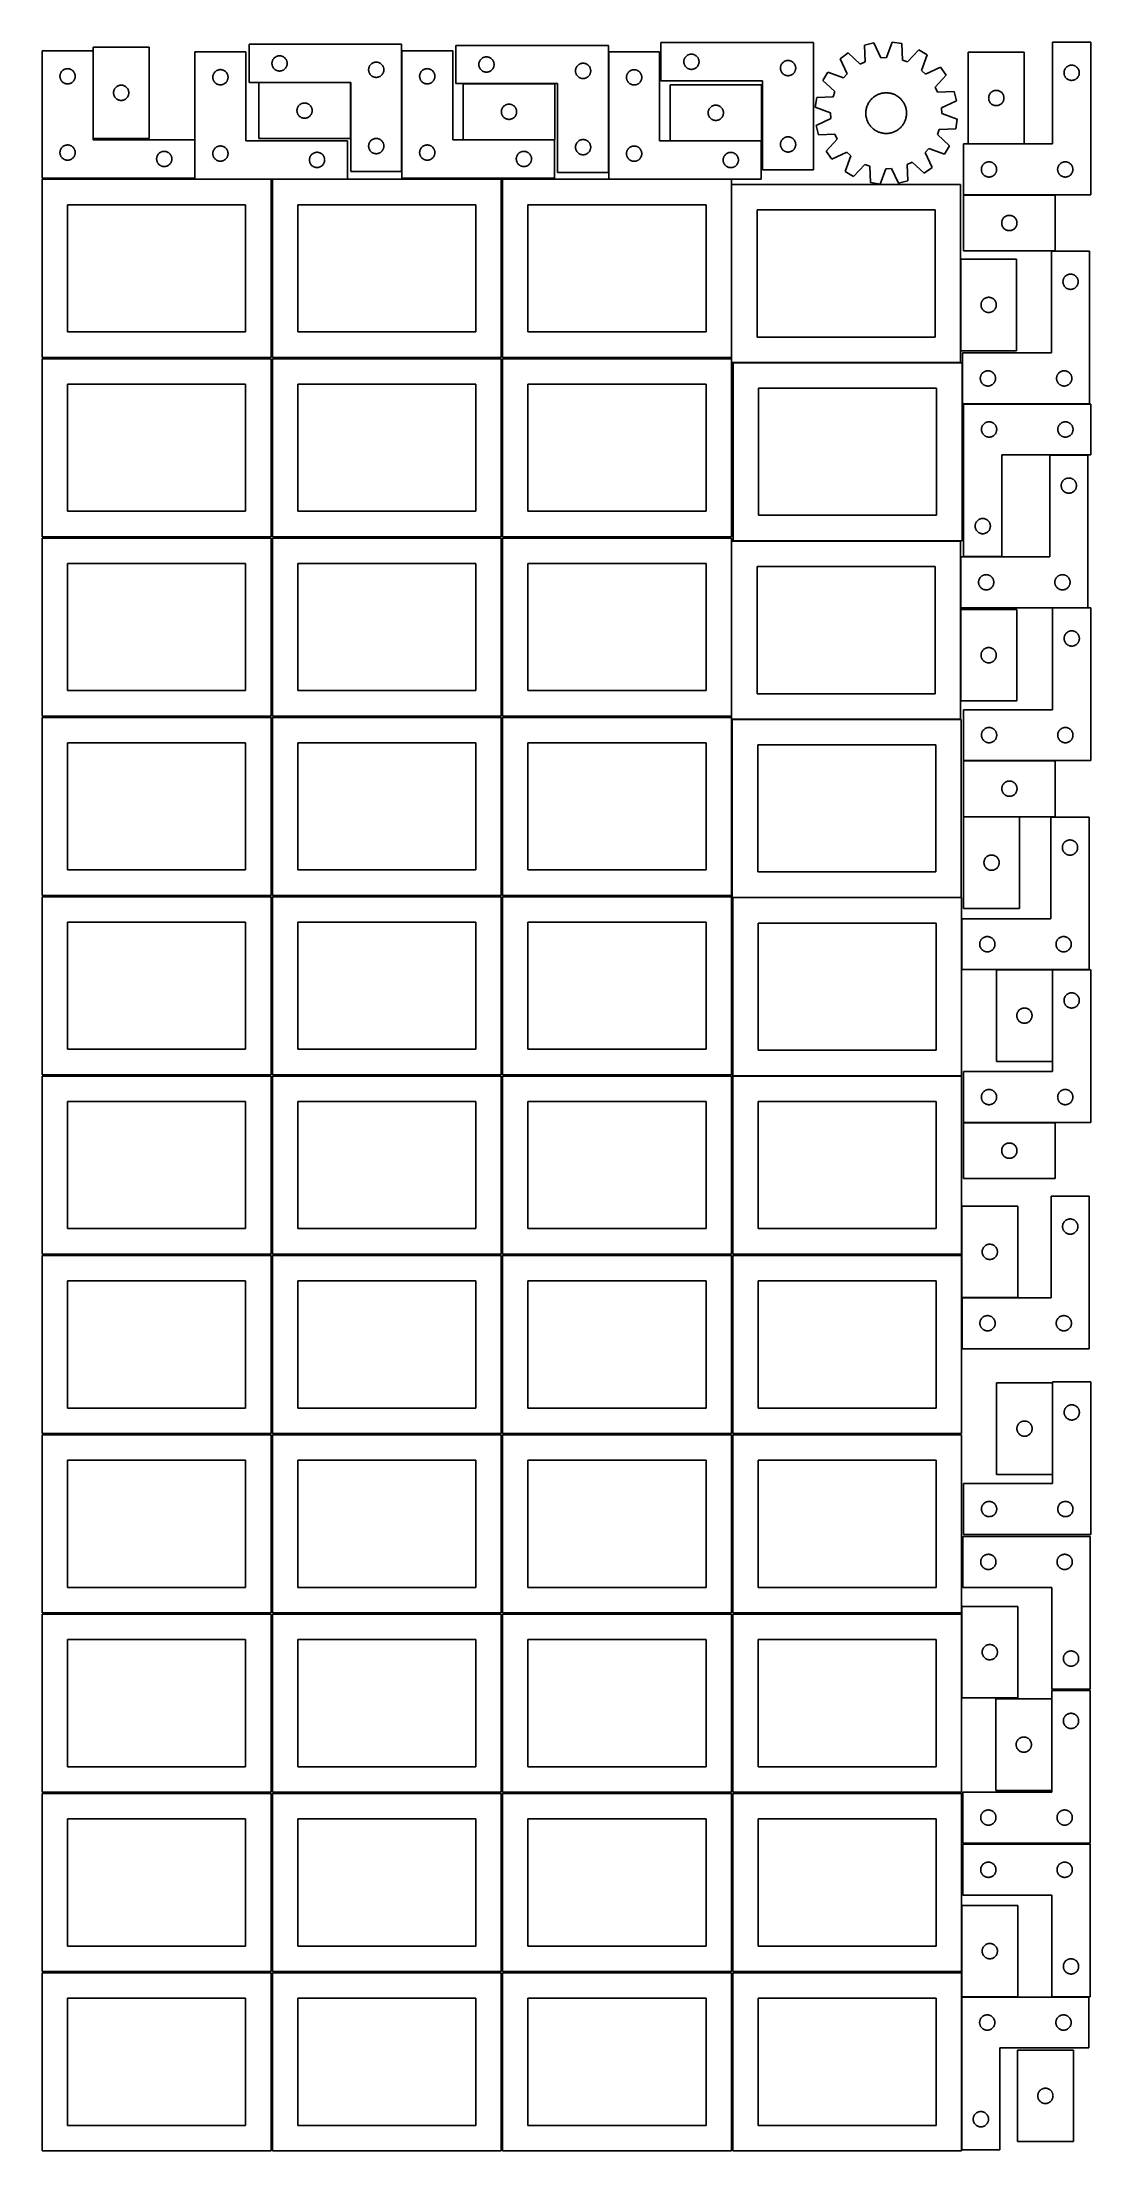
# Model space of a CAD drawing. Header units: millimetres. Extents: x 7 to 1243, y 7 to 2493.
import ezdxf

# ---------------------------------------------------------------- set-up
doc = ezdxf.new("R2010")
doc.units = ezdxf.units.MM
doc.layers.add('COMMON', color=5, linetype='CONTINUOUS', true_color=0x0000ff)
doc.layers.add('CUT', color=7, linetype='CONTINUOUS', true_color=0x000000)

msp = doc.modelspace()

# ---------------------------------------------------------------- linework, layer by layer
at = {"layer": 'COMMON'}
for p, q in [((66.620933, 2483.251528), (66.620933, 2379.7818)), ((430.669881, 2340.961493), (430.669881, 2483.251528)), ((674.670247, 2339.65153), (674.670247, 2481.992251)), ((370.043332, 2445.861493), (262.043332, 2445.861493)), ((611.201719, 2444.55153), (503.201719, 2444.55153)), ((503.201719, 2378.351528), (610.769881, 2378.351528)), ((747.111631, 2377.092251), (854.770247, 2377.092251)), ((1098.964192, 2373.508756), (1164.964192, 2373.508756)), ((1201.337407, 2313.308756), (1093.337407, 2313.308756)), ((1089.897697, 2237.589664), (1089.897697, 2129.589664)), ((1089.90496, 1824.463443), (1089.90496, 1716.463443)), ((1201.437913, 1646.128336), (1093.437913, 1646.128336)), ((1159.437913, 1579.928335), (1093.437913, 1579.928335)), ((1198.105763, 1399.493986), (1132.105763, 1399.493986)), ((1201.343301, 1219.214273), (1093.343301, 1219.214273)), ((1091.183738, 1120.790467), (1091.183738, 1064.125673)), ((1091.183738, 1062.604799), (1091.183738, 1012.790467)), ((1198.354911, 804.280521), (1198.354911, 912.280521)), ((1091.183738, 639.562929), (1091.183738, 540.646427)), ((1197.504737, 431.608157), (1197.504737, 539.608157)), ((1091.183738, 296.041934), (1091.183738, 218.041933)), ((1091.183738, 216.520967), (1091.183738, 188.041934)), ((1091.183739, 7.841933), (1091.183739, 187.841933)), ((1091.283739, 187.941933), (1157.283739, 187.941933)), ((1197.604731, 187.941933), (1241.283739, 187.941933))]:
    msp.add_line(p, q, dxfattribs=at)
at = {"layer": 'CUT'}
for p, q in [((66.720934, 2487.7818), (66.720934, 2379.7818)), ((132.720934, 2487.7818), (66.720934, 2487.7818)), ((132.720934, 2379.7818), (132.720934, 2487.7818)), ((430.56988, 2490.961493), (250.56988, 2490.961493)), ((250.56988, 2490.961493), (250.56988, 2445.961493)), ((430.56988, 2340.961493), (430.56988, 2490.961493)), ((674.570246, 2489.65153), (494.570246, 2489.65153)), ((494.570246, 2489.65153), (494.570246, 2444.65153)), ((674.570246, 2339.65153), (674.570246, 2489.65153)), ((916.341303, 2492.910712), (736.341303, 2492.910712)), ((736.341303, 2492.910712), (736.341303, 2447.910712)), ((916.341303, 2342.910712), (916.341303, 2492.910712)), ((987.683909, 2492.532852), (976.480975, 2489.77972)), ((976.480975, 2489.77972), (977.278621, 2470.419808)), ((995.950614, 2475.008469), (987.683909, 2492.532852)), ((1009.045829, 2493.486784), (1002.374041, 2475.295311)), ((1020.449568, 2491.743169), (1009.045829, 2493.486784)), ((1021.380717, 2472.389219), (1020.449568, 2491.743169)), ((1243.337407, 2493.408756), (1198.337407, 2493.408756)), ((1198.337407, 2493.408756), (1198.337407, 2373.408756)), ((1243.337407, 2313.408756), (1243.337407, 2493.408756)), ((66.520933, 2483.251528), (6.520933, 2483.251528)), ((6.520933, 2483.251528), (6.520933, 2333.251528)), ((34.76512, 2462.078596), (35.346197, 2462.174532)), ((35.346197, 2462.174532), (35.932304, 2462.232259)), ((35.932304, 2462.232259), (36.520933, 2462.251528)), ((36.520933, 2462.251528), (37.109561, 2462.232259)), ((37.109561, 2462.232259), (37.695668, 2462.174532)), ((37.695668, 2462.174532), (38.276745, 2462.078596)), ((66.520933, 2378.251528), (66.520933, 2483.251528)), ((246.7525, 2482.087466), (186.7525, 2482.087466)), ((186.7525, 2482.087466), (186.7525, 2332.087466)), ((246.7525, 2377.087466), (246.7525, 2482.087466)), ((277.56988, 2468.461493), (277.589149, 2469.050121)), ((277.589149, 2467.872865), (277.56988, 2468.461493)), ((277.589149, 2469.050121), (277.646876, 2469.636229)), ((277.646876, 2467.286757), (277.589149, 2467.872865)), ((277.646876, 2469.636229), (277.742812, 2470.217306)), ((277.742812, 2466.70568), (277.646876, 2467.286757)), ((277.742812, 2470.217306), (277.876547, 2470.790864)), ((277.876547, 2466.132121), (277.742812, 2466.70568)), ((277.876547, 2470.790864), (278.047508, 2471.354448)), ((278.047508, 2465.568538), (277.876547, 2466.132121)), ((278.047508, 2471.354448), (278.254964, 2471.905644)), ((278.254964, 2465.017342), (278.047508, 2465.568538)), ((278.254964, 2471.905644), (278.498025, 2472.442091)), ((278.498025, 2464.480895), (278.254964, 2465.017342)), ((278.498025, 2472.442091), (278.775651, 2472.961493)), ((278.775651, 2463.961493), (278.498025, 2464.480895)), ((278.775651, 2472.961493), (279.086653, 2473.461625)), ((279.086653, 2463.461361), (278.775651, 2463.961493)), ((279.086653, 2473.461625), (279.4297, 2473.940346)), ((279.4297, 2462.98264), (279.086653, 2463.461361)), ((279.4297, 2473.940346), (279.803321, 2474.395605)), ((279.803321, 2462.52738), (279.4297, 2462.98264)), ((279.803321, 2474.395605), (280.205919, 2474.825454)), ((280.205919, 2462.097532), (279.803321, 2462.52738)), ((280.205919, 2474.825454), (280.635767, 2475.228051)), ((280.635767, 2461.694935), (280.205919, 2462.097532)), ((280.635767, 2475.228051), (281.091027, 2475.601673)), ((281.091027, 2475.601673), (281.569748, 2475.944719)), ((281.569748, 2475.944719), (282.06988, 2476.255721)), ((282.06988, 2476.255721), (282.589281, 2476.533347)), ((282.589281, 2476.533347), (283.125729, 2476.776409)), ((283.125729, 2476.776409), (283.676924, 2476.983864)), ((283.676924, 2476.983864), (284.240508, 2477.154825)), ((284.240508, 2477.154825), (284.814067, 2477.28856)), ((284.814067, 2477.28856), (285.395144, 2477.384497)), ((285.395144, 2477.384497), (285.981251, 2477.442223)), ((285.981251, 2477.442223), (286.56988, 2477.461493)), ((286.56988, 2477.461493), (287.158508, 2477.442223)), ((287.158508, 2477.442223), (287.744615, 2477.384497)), ((287.744615, 2477.384497), (288.325693, 2477.28856)), ((288.325693, 2477.28856), (288.899251, 2477.154825)), ((288.899251, 2477.154825), (289.462835, 2476.983864)), ((289.462835, 2476.983864), (290.014031, 2476.776409)), ((290.014031, 2476.776409), (290.550478, 2476.533347)), ((290.550478, 2476.533347), (291.06988, 2476.255721)), ((291.06988, 2476.255721), (291.570012, 2475.944719)), ((291.570012, 2475.944719), (292.048733, 2475.601673)), ((292.048733, 2475.601673), (292.503992, 2475.228051)), ((292.503992, 2475.228051), (292.933841, 2474.825454)), ((292.933841, 2462.097532), (292.503992, 2461.694935)), ((292.933841, 2474.825454), (293.336438, 2474.395605)), ((293.336438, 2462.52738), (292.933841, 2462.097532)), ((293.336438, 2474.395605), (293.71006, 2473.940346)), ((293.71006, 2462.98264), (293.336438, 2462.52738)), ((293.71006, 2473.940346), (294.053106, 2473.461625)), ((294.053106, 2463.461361), (293.71006, 2462.98264)), ((294.053106, 2473.461625), (294.364108, 2472.961493)), ((294.364108, 2463.961493), (294.053106, 2463.461361)), ((294.364108, 2472.961493), (294.641734, 2472.442091)), ((294.641734, 2464.480895), (294.364108, 2463.961493)), ((294.641734, 2472.442091), (294.884795, 2471.905644)), ((294.884795, 2465.017342), (294.641734, 2464.480895)), ((294.884795, 2471.905644), (295.092251, 2471.354448)), ((295.092251, 2465.568538), (294.884795, 2465.017342)), ((295.092251, 2471.354448), (295.263212, 2470.790864)), ((295.263212, 2466.132121), (295.092251, 2465.568538)), ((295.263212, 2470.790864), (295.396947, 2470.217306)), ((295.396947, 2466.70568), (295.263212, 2466.132121)), ((295.396947, 2470.217306), (295.492883, 2469.636229)), ((295.492883, 2467.286757), (295.396947, 2466.70568)), ((295.492883, 2469.636229), (295.55061, 2469.050121)), ((295.55061, 2467.872865), (295.492883, 2467.286757)), ((295.55061, 2469.050121), (295.56988, 2468.461493)), ((295.56988, 2468.461493), (295.55061, 2467.872865)), ((391.589149, 2461.550121), (391.646876, 2462.136229)), ((391.646876, 2462.136229), (391.742812, 2462.717306)), ((391.742812, 2462.717306), (391.876547, 2463.290864)), ((391.876547, 2463.290864), (392.047508, 2463.854448)), ((392.047508, 2463.854448), (392.254964, 2464.405644)), ((392.254964, 2464.405644), (392.498025, 2464.942091)), ((392.498025, 2464.942091), (392.775651, 2465.461493)), ((392.775651, 2465.461493), (393.086653, 2465.961625)), ((393.086653, 2465.961625), (393.4297, 2466.440346)), ((393.4297, 2466.440346), (393.803321, 2466.895605)), ((393.803321, 2466.895605), (394.205919, 2467.325454)), ((394.205919, 2467.325454), (394.635767, 2467.728051)), ((394.635767, 2467.728051), (395.091027, 2468.101673)), ((395.091027, 2468.101673), (395.569748, 2468.444719)), ((395.569748, 2468.444719), (396.06988, 2468.755721)), ((396.06988, 2468.755721), (396.589281, 2469.033347)), ((396.589281, 2469.033347), (397.125729, 2469.276409)), ((397.125729, 2469.276409), (397.676924, 2469.483864)), ((397.676924, 2469.483864), (398.240508, 2469.654825)), ((398.240508, 2469.654825), (398.814067, 2469.78856)), ((398.814067, 2469.78856), (399.395144, 2469.884497)), ((399.395144, 2469.884497), (399.981251, 2469.942223)), ((399.981251, 2469.942223), (400.56988, 2469.961493)), ((400.56988, 2469.961493), (401.158508, 2469.942223)), ((401.158508, 2469.942223), (401.744615, 2469.884497)), ((401.744615, 2469.884497), (402.325693, 2469.78856)), ((402.325693, 2469.78856), (402.899251, 2469.654825)), ((402.899251, 2469.654825), (403.462835, 2469.483864)), ((403.462835, 2469.483864), (404.014031, 2469.276409)), ((404.014031, 2469.276409), (404.550478, 2469.033347)), ((404.550478, 2469.033347), (405.06988, 2468.755721)), ((405.06988, 2468.755721), (405.570012, 2468.444719)), ((405.570012, 2468.444719), (406.048733, 2468.101673)), ((406.048733, 2468.101673), (406.503992, 2467.728051)), ((406.503992, 2467.728051), (406.933841, 2467.325454)), ((406.933841, 2467.325454), (407.336438, 2466.895605)), ((407.336438, 2466.895605), (407.71006, 2466.440346)), ((407.71006, 2466.440346), (408.053106, 2465.961625)), ((408.053106, 2465.961625), (408.364108, 2465.461493)), ((408.364108, 2465.461493), (408.641734, 2464.942091)), ((408.641734, 2464.942091), (408.884795, 2464.405644)), ((408.884795, 2464.405644), (409.092251, 2463.854448)), ((409.092251, 2463.854448), (409.263212, 2463.290864)), ((409.263212, 2463.290864), (409.396947, 2462.717306)), ((409.396947, 2462.717306), (409.492883, 2462.136229)), ((409.492883, 2462.136229), (409.55061, 2461.550121)), ((490.769881, 2483.251528), (430.769881, 2483.251528)), ((430.769881, 2483.251528), (430.769881, 2333.251528)), ((459.014068, 2462.078596), (459.595145, 2462.174532)), ((459.595145, 2462.174532), (460.181252, 2462.232259)), ((460.181252, 2462.232259), (460.769881, 2462.251528)), ((460.769881, 2462.251528), (461.358509, 2462.232259)), ((461.358509, 2462.232259), (461.944616, 2462.174532)), ((461.944616, 2462.174532), (462.525694, 2462.078596)), ((490.769881, 2378.251528), (490.769881, 2483.251528)), ((521.570246, 2467.15153), (521.589516, 2467.740158)), ((521.589516, 2466.562902), (521.570246, 2467.15153)), ((521.589516, 2467.740158), (521.647242, 2468.326266)), ((521.647242, 2465.976795), (521.589516, 2466.562902)), ((521.647242, 2468.326266), (521.743178, 2468.907343)), ((521.743178, 2465.395717), (521.647242, 2465.976795)), ((521.743178, 2468.907343), (521.876913, 2469.480902)), ((521.876913, 2464.822159), (521.743178, 2465.395717)), ((521.876913, 2469.480902), (522.047875, 2470.044485)), ((522.047875, 2464.258575), (521.876913, 2464.822159)), ((522.047875, 2470.044485), (522.25533, 2470.595681)), ((522.25533, 2463.707379), (522.047875, 2464.258575)), ((522.25533, 2470.595681), (522.498391, 2471.132129)), ((522.498391, 2463.170932), (522.25533, 2463.707379)), ((522.498391, 2471.132129), (522.776017, 2471.65153)), ((522.776017, 2462.65153), (522.498391, 2463.170932)), ((522.776017, 2471.65153), (523.087019, 2472.151662)), ((523.087019, 2462.151398), (522.776017, 2462.65153)), ((523.087019, 2472.151662), (523.430066, 2472.630383)), ((523.430066, 2461.672677), (523.087019, 2462.151398)), ((523.430066, 2472.630383), (523.803688, 2473.085643)), ((523.803688, 2473.085643), (524.206285, 2473.515491)), ((524.206285, 2473.515491), (524.636134, 2473.918089)), ((524.636134, 2473.918089), (525.091393, 2474.29171)), ((525.091393, 2474.29171), (525.570114, 2474.634757)), ((525.570114, 2474.634757), (526.070246, 2474.945759)), ((526.070246, 2474.945759), (526.589648, 2475.223385)), ((526.589648, 2475.223385), (527.126095, 2475.466446)), ((527.126095, 2475.466446), (527.677291, 2475.673901)), ((527.677291, 2475.673901), (528.240874, 2475.844863)), ((528.240874, 2475.844863), (528.814433, 2475.978598)), ((528.814433, 2475.978598), (529.39551, 2476.074534)), ((529.39551, 2476.074534), (529.981618, 2476.132261)), ((529.981618, 2476.132261), (530.570246, 2476.15153)), ((530.570246, 2476.15153), (531.158874, 2476.132261)), ((531.158874, 2476.132261), (531.744982, 2476.074534)), ((531.744982, 2476.074534), (532.326059, 2475.978598)), ((532.326059, 2475.978598), (532.899617, 2475.844863)), ((532.899617, 2475.844863), (533.463201, 2475.673901)), ((533.463201, 2475.673901), (534.014397, 2475.466446)), ((534.014397, 2475.466446), (534.550844, 2475.223385)), ((534.550844, 2475.223385), (535.070246, 2474.945759)), ((535.070246, 2474.945759), (535.570378, 2474.634757)), ((535.570378, 2474.634757), (536.049099, 2474.29171)), ((536.049099, 2474.29171), (536.504358, 2473.918089)), ((536.504358, 2473.918089), (536.934207, 2473.515491)), ((536.934207, 2473.515491), (537.336804, 2473.085643)), ((537.336804, 2473.085643), (537.710426, 2472.630383)), ((537.710426, 2472.630383), (538.053472, 2472.151662)), ((538.053472, 2462.151398), (537.710426, 2461.672677)), ((538.053472, 2472.151662), (538.364475, 2471.65153)), ((538.364475, 2462.65153), (538.053472, 2462.151398)), ((538.364475, 2471.65153), (538.642101, 2471.132129)), ((538.642101, 2463.170932), (538.364475, 2462.65153)), ((538.642101, 2471.132129), (538.885162, 2470.595681)), ((538.885162, 2463.707379), (538.642101, 2463.170932)), ((538.885162, 2470.595681), (539.092617, 2470.044485)), ((539.092617, 2464.258575), (538.885162, 2463.707379)), ((539.092617, 2470.044485), (539.263578, 2469.480902)), ((539.263578, 2464.822159), (539.092617, 2464.258575)), ((539.263578, 2469.480902), (539.397313, 2468.907343)), ((539.397313, 2465.395717), (539.263578, 2464.822159)), ((539.397313, 2468.907343), (539.49325, 2468.326266)), ((539.49325, 2465.976795), (539.397313, 2465.395717)), ((539.49325, 2468.326266), (539.550976, 2467.740158)), ((539.550976, 2466.562902), (539.49325, 2465.976795)), ((539.550976, 2467.740158), (539.570246, 2467.15153)), ((539.570246, 2467.15153), (539.550976, 2466.562902)), ((635.876913, 2461.980902), (636.047875, 2462.544485)), ((636.047875, 2462.544485), (636.25533, 2463.095681)), ((636.25533, 2463.095681), (636.498391, 2463.632129)), ((636.498391, 2463.632129), (636.776017, 2464.15153)), ((636.776017, 2464.15153), (637.087019, 2464.651662)), ((637.087019, 2464.651662), (637.430066, 2465.130383)), ((637.430066, 2465.130383), (637.803688, 2465.585643)), ((637.803688, 2465.585643), (638.206285, 2466.015491)), ((638.206285, 2466.015491), (638.636134, 2466.418089)), ((638.636134, 2466.418089), (639.091393, 2466.79171)), ((639.091393, 2466.79171), (639.570114, 2467.134757)), ((639.570114, 2467.134757), (640.070246, 2467.445759)), ((640.070246, 2467.445759), (640.589648, 2467.723385)), ((640.589648, 2467.723385), (641.126095, 2467.966446)), ((641.126095, 2467.966446), (641.677291, 2468.173901)), ((641.677291, 2468.173901), (642.240874, 2468.344863)), ((642.240874, 2468.344863), (642.814433, 2468.478598)), ((642.814433, 2468.478598), (643.39551, 2468.574534)), ((643.39551, 2468.574534), (643.981618, 2468.632261)), ((643.981618, 2468.632261), (644.570246, 2468.65153)), ((644.570246, 2468.65153), (645.158874, 2468.632261)), ((645.158874, 2468.632261), (645.744982, 2468.574534)), ((645.744982, 2468.574534), (646.326059, 2468.478598)), ((646.326059, 2468.478598), (646.899617, 2468.344863)), ((646.899617, 2468.344863), (647.463201, 2468.173901)), ((647.463201, 2468.173901), (648.014397, 2467.966446)), ((648.014397, 2467.966446), (648.550844, 2467.723385)), ((648.550844, 2467.723385), (649.070246, 2467.445759)), ((649.070246, 2467.445759), (649.570378, 2467.134757)), ((649.570378, 2467.134757), (650.049099, 2466.79171)), ((650.049099, 2466.79171), (650.504358, 2466.418089)), ((650.504358, 2466.418089), (650.934207, 2466.015491)), ((650.934207, 2466.015491), (651.336804, 2465.585643)), ((651.336804, 2465.585643), (651.710426, 2465.130383)), ((651.710426, 2465.130383), (652.053472, 2464.651662)), ((652.053472, 2464.651662), (652.364475, 2464.15153)), ((652.364475, 2464.15153), (652.642101, 2463.632129)), ((652.642101, 2463.632129), (652.885162, 2463.095681)), ((652.885162, 2463.095681), (653.092617, 2462.544485)), ((653.092617, 2462.544485), (653.263578, 2461.980902)), ((734.770247, 2481.992251), (674.770247, 2481.992251)), ((674.770247, 2481.992251), (674.770247, 2331.992251)), ((734.770247, 2376.992251), (734.770247, 2481.992251)), ((763.341303, 2470.410712), (763.360573, 2470.99934)), ((763.360573, 2469.822083), (763.341303, 2470.410712)), ((763.360573, 2470.99934), (763.418299, 2471.585447)), ((763.418299, 2469.235976), (763.360573, 2469.822083)), ((763.418299, 2471.585447), (763.514235, 2472.166524)), ((763.514235, 2468.654899), (763.418299, 2469.235976)), ((763.514235, 2472.166524), (763.647971, 2472.740083)), ((763.647971, 2468.08134), (763.514235, 2468.654899)), ((763.647971, 2472.740083), (763.818932, 2473.303667)), ((763.818932, 2467.517756), (763.647971, 2468.08134)), ((763.818932, 2473.303667), (764.026387, 2473.854862)), ((764.026387, 2466.966561), (763.818932, 2467.517756)), ((764.026387, 2473.854862), (764.269448, 2474.39131)), ((764.269448, 2466.430113), (764.026387, 2466.966561)), ((764.269448, 2474.39131), (764.547074, 2474.910712)), ((764.547074, 2465.910712), (764.269448, 2466.430113)), ((764.547074, 2474.910712), (764.858076, 2475.410844)), ((764.858076, 2465.410579), (764.547074, 2465.910712)), ((764.858076, 2475.410844), (765.201123, 2475.889564)), ((765.201123, 2464.931859), (764.858076, 2465.410579)), ((765.201123, 2475.889564), (765.574745, 2476.344824)), ((765.574745, 2464.476599), (765.201123, 2464.931859)), ((765.574745, 2476.344824), (765.977342, 2476.774673)), ((765.977342, 2464.046751), (765.574745, 2464.476599)), ((765.977342, 2476.774673), (766.407191, 2477.17727)), ((766.407191, 2463.644153), (765.977342, 2464.046751)), ((766.407191, 2477.17727), (766.86245, 2477.550892)), ((766.86245, 2463.270531), (766.407191, 2463.644153)), ((766.86245, 2477.550892), (767.341171, 2477.893938)), ((767.341171, 2462.927485), (766.86245, 2463.270531)), ((767.341171, 2477.893938), (767.841303, 2478.20494)), ((767.841303, 2462.616483), (767.341171, 2462.927485)), ((767.841303, 2478.20494), (768.360705, 2478.482566)), ((768.360705, 2462.338857), (767.841303, 2462.616483)), ((768.360705, 2478.482566), (768.897152, 2478.725627)), ((768.897152, 2462.095796), (768.360705, 2462.338857)), ((768.897152, 2478.725627), (769.448348, 2478.933083)), ((769.448348, 2478.933083), (770.011932, 2479.104044)), ((770.011932, 2479.104044), (770.58549, 2479.237779)), ((770.58549, 2479.237779), (771.166567, 2479.333715)), ((771.166567, 2479.333715), (771.752675, 2479.391442)), ((771.752675, 2479.391442), (772.341303, 2479.410712)), ((772.341303, 2479.410712), (772.929931, 2479.391442)), ((772.929931, 2479.391442), (773.516039, 2479.333715)), ((773.516039, 2479.333715), (774.097116, 2479.237779)), ((774.097116, 2479.237779), (774.670674, 2479.104044)), ((774.670674, 2479.104044), (775.234258, 2478.933083)), ((775.234258, 2478.933083), (775.785454, 2478.725627)), ((775.785454, 2478.725627), (776.321901, 2478.482566)), ((776.321901, 2462.338857), (775.785454, 2462.095796)), ((776.321901, 2478.482566), (776.841303, 2478.20494)), ((776.841303, 2462.616483), (776.321901, 2462.338857)), ((776.841303, 2478.20494), (777.341435, 2477.893938)), ((777.341435, 2462.927485), (776.841303, 2462.616483)), ((777.341435, 2477.893938), (777.820156, 2477.550892)), ((777.820156, 2463.270531), (777.341435, 2462.927485)), ((777.820156, 2477.550892), (778.275415, 2477.17727)), ((778.275415, 2463.644153), (777.820156, 2463.270531)), ((778.275415, 2477.17727), (778.705264, 2476.774673)), ((778.705264, 2464.046751), (778.275415, 2463.644153)), ((778.705264, 2476.774673), (779.107861, 2476.344824)), ((779.107861, 2464.476599), (778.705264, 2464.046751)), ((779.107861, 2476.344824), (779.481483, 2475.889564)), ((779.481483, 2464.931859), (779.107861, 2464.476599)), ((779.481483, 2475.889564), (779.82453, 2475.410844)), ((779.82453, 2465.410579), (779.481483, 2464.931859)), ((779.82453, 2475.410844), (780.135532, 2474.910712)), ((780.135532, 2465.910712), (779.82453, 2465.410579)), ((780.135532, 2474.910712), (780.413158, 2474.39131)), ((780.413158, 2466.430113), (780.135532, 2465.910712)), ((780.413158, 2474.39131), (780.656219, 2473.854862)), ((780.656219, 2466.966561), (780.413158, 2466.430113)), ((780.656219, 2473.854862), (780.863674, 2473.303667)), ((780.863674, 2467.517756), (780.656219, 2466.966561)), ((780.863674, 2473.303667), (781.034635, 2472.740083)), ((781.034635, 2468.08134), (780.863674, 2467.517756)), ((781.034635, 2472.740083), (781.168371, 2472.166524)), ((781.168371, 2468.654899), (781.034635, 2468.08134)), ((781.168371, 2472.166524), (781.264307, 2471.585447)), ((781.264307, 2469.235976), (781.168371, 2468.654899)), ((781.264307, 2471.585447), (781.322033, 2470.99934)), ((781.322033, 2469.822083), (781.264307, 2469.235976)), ((781.322033, 2470.99934), (781.341303, 2470.410712)), ((781.341303, 2470.410712), (781.322033, 2469.822083)), ((877.341303, 2462.910712), (877.360573, 2463.49934)), ((877.360573, 2462.322083), (877.341303, 2462.910712)), ((877.360573, 2463.49934), (877.418299, 2464.085447)), ((877.418299, 2461.735976), (877.360573, 2462.322083)), ((877.418299, 2464.085447), (877.514235, 2464.666524)), ((877.514235, 2464.666524), (877.647971, 2465.240083)), ((877.647971, 2465.240083), (877.818932, 2465.803667)), ((877.818932, 2465.803667), (878.026387, 2466.354862)), ((878.026387, 2466.354862), (878.269448, 2466.89131)), ((878.269448, 2466.89131), (878.547074, 2467.410712)), ((878.547074, 2467.410712), (878.858076, 2467.910844)), ((878.858076, 2467.910844), (879.201123, 2468.389564)), ((879.201123, 2468.389564), (879.574745, 2468.844824)), ((879.574745, 2468.844824), (879.977342, 2469.274673)), ((879.977342, 2469.274673), (880.407191, 2469.67727)), ((880.407191, 2469.67727), (880.86245, 2470.050892)), ((880.86245, 2470.050892), (881.341171, 2470.393938)), ((881.341171, 2470.393938), (881.841303, 2470.70494)), ((881.841303, 2470.70494), (882.360705, 2470.982566)), ((882.360705, 2470.982566), (882.897152, 2471.225627)), ((882.897152, 2471.225627), (883.448348, 2471.433083)), ((883.448348, 2471.433083), (884.011932, 2471.604044)), ((884.011932, 2471.604044), (884.58549, 2471.737779)), ((884.58549, 2471.737779), (885.166567, 2471.833715)), ((885.166567, 2471.833715), (885.752675, 2471.891442)), ((885.752675, 2471.891442), (886.341303, 2471.910712)), ((886.341303, 2471.910712), (886.929931, 2471.891442)), ((886.929931, 2471.891442), (887.516039, 2471.833715)), ((887.516039, 2471.833715), (888.097116, 2471.737779)), ((888.097116, 2471.737779), (888.670674, 2471.604044)), ((888.670674, 2471.604044), (889.234258, 2471.433083)), ((889.234258, 2471.433083), (889.785454, 2471.225627)), ((889.785454, 2471.225627), (890.321901, 2470.982566)), ((890.321901, 2470.982566), (890.841303, 2470.70494)), ((890.841303, 2470.70494), (891.341435, 2470.393938)), ((891.341435, 2470.393938), (891.820156, 2470.050892)), ((891.820156, 2470.050892), (892.275415, 2469.67727)), ((892.275415, 2469.67727), (892.705264, 2469.274673)), ((892.705264, 2469.274673), (893.107861, 2468.844824)), ((893.107861, 2468.844824), (893.481483, 2468.389564)), ((893.481483, 2468.389564), (893.82453, 2467.910844)), ((893.82453, 2467.910844), (894.135532, 2467.410712)), ((894.135532, 2467.410712), (894.413158, 2466.89131)), ((894.413158, 2466.89131), (894.656219, 2466.354862)), ((894.656219, 2466.354862), (894.863674, 2465.803667)), ((894.863674, 2465.803667), (895.034635, 2465.240083)), ((895.034635, 2465.240083), (895.168371, 2464.666524)), ((895.168371, 2464.666524), (895.264307, 2464.085447)), ((895.264307, 2464.085447), (895.322033, 2463.49934)), ((895.322033, 2462.322083), (895.264307, 2461.735976)), ((895.322033, 2463.49934), (895.341303, 2462.910712)), ((895.341303, 2462.910712), (895.322033, 2462.322083)), ((957.110188, 2480.723549), (947.813605, 2473.892809)), ((947.813605, 2473.892809), (955.959251, 2456.311829)), ((971.453919, 2467.696661), (957.110188, 2480.723549)), ((977.278621, 2470.419808), (971.453919, 2467.696661)), ((1002.374041, 2475.295311), (995.950614, 2475.008469)), ((1027.424959, 2470.196088), (1021.380717, 2472.389219)), ((1040.550463, 2484.449634), (1027.424959, 2470.196088)), ((1050.418892, 2478.474722), (1040.550463, 2484.449634)), ((1043.872725, 2460.237668), (1050.418892, 2478.474722)), ((1066.198582, 2464.044095), (1048.617602, 2455.898448)), ((1073.029321, 2454.747511), (1066.198582, 2464.044095)), ((1164.964192, 2481.608757), (1098.964192, 2481.608757)), ((1098.964192, 2481.608757), (1098.964192, 2373.608757)), ((1164.964192, 2373.608757), (1164.964192, 2481.608757)), ((1213.043178, 2461.908756), (1213.35418, 2462.408888)), ((1213.35418, 2462.408888), (1213.697227, 2462.887608)), ((1213.697227, 2462.887608), (1214.070849, 2463.342868)), ((1214.070849, 2463.342868), (1214.473446, 2463.772717)), ((1214.473446, 2463.772717), (1214.903294, 2464.175314)), ((1214.903294, 2464.175314), (1215.358554, 2464.548936)), ((1215.358554, 2464.548936), (1215.837275, 2464.891982)), ((1215.837275, 2464.891982), (1216.337407, 2465.202984)), ((1216.337407, 2465.202984), (1216.856809, 2465.48061)), ((1216.856809, 2465.48061), (1217.393256, 2465.723671)), ((1217.393256, 2465.723671), (1217.944452, 2465.931127)), ((1217.944452, 2465.931127), (1218.508035, 2466.102088)), ((1218.508035, 2466.102088), (1219.081594, 2466.235823)), ((1219.081594, 2466.235823), (1219.662671, 2466.331759)), ((1219.662671, 2466.331759), (1220.248779, 2466.389486)), ((1220.248779, 2466.389486), (1220.837407, 2466.408756)), ((1220.837407, 2466.408756), (1221.426035, 2466.389486)), ((1221.426035, 2466.389486), (1222.012143, 2466.331759)), ((1222.012143, 2466.331759), (1222.59322, 2466.235823)), ((1222.59322, 2466.235823), (1223.166778, 2466.102088)), ((1223.166778, 2466.102088), (1223.730362, 2465.931127)), ((1223.730362, 2465.931127), (1224.281558, 2465.723671)), ((1224.281558, 2465.723671), (1224.818005, 2465.48061)), ((1224.818005, 2465.48061), (1225.337407, 2465.202984)), ((1225.337407, 2465.202984), (1225.837539, 2464.891982)), ((1225.837539, 2464.891982), (1226.31626, 2464.548936)), ((1226.31626, 2464.548936), (1226.771519, 2464.175314)), ((1226.771519, 2464.175314), (1227.201368, 2463.772717)), ((1227.201368, 2463.772717), (1227.603965, 2463.342868)), ((1227.603965, 2463.342868), (1227.977587, 2462.887608)), ((1227.977587, 2462.887608), (1228.320633, 2462.408888)), ((1228.320633, 2462.408888), (1228.631635, 2461.908756)), ((27.520933, 2453.251528), (27.540202, 2453.840156)), ((27.540202, 2452.6629), (27.520933, 2453.251528)), ((27.540202, 2453.840156), (27.597929, 2454.426264)), ((27.597929, 2452.076793), (27.540202, 2452.6629)), ((27.597929, 2454.426264), (27.693865, 2455.007341)), ((27.693865, 2451.495715), (27.597929, 2452.076793)), ((27.693865, 2455.007341), (27.8276, 2455.5809)), ((27.8276, 2450.922157), (27.693865, 2451.495715)), ((27.8276, 2455.5809), (27.998561, 2456.144483)), ((27.998561, 2450.358573), (27.8276, 2450.922157)), ((27.998561, 2456.144483), (28.206017, 2456.695679)), ((28.206017, 2449.807377), (27.998561, 2450.358573)), ((28.206017, 2456.695679), (28.449078, 2457.232127)), ((28.449078, 2449.27093), (28.206017, 2449.807377)), ((28.449078, 2457.232127), (28.726704, 2457.751528)), ((28.726704, 2448.751528), (28.449078, 2449.27093)), ((28.726704, 2457.751528), (29.037706, 2458.25166)), ((29.037706, 2448.251396), (28.726704, 2448.751528)), ((29.037706, 2458.25166), (29.380752, 2458.730381)), ((29.380752, 2447.772675), (29.037706, 2448.251396)), ((29.380752, 2458.730381), (29.754374, 2459.185641)), ((29.754374, 2447.317416), (29.380752, 2447.772675)), ((29.754374, 2459.185641), (30.156972, 2459.615489)), ((30.156972, 2446.887567), (29.754374, 2447.317416)), ((30.156972, 2459.615489), (30.58682, 2460.018087)), ((30.58682, 2446.48497), (30.156972, 2446.887567)), ((30.58682, 2460.018087), (31.04208, 2460.391708)), ((31.04208, 2446.111348), (30.58682, 2446.48497)), ((31.04208, 2460.391708), (31.5208, 2460.734755)), ((31.5208, 2445.768302), (31.04208, 2446.111348)), ((31.5208, 2460.734755), (32.020933, 2461.045757)), ((32.020933, 2445.4573), (31.5208, 2445.768302)), ((32.020933, 2461.045757), (32.540334, 2461.323383)), ((32.540334, 2445.179674), (32.020933, 2445.4573)), ((32.540334, 2461.323383), (33.076782, 2461.566444)), ((33.076782, 2444.936613), (32.540334, 2445.179674)), ((33.076782, 2461.566444), (33.627977, 2461.773899)), ((33.627977, 2444.729157), (33.076782, 2444.936613)), ((33.627977, 2461.773899), (34.191561, 2461.944861)), ((34.191561, 2444.558196), (33.627977, 2444.729157)), ((34.191561, 2461.944861), (34.76512, 2462.078596)), ((34.76512, 2444.424461), (34.191561, 2444.558196)), ((35.346197, 2444.328525), (34.76512, 2444.424461)), ((35.932304, 2444.270798), (35.346197, 2444.328525)), ((36.520933, 2444.251528), (35.932304, 2444.270798)), ((37.109561, 2444.270798), (36.520933, 2444.251528)), ((37.695668, 2444.328525), (37.109561, 2444.270798)), ((38.276745, 2444.424461), (37.695668, 2444.328525)), ((38.276745, 2462.078596), (38.850304, 2461.944861)), ((38.850304, 2444.558196), (38.276745, 2444.424461)), ((38.850304, 2461.944861), (39.413888, 2461.773899)), ((39.413888, 2444.729157), (38.850304, 2444.558196)), ((39.413888, 2461.773899), (39.965083, 2461.566444)), ((39.965083, 2444.936613), (39.413888, 2444.729157)), ((39.965083, 2461.566444), (40.501531, 2461.323383)), ((40.501531, 2445.179674), (39.965083, 2444.936613)), ((40.501531, 2461.323383), (41.020933, 2461.045757)), ((41.020933, 2445.4573), (40.501531, 2445.179674)), ((41.020933, 2461.045757), (41.521065, 2460.734755)), ((41.521065, 2445.768302), (41.020933, 2445.4573)), ((41.521065, 2460.734755), (41.999785, 2460.391708)), ((41.999785, 2446.111348), (41.521065, 2445.768302)), ((41.999785, 2460.391708), (42.455045, 2460.018087)), ((42.455045, 2446.48497), (41.999785, 2446.111348)), ((42.455045, 2460.018087), (42.884894, 2459.615489)), ((42.884894, 2446.887567), (42.455045, 2446.48497)), ((42.884894, 2459.615489), (43.287491, 2459.185641)), ((43.287491, 2447.317416), (42.884894, 2446.887567)), ((43.287491, 2459.185641), (43.661113, 2458.730381)), ((43.661113, 2447.772675), (43.287491, 2447.317416)), ((43.661113, 2458.730381), (44.004159, 2458.25166)), ((44.004159, 2448.251396), (43.661113, 2447.772675)), ((44.004159, 2458.25166), (44.315161, 2457.751528)), ((44.315161, 2448.751528), (44.004159, 2448.251396)), ((44.315161, 2457.751528), (44.592787, 2457.232127)), ((44.592787, 2449.27093), (44.315161, 2448.751528)), ((44.592787, 2457.232127), (44.835848, 2456.695679)), ((44.835848, 2449.807377), (44.592787, 2449.27093)), ((44.835848, 2456.695679), (45.043304, 2456.144483)), ((45.043304, 2450.358573), (44.835848, 2449.807377)), ((45.043304, 2456.144483), (45.214265, 2455.5809)), ((45.214265, 2450.922157), (45.043304, 2450.358573)), ((45.214265, 2455.5809), (45.348, 2455.007341)), ((45.348, 2451.495715), (45.214265, 2450.922157)), ((45.348, 2455.007341), (45.443936, 2454.426264)), ((45.443936, 2452.076793), (45.348, 2451.495715)), ((45.443936, 2454.426264), (45.501663, 2453.840156)), ((45.501663, 2452.6629), (45.443936, 2452.076793)), ((45.501663, 2453.840156), (45.520933, 2453.251528)), ((45.520933, 2453.251528), (45.501663, 2452.6629)), ((91.406018, 2437.225951), (91.649079, 2437.762398)), ((91.649079, 2437.762398), (91.926705, 2438.2818)), ((91.926705, 2438.2818), (92.237707, 2438.781932)), ((92.237707, 2438.781932), (92.580753, 2439.260652)), ((92.580753, 2439.260652), (92.954375, 2439.715912)), ((92.954375, 2439.715912), (93.356973, 2440.145761)), ((93.356973, 2440.145761), (93.786821, 2440.548358)), ((93.786821, 2440.548358), (94.242081, 2440.92198)), ((94.242081, 2440.92198), (94.720801, 2441.265026)), ((94.720801, 2441.265026), (95.220934, 2441.576028)), ((95.220934, 2441.576028), (95.740335, 2441.853654)), ((95.740335, 2441.853654), (96.276783, 2442.096715)), ((96.276783, 2442.096715), (96.827978, 2442.304171)), ((96.827978, 2442.304171), (97.391562, 2442.475132)), ((97.391562, 2442.475132), (97.965121, 2442.608867)), ((97.965121, 2442.608867), (98.546198, 2442.704803)), ((98.546198, 2442.704803), (99.132305, 2442.76253)), ((99.132305, 2442.76253), (99.720934, 2442.7818)), ((99.720934, 2442.7818), (100.309562, 2442.76253)), ((100.309562, 2442.76253), (100.895669, 2442.704803)), ((100.895669, 2442.704803), (101.476746, 2442.608867)), ((101.476746, 2442.608867), (102.050305, 2442.475132)), ((102.050305, 2442.475132), (102.613889, 2442.304171)), ((102.613889, 2442.304171), (103.165084, 2442.096715)), ((103.165084, 2442.096715), (103.701532, 2441.853654)), ((103.701532, 2441.853654), (104.220934, 2441.576028)), ((104.220934, 2441.576028), (104.721066, 2441.265026)), ((104.721066, 2441.265026), (105.199786, 2440.92198)), ((105.199786, 2440.92198), (105.655046, 2440.548358)), ((105.655046, 2440.548358), (106.084895, 2440.145761)), ((106.084895, 2440.145761), (106.487492, 2439.715912)), ((106.487492, 2439.715912), (106.861114, 2439.260652)), ((106.861114, 2439.260652), (107.20416, 2438.781932)), ((107.20416, 2438.781932), (107.515162, 2438.2818)), ((107.515162, 2438.2818), (107.792788, 2437.762398)), ((107.792788, 2437.762398), (108.035849, 2437.225951)), ((207.7525, 2452.087466), (207.77177, 2452.676094)), ((207.77177, 2451.498838), (207.7525, 2452.087466)), ((207.77177, 2452.676094), (207.829496, 2453.262202)), ((207.829496, 2450.91273), (207.77177, 2451.498838)), ((207.829496, 2453.262202), (207.925432, 2453.843279)), ((207.925432, 2450.331653), (207.829496, 2450.91273)), ((207.925432, 2453.843279), (208.059167, 2454.416837)), ((208.059167, 2449.758094), (207.925432, 2450.331653)), ((208.059167, 2454.416837), (208.230129, 2454.980421)), ((208.230129, 2449.194511), (208.059167, 2449.758094)), ((208.230129, 2454.980421), (208.437584, 2455.531617)), ((208.437584, 2448.643315), (208.230129, 2449.194511)), ((208.437584, 2455.531617), (208.680645, 2456.068064)), ((208.680645, 2448.106868), (208.437584, 2448.643315)), ((208.680645, 2456.068064), (208.958271, 2456.587466)), ((208.958271, 2447.587466), (208.680645, 2448.106868)), ((208.958271, 2456.587466), (209.269273, 2457.087598)), ((209.269273, 2447.087334), (208.958271, 2447.587466)), ((209.269273, 2457.087598), (209.61232, 2457.566319)), ((209.61232, 2446.608613), (209.269273, 2447.087334)), ((209.61232, 2457.566319), (209.985942, 2458.021578)), ((209.985942, 2446.153353), (209.61232, 2446.608613)), ((209.985942, 2458.021578), (210.388539, 2458.451427)), ((210.388539, 2445.723505), (209.985942, 2446.153353)), ((210.388539, 2458.451427), (210.818388, 2458.854024)), ((210.818388, 2445.320908), (210.388539, 2445.723505)), ((210.818388, 2458.854024), (211.273647, 2459.227646)), ((211.273647, 2444.947286), (210.818388, 2445.320908)), ((211.273647, 2459.227646), (211.752368, 2459.570692)), ((211.752368, 2444.604239), (211.273647, 2444.947286)), ((211.752368, 2459.570692), (212.2525, 2459.881694)), ((212.2525, 2444.293237), (211.752368, 2444.604239)), ((212.2525, 2459.881694), (212.771902, 2460.15932)), ((212.771902, 2444.015611), (212.2525, 2444.293237)), ((212.771902, 2460.15932), (213.308349, 2460.402382)), ((213.308349, 2443.77255), (212.771902, 2444.015611)), ((213.308349, 2460.402382), (213.859545, 2460.609837)), ((213.859545, 2443.565095), (213.308349, 2443.77255)), ((213.859545, 2460.609837), (214.423129, 2460.780798)), ((214.423129, 2443.394133), (213.859545, 2443.565095)), ((214.423129, 2460.780798), (214.996687, 2460.914533)), ((214.996687, 2443.260398), (214.423129, 2443.394133)), ((214.996687, 2460.914533), (215.577764, 2461.01047)), ((215.577764, 2443.164462), (214.996687, 2443.260398)), ((215.577764, 2461.01047), (216.163872, 2461.068196)), ((216.163872, 2443.106735), (215.577764, 2443.164462)), ((216.163872, 2461.068196), (216.7525, 2461.087466)), ((216.7525, 2443.087466), (216.163872, 2443.106735)), ((216.7525, 2461.087466), (217.341128, 2461.068196)), ((217.341128, 2443.106735), (216.7525, 2443.087466)), ((217.341128, 2461.068196), (217.927236, 2461.01047)), ((217.927236, 2443.164462), (217.341128, 2443.106735)), ((217.927236, 2461.01047), (218.508313, 2460.914533)), ((218.508313, 2443.260398), (217.927236, 2443.164462)), ((218.508313, 2460.914533), (219.081871, 2460.780798)), ((219.081871, 2443.394133), (218.508313, 2443.260398)), ((219.081871, 2460.780798), (219.645455, 2460.609837)), ((219.645455, 2443.565095), (219.081871, 2443.394133)), ((219.645455, 2460.609837), (220.196651, 2460.402382)), ((220.196651, 2443.77255), (219.645455, 2443.565095)), ((220.196651, 2460.402382), (220.733098, 2460.15932)), ((220.733098, 2444.015611), (220.196651, 2443.77255)), ((220.733098, 2460.15932), (221.2525, 2459.881694)), ((221.2525, 2444.293237), (220.733098, 2444.015611)), ((221.2525, 2459.881694), (221.752632, 2459.570692)), ((221.752632, 2444.604239), (221.2525, 2444.293237)), ((221.752632, 2459.570692), (222.231353, 2459.227646)), ((222.231353, 2444.947286), (221.752632, 2444.604239)), ((222.231353, 2459.227646), (222.686612, 2458.854024)), ((222.686612, 2445.320908), (222.231353, 2444.947286)), ((222.686612, 2458.854024), (223.116461, 2458.451427)), ((223.116461, 2445.723505), (222.686612, 2445.320908)), ((223.116461, 2458.451427), (223.519058, 2458.021578)), ((223.519058, 2446.153353), (223.116461, 2445.723505)), ((223.519058, 2458.021578), (223.89268, 2457.566319)), ((223.89268, 2446.608613), (223.519058, 2446.153353)), ((223.89268, 2457.566319), (224.235726, 2457.087598)), ((224.235726, 2447.087334), (223.89268, 2446.608613)), ((224.235726, 2457.087598), (224.546729, 2456.587466)), ((224.546729, 2447.587466), (224.235726, 2447.087334)), ((224.546729, 2456.587466), (224.824355, 2456.068064)), ((224.824355, 2448.106868), (224.546729, 2447.587466)), ((224.824355, 2456.068064), (225.067416, 2455.531617)), ((225.067416, 2448.643315), (224.824355, 2448.106868)), ((225.067416, 2455.531617), (225.274871, 2454.980421)), ((225.274871, 2449.194511), (225.067416, 2448.643315)), ((225.274871, 2454.980421), (225.445832, 2454.416837)), ((225.445832, 2449.758094), (225.274871, 2449.194511)), ((225.445832, 2454.416837), (225.579567, 2453.843279)), ((225.579567, 2450.331653), (225.445832, 2449.758094)), ((225.579567, 2453.843279), (225.675504, 2453.262202)), ((225.675504, 2450.91273), (225.579567, 2450.331653)), ((225.675504, 2453.262202), (225.73323, 2452.676094)), ((225.73323, 2451.498838), (225.675504, 2450.91273)), ((225.73323, 2452.676094), (225.7525, 2452.087466)), ((225.7525, 2452.087466), (225.73323, 2451.498838)), ((250.56988, 2445.961493), (370.56988, 2445.961493)), ((370.043332, 2445.761492), (262.043332, 2445.761492)), ((262.043332, 2445.761492), (262.043332, 2379.761492)), ((281.091027, 2461.321313), (280.635767, 2461.694935)), ((281.569748, 2460.978266), (281.091027, 2461.321313)), ((282.06988, 2460.667264), (281.569748, 2460.978266)), ((282.589281, 2460.389638), (282.06988, 2460.667264)), ((283.125729, 2460.146577), (282.589281, 2460.389638)), ((283.676924, 2459.939122), (283.125729, 2460.146577)), ((284.240508, 2459.76816), (283.676924, 2459.939122)), ((284.814067, 2459.634425), (284.240508, 2459.76816)), ((285.395144, 2459.538489), (284.814067, 2459.634425)), ((285.981251, 2459.480762), (285.395144, 2459.538489)), ((286.56988, 2459.461493), (285.981251, 2459.480762)), ((287.158508, 2459.480762), (286.56988, 2459.461493)), ((287.744615, 2459.538489), (287.158508, 2459.480762)), ((288.325693, 2459.634425), (287.744615, 2459.538489)), ((288.899251, 2459.76816), (288.325693, 2459.634425)), ((289.462835, 2459.939122), (288.899251, 2459.76816)), ((290.014031, 2460.146577), (289.462835, 2459.939122)), ((290.550478, 2460.389638), (290.014031, 2460.146577)), ((291.06988, 2460.667264), (290.550478, 2460.389638)), ((291.570012, 2460.978266), (291.06988, 2460.667264)), ((292.048733, 2461.321313), (291.570012, 2460.978266)), ((292.503992, 2461.694935), (292.048733, 2461.321313)), ((370.043332, 2379.761492), (370.043332, 2445.761492)), ((370.56988, 2445.961493), (370.56988, 2340.961493)), ((391.56988, 2460.961493), (391.589149, 2461.550121)), ((391.589149, 2460.372865), (391.56988, 2460.961493)), ((391.646876, 2459.786757), (391.589149, 2460.372865)), ((391.742812, 2459.20568), (391.646876, 2459.786757)), ((391.876547, 2458.632121), (391.742812, 2459.20568)), ((392.047508, 2458.068538), (391.876547, 2458.632121)), ((392.254964, 2457.517342), (392.047508, 2458.068538)), ((392.498025, 2456.980895), (392.254964, 2457.517342)), ((392.775651, 2456.461493), (392.498025, 2456.980895)), ((393.086653, 2455.961361), (392.775651, 2456.461493)), ((393.4297, 2455.48264), (393.086653, 2455.961361)), ((393.803321, 2455.02738), (393.4297, 2455.48264)), ((394.205919, 2454.597532), (393.803321, 2455.02738)), ((394.635767, 2454.194935), (394.205919, 2454.597532)), ((395.091027, 2453.821313), (394.635767, 2454.194935)), ((395.569748, 2453.478266), (395.091027, 2453.821313)), ((396.06988, 2453.167264), (395.569748, 2453.478266)), ((396.589281, 2452.889638), (396.06988, 2453.167264)), ((397.125729, 2452.646577), (396.589281, 2452.889638)), ((397.676924, 2452.439122), (397.125729, 2452.646577)), ((398.240508, 2452.26816), (397.676924, 2452.439122)), ((398.814067, 2452.134425), (398.240508, 2452.26816)), ((399.395144, 2452.038489), (398.814067, 2452.134425)), ((399.981251, 2451.980762), (399.395144, 2452.038489)), ((400.56988, 2451.961493), (399.981251, 2451.980762)), ((401.158508, 2451.980762), (400.56988, 2451.961493)), ((401.744615, 2452.038489), (401.158508, 2451.980762)), ((402.325693, 2452.134425), (401.744615, 2452.038489)), ((402.899251, 2452.26816), (402.325693, 2452.134425)), ((403.462835, 2452.439122), (402.899251, 2452.26816)), ((404.014031, 2452.646577), (403.462835, 2452.439122)), ((404.550478, 2452.889638), (404.014031, 2452.646577)), ((405.06988, 2453.167264), (404.550478, 2452.889638)), ((405.570012, 2453.478266), (405.06988, 2453.167264)), ((406.048733, 2453.821313), (405.570012, 2453.478266)), ((406.503992, 2454.194935), (406.048733, 2453.821313)), ((406.933841, 2454.597532), (406.503992, 2454.194935)), ((407.336438, 2455.02738), (406.933841, 2454.597532)), ((407.71006, 2455.48264), (407.336438, 2455.02738)), ((408.053106, 2455.961361), (407.71006, 2455.48264)), ((408.364108, 2456.461493), (408.053106, 2455.961361)), ((408.641734, 2456.980895), (408.364108, 2456.461493)), ((408.884795, 2457.517342), (408.641734, 2456.980895)), ((409.092251, 2458.068538), (408.884795, 2457.517342)), ((409.263212, 2458.632121), (409.092251, 2458.068538)), ((409.396947, 2459.20568), (409.263212, 2458.632121)), ((409.492883, 2459.786757), (409.396947, 2459.20568)), ((409.55061, 2460.372865), (409.492883, 2459.786757)), ((409.55061, 2461.550121), (409.56988, 2460.961493)), ((409.56988, 2460.961493), (409.55061, 2460.372865)), ((451.769881, 2453.251528), (451.78915, 2453.840156)), ((451.78915, 2452.6629), (451.769881, 2453.251528)), ((451.78915, 2453.840156), (451.846877, 2454.426264)), ((451.846877, 2452.076793), (451.78915, 2452.6629)), ((451.846877, 2454.426264), (451.942813, 2455.007341)), ((451.942813, 2451.495715), (451.846877, 2452.076793)), ((451.942813, 2455.007341), (452.076548, 2455.5809)), ((452.076548, 2450.922157), (451.942813, 2451.495715)), ((452.076548, 2455.5809), (452.247509, 2456.144483)), ((452.247509, 2450.358573), (452.076548, 2450.922157)), ((452.247509, 2456.144483), (452.454965, 2456.695679)), ((452.454965, 2449.807377), (452.247509, 2450.358573)), ((452.454965, 2456.695679), (452.698026, 2457.232127)), ((452.698026, 2449.27093), (452.454965, 2449.807377)), ((452.698026, 2457.232127), (452.975652, 2457.751528)), ((452.975652, 2448.751528), (452.698026, 2449.27093)), ((452.975652, 2457.751528), (453.286654, 2458.25166)), ((453.286654, 2448.251396), (452.975652, 2448.751528)), ((453.286654, 2458.25166), (453.629701, 2458.730381)), ((453.629701, 2447.772675), (453.286654, 2448.251396)), ((453.629701, 2458.730381), (454.003322, 2459.185641)), ((454.003322, 2447.317416), (453.629701, 2447.772675)), ((454.003322, 2459.185641), (454.40592, 2459.615489)), ((454.40592, 2446.887567), (454.003322, 2447.317416)), ((454.40592, 2459.615489), (454.835768, 2460.018087)), ((454.835768, 2446.48497), (454.40592, 2446.887567)), ((454.835768, 2460.018087), (455.291028, 2460.391708)), ((455.291028, 2446.111348), (454.835768, 2446.48497)), ((455.291028, 2460.391708), (455.769749, 2460.734755)), ((455.769749, 2445.768302), (455.291028, 2446.111348)), ((455.769749, 2460.734755), (456.269881, 2461.045757)), ((456.269881, 2445.4573), (455.769749, 2445.768302)), ((456.269881, 2461.045757), (456.789282, 2461.323383)), ((456.789282, 2445.179674), (456.269881, 2445.4573)), ((456.789282, 2461.323383), (457.32573, 2461.566444)), ((457.32573, 2444.936613), (456.789282, 2445.179674)), ((457.32573, 2461.566444), (457.876925, 2461.773899)), ((457.876925, 2444.729157), (457.32573, 2444.936613)), ((457.876925, 2461.773899), (458.440509, 2461.944861)), ((458.440509, 2444.558196), (457.876925, 2444.729157)), ((458.440509, 2461.944861), (459.014068, 2462.078596)), ((459.014068, 2444.424461), (458.440509, 2444.558196)), ((459.595145, 2444.328525), (459.014068, 2444.424461)), ((460.181252, 2444.270798), (459.595145, 2444.328525)), ((460.769881, 2444.251528), (460.181252, 2444.270798)), ((461.358509, 2444.270798), (460.769881, 2444.251528)), ((461.944616, 2444.328525), (461.358509, 2444.270798)), ((462.525694, 2444.424461), (461.944616, 2444.328525)), ((462.525694, 2462.078596), (463.099252, 2461.944861)), ((463.099252, 2444.558196), (462.525694, 2444.424461)), ((463.099252, 2461.944861), (463.662836, 2461.773899)), ((463.662836, 2444.729157), (463.099252, 2444.558196)), ((463.662836, 2461.773899), (464.214032, 2461.566444)), ((464.214032, 2444.936613), (463.662836, 2444.729157)), ((464.214032, 2461.566444), (464.750479, 2461.323383)), ((464.750479, 2445.179674), (464.214032, 2444.936613)), ((464.750479, 2461.323383), (465.269881, 2461.045757)), ((465.269881, 2445.4573), (464.750479, 2445.179674)), ((465.269881, 2461.045757), (465.770013, 2460.734755)), ((465.770013, 2445.768302), (465.269881, 2445.4573)), ((465.770013, 2460.734755), (466.248734, 2460.391708)), ((466.248734, 2446.111348), (465.770013, 2445.768302)), ((466.248734, 2460.391708), (466.703993, 2460.018087)), ((466.703993, 2446.48497), (466.248734, 2446.111348)), ((466.703993, 2460.018087), (467.133842, 2459.615489)), ((467.133842, 2446.887567), (466.703993, 2446.48497)), ((467.133842, 2459.615489), (467.536439, 2459.185641)), ((467.536439, 2447.317416), (467.133842, 2446.887567)), ((467.536439, 2459.185641), (467.910061, 2458.730381)), ((467.910061, 2447.772675), (467.536439, 2447.317416)), ((467.910061, 2458.730381), (468.253107, 2458.25166)), ((468.253107, 2448.251396), (467.910061, 2447.772675)), ((468.253107, 2458.25166), (468.564109, 2457.751528)), ((468.564109, 2448.751528), (468.253107, 2448.251396)), ((468.564109, 2457.751528), (468.841735, 2457.232127)), ((468.841735, 2449.27093), (468.564109, 2448.751528)), ((468.841735, 2457.232127), (469.084796, 2456.695679)), ((469.084796, 2449.807377), (468.841735, 2449.27093)), ((469.084796, 2456.695679), (469.292252, 2456.144483)), ((469.292252, 2450.358573), (469.084796, 2449.807377)), ((469.292252, 2456.144483), (469.463213, 2455.5809)), ((469.463213, 2450.922157), (469.292252, 2450.358573)), ((469.463213, 2455.5809), (469.596948, 2455.007341)), ((469.596948, 2451.495715), (469.463213, 2450.922157)), ((469.596948, 2455.007341), (469.692884, 2454.426264)), ((469.692884, 2452.076793), (469.596948, 2451.495715)), ((469.692884, 2454.426264), (469.750611, 2453.840156)), ((469.750611, 2452.6629), (469.692884, 2452.076793)), ((469.750611, 2453.840156), (469.769881, 2453.251528)), ((469.769881, 2453.251528), (469.750611, 2452.6629)), ((494.570246, 2444.65153), (614.570246, 2444.65153)), ((611.201719, 2444.451529), (503.201719, 2444.451529)), ((503.201719, 2444.451529), (503.201719, 2378.451529)), ((523.803688, 2461.217418), (523.430066, 2461.672677)), ((524.206285, 2460.787569), (523.803688, 2461.217418)), ((524.636134, 2460.384972), (524.206285, 2460.787569)), ((525.091393, 2460.01135), (524.636134, 2460.384972)), ((525.570114, 2459.668304), (525.091393, 2460.01135)), ((526.070246, 2459.357302), (525.570114, 2459.668304)), ((526.589648, 2459.079676), (526.070246, 2459.357302)), ((527.126095, 2458.836615), (526.589648, 2459.079676)), ((527.677291, 2458.629159), (527.126095, 2458.836615)), ((528.240874, 2458.458198), (527.677291, 2458.629159)), ((528.814433, 2458.324463), (528.240874, 2458.458198)), ((529.39551, 2458.228527), (528.814433, 2458.324463)), ((529.981618, 2458.1708), (529.39551, 2458.228527)), ((530.570246, 2458.15153), (529.981618, 2458.1708)), ((531.158874, 2458.1708), (530.570246, 2458.15153)), ((531.744982, 2458.228527), (531.158874, 2458.1708)), ((532.326059, 2458.324463), (531.744982, 2458.228527)), ((532.899617, 2458.458198), (532.326059, 2458.324463)), ((533.463201, 2458.629159), (532.899617, 2458.458198)), ((534.014397, 2458.836615), (533.463201, 2458.629159)), ((534.550844, 2459.079676), (534.014397, 2458.836615)), ((535.070246, 2459.357302), (534.550844, 2459.079676)), ((535.570378, 2459.668304), (535.070246, 2459.357302)), ((536.049099, 2460.01135), (535.570378, 2459.668304)), ((536.504358, 2460.384972), (536.049099, 2460.01135)), ((536.934207, 2460.787569), (536.504358, 2460.384972)), ((537.336804, 2461.217418), (536.934207, 2460.787569)), ((537.710426, 2461.672677), (537.336804, 2461.217418)), ((611.201719, 2378.451529), (611.201719, 2444.451529)), ((614.570246, 2444.65153), (614.570246, 2339.65153)), ((635.570246, 2459.65153), (635.589516, 2460.240158)), ((635.589516, 2459.062902), (635.570246, 2459.65153)), ((635.589516, 2460.240158), (635.647242, 2460.826266)), ((635.647242, 2458.476795), (635.589516, 2459.062902)), ((635.647242, 2460.826266), (635.743178, 2461.407343)), ((635.743178, 2457.895717), (635.647242, 2458.476795)), ((635.743178, 2461.407343), (635.876913, 2461.980902)), ((635.876913, 2457.322159), (635.743178, 2457.895717)), ((636.047875, 2456.758575), (635.876913, 2457.322159)), ((636.25533, 2456.207379), (636.047875, 2456.758575)), ((636.498391, 2455.670932), (636.25533, 2456.207379)), ((636.776017, 2455.15153), (636.498391, 2455.670932)), ((637.087019, 2454.651398), (636.776017, 2455.15153)), ((637.430066, 2454.172677), (637.087019, 2454.651398)), ((637.803688, 2453.717418), (637.430066, 2454.172677)), ((638.206285, 2453.287569), (637.803688, 2453.717418)), ((638.636134, 2452.884972), (638.206285, 2453.287569)), ((639.091393, 2452.51135), (638.636134, 2452.884972)), ((639.570114, 2452.168304), (639.091393, 2452.51135)), ((640.070246, 2451.857302), (639.570114, 2452.168304)), ((640.589648, 2451.579676), (640.070246, 2451.857302)), ((641.126095, 2451.336615), (640.589648, 2451.579676)), ((641.677291, 2451.129159), (641.126095, 2451.336615)), ((642.240874, 2450.958198), (641.677291, 2451.129159)), ((642.814433, 2450.824463), (642.240874, 2450.958198)), ((643.39551, 2450.728527), (642.814433, 2450.824463)), ((643.981618, 2450.6708), (643.39551, 2450.728527)), ((644.570246, 2450.65153), (643.981618, 2450.6708)), ((645.158874, 2450.6708), (644.570246, 2450.65153)), ((645.744982, 2450.728527), (645.158874, 2450.6708)), ((646.326059, 2450.824463), (645.744982, 2450.728527)), ((646.899617, 2450.958198), (646.326059, 2450.824463)), ((647.463201, 2451.129159), (646.899617, 2450.958198)), ((648.014397, 2451.336615), (647.463201, 2451.129159)), ((648.550844, 2451.579676), (648.014397, 2451.336615)), ((649.070246, 2451.857302), (648.550844, 2451.579676)), ((649.570378, 2452.168304), (649.070246, 2451.857302)), ((650.049099, 2452.51135), (649.570378, 2452.168304)), ((650.504358, 2452.884972), (650.049099, 2452.51135)), ((650.934207, 2453.287569), (650.504358, 2452.884972)), ((651.336804, 2453.717418), (650.934207, 2453.287569)), ((651.710426, 2454.172677), (651.336804, 2453.717418)), ((652.053472, 2454.651398), (651.710426, 2454.172677)), ((652.364475, 2455.15153), (652.053472, 2454.651398)), ((652.642101, 2455.670932), (652.364475, 2455.15153)), ((652.885162, 2456.207379), (652.642101, 2455.670932)), ((653.092617, 2456.758575), (652.885162, 2456.207379)), ((653.263578, 2457.322159), (653.092617, 2456.758575)), ((653.263578, 2461.980902), (653.397313, 2461.407343)), ((653.397313, 2457.895717), (653.263578, 2457.322159)), ((653.397313, 2461.407343), (653.49325, 2460.826266)), ((653.49325, 2458.476795), (653.397313, 2457.895717)), ((653.49325, 2460.826266), (653.550976, 2460.240158)), ((653.550976, 2459.062902), (653.49325, 2458.476795)), ((653.550976, 2460.240158), (653.570246, 2459.65153)), ((653.570246, 2459.65153), (653.550976, 2459.062902)), ((695.770247, 2451.992251), (695.789517, 2452.580879)), ((695.789517, 2451.403623), (695.770247, 2451.992251)), ((695.789517, 2452.580879), (695.847243, 2453.166987)), ((695.847243, 2450.817515), (695.789517, 2451.403623)), ((695.847243, 2453.166987), (695.943179, 2453.748064)), ((695.943179, 2450.236438), (695.847243, 2450.817515)), ((695.943179, 2453.748064), (696.076914, 2454.321622)), ((696.076914, 2449.66288), (695.943179, 2450.236438)), ((696.076914, 2454.321622), (696.247876, 2454.885206)), ((696.247876, 2449.099296), (696.076914, 2449.66288)), ((696.247876, 2454.885206), (696.455331, 2455.436402)), ((696.455331, 2448.5481), (696.247876, 2449.099296)), ((696.455331, 2455.436402), (696.698392, 2455.972849)), ((696.698392, 2448.011653), (696.455331, 2448.5481)), ((696.698392, 2455.972849), (696.976018, 2456.492251)), ((696.976018, 2447.492251), (696.698392, 2448.011653)), ((696.976018, 2456.492251), (697.28702, 2456.992383)), ((697.28702, 2446.992119), (696.976018, 2447.492251)), ((697.28702, 2456.992383), (697.630067, 2457.471104)), ((697.630067, 2446.513398), (697.28702, 2446.992119)), ((697.630067, 2457.471104), (698.003689, 2457.926363)), ((698.003689, 2446.058139), (697.630067, 2446.513398)), ((698.003689, 2457.926363), (698.406286, 2458.356212)), ((698.406286, 2445.62829), (698.003689, 2446.058139)), ((698.406286, 2458.356212), (698.836135, 2458.758809)), ((698.836135, 2445.225693), (698.406286, 2445.62829)), ((698.836135, 2458.758809), (699.291394, 2459.132431)), ((699.291394, 2444.852071), (698.836135, 2445.225693)), ((699.291394, 2459.132431), (699.770115, 2459.475477)), ((699.770115, 2444.509024), (699.291394, 2444.852071)), ((699.770115, 2459.475477), (700.270247, 2459.78648)), ((700.270247, 2444.198022), (699.770115, 2444.509024)), ((700.270247, 2459.78648), (700.789649, 2460.064106)), ((700.789649, 2443.920396), (700.270247, 2444.198022)), ((700.789649, 2460.064106), (701.326096, 2460.307167)), ((701.326096, 2443.677335), (700.789649, 2443.920396)), ((701.326096, 2460.307167), (701.877292, 2460.514622)), ((701.877292, 2443.46988), (701.326096, 2443.677335)), ((701.877292, 2460.514622), (702.440875, 2460.685583)), ((702.440875, 2443.298919), (701.877292, 2443.46988)), ((702.440875, 2460.685583), (703.014434, 2460.819318)), ((703.014434, 2443.165183), (702.440875, 2443.298919)), ((703.014434, 2460.819318), (703.595511, 2460.915255)), ((703.595511, 2443.069247), (703.014434, 2443.165183)), ((703.595511, 2460.915255), (704.181619, 2460.972981)), ((704.181619, 2443.011521), (703.595511, 2443.069247)), ((704.181619, 2460.972981), (704.770247, 2460.992251)), ((704.770247, 2442.992251), (704.181619, 2443.011521)), ((704.770247, 2460.992251), (705.358875, 2460.972981)), ((705.358875, 2443.011521), (704.770247, 2442.992251)), ((705.358875, 2460.972981), (705.944983, 2460.915255)), ((705.944983, 2443.069247), (705.358875, 2443.011521)), ((705.944983, 2460.915255), (706.52606, 2460.819318)), ((706.52606, 2443.165183), (705.944983, 2443.069247)), ((706.52606, 2460.819318), (707.099618, 2460.685583)), ((707.099618, 2443.298919), (706.52606, 2443.165183)), ((707.099618, 2460.685583), (707.663202, 2460.514622)), ((707.663202, 2443.46988), (707.099618, 2443.298919)), ((707.663202, 2460.514622), (708.214398, 2460.307167)), ((708.214398, 2443.677335), (707.663202, 2443.46988)), ((708.214398, 2460.307167), (708.750845, 2460.064106)), ((708.750845, 2443.920396), (708.214398, 2443.677335)), ((708.750845, 2460.064106), (709.270247, 2459.78648)), ((709.270247, 2444.198022), (708.750845, 2443.920396)), ((709.270247, 2459.78648), (709.770379, 2459.475477)), ((709.770379, 2444.509024), (709.270247, 2444.198022)), ((709.770379, 2459.475477), (710.2491, 2459.132431)), ((710.2491, 2444.852071), (709.770379, 2444.509024)), ((710.2491, 2459.132431), (710.704359, 2458.758809)), ((710.704359, 2445.225693), (710.2491, 2444.852071)), ((710.704359, 2458.758809), (711.134208, 2458.356212)), ((711.134208, 2445.62829), (710.704359, 2445.225693)), ((711.134208, 2458.356212), (711.536805, 2457.926363)), ((711.536805, 2446.058139), (711.134208, 2445.62829)), ((711.536805, 2457.926363), (711.910427, 2457.471104)), ((711.910427, 2446.513398), (711.536805, 2446.058139)), ((711.910427, 2457.471104), (712.253473, 2456.992383)), ((712.253473, 2446.992119), (711.910427, 2446.513398)), ((712.253473, 2456.992383), (712.564476, 2456.492251)), ((712.564476, 2447.492251), (712.253473, 2446.992119)), ((712.564476, 2456.492251), (712.842102, 2455.972849)), ((712.842102, 2448.011653), (712.564476, 2447.492251)), ((712.842102, 2455.972849), (713.085163, 2455.436402)), ((713.085163, 2448.5481), (712.842102, 2448.011653)), ((713.085163, 2455.436402), (713.292618, 2454.885206)), ((713.292618, 2449.099296), (713.085163, 2448.5481)), ((713.292618, 2454.885206), (713.463579, 2454.321622)), ((713.463579, 2449.66288), (713.292618, 2449.099296)), ((713.463579, 2454.321622), (713.597314, 2453.748064)), ((713.597314, 2450.236438), (713.463579, 2449.66288)), ((713.597314, 2453.748064), (713.693251, 2453.166987)), ((713.693251, 2450.817515), (713.597314, 2450.236438)), ((713.693251, 2453.166987), (713.750977, 2452.580879)), ((713.750977, 2451.403623), (713.693251, 2450.817515)), ((713.750977, 2452.580879), (713.770247, 2451.992251)), ((713.770247, 2451.992251), (713.750977, 2451.403623)), ((736.341303, 2447.910712), (856.341303, 2447.910712)), ((855.111631, 2443.192252), (747.111631, 2443.192252)), ((747.111631, 2443.192252), (747.111631, 2377.192252)), ((769.448348, 2461.88834), (768.897152, 2462.095796)), ((770.011932, 2461.717379), (769.448348, 2461.88834)), ((770.58549, 2461.583644), (770.011932, 2461.717379)), ((771.166567, 2461.487708), (770.58549, 2461.583644)), ((771.752675, 2461.429981), (771.166567, 2461.487708)), ((772.341303, 2461.410712), (771.752675, 2461.429981)), ((772.929931, 2461.429981), (772.341303, 2461.410712)), ((773.516039, 2461.487708), (772.929931, 2461.429981)), ((774.097116, 2461.583644), (773.516039, 2461.487708)), ((774.670674, 2461.717379), (774.097116, 2461.583644)), ((775.234258, 2461.88834), (774.670674, 2461.717379)), ((775.785454, 2462.095796), (775.234258, 2461.88834)), ((855.111631, 2377.192252), (855.111631, 2443.192252)), ((856.341303, 2447.910712), (856.341303, 2342.910712)), ((877.514235, 2461.154899), (877.418299, 2461.735976)), ((877.647971, 2460.58134), (877.514235, 2461.154899)), ((877.818932, 2460.017756), (877.647971, 2460.58134)), ((878.026387, 2459.466561), (877.818932, 2460.017756)), ((878.269448, 2458.930113), (878.026387, 2459.466561)), ((878.547074, 2458.410712), (878.269448, 2458.930113)), ((878.858076, 2457.910579), (878.547074, 2458.410712)), ((879.201123, 2457.431859), (878.858076, 2457.910579)), ((879.574745, 2456.976599), (879.201123, 2457.431859)), ((879.977342, 2456.546751), (879.574745, 2456.976599)), ((880.407191, 2456.144153), (879.977342, 2456.546751)), ((880.86245, 2455.770531), (880.407191, 2456.144153)), ((881.341171, 2455.427485), (880.86245, 2455.770531)), ((881.841303, 2455.116483), (881.341171, 2455.427485)), ((882.360705, 2454.838857), (881.841303, 2455.116483)), ((882.897152, 2454.595796), (882.360705, 2454.838857)), ((883.448348, 2454.38834), (882.897152, 2454.595796)), ((884.011932, 2454.217379), (883.448348, 2454.38834)), ((884.58549, 2454.083644), (884.011932, 2454.217379)), ((885.166567, 2453.987708), (884.58549, 2454.083644)), ((885.752675, 2453.929981), (885.166567, 2453.987708)), ((886.341303, 2453.910712), (885.752675, 2453.929981)), ((886.929931, 2453.929981), (886.341303, 2453.910712)), ((887.516039, 2453.987708), (886.929931, 2453.929981)), ((888.097116, 2454.083644), (887.516039, 2453.987708)), ((888.670674, 2454.217379), (888.097116, 2454.083644)), ((889.234258, 2454.38834), (888.670674, 2454.217379)), ((889.785454, 2454.595796), (889.234258, 2454.38834)), ((890.321901, 2454.838857), (889.785454, 2454.595796)), ((890.841303, 2455.116483), (890.321901, 2454.838857)), ((891.341435, 2455.427485), (890.841303, 2455.116483)), ((891.820156, 2455.770531), (891.341435, 2455.427485)), ((892.275415, 2456.144153), (891.820156, 2455.770531)), ((892.705264, 2456.546751), (892.275415, 2456.144153)), ((893.107861, 2456.976599), (892.705264, 2456.546751)), ((893.481483, 2457.431859), (893.107861, 2456.976599)), ((893.82453, 2457.910579), (893.481483, 2457.431859)), ((894.135532, 2458.410712), (893.82453, 2457.910579)), ((894.413158, 2458.930113), (894.135532, 2458.410712)), ((894.656219, 2459.466561), (894.413158, 2458.930113)), ((894.863674, 2460.017756), (894.656219, 2459.466561)), ((895.034635, 2460.58134), (894.863674, 2460.017756)), ((895.168371, 2461.154899), (895.034635, 2460.58134)), ((895.264307, 2461.735976), (895.168371, 2461.154899)), ((933.382978, 2458.113119), (927.408065, 2448.24469)), ((927.408065, 2448.24469), (941.661611, 2435.119187)), ((951.620031, 2451.566952), (933.382978, 2458.113119)), ((955.959251, 2456.311829), (951.620031, 2451.566952)), ((1048.617602, 2455.898448), (1043.872725, 2460.237668)), ((1060.002434, 2440.403781), (1073.029321, 2454.747511)), ((1062.725581, 2434.579078), (1060.002434, 2440.403781)), ((1211.837407, 2457.408756), (1211.856676, 2457.997384)), ((1211.856676, 2456.820127), (1211.837407, 2457.408756)), ((1211.856676, 2457.997384), (1211.914403, 2458.583491)), ((1211.914403, 2456.23402), (1211.856676, 2456.820127)), ((1211.914403, 2458.583491), (1212.010339, 2459.164569)), ((1212.010339, 2455.652943), (1211.914403, 2456.23402)), ((1212.010339, 2459.164569), (1212.144074, 2459.738127)), ((1212.144074, 2455.079384), (1212.010339, 2455.652943)), ((1212.144074, 2459.738127), (1212.315036, 2460.301711)), ((1212.315036, 2454.5158), (1212.144074, 2455.079384)), ((1212.315036, 2460.301711), (1212.522491, 2460.852907)), ((1212.522491, 2453.964605), (1212.315036, 2454.5158)), ((1212.522491, 2460.852907), (1212.765552, 2461.389354)), ((1212.765552, 2453.428157), (1212.522491, 2453.964605)), ((1212.765552, 2461.389354), (1213.043178, 2461.908756)), ((1213.043178, 2452.908756), (1212.765552, 2453.428157)), ((1213.35418, 2452.408624), (1213.043178, 2452.908756)), ((1213.697227, 2451.929903), (1213.35418, 2452.408624)), ((1214.070849, 2451.474643), (1213.697227, 2451.929903)), ((1214.473446, 2451.044795), (1214.070849, 2451.474643)), ((1214.903294, 2450.642197), (1214.473446, 2451.044795)), ((1215.358554, 2450.268576), (1214.903294, 2450.642197)), ((1215.837275, 2449.925529), (1215.358554, 2450.268576)), ((1216.337407, 2449.614527), (1215.837275, 2449.925529)), ((1216.856809, 2449.336901), (1216.337407, 2449.614527)), ((1217.393256, 2449.09384), (1216.856809, 2449.336901)), ((1217.944452, 2448.886384), (1217.393256, 2449.09384)), ((1218.508035, 2448.715423), (1217.944452, 2448.886384)), ((1219.081594, 2448.581688), (1218.508035, 2448.715423)), ((1219.662671, 2448.485752), (1219.081594, 2448.581688)), ((1220.248779, 2448.428025), (1219.662671, 2448.485752)), ((1220.837407, 2448.408756), (1220.248779, 2448.428025)), ((1221.426035, 2448.428025), (1220.837407, 2448.408756)), ((1222.012143, 2448.485752), (1221.426035, 2448.428025)), ((1222.59322, 2448.581688), (1222.012143, 2448.485752)), ((1223.166778, 2448.715423), (1222.59322, 2448.581688)), ((1223.730362, 2448.886384), (1223.166778, 2448.715423)), ((1224.281558, 2449.09384), (1223.730362, 2448.886384)), ((1224.818005, 2449.336901), (1224.281558, 2449.09384)), ((1225.337407, 2449.614527), (1224.818005, 2449.336901)), ((1225.837539, 2449.925529), (1225.337407, 2449.614527)), ((1226.31626, 2450.268576), (1225.837539, 2449.925529)), ((1226.771519, 2450.642197), (1226.31626, 2450.268576)), ((1227.201368, 2451.044795), (1226.771519, 2450.642197)), ((1227.603965, 2451.474643), (1227.201368, 2451.044795)), ((1227.977587, 2451.929903), (1227.603965, 2451.474643)), ((1228.320633, 2452.408624), (1227.977587, 2451.929903)), ((1228.631635, 2452.908756), (1228.320633, 2452.408624)), ((1228.631635, 2461.908756), (1228.909261, 2461.389354)), ((1228.909261, 2453.428157), (1228.631635, 2452.908756)), ((1228.909261, 2461.389354), (1229.152323, 2460.852907)), ((1229.152323, 2453.964605), (1228.909261, 2453.428157)), ((1229.152323, 2460.852907), (1229.359778, 2460.301711)), ((1229.359778, 2454.5158), (1229.152323, 2453.964605)), ((1229.359778, 2460.301711), (1229.530739, 2459.738127)), ((1229.530739, 2455.079384), (1229.359778, 2454.5158)), ((1229.530739, 2459.738127), (1229.664474, 2459.164569)), ((1229.664474, 2455.652943), (1229.530739, 2455.079384)), ((1229.664474, 2459.164569), (1229.760411, 2458.583491)), ((1229.760411, 2456.23402), (1229.664474, 2455.652943)), ((1229.760411, 2458.583491), (1229.818137, 2457.997384)), ((1229.818137, 2456.820127), (1229.760411, 2456.23402)), ((1229.818137, 2457.997384), (1229.837407, 2457.408756)), ((1229.837407, 2457.408756), (1229.818137, 2456.820127)), ((90.720934, 2433.7818), (90.740203, 2434.370428)), ((90.740203, 2433.193171), (90.720934, 2433.7818)), ((90.740203, 2434.370428), (90.79793, 2434.956535)), ((90.79793, 2432.607064), (90.740203, 2433.193171)), ((90.79793, 2434.956535), (90.893866, 2435.537613)), ((90.893866, 2432.025987), (90.79793, 2432.607064)), ((90.893866, 2435.537613), (91.027601, 2436.111171)), ((91.027601, 2431.452428), (90.893866, 2432.025987)), ((91.027601, 2436.111171), (91.198562, 2436.674755)), ((91.198562, 2430.888844), (91.027601, 2431.452428)), ((91.198562, 2436.674755), (91.406018, 2437.225951)), ((91.406018, 2430.337649), (91.198562, 2430.888844)), ((91.649079, 2429.801201), (91.406018, 2430.337649)), ((91.926705, 2429.2818), (91.649079, 2429.801201)), ((92.237707, 2428.781668), (91.926705, 2429.2818)), ((92.580753, 2428.302947), (92.237707, 2428.781668)), ((92.954375, 2427.847687), (92.580753, 2428.302947)), ((93.356973, 2427.417839), (92.954375, 2427.847687)), ((93.786821, 2427.015241), (93.356973, 2427.417839)), ((94.242081, 2426.64162), (93.786821, 2427.015241)), ((94.720801, 2426.298573), (94.242081, 2426.64162)), ((95.220934, 2425.987571), (94.720801, 2426.298573)), ((95.740335, 2425.709945), (95.220934, 2425.987571)), ((96.276783, 2425.466884), (95.740335, 2425.709945)), ((96.827978, 2425.259428), (96.276783, 2425.466884)), ((97.391562, 2425.088467), (96.827978, 2425.259428)), ((97.965121, 2424.954732), (97.391562, 2425.088467)), ((98.546198, 2424.858796), (97.965121, 2424.954732)), ((99.132305, 2424.801069), (98.546198, 2424.858796)), ((99.720934, 2424.7818), (99.132305, 2424.801069)), ((100.309562, 2424.801069), (99.720934, 2424.7818)), ((100.895669, 2424.858796), (100.309562, 2424.801069)), ((101.476746, 2424.954732), (100.895669, 2424.858796)), ((102.050305, 2425.088467), (101.476746, 2424.954732)), ((102.613889, 2425.259428), (102.050305, 2425.088467)), ((103.165084, 2425.466884), (102.613889, 2425.259428)), ((103.701532, 2425.709945), (103.165084, 2425.466884)), ((104.220934, 2425.987571), (103.701532, 2425.709945)), ((104.721066, 2426.298573), (104.220934, 2425.987571)), ((105.199786, 2426.64162), (104.721066, 2426.298573)), ((105.655046, 2427.015241), (105.199786, 2426.64162)), ((106.084895, 2427.417839), (105.655046, 2427.015241)), ((106.487492, 2427.847687), (106.084895, 2427.417839)), ((106.861114, 2428.302947), (106.487492, 2427.847687)), ((107.20416, 2428.781668), (106.861114, 2428.302947)), ((107.515162, 2429.2818), (107.20416, 2428.781668)), ((107.792788, 2429.801201), (107.515162, 2429.2818)), ((108.035849, 2430.337649), (107.792788, 2429.801201)), ((108.035849, 2437.225951), (108.243305, 2436.674755)), ((108.243305, 2430.888844), (108.035849, 2430.337649)), ((108.243305, 2436.674755), (108.414266, 2436.111171)), ((108.414266, 2431.452428), (108.243305, 2430.888844)), ((108.414266, 2436.111171), (108.548001, 2435.537613)), ((108.548001, 2432.025987), (108.414266, 2431.452428)), ((108.548001, 2435.537613), (108.643937, 2434.956535)), ((108.643937, 2432.607064), (108.548001, 2432.025987)), ((108.643937, 2434.956535), (108.701664, 2434.370428)), ((108.701664, 2433.193171), (108.643937, 2432.607064)), ((108.701664, 2434.370428), (108.720934, 2433.7818)), ((108.720934, 2433.7818), (108.701664, 2433.193171)), ((307.043332, 2412.761492), (307.062602, 2413.35012)), ((307.062602, 2412.172864), (307.043332, 2412.761492)), ((307.062602, 2413.35012), (307.120328, 2413.936228)), ((307.120328, 2413.936228), (307.216265, 2414.517305)), ((307.216265, 2414.517305), (307.35, 2415.090863)), ((307.35, 2415.090863), (307.520961, 2415.654447)), ((307.520961, 2415.654447), (307.728416, 2416.205643)), ((307.728416, 2416.205643), (307.971478, 2416.74209)), ((307.971478, 2416.74209), (308.249104, 2417.261492)), ((308.249104, 2417.261492), (308.560106, 2417.761624)), ((308.560106, 2417.761624), (308.903152, 2418.240345)), ((308.903152, 2418.240345), (309.276774, 2418.695604)), ((309.276774, 2418.695604), (309.679371, 2419.125453)), ((309.679371, 2419.125453), (310.10922, 2419.52805)), ((310.10922, 2419.52805), (310.564479, 2419.901672)), ((310.564479, 2419.901672), (311.0432, 2420.244718)), ((311.0432, 2420.244718), (311.543332, 2420.55572)), ((311.543332, 2420.55572), (312.062734, 2420.833346)), ((312.062734, 2420.833346), (312.599181, 2421.076408)), ((312.599181, 2421.076408), (313.150377, 2421.283863)), ((313.150377, 2421.283863), (313.713961, 2421.454824)), ((313.713961, 2421.454824), (314.287519, 2421.588559)), ((314.287519, 2421.588559), (314.868596, 2421.684496)), ((314.868596, 2421.684496), (315.454704, 2421.742222)), ((315.454704, 2421.742222), (316.043332, 2421.761492)), ((316.043332, 2421.761492), (316.63196, 2421.742222)), ((316.63196, 2421.742222), (317.218068, 2421.684496)), ((317.218068, 2421.684496), (317.799145, 2421.588559)), ((317.799145, 2421.588559), (318.372704, 2421.454824)), ((318.372704, 2421.454824), (318.936287, 2421.283863)), ((318.936287, 2421.283863), (319.487483, 2421.076408)), ((319.487483, 2421.076408), (320.02393, 2420.833346)), ((320.02393, 2420.833346), (320.543332, 2420.55572)), ((320.543332, 2420.55572), (321.043464, 2420.244718)), ((321.043464, 2420.244718), (321.522185, 2419.901672)), ((321.522185, 2419.901672), (321.977445, 2419.52805)), ((321.977445, 2419.52805), (322.407293, 2419.125453)), ((322.407293, 2419.125453), (322.80989, 2418.695604)), ((322.80989, 2418.695604), (323.183512, 2418.240345)), ((323.183512, 2418.240345), (323.526559, 2417.761624)), ((323.526559, 2417.761624), (323.837561, 2417.261492)), ((323.837561, 2417.261492), (324.115187, 2416.74209)), ((324.115187, 2416.74209), (324.358248, 2416.205643)), ((324.358248, 2416.205643), (324.565703, 2415.654447)), ((324.565703, 2415.654447), (324.736665, 2415.090863)), ((324.736665, 2415.090863), (324.8704, 2414.517305)), ((324.8704, 2414.517305), (324.966336, 2413.936228)), ((324.966336, 2413.936228), (325.024062, 2413.35012)), ((325.024062, 2413.35012), (325.043332, 2412.761492)), ((325.043332, 2412.761492), (325.024062, 2412.172864)), ((548.220988, 2412.040157), (548.278715, 2412.626265)), ((548.278715, 2412.626265), (548.374651, 2413.207342)), ((548.374651, 2413.207342), (548.508386, 2413.780901)), ((548.508386, 2413.780901), (548.679348, 2414.344484)), ((548.679348, 2414.344484), (548.886803, 2414.89568)), ((548.886803, 2414.89568), (549.129864, 2415.432128)), ((549.129864, 2415.432128), (549.40749, 2415.951529)), ((549.40749, 2415.951529), (549.718492, 2416.451661)), ((549.718492, 2416.451661), (550.061539, 2416.930382)), ((550.061539, 2416.930382), (550.43516, 2417.385642)), ((550.43516, 2417.385642), (550.837758, 2417.81549)), ((550.837758, 2417.81549), (551.267606, 2418.218088)), ((551.267606, 2418.218088), (551.722866, 2418.591709)), ((551.722866, 2418.591709), (552.201587, 2418.934756)), ((552.201587, 2418.934756), (552.701719, 2419.245758)), ((552.701719, 2419.245758), (553.22112, 2419.523384)), ((553.22112, 2419.523384), (553.757568, 2419.766445)), ((553.757568, 2419.766445), (554.308763, 2419.9739)), ((554.308763, 2419.9739), (554.872347, 2420.144862)), ((554.872347, 2420.144862), (555.445906, 2420.278597)), ((555.445906, 2420.278597), (556.026983, 2420.374533)), ((556.026983, 2420.374533), (556.613091, 2420.43226)), ((556.613091, 2420.43226), (557.201719, 2420.451529)), ((557.201719, 2420.451529), (557.790347, 2420.43226)), ((557.790347, 2420.43226), (558.376454, 2420.374533)), ((558.376454, 2420.374533), (558.957532, 2420.278597)), ((558.957532, 2420.278597), (559.53109, 2420.144862)), ((559.53109, 2420.144862), (560.094674, 2419.9739)), ((560.094674, 2419.9739), (560.64587, 2419.766445)), ((560.64587, 2419.766445), (561.182317, 2419.523384)), ((561.182317, 2419.523384), (561.701719, 2419.245758)), ((561.701719, 2419.245758), (562.201851, 2418.934756)), ((562.201851, 2418.934756), (562.680572, 2418.591709)), ((562.680572, 2418.591709), (563.135831, 2418.218088)), ((563.135831, 2418.218088), (563.56568, 2417.81549)), ((563.56568, 2417.81549), (563.968277, 2417.385642)), ((563.968277, 2417.385642), (564.341899, 2416.930382)), ((564.341899, 2416.930382), (564.684945, 2416.451661)), ((564.684945, 2416.451661), (564.995947, 2415.951529)), ((564.995947, 2415.951529), (565.273573, 2415.432128)), ((565.273573, 2415.432128), (565.516634, 2414.89568)), ((565.516634, 2414.89568), (565.72409, 2414.344484)), ((565.72409, 2414.344484), (565.895051, 2413.780901)), ((565.895051, 2413.780901), (566.028786, 2413.207342)), ((566.028786, 2413.207342), (566.124722, 2412.626265)), ((566.124722, 2412.626265), (566.182449, 2412.040157)), ((792.284563, 2411.948065), (792.418298, 2412.521623)), ((792.418298, 2412.521623), (792.58926, 2413.085207)), ((792.58926, 2413.085207), (792.796715, 2413.636403)), ((792.796715, 2413.636403), (793.039776, 2414.17285)), ((793.039776, 2414.17285), (793.317402, 2414.692252)), ((793.317402, 2414.692252), (793.628404, 2415.192384)), ((793.628404, 2415.192384), (793.971451, 2415.671105)), ((793.971451, 2415.671105), (794.345073, 2416.126364)), ((794.345073, 2416.126364), (794.74767, 2416.556213)), ((794.74767, 2416.556213), (795.177518, 2416.95881)), ((795.177518, 2416.95881), (795.632778, 2417.332432)), ((795.632778, 2417.332432), (796.111499, 2417.675478)), ((796.111499, 2417.675478), (796.611631, 2417.986481)), ((796.611631, 2417.986481), (797.131033, 2418.264107)), ((797.131033, 2418.264107), (797.66748, 2418.507168)), ((797.66748, 2418.507168), (798.218676, 2418.714623)), ((798.218676, 2418.714623), (798.782259, 2418.885584)), ((798.782259, 2418.885584), (799.355818, 2419.019319)), ((799.355818, 2419.019319), (799.936895, 2419.115256)), ((799.936895, 2419.115256), (800.523003, 2419.172982)), ((800.523003, 2419.172982), (801.111631, 2419.192252)), ((801.111631, 2419.192252), (801.700259, 2419.172982)), ((801.700259, 2419.172982), (802.286367, 2419.115256)), ((802.286367, 2419.115256), (802.867444, 2419.019319)), ((802.867444, 2419.019319), (803.441002, 2418.885584)), ((803.441002, 2418.885584), (804.004586, 2418.714623)), ((804.004586, 2418.714623), (804.555782, 2418.507168)), ((804.555782, 2418.507168), (805.092229, 2418.264107)), ((805.092229, 2418.264107), (805.611631, 2417.986481)), ((805.611631, 2417.986481), (806.111763, 2417.675478)), ((806.111763, 2417.675478), (806.590484, 2417.332432)), ((806.590484, 2417.332432), (807.045743, 2416.95881)), ((807.045743, 2416.95881), (807.475592, 2416.556213)), ((807.475592, 2416.556213), (807.878189, 2416.126364)), ((807.878189, 2416.126364), (808.251811, 2415.671105)), ((808.251811, 2415.671105), (808.594857, 2415.192384)), ((808.594857, 2415.192384), (808.905859, 2414.692252)), ((808.905859, 2414.692252), (809.183485, 2414.17285)), ((809.183485, 2414.17285), (809.426547, 2413.636403)), ((809.426547, 2413.636403), (809.634002, 2413.085207)), ((809.634002, 2413.085207), (809.804963, 2412.521623)), ((809.804963, 2412.521623), (809.938698, 2411.948065)), ((920.114531, 2428.143796), (918.370916, 2416.740056)), ((918.370916, 2416.740056), (936.562388, 2410.068268)), ((939.468481, 2429.074944), (920.114531, 2428.143796)), ((941.661611, 2435.119187), (939.468481, 2429.074944)), ((978.157894, 2411.686408), (978.255728, 2412.660637)), ((978.255728, 2412.660637), (978.393218, 2413.630066)), ((978.393218, 2413.630066), (978.570135, 2414.59308)), ((978.570135, 2414.59308), (978.786184, 2415.548076)), ((978.786184, 2415.548076), (979.041007, 2416.493465)), ((979.041007, 2416.493465), (979.334179, 2417.427673)), ((979.334179, 2417.427673), (979.665212, 2418.349146)), ((979.665212, 2418.349146), (980.033555, 2419.25635)), ((980.033555, 2419.25635), (980.438595, 2420.147774)), ((980.438595, 2420.147774), (980.879658, 2421.021936)), ((980.879658, 2421.021936), (981.35601, 2421.87738)), ((981.35601, 2421.87738), (981.866858, 2422.712682)), ((981.866858, 2422.712682), (982.411351, 2423.526453)), ((982.411351, 2423.526453), (982.988584, 2424.317337)), ((982.988584, 2424.317337), (983.597595, 2425.084018)), ((983.597595, 2425.084018), (984.237371, 2425.825221)), ((984.237371, 2425.825221), (984.906848, 2426.539711)), ((984.906848, 2426.539711), (985.60491, 2427.226299)), ((985.60491, 2427.226299), (986.330397, 2427.883844)), ((986.330397, 2427.883844), (987.0821, 2428.511249)), ((987.0821, 2428.511249), (987.858769, 2429.107471)), ((987.858769, 2429.107471), (988.65911, 2429.671519)), ((988.65911, 2429.671519), (989.481792, 2430.202451)), ((989.481792, 2430.202451), (990.325445, 2430.699386)), ((990.325445, 2430.699386), (991.188665, 2431.161496)), ((991.188665, 2431.161496), (992.070016, 2431.588012)), ((992.070016, 2431.588012), (992.968031, 2431.978224)), ((992.968031, 2431.978224), (993.881214, 2432.331483)), ((993.881214, 2432.331483), (994.808046, 2432.647199)), ((994.808046, 2432.647199), (995.746985, 2432.92485)), ((995.746985, 2432.92485), (996.696467, 2433.163971)), ((996.696467, 2433.163971), (997.654912, 2433.364165)), ((997.654912, 2433.364165), (998.620726, 2433.525098)), ((998.620726, 2433.525098), (999.592299, 2433.646504)), ((999.592299, 2433.646504), (1000.568017, 2433.72818)), ((1000.568017, 2433.72818), (1001.546254, 2433.769989)), ((1001.546254, 2433.769989), (1002.525382, 2433.771863)), ((1002.525382, 2433.771863), (1003.503771, 2433.733798)), ((1003.503771, 2433.733798), (1004.479794, 2433.655857)), ((1004.479794, 2433.655857), (1005.451825, 2433.538171)), ((1005.451825, 2433.538171), (1006.418248, 2433.380935)), ((1006.418248, 2433.380935), (1007.377452, 2433.18441)), ((1007.377452, 2433.18441), (1008.327842, 2432.948925)), ((1008.327842, 2432.948925), (1009.267837, 2432.674871)), ((1009.267837, 2432.674871), (1010.195871, 2432.362703)), ((1010.195871, 2432.362703), (1011.110399, 2432.012943)), ((1011.110399, 2432.012943), (1012.0099, 2431.626171)), ((1012.0099, 2431.626171), (1012.892877, 2431.203031)), ((1012.892877, 2431.203031), (1013.75786, 2430.744228)), ((1013.75786, 2430.744228), (1014.603409, 2430.250526)), ((1014.603409, 2430.250526), (1015.428117, 2429.722746)), ((1015.428117, 2429.722746), (1016.230611, 2429.161766)), ((1016.230611, 2429.161766), (1017.009556, 2428.56852)), ((1017.009556, 2428.56852), (1017.763655, 2427.943996)), ((1017.763655, 2427.943996), (1018.491653, 2427.289234)), ((1018.491653, 2427.289234), (1019.192338, 2426.605322)), ((1019.192338, 2426.605322), (1019.864544, 2425.893399)), ((1019.864544, 2425.893399), (1020.507153, 2425.154651)), ((1020.507153, 2425.154651), (1021.119094, 2424.390306)), ((1021.119094, 2424.390306), (1021.699349, 2423.601637)), ((1021.699349, 2423.601637), (1022.246953, 2422.789956)), ((1022.246953, 2422.789956), (1022.760994, 2421.956615)), ((1022.760994, 2421.956615), (1023.240616, 2421.103001)), ((1023.240616, 2421.103001), (1023.685022, 2420.230534)), ((1023.685022, 2420.230534), (1024.093471, 2419.340666)), ((1024.093471, 2419.340666), (1024.465283, 2418.434879)), ((1024.465283, 2418.434879), (1024.79984, 2417.51468)), ((1024.79984, 2417.51468), (1025.096586, 2416.5816)), ((1025.096586, 2416.5816), (1025.355025, 2415.637193)), ((1025.355025, 2415.637193), (1025.574728, 2414.683031)), ((1025.574728, 2414.683031), (1025.75533, 2413.720701)), ((1025.75533, 2413.720701), (1025.896529, 2412.751806)), ((1025.896529, 2412.751806), (1025.998091, 2411.777958)), ((1082.085492, 2435.376725), (1062.725581, 2434.579078)), ((1067.314241, 2415.907086), (1084.838624, 2424.173791)), ((1067.601084, 2409.483659), (1067.314241, 2415.907086)), ((1084.838624, 2424.173791), (1082.085492, 2435.376725)), ((1122.964192, 2427.608757), (1122.983462, 2428.197385)), ((1122.983462, 2427.020128), (1122.964192, 2427.608757)), ((1122.983462, 2428.197385), (1123.041188, 2428.783492)), ((1123.041188, 2426.434021), (1122.983462, 2427.020128)), ((1123.041188, 2428.783492), (1123.137125, 2429.36457)), ((1123.137125, 2425.852944), (1123.041188, 2426.434021)), ((1123.137125, 2429.36457), (1123.27086, 2429.938128)), ((1123.27086, 2425.279385), (1123.137125, 2425.852944)), ((1123.27086, 2429.938128), (1123.441821, 2430.501712)), ((1123.441821, 2424.715801), (1123.27086, 2425.279385)), ((1123.441821, 2430.501712), (1123.649276, 2431.052908)), ((1123.649276, 2424.164606), (1123.441821, 2424.715801)), ((1123.649276, 2431.052908), (1123.892337, 2431.589355)), ((1123.892337, 2423.628158), (1123.649276, 2424.164606)), ((1123.892337, 2431.589355), (1124.169963, 2432.108757)), ((1124.169963, 2423.108757), (1123.892337, 2423.628158)), ((1124.169963, 2432.108757), (1124.480966, 2432.608889)), ((1124.480966, 2422.608625), (1124.169963, 2423.108757)), ((1124.480966, 2432.608889), (1124.824012, 2433.087609)), ((1124.824012, 2422.129904), (1124.480966, 2422.608625)), ((1124.824012, 2433.087609), (1125.197634, 2433.542869)), ((1125.197634, 2421.674644), (1124.824012, 2422.129904)), ((1125.197634, 2433.542869), (1125.600231, 2433.972718)), ((1125.600231, 2421.244796), (1125.197634, 2421.674644)), ((1125.600231, 2433.972718), (1126.03008, 2434.375315)), ((1126.03008, 2420.842198), (1125.600231, 2421.244796)), ((1126.03008, 2434.375315), (1126.485339, 2434.748937)), ((1126.485339, 2420.468577), (1126.03008, 2420.842198)), ((1126.485339, 2434.748937), (1126.96406, 2435.091983)), ((1126.96406, 2420.12553), (1126.485339, 2420.468577)), ((1126.96406, 2435.091983), (1127.464192, 2435.402985)), ((1127.464192, 2419.814528), (1126.96406, 2420.12553)), ((1127.464192, 2435.402985), (1127.983594, 2435.680611)), ((1127.983594, 2419.536902), (1127.464192, 2419.814528)), ((1127.983594, 2435.680611), (1128.520041, 2435.923672)), ((1128.520041, 2419.293841), (1127.983594, 2419.536902)), ((1128.520041, 2435.923672), (1129.071237, 2436.131128)), ((1129.071237, 2419.086385), (1128.520041, 2419.293841)), ((1129.071237, 2436.131128), (1129.634821, 2436.302089)), ((1129.634821, 2418.915424), (1129.071237, 2419.086385)), ((1129.634821, 2436.302089), (1130.208379, 2436.435824)), ((1130.208379, 2418.781689), (1129.634821, 2418.915424)), ((1130.208379, 2436.435824), (1130.789456, 2436.53176)), ((1130.789456, 2418.685753), (1130.208379, 2418.781689)), ((1130.789456, 2436.53176), (1131.375564, 2436.589487)), ((1131.375564, 2418.628026), (1130.789456, 2418.685753)), ((1131.375564, 2436.589487), (1131.964192, 2436.608757)), ((1131.964192, 2418.608757), (1131.375564, 2418.628026)), ((1131.964192, 2436.608757), (1132.55282, 2436.589487)), ((1132.55282, 2418.628026), (1131.964192, 2418.608757)), ((1132.55282, 2436.589487), (1133.138928, 2436.53176)), ((1133.138928, 2418.685753), (1132.55282, 2418.628026)), ((1133.138928, 2436.53176), (1133.720005, 2436.435824)), ((1133.720005, 2418.781689), (1133.138928, 2418.685753)), ((1133.720005, 2436.435824), (1134.293563, 2436.302089)), ((1134.293563, 2418.915424), (1133.720005, 2418.781689)), ((1134.293563, 2436.302089), (1134.857147, 2436.131128)), ((1134.857147, 2419.086385), (1134.293563, 2418.915424)), ((1134.857147, 2436.131128), (1135.408343, 2435.923672)), ((1135.408343, 2419.293841), (1134.857147, 2419.086385)), ((1135.408343, 2435.923672), (1135.94479, 2435.680611)), ((1135.94479, 2419.536902), (1135.408343, 2419.293841)), ((1135.94479, 2435.680611), (1136.464192, 2435.402985)), ((1136.464192, 2419.814528), (1135.94479, 2419.536902)), ((1136.464192, 2435.402985), (1136.964324, 2435.091983)), ((1136.964324, 2420.12553), (1136.464192, 2419.814528)), ((1136.964324, 2435.091983), (1137.443045, 2434.748937)), ((1137.443045, 2420.468577), (1136.964324, 2420.12553)), ((1137.443045, 2434.748937), (1137.898304, 2434.375315)), ((1137.898304, 2420.842198), (1137.443045, 2420.468577)), ((1137.898304, 2434.375315), (1138.328153, 2433.972718)), ((1138.328153, 2421.244796), (1137.898304, 2420.842198)), ((1138.328153, 2433.972718), (1138.73075, 2433.542869)), ((1138.73075, 2421.674644), (1138.328153, 2421.244796)), ((1138.73075, 2433.542869), (1139.104372, 2433.087609)), ((1139.104372, 2422.129904), (1138.73075, 2421.674644)), ((1139.104372, 2433.087609), (1139.447419, 2432.608889)), ((1139.447419, 2422.608625), (1139.104372, 2422.129904)), ((1139.447419, 2432.608889), (1139.758421, 2432.108757)), ((1139.758421, 2423.108757), (1139.447419, 2422.608625)), ((1139.758421, 2432.108757), (1140.036047, 2431.589355)), ((1140.036047, 2423.628158), (1139.758421, 2423.108757)), ((1140.036047, 2431.589355), (1140.279108, 2431.052908)), ((1140.279108, 2424.164606), (1140.036047, 2423.628158)), ((1140.279108, 2431.052908), (1140.486563, 2430.501712)), ((1140.486563, 2424.715801), (1140.279108, 2424.164606)), ((1140.486563, 2430.501712), (1140.657525, 2429.938128)), ((1140.657525, 2425.279385), (1140.486563, 2424.715801)), ((1140.657525, 2429.938128), (1140.79126, 2429.36457)), ((1140.79126, 2425.852944), (1140.657525, 2425.279385)), ((1140.79126, 2429.36457), (1140.887196, 2428.783492)), ((1140.887196, 2426.434021), (1140.79126, 2425.852944)), ((1140.887196, 2428.783492), (1140.944922, 2428.197385)), ((1140.944922, 2427.020128), (1140.887196, 2426.434021)), ((1140.944922, 2428.197385), (1140.964192, 2427.608757)), ((1140.964192, 2427.608757), (1140.944922, 2427.020128)), ((307.120328, 2411.586756), (307.062602, 2412.172864)), ((307.216265, 2411.005679), (307.120328, 2411.586756)), ((307.35, 2410.43212), (307.216265, 2411.005679)), ((307.520961, 2409.868537), (307.35, 2410.43212)), ((307.728416, 2409.317341), (307.520961, 2409.868537)), ((307.971478, 2408.780894), (307.728416, 2409.317341)), ((308.249104, 2408.261492), (307.971478, 2408.780894)), ((308.560106, 2407.76136), (308.249104, 2408.261492)), ((308.903152, 2407.282639), (308.560106, 2407.76136)), ((309.276774, 2406.827379), (308.903152, 2407.282639)), ((309.679371, 2406.397531), (309.276774, 2406.827379)), ((310.10922, 2405.994934), (309.679371, 2406.397531)), ((310.564479, 2405.621312), (310.10922, 2405.994934)), ((311.0432, 2405.278265), (310.564479, 2405.621312)), ((311.543332, 2404.967263), (311.0432, 2405.278265)), ((312.062734, 2404.689637), (311.543332, 2404.967263)), ((312.599181, 2404.446576), (312.062734, 2404.689637)), ((313.150377, 2404.239121), (312.599181, 2404.446576)), ((313.713961, 2404.068159), (313.150377, 2404.239121)), ((314.287519, 2403.934424), (313.713961, 2404.068159)), ((314.868596, 2403.838488), (314.287519, 2403.934424)), ((315.454704, 2403.780761), (314.868596, 2403.838488)), ((316.043332, 2403.761492), (315.454704, 2403.780761)), ((316.63196, 2403.780761), (316.043332, 2403.761492)), ((317.218068, 2403.838488), (316.63196, 2403.780761)), ((317.799145, 2403.934424), (317.218068, 2403.838488)), ((318.372704, 2404.068159), (317.799145, 2403.934424)), ((318.936287, 2404.239121), (318.372704, 2404.068159)), ((319.487483, 2404.446576), (318.936287, 2404.239121)), ((320.02393, 2404.689637), (319.487483, 2404.446576)), ((320.543332, 2404.967263), (320.02393, 2404.689637)), ((321.043464, 2405.278265), (320.543332, 2404.967263)), ((321.522185, 2405.621312), (321.043464, 2405.278265)), ((321.977445, 2405.994934), (321.522185, 2405.621312)), ((322.407293, 2406.397531), (321.977445, 2405.994934)), ((322.80989, 2406.827379), (322.407293, 2406.397531)), ((323.183512, 2407.282639), (322.80989, 2406.827379)), ((323.526559, 2407.76136), (323.183512, 2407.282639)), ((323.837561, 2408.261492), (323.526559, 2407.76136)), ((324.115187, 2408.780894), (323.837561, 2408.261492)), ((324.358248, 2409.317341), (324.115187, 2408.780894)), ((324.565703, 2409.868537), (324.358248, 2409.317341)), ((324.736665, 2410.43212), (324.565703, 2409.868537)), ((324.8704, 2411.005679), (324.736665, 2410.43212)), ((324.966336, 2411.586756), (324.8704, 2411.005679)), ((325.024062, 2412.172864), (324.966336, 2411.586756)), ((548.201719, 2411.451529), (548.220988, 2412.040157)), ((548.220988, 2410.862901), (548.201719, 2411.451529)), ((548.278715, 2410.276794), (548.220988, 2410.862901)), ((548.374651, 2409.695716), (548.278715, 2410.276794)), ((548.508386, 2409.122158), (548.374651, 2409.695716)), ((548.679348, 2408.558574), (548.508386, 2409.122158)), ((548.886803, 2408.007378), (548.679348, 2408.558574)), ((549.129864, 2407.470931), (548.886803, 2408.007378)), ((549.40749, 2406.951529), (549.129864, 2407.470931)), ((549.718492, 2406.451397), (549.40749, 2406.951529)), ((550.061539, 2405.972676), (549.718492, 2406.451397)), ((550.43516, 2405.517417), (550.061539, 2405.972676)), ((550.837758, 2405.087568), (550.43516, 2405.517417)), ((551.267606, 2404.684971), (550.837758, 2405.087568)), ((551.722866, 2404.311349), (551.267606, 2404.684971)), ((552.201587, 2403.968303), (551.722866, 2404.311349)), ((552.701719, 2403.657301), (552.201587, 2403.968303)), ((553.22112, 2403.379675), (552.701719, 2403.657301)), ((553.757568, 2403.136614), (553.22112, 2403.379675)), ((554.308763, 2402.929158), (553.757568, 2403.136614)), ((554.872347, 2402.758197), (554.308763, 2402.929158)), ((555.445906, 2402.624462), (554.872347, 2402.758197)), ((556.026983, 2402.528526), (555.445906, 2402.624462)), ((556.613091, 2402.470799), (556.026983, 2402.528526)), ((557.201719, 2402.451529), (556.613091, 2402.470799)), ((557.790347, 2402.470799), (557.201719, 2402.451529)), ((558.376454, 2402.528526), (557.790347, 2402.470799)), ((558.957532, 2402.624462), (558.376454, 2402.528526)), ((559.53109, 2402.758197), (558.957532, 2402.624462)), ((560.094674, 2402.929158), (559.53109, 2402.758197)), ((560.64587, 2403.136614), (560.094674, 2402.929158)), ((561.182317, 2403.379675), (560.64587, 2403.136614)), ((561.701719, 2403.657301), (561.182317, 2403.379675)), ((562.201851, 2403.968303), (561.701719, 2403.657301)), ((562.680572, 2404.311349), (562.201851, 2403.968303)), ((563.135831, 2404.684971), (562.680572, 2404.311349)), ((563.56568, 2405.087568), (563.135831, 2404.684971)), ((563.968277, 2405.517417), (563.56568, 2405.087568)), ((564.341899, 2405.972676), (563.968277, 2405.517417)), ((564.684945, 2406.451397), (564.341899, 2405.972676)), ((564.995947, 2406.951529), (564.684945, 2406.451397)), ((565.273573, 2407.470931), (564.995947, 2406.951529)), ((565.516634, 2408.007378), (565.273573, 2407.470931)), ((565.72409, 2408.558574), (565.516634, 2408.007378)), ((565.895051, 2409.122158), (565.72409, 2408.558574)), ((566.028786, 2409.695716), (565.895051, 2409.122158)), ((566.124722, 2410.276794), (566.028786, 2409.695716)), ((566.182449, 2410.862901), (566.124722, 2410.276794)), ((566.182449, 2412.040157), (566.201719, 2411.451529)), ((566.201719, 2411.451529), (566.182449, 2410.862901)), ((792.111631, 2410.192252), (792.1309, 2410.78088)), ((792.1309, 2409.603624), (792.111631, 2410.192252)), ((792.1309, 2410.78088), (792.188627, 2411.366988)), ((792.188627, 2409.017516), (792.1309, 2409.603624)), ((792.188627, 2411.366988), (792.284563, 2411.948065)), ((792.284563, 2408.436439), (792.188627, 2409.017516)), ((792.418298, 2407.862881), (792.284563, 2408.436439)), ((792.58926, 2407.299297), (792.418298, 2407.862881)), ((792.796715, 2406.748101), (792.58926, 2407.299297)), ((793.039776, 2406.211654), (792.796715, 2406.748101)), ((793.317402, 2405.692252), (793.039776, 2406.211654)), ((793.628404, 2405.19212), (793.317402, 2405.692252)), ((793.971451, 2404.713399), (793.628404, 2405.19212)), ((794.345073, 2404.25814), (793.971451, 2404.713399)), ((794.74767, 2403.828291), (794.345073, 2404.25814)), ((795.177518, 2403.425694), (794.74767, 2403.828291)), ((795.632778, 2403.052072), (795.177518, 2403.425694)), ((796.111499, 2402.709025), (795.632778, 2403.052072)), ((796.611631, 2402.398023), (796.111499, 2402.709025)), ((797.131033, 2402.120397), (796.611631, 2402.398023)), ((797.66748, 2401.877336), (797.131033, 2402.120397)), ((798.218676, 2401.669881), (797.66748, 2401.877336)), ((798.782259, 2401.49892), (798.218676, 2401.669881)), ((799.355818, 2401.365184), (798.782259, 2401.49892)), ((799.936895, 2401.269248), (799.355818, 2401.365184)), ((800.523003, 2401.211522), (799.936895, 2401.269248)), ((801.111631, 2401.192252), (800.523003, 2401.211522)), ((801.700259, 2401.211522), (801.111631, 2401.192252)), ((802.286367, 2401.269248), (801.700259, 2401.211522)), ((802.867444, 2401.365184), (802.286367, 2401.269248)), ((803.441002, 2401.49892), (802.867444, 2401.365184)), ((804.004586, 2401.669881), (803.441002, 2401.49892)), ((804.555782, 2401.877336), (804.004586, 2401.669881)), ((805.092229, 2402.120397), (804.555782, 2401.877336)), ((805.611631, 2402.398023), (805.092229, 2402.120397)), ((806.111763, 2402.709025), (805.611631, 2402.398023)), ((806.590484, 2403.052072), (806.111763, 2402.709025)), ((807.045743, 2403.425694), (806.590484, 2403.052072)), ((807.475592, 2403.828291), (807.045743, 2403.425694)), ((807.878189, 2404.25814), (807.475592, 2403.828291)), ((808.251811, 2404.713399), (807.878189, 2404.25814)), ((808.594857, 2405.19212), (808.251811, 2404.713399)), ((808.905859, 2405.692252), (808.594857, 2405.19212)), ((809.183485, 2406.211654), (808.905859, 2405.692252)), ((809.426547, 2406.748101), (809.183485, 2406.211654)), ((809.634002, 2407.299297), (809.426547, 2406.748101)), ((809.804963, 2407.862881), (809.634002, 2407.299297)), ((809.938698, 2408.436439), (809.804963, 2407.862881)), ((809.938698, 2411.948065), (810.034635, 2411.366988)), ((810.034635, 2409.017516), (809.938698, 2408.436439)), ((810.034635, 2411.366988), (810.092361, 2410.78088)), ((810.092361, 2409.603624), (810.034635, 2409.017516)), ((810.092361, 2410.78088), (810.111631, 2410.192252)), ((810.111631, 2410.192252), (810.092361, 2409.603624)), ((936.849231, 2403.644841), (919.324848, 2395.378136)), ((919.324848, 2395.378136), (922.07798, 2384.175202)), ((936.562388, 2410.068268), (936.849231, 2403.644841)), ((978.08178, 2409.730035), (978.099879, 2410.708998)), ((978.103626, 2408.751149), (978.08178, 2409.730035)), ((978.099879, 2410.708998), (978.157894, 2411.686408)), ((978.165381, 2407.773969), (978.103626, 2408.751149)), ((978.266943, 2406.800121), (978.165381, 2407.773969)), ((978.408142, 2405.831226), (978.266943, 2406.800121)), ((978.588744, 2404.868896), (978.408142, 2405.831226)), ((978.808447, 2403.914734), (978.588744, 2404.868896)), ((979.066886, 2402.970327), (978.808447, 2403.914734)), ((979.363631, 2402.037247), (979.066886, 2402.970327)), ((979.698189, 2401.117048), (979.363631, 2402.037247)), ((980.070001, 2400.211261), (979.698189, 2401.117048)), ((980.47845, 2399.321393), (980.070001, 2400.211261)), ((980.922856, 2398.448926), (980.47845, 2399.321393)), ((981.402478, 2397.595311), (980.922856, 2398.448926)), ((981.916519, 2396.761971), (981.402478, 2397.595311)), ((982.464123, 2395.95029), (981.916519, 2396.761971)), ((983.044378, 2395.161621), (982.464123, 2395.95029)), ((983.656319, 2394.397276), (983.044378, 2395.161621)), ((984.298928, 2393.658528), (983.656319, 2394.397276)), ((984.971134, 2392.946605), (984.298928, 2393.658528)), ((985.671819, 2392.262693), (984.971134, 2392.946605)), ((986.399817, 2391.60793), (985.671819, 2392.262693)), ((987.153916, 2390.983407), (986.399817, 2391.60793)), ((987.932861, 2390.390161), (987.153916, 2390.983407)), ((988.735355, 2389.829181), (987.932861, 2390.390161)), ((989.560063, 2389.301401), (988.735355, 2389.829181)), ((990.405612, 2388.807699), (989.560063, 2389.301401)), ((991.270595, 2388.348896), (990.405612, 2388.807699)), ((992.153571, 2387.925756), (991.270595, 2388.348896)), ((993.053073, 2387.538984), (992.153571, 2387.925756)), ((993.967601, 2387.189224), (993.053073, 2387.538984)), ((1011.195441, 2387.573703), (1010.282258, 2387.220444)), ((1012.093456, 2387.963915), (1011.195441, 2387.573703)), ((1012.974806, 2388.390431), (1012.093456, 2387.963915)), ((1013.838027, 2388.852541), (1012.974806, 2388.390431)), ((1014.68168, 2389.349476), (1013.838027, 2388.852541)), ((1015.504362, 2389.880408), (1014.68168, 2389.349476)), ((1016.304703, 2390.444455), (1015.504362, 2389.880408)), ((1017.081372, 2391.040678), (1016.304703, 2390.444455)), ((1017.833075, 2391.668083), (1017.081372, 2391.040678)), ((1018.558561, 2392.325628), (1017.833075, 2391.668083)), ((1019.256624, 2393.012216), (1018.558561, 2392.325628)), ((1019.9261, 2393.726706), (1019.256624, 2393.012216)), ((1020.565877, 2394.467909), (1019.9261, 2393.726706)), ((1021.174888, 2395.23459), (1020.565877, 2394.467909)), ((1021.752121, 2396.025474), (1021.174888, 2395.23459)), ((1022.296614, 2396.839245), (1021.752121, 2396.025474)), ((1022.807462, 2397.674547), (1022.296614, 2396.839245)), ((1023.283814, 2398.529991), (1022.807462, 2397.674547)), ((1023.724877, 2399.404152), (1023.283814, 2398.529991)), ((1024.129917, 2400.295577), (1023.724877, 2399.404152)), ((1024.49826, 2401.202781), (1024.129917, 2400.295577)), ((1024.829293, 2402.124254), (1024.49826, 2401.202781)), ((1025.122465, 2403.058462), (1024.829293, 2402.124254)), ((1025.377287, 2404.003851), (1025.122465, 2403.058462)), ((1025.593337, 2404.958847), (1025.377287, 2404.003851)), ((1025.770254, 2405.921861), (1025.593337, 2404.958847)), ((1025.907744, 2406.89129), (1025.770254, 2405.921861)), ((1026.005578, 2407.865519), (1025.907744, 2406.89129)), ((1025.998091, 2411.777958), (1026.059846, 2410.800778)), ((1026.063593, 2408.842929), (1026.005578, 2407.865519)), ((1026.059846, 2410.800778), (1026.081692, 2409.821891)), ((1026.081692, 2409.821891), (1026.063593, 2408.842929)), ((1062.50186, 2384.43274), (1064.694991, 2390.476983)), ((1064.694991, 2390.476983), (1084.048941, 2391.408131)), ((1085.792556, 2402.811871), (1067.601084, 2409.483659)), ((1084.048941, 2391.408131), (1085.792556, 2402.811871)), ((27.520933, 2363.251528), (27.540202, 2363.840156)), ((27.540202, 2362.6629), (27.520933, 2363.251528)), ((27.540202, 2363.840156), (27.597929, 2364.426264)), ((27.597929, 2362.076793), (27.540202, 2362.6629)), ((27.597929, 2364.426264), (27.693865, 2365.007341)), ((27.693865, 2365.007341), (27.8276, 2365.5809)), ((27.8276, 2365.5809), (27.998561, 2366.144483)), ((27.998561, 2366.144483), (28.206017, 2366.695679)), ((28.206017, 2366.695679), (28.449078, 2367.232127)), ((28.449078, 2367.232127), (28.726704, 2367.751528)), ((28.726704, 2367.751528), (29.037706, 2368.25166)), ((29.037706, 2368.25166), (29.380752, 2368.730381)), ((29.380752, 2368.730381), (29.754374, 2369.185641)), ((29.754374, 2369.185641), (30.156972, 2369.615489)), ((30.156972, 2369.615489), (30.58682, 2370.018087)), ((30.58682, 2370.018087), (31.04208, 2370.391708)), ((31.04208, 2370.391708), (31.5208, 2370.734755)), ((31.5208, 2370.734755), (32.020933, 2371.045757)), ((32.020933, 2371.045757), (32.540334, 2371.323383)), ((32.540334, 2371.323383), (33.076782, 2371.566444)), ((33.076782, 2371.566444), (33.627977, 2371.773899)), ((33.627977, 2371.773899), (34.191561, 2371.944861)), ((34.191561, 2371.944861), (34.76512, 2372.078596)), ((34.76512, 2372.078596), (35.346197, 2372.174532)), ((35.346197, 2372.174532), (35.932304, 2372.232259)), ((35.932304, 2372.232259), (36.520933, 2372.251528)), ((36.520933, 2372.251528), (37.109561, 2372.232259)), ((37.109561, 2372.232259), (37.695668, 2372.174532)), ((37.695668, 2372.174532), (38.276745, 2372.078596)), ((38.276745, 2372.078596), (38.850304, 2371.944861)), ((38.850304, 2371.944861), (39.413888, 2371.773899)), ((39.413888, 2371.773899), (39.965083, 2371.566444)), ((39.965083, 2371.566444), (40.501531, 2371.323383)), ((40.501531, 2371.323383), (41.020933, 2371.045757)), ((41.020933, 2371.045757), (41.521065, 2370.734755)), ((41.521065, 2370.734755), (41.999785, 2370.391708)), ((41.999785, 2370.391708), (42.455045, 2370.018087)), ((42.455045, 2370.018087), (42.884894, 2369.615489)), ((42.884894, 2369.615489), (43.287491, 2369.185641)), ((43.287491, 2369.185641), (43.661113, 2368.730381)), ((43.661113, 2368.730381), (44.004159, 2368.25166)), ((44.004159, 2368.25166), (44.315161, 2367.751528)), ((44.315161, 2367.751528), (44.592787, 2367.232127)), ((44.592787, 2367.232127), (44.835848, 2366.695679)), ((44.835848, 2366.695679), (45.043304, 2366.144483)), ((45.043304, 2366.144483), (45.214265, 2365.5809)), ((45.214265, 2365.5809), (45.348, 2365.007341)), ((45.348, 2365.007341), (45.443936, 2364.426264)), ((45.443936, 2364.426264), (45.501663, 2363.840156)), ((45.501663, 2362.6629), (45.443936, 2362.076793)), ((45.501663, 2363.840156), (45.520933, 2363.251528)), ((45.520933, 2363.251528), (45.501663, 2362.6629)), ((186.520933, 2378.251528), (66.520933, 2378.251528)), ((66.720934, 2379.7818), (132.720934, 2379.7818)), ((144.58682, 2362.518087), (145.04208, 2362.891708)), ((145.04208, 2362.891708), (145.5208, 2363.234755)), ((145.5208, 2363.234755), (146.020933, 2363.545757)), ((146.020933, 2363.545757), (146.540334, 2363.823383)), ((146.540334, 2363.823383), (147.076782, 2364.066444)), ((147.076782, 2364.066444), (147.627977, 2364.273899)), ((147.627977, 2364.273899), (148.191561, 2364.444861)), ((148.191561, 2364.444861), (148.76512, 2364.578596)), ((148.76512, 2364.578596), (149.346197, 2364.674532)), ((149.346197, 2364.674532), (149.932304, 2364.732259)), ((149.932304, 2364.732259), (150.520933, 2364.751528)), ((150.520933, 2364.751528), (151.109561, 2364.732259)), ((151.109561, 2364.732259), (151.695668, 2364.674532)), ((151.695668, 2364.674532), (152.276745, 2364.578596)), ((152.276745, 2364.578596), (152.850304, 2364.444861)), ((152.850304, 2364.444861), (153.413888, 2364.273899)), ((153.413888, 2364.273899), (153.965083, 2364.066444)), ((153.965083, 2364.066444), (154.501531, 2363.823383)), ((154.501531, 2363.823383), (155.020933, 2363.545757)), ((155.020933, 2363.545757), (155.521065, 2363.234755)), ((155.521065, 2363.234755), (155.999785, 2362.891708)), ((155.999785, 2362.891708), (156.455045, 2362.518087)), ((186.520933, 2333.251528), (186.520933, 2378.251528)), ((207.7525, 2362.087466), (207.77177, 2362.676094)), ((207.77177, 2362.676094), (207.829496, 2363.262202)), ((207.829496, 2363.262202), (207.925432, 2363.843279)), ((207.925432, 2363.843279), (208.059167, 2364.416837)), ((208.059167, 2364.416837), (208.230129, 2364.980421)), ((208.230129, 2364.980421), (208.437584, 2365.531617)), ((208.437584, 2365.531617), (208.680645, 2366.068064)), ((208.680645, 2366.068064), (208.958271, 2366.587466)), ((208.958271, 2366.587466), (209.269273, 2367.087598)), ((209.269273, 2367.087598), (209.61232, 2367.566319)), ((209.61232, 2367.566319), (209.985942, 2368.021578)), ((209.985942, 2368.021578), (210.388539, 2368.451427)), ((210.388539, 2368.451427), (210.818388, 2368.854024)), ((210.818388, 2368.854024), (211.273647, 2369.227646)), ((211.273647, 2369.227646), (211.752368, 2369.570692)), ((211.752368, 2369.570692), (212.2525, 2369.881694)), ((212.2525, 2369.881694), (212.771902, 2370.15932)), ((212.771902, 2370.15932), (213.308349, 2370.402382)), ((213.308349, 2370.402382), (213.859545, 2370.609837)), ((213.859545, 2370.609837), (214.423129, 2370.780798)), ((214.423129, 2370.780798), (214.996687, 2370.914533)), ((214.996687, 2370.914533), (215.577764, 2371.01047)), ((215.577764, 2371.01047), (216.163872, 2371.068196)), ((216.163872, 2371.068196), (216.7525, 2371.087466)), ((216.7525, 2371.087466), (217.341128, 2371.068196)), ((217.341128, 2371.068196), (217.927236, 2371.01047)), ((217.927236, 2371.01047), (218.508313, 2370.914533)), ((218.508313, 2370.914533), (219.081871, 2370.780798)), ((219.081871, 2370.780798), (219.645455, 2370.609837)), ((219.645455, 2370.609837), (220.196651, 2370.402382)), ((220.196651, 2370.402382), (220.733098, 2370.15932)), ((220.733098, 2370.15932), (221.2525, 2369.881694)), ((221.2525, 2369.881694), (221.752632, 2369.570692)), ((221.752632, 2369.570692), (222.231353, 2369.227646)), ((222.231353, 2369.227646), (222.686612, 2368.854024)), ((222.686612, 2368.854024), (223.116461, 2368.451427)), ((223.116461, 2368.451427), (223.519058, 2368.021578)), ((223.519058, 2368.021578), (223.89268, 2367.566319)), ((223.89268, 2367.566319), (224.235726, 2367.087598)), ((224.235726, 2367.087598), (224.546729, 2366.587466)), ((224.546729, 2366.587466), (224.824355, 2366.068064)), ((224.824355, 2366.068064), (225.067416, 2365.531617)), ((225.067416, 2365.531617), (225.274871, 2364.980421)), ((225.274871, 2364.980421), (225.445832, 2364.416837)), ((225.445832, 2364.416837), (225.579567, 2363.843279)), ((225.579567, 2363.843279), (225.675504, 2363.262202)), ((225.675504, 2363.262202), (225.73323, 2362.676094)), ((225.73323, 2362.676094), (225.7525, 2362.087466)), ((366.7525, 2377.087466), (246.7525, 2377.087466)), ((262.043332, 2379.761492), (370.043332, 2379.761492)), ((326.2525, 2362.381694), (326.771902, 2362.65932)), ((326.771902, 2362.65932), (327.308349, 2362.902382)), ((327.308349, 2362.902382), (327.859545, 2363.109837)), ((327.859545, 2363.109837), (328.423129, 2363.280798)), ((328.423129, 2363.280798), (328.996687, 2363.414533)), ((328.996687, 2363.414533), (329.577764, 2363.51047)), ((329.577764, 2363.51047), (330.163872, 2363.568196)), ((330.163872, 2363.568196), (330.7525, 2363.587466)), ((330.7525, 2363.587466), (331.341128, 2363.568196)), ((331.341128, 2363.568196), (331.927236, 2363.51047)), ((331.927236, 2363.51047), (332.508313, 2363.414533)), ((332.508313, 2363.414533), (333.081871, 2363.280798)), ((333.081871, 2363.280798), (333.645455, 2363.109837)), ((333.645455, 2363.109837), (334.196651, 2362.902382)), ((334.196651, 2362.902382), (334.733098, 2362.65932)), ((334.733098, 2362.65932), (335.2525, 2362.381694)), ((366.7525, 2332.087466), (366.7525, 2377.087466)), ((391.56988, 2370.961493), (391.589149, 2371.550121)), ((391.589149, 2370.372865), (391.56988, 2370.961493)), ((391.589149, 2371.550121), (391.646876, 2372.136229)), ((391.646876, 2369.786757), (391.589149, 2370.372865)), ((391.646876, 2372.136229), (391.742812, 2372.717306)), ((391.742812, 2369.20568), (391.646876, 2369.786757)), ((391.742812, 2372.717306), (391.876547, 2373.290864)), ((391.876547, 2368.632121), (391.742812, 2369.20568)), ((391.876547, 2373.290864), (392.047508, 2373.854448)), ((392.047508, 2368.068538), (391.876547, 2368.632121)), ((392.047508, 2373.854448), (392.254964, 2374.405644)), ((392.254964, 2367.517342), (392.047508, 2368.068538)), ((392.254964, 2374.405644), (392.498025, 2374.942091)), ((392.498025, 2366.980895), (392.254964, 2367.517342)), ((392.498025, 2374.942091), (392.775651, 2375.461493)), ((392.775651, 2366.461493), (392.498025, 2366.980895)), ((392.775651, 2375.461493), (393.086653, 2375.961625)), ((393.086653, 2365.961361), (392.775651, 2366.461493)), ((393.086653, 2375.961625), (393.4297, 2376.440346)), ((393.4297, 2365.48264), (393.086653, 2365.961361)), ((393.4297, 2376.440346), (393.803321, 2376.895605)), ((393.803321, 2365.02738), (393.4297, 2365.48264)), ((393.803321, 2376.895605), (394.205919, 2377.325454)), ((394.205919, 2364.597532), (393.803321, 2365.02738)), ((394.205919, 2377.325454), (394.635767, 2377.728051)), ((394.635767, 2364.194935), (394.205919, 2364.597532)), ((394.635767, 2377.728051), (395.091027, 2378.101673)), ((395.091027, 2363.821313), (394.635767, 2364.194935)), ((395.091027, 2378.101673), (395.569748, 2378.444719)), ((395.569748, 2363.478266), (395.091027, 2363.821313)), ((395.569748, 2378.444719), (396.06988, 2378.755721)), ((396.06988, 2363.167264), (395.569748, 2363.478266)), ((396.06988, 2378.755721), (396.589281, 2379.033347)), ((396.589281, 2362.889638), (396.06988, 2363.167264)), ((396.589281, 2379.033347), (397.125729, 2379.276409)), ((397.125729, 2362.646577), (396.589281, 2362.889638)), ((397.125729, 2379.276409), (397.676924, 2379.483864)), ((397.676924, 2362.439122), (397.125729, 2362.646577)), ((397.676924, 2379.483864), (398.240508, 2379.654825)), ((398.240508, 2379.654825), (398.814067, 2379.78856)), ((398.814067, 2379.78856), (399.395144, 2379.884497)), ((399.395144, 2379.884497), (399.981251, 2379.942223)), ((399.981251, 2379.942223), (400.56988, 2379.961493)), ((400.56988, 2379.961493), (401.158508, 2379.942223)), ((401.158508, 2379.942223), (401.744615, 2379.884497)), ((401.744615, 2379.884497), (402.325693, 2379.78856)), ((402.325693, 2379.78856), (402.899251, 2379.654825)), ((402.899251, 2379.654825), (403.462835, 2379.483864)), ((403.462835, 2379.483864), (404.014031, 2379.276409)), ((404.014031, 2362.646577), (403.462835, 2362.439122)), ((404.014031, 2379.276409), (404.550478, 2379.033347)), ((404.550478, 2362.889638), (404.014031, 2362.646577)), ((404.550478, 2379.033347), (405.06988, 2378.755721)), ((405.06988, 2363.167264), (404.550478, 2362.889638)), ((405.06988, 2378.755721), (405.570012, 2378.444719)), ((405.570012, 2363.478266), (405.06988, 2363.167264)), ((405.570012, 2378.444719), (406.048733, 2378.101673)), ((406.048733, 2363.821313), (405.570012, 2363.478266)), ((406.048733, 2378.101673), (406.503992, 2377.728051)), ((406.503992, 2364.194935), (406.048733, 2363.821313)), ((406.503992, 2377.728051), (406.933841, 2377.325454)), ((406.933841, 2364.597532), (406.503992, 2364.194935)), ((406.933841, 2377.325454), (407.336438, 2376.895605)), ((407.336438, 2365.02738), (406.933841, 2364.597532)), ((407.336438, 2376.895605), (407.71006, 2376.440346)), ((407.71006, 2365.48264), (407.336438, 2365.02738)), ((407.71006, 2376.440346), (408.053106, 2375.961625)), ((408.053106, 2365.961361), (407.71006, 2365.48264)), ((408.053106, 2375.961625), (408.364108, 2375.461493)), ((408.364108, 2366.461493), (408.053106, 2365.961361)), ((408.364108, 2375.461493), (408.641734, 2374.942091)), ((408.641734, 2366.980895), (408.364108, 2366.461493)), ((408.641734, 2374.942091), (408.884795, 2374.405644)), ((408.884795, 2367.517342), (408.641734, 2366.980895)), ((408.884795, 2374.405644), (409.092251, 2373.854448)), ((409.092251, 2368.068538), (408.884795, 2367.517342)), ((409.092251, 2373.854448), (409.263212, 2373.290864)), ((409.263212, 2368.632121), (409.092251, 2368.068538)), ((409.263212, 2373.290864), (409.396947, 2372.717306)), ((409.396947, 2369.20568), (409.263212, 2368.632121)), ((409.396947, 2372.717306), (409.492883, 2372.136229)), ((409.492883, 2369.786757), (409.396947, 2369.20568)), ((409.492883, 2372.136229), (409.55061, 2371.550121)), ((409.55061, 2370.372865), (409.492883, 2369.786757)), ((409.55061, 2371.550121), (409.56988, 2370.961493)), ((409.56988, 2370.961493), (409.55061, 2370.372865)), ((451.769881, 2363.251528), (451.78915, 2363.840156)), ((451.78915, 2362.6629), (451.769881, 2363.251528)), ((451.78915, 2363.840156), (451.846877, 2364.426264)), ((451.846877, 2362.076793), (451.78915, 2362.6629)), ((451.846877, 2364.426264), (451.942813, 2365.007341)), ((451.942813, 2365.007341), (452.076548, 2365.5809)), ((452.076548, 2365.5809), (452.247509, 2366.144483)), ((452.247509, 2366.144483), (452.454965, 2366.695679)), ((452.454965, 2366.695679), (452.698026, 2367.232127)), ((452.698026, 2367.232127), (452.975652, 2367.751528)), ((452.975652, 2367.751528), (453.286654, 2368.25166)), ((453.286654, 2368.25166), (453.629701, 2368.730381)), ((453.629701, 2368.730381), (454.003322, 2369.185641)), ((454.003322, 2369.185641), (454.40592, 2369.615489)), ((454.40592, 2369.615489), (454.835768, 2370.018087)), ((454.835768, 2370.018087), (455.291028, 2370.391708)), ((455.291028, 2370.391708), (455.769749, 2370.734755)), ((455.769749, 2370.734755), (456.269881, 2371.045757)), ((456.269881, 2371.045757), (456.789282, 2371.323383)), ((456.789282, 2371.323383), (457.32573, 2371.566444)), ((457.32573, 2371.566444), (457.876925, 2371.773899)), ((457.876925, 2371.773899), (458.440509, 2371.944861)), ((458.440509, 2371.944861), (459.014068, 2372.078596)), ((459.014068, 2372.078596), (459.595145, 2372.174532)), ((459.595145, 2372.174532), (460.181252, 2372.232259)), ((460.181252, 2372.232259), (460.769881, 2372.251528)), ((460.769881, 2372.251528), (461.358509, 2372.232259)), ((461.358509, 2372.232259), (461.944616, 2372.174532)), ((461.944616, 2372.174532), (462.525694, 2372.078596)), ((462.525694, 2372.078596), (463.099252, 2371.944861)), ((463.099252, 2371.944861), (463.662836, 2371.773899)), ((463.662836, 2371.773899), (464.214032, 2371.566444)), ((464.214032, 2371.566444), (464.750479, 2371.323383)), ((464.750479, 2371.323383), (465.269881, 2371.045757)), ((465.269881, 2371.045757), (465.770013, 2370.734755)), ((465.770013, 2370.734755), (466.248734, 2370.391708)), ((466.248734, 2370.391708), (466.703993, 2370.018087)), ((466.703993, 2370.018087), (467.133842, 2369.615489)), ((467.133842, 2369.615489), (467.536439, 2369.185641)), ((467.536439, 2369.185641), (467.910061, 2368.730381)), ((467.910061, 2368.730381), (468.253107, 2368.25166)), ((468.253107, 2368.25166), (468.564109, 2367.751528)), ((468.564109, 2367.751528), (468.841735, 2367.232127)), ((468.841735, 2367.232127), (469.084796, 2366.695679)), ((469.084796, 2366.695679), (469.292252, 2366.144483)), ((469.292252, 2366.144483), (469.463213, 2365.5809)), ((469.463213, 2365.5809), (469.596948, 2365.007341)), ((469.596948, 2365.007341), (469.692884, 2364.426264)), ((469.692884, 2364.426264), (469.750611, 2363.840156)), ((469.750611, 2362.6629), (469.692884, 2362.076793)), ((469.750611, 2363.840156), (469.769881, 2363.251528)), ((469.769881, 2363.251528), (469.750611, 2362.6629)), ((610.769881, 2378.251528), (490.769881, 2378.251528)), ((503.201719, 2378.451529), (611.201719, 2378.451529)), ((568.835768, 2362.518087), (569.291028, 2362.891708)), ((569.291028, 2362.891708), (569.769749, 2363.234755)), ((569.769749, 2363.234755), (570.269881, 2363.545757)), ((570.269881, 2363.545757), (570.789282, 2363.823383)), ((570.789282, 2363.823383), (571.32573, 2364.066444)), ((571.32573, 2364.066444), (571.876925, 2364.273899)), ((571.876925, 2364.273899), (572.440509, 2364.444861)), ((572.440509, 2364.444861), (573.014068, 2364.578596)), ((573.014068, 2364.578596), (573.595145, 2364.674532)), ((573.595145, 2364.674532), (574.181252, 2364.732259)), ((574.181252, 2364.732259), (574.769881, 2364.751528)), ((574.769881, 2364.751528), (575.358509, 2364.732259)), ((575.358509, 2364.732259), (575.944616, 2364.674532)), ((575.944616, 2364.674532), (576.525694, 2364.578596)), ((576.525694, 2364.578596), (577.099252, 2364.444861)), ((577.099252, 2364.444861), (577.662836, 2364.273899)), ((577.662836, 2364.273899), (578.214032, 2364.066444)), ((578.214032, 2364.066444), (578.750479, 2363.823383)), ((578.750479, 2363.823383), (579.269881, 2363.545757)), ((579.269881, 2363.545757), (579.770013, 2363.234755)), ((579.770013, 2363.234755), (580.248734, 2362.891708)), ((580.248734, 2362.891708), (580.703993, 2362.518087)), ((610.769881, 2333.251528), (610.769881, 2378.251528)), ((635.570246, 2369.65153), (635.589516, 2370.240158)), ((635.589516, 2369.062902), (635.570246, 2369.65153)), ((635.589516, 2370.240158), (635.647242, 2370.826266)), ((635.647242, 2368.476795), (635.589516, 2369.062902)), ((635.647242, 2370.826266), (635.743178, 2371.407343)), ((635.743178, 2367.895717), (635.647242, 2368.476795)), ((635.743178, 2371.407343), (635.876913, 2371.980902)), ((635.876913, 2367.322159), (635.743178, 2367.895717)), ((635.876913, 2371.980902), (636.047875, 2372.544485)), ((636.047875, 2366.758575), (635.876913, 2367.322159)), ((636.047875, 2372.544485), (636.25533, 2373.095681)), ((636.25533, 2366.207379), (636.047875, 2366.758575)), ((636.25533, 2373.095681), (636.498391, 2373.632129)), ((636.498391, 2365.670932), (636.25533, 2366.207379)), ((636.498391, 2373.632129), (636.776017, 2374.15153)), ((636.776017, 2365.15153), (636.498391, 2365.670932)), ((636.776017, 2374.15153), (637.087019, 2374.651662)), ((637.087019, 2364.651398), (636.776017, 2365.15153)), ((637.087019, 2374.651662), (637.430066, 2375.130383)), ((637.430066, 2364.172677), (637.087019, 2364.651398)), ((637.430066, 2375.130383), (637.803688, 2375.585643)), ((637.803688, 2363.717418), (637.430066, 2364.172677)), ((637.803688, 2375.585643), (638.206285, 2376.015491)), ((638.206285, 2363.287569), (637.803688, 2363.717418)), ((638.206285, 2376.015491), (638.636134, 2376.418089)), ((638.636134, 2362.884972), (638.206285, 2363.287569)), ((638.636134, 2376.418089), (639.091393, 2376.79171)), ((639.091393, 2362.51135), (638.636134, 2362.884972)), ((639.091393, 2376.79171), (639.570114, 2377.134757)), ((639.570114, 2377.134757), (640.070246, 2377.445759)), ((640.070246, 2377.445759), (640.589648, 2377.723385)), ((640.589648, 2377.723385), (641.126095, 2377.966446)), ((641.126095, 2377.966446), (641.677291, 2378.173901)), ((641.677291, 2378.173901), (642.240874, 2378.344863)), ((642.240874, 2378.344863), (642.814433, 2378.478598)), ((642.814433, 2378.478598), (643.39551, 2378.574534)), ((643.39551, 2378.574534), (643.981618, 2378.632261)), ((643.981618, 2378.632261), (644.570246, 2378.65153)), ((644.570246, 2378.65153), (645.158874, 2378.632261)), ((645.158874, 2378.632261), (645.744982, 2378.574534)), ((645.744982, 2378.574534), (646.326059, 2378.478598)), ((646.326059, 2378.478598), (646.899617, 2378.344863)), ((646.899617, 2378.344863), (647.463201, 2378.173901)), ((647.463201, 2378.173901), (648.014397, 2377.966446)), ((648.014397, 2377.966446), (648.550844, 2377.723385)), ((648.550844, 2377.723385), (649.070246, 2377.445759)), ((649.070246, 2377.445759), (649.570378, 2377.134757)), ((649.570378, 2377.134757), (650.049099, 2376.79171)), ((650.049099, 2376.79171), (650.504358, 2376.418089)), ((650.504358, 2362.884972), (650.049099, 2362.51135)), ((650.504358, 2376.418089), (650.934207, 2376.015491)), ((650.934207, 2363.287569), (650.504358, 2362.884972)), ((650.934207, 2376.015491), (651.336804, 2375.585643)), ((651.336804, 2363.717418), (650.934207, 2363.287569)), ((651.336804, 2375.585643), (651.710426, 2375.130383)), ((651.710426, 2364.172677), (651.336804, 2363.717418)), ((651.710426, 2375.130383), (652.053472, 2374.651662)), ((652.053472, 2364.651398), (651.710426, 2364.172677)), ((652.053472, 2374.651662), (652.364475, 2374.15153)), ((652.364475, 2365.15153), (652.053472, 2364.651398)), ((652.364475, 2374.15153), (652.642101, 2373.632129)), ((652.642101, 2365.670932), (652.364475, 2365.15153)), ((652.642101, 2373.632129), (652.885162, 2373.095681)), ((652.885162, 2366.207379), (652.642101, 2365.670932)), ((652.885162, 2373.095681), (653.092617, 2372.544485)), ((653.092617, 2366.758575), (652.885162, 2366.207379)), ((653.092617, 2372.544485), (653.263578, 2371.980902)), ((653.263578, 2367.322159), (653.092617, 2366.758575)), ((653.263578, 2371.980902), (653.397313, 2371.407343)), ((653.397313, 2367.895717), (653.263578, 2367.322159)), ((653.397313, 2371.407343), (653.49325, 2370.826266)), ((653.49325, 2368.476795), (653.397313, 2367.895717)), ((653.49325, 2370.826266), (653.550976, 2370.240158)), ((653.550976, 2369.062902), (653.49325, 2368.476795)), ((653.550976, 2370.240158), (653.570246, 2369.65153)), ((653.570246, 2369.65153), (653.550976, 2369.062902)), ((695.789517, 2362.580879), (695.847243, 2363.166987)), ((695.847243, 2363.166987), (695.943179, 2363.748064)), ((695.943179, 2363.748064), (696.076914, 2364.321622)), ((696.076914, 2364.321622), (696.247876, 2364.885206)), ((696.247876, 2364.885206), (696.455331, 2365.436402)), ((696.455331, 2365.436402), (696.698392, 2365.972849)), ((696.698392, 2365.972849), (696.976018, 2366.492251)), ((696.976018, 2366.492251), (697.28702, 2366.992383)), ((697.28702, 2366.992383), (697.630067, 2367.471104)), ((697.630067, 2367.471104), (698.003689, 2367.926363)), ((698.003689, 2367.926363), (698.406286, 2368.356212)), ((698.406286, 2368.356212), (698.836135, 2368.758809)), ((698.836135, 2368.758809), (699.291394, 2369.132431)), ((699.291394, 2369.132431), (699.770115, 2369.475477)), ((699.770115, 2369.475477), (700.270247, 2369.78648)), ((700.270247, 2369.78648), (700.789649, 2370.064106)), ((700.789649, 2370.064106), (701.326096, 2370.307167)), ((701.326096, 2370.307167), (701.877292, 2370.514622)), ((701.877292, 2370.514622), (702.440875, 2370.685583)), ((702.440875, 2370.685583), (703.014434, 2370.819318)), ((703.014434, 2370.819318), (703.595511, 2370.915255)), ((703.595511, 2370.915255), (704.181619, 2370.972981)), ((704.181619, 2370.972981), (704.770247, 2370.992251)), ((704.770247, 2370.992251), (705.358875, 2370.972981)), ((705.358875, 2370.972981), (705.944983, 2370.915255)), ((705.944983, 2370.915255), (706.52606, 2370.819318)), ((706.52606, 2370.819318), (707.099618, 2370.685583)), ((707.099618, 2370.685583), (707.663202, 2370.514622)), ((707.663202, 2370.514622), (708.214398, 2370.307167)), ((708.214398, 2370.307167), (708.750845, 2370.064106)), ((708.750845, 2370.064106), (709.270247, 2369.78648)), ((709.270247, 2369.78648), (709.770379, 2369.475477)), ((709.770379, 2369.475477), (710.2491, 2369.132431)), ((710.2491, 2369.132431), (710.704359, 2368.758809)), ((710.704359, 2368.758809), (711.134208, 2368.356212)), ((711.134208, 2368.356212), (711.536805, 2367.926363)), ((711.536805, 2367.926363), (711.910427, 2367.471104)), ((711.910427, 2367.471104), (712.253473, 2366.992383)), ((712.253473, 2366.992383), (712.564476, 2366.492251)), ((712.564476, 2366.492251), (712.842102, 2365.972849)), ((712.842102, 2365.972849), (713.085163, 2365.436402)), ((713.085163, 2365.436402), (713.292618, 2364.885206)), ((713.292618, 2364.885206), (713.463579, 2364.321622)), ((713.463579, 2364.321622), (713.597314, 2363.748064)), ((713.597314, 2363.748064), (713.693251, 2363.166987)), ((713.693251, 2363.166987), (713.750977, 2362.580879)), ((854.770247, 2376.992251), (734.770247, 2376.992251)), ((747.111631, 2377.192252), (855.111631, 2377.192252)), ((814.789649, 2362.564106), (815.326096, 2362.807167)), ((815.326096, 2362.807167), (815.877292, 2363.014622)), ((815.877292, 2363.014622), (816.440875, 2363.185583)), ((816.440875, 2363.185583), (817.014434, 2363.319318)), ((817.014434, 2363.319318), (817.595511, 2363.415255)), ((817.595511, 2363.415255), (818.181619, 2363.472981)), ((818.181619, 2363.472981), (818.770247, 2363.492251)), ((818.770247, 2363.492251), (819.358875, 2363.472981)), ((819.358875, 2363.472981), (819.944983, 2363.415255)), ((819.944983, 2363.415255), (820.52606, 2363.319318)), ((820.52606, 2363.319318), (821.099618, 2363.185583)), ((821.099618, 2363.185583), (821.663202, 2363.014622)), ((821.663202, 2363.014622), (822.214398, 2362.807167)), ((822.214398, 2362.807167), (822.750845, 2362.564106)), ((854.770247, 2331.992251), (854.770247, 2376.992251)), ((877.341303, 2372.910712), (877.360573, 2373.49934)), ((877.360573, 2372.322083), (877.341303, 2372.910712)), ((877.360573, 2373.49934), (877.418299, 2374.085447)), ((877.418299, 2371.735976), (877.360573, 2372.322083)), ((877.418299, 2374.085447), (877.514235, 2374.666524)), ((877.514235, 2371.154899), (877.418299, 2371.735976)), ((877.514235, 2374.666524), (877.647971, 2375.240083)), ((877.647971, 2370.58134), (877.514235, 2371.154899)), ((877.647971, 2375.240083), (877.818932, 2375.803667)), ((877.818932, 2370.017756), (877.647971, 2370.58134)), ((877.818932, 2375.803667), (878.026387, 2376.354862)), ((878.026387, 2369.466561), (877.818932, 2370.017756)), ((878.026387, 2376.354862), (878.269448, 2376.89131)), ((878.269448, 2368.930113), (878.026387, 2369.466561)), ((878.269448, 2376.89131), (878.547074, 2377.410712)), ((878.547074, 2368.410712), (878.269448, 2368.930113)), ((878.547074, 2377.410712), (878.858076, 2377.910844)), ((878.858076, 2367.910579), (878.547074, 2368.410712)), ((878.858076, 2377.910844), (879.201123, 2378.389564)), ((879.201123, 2367.431859), (878.858076, 2367.910579)), ((879.201123, 2378.389564), (879.574745, 2378.844824)), ((879.574745, 2366.976599), (879.201123, 2367.431859)), ((879.574745, 2378.844824), (879.977342, 2379.274673)), ((879.977342, 2366.546751), (879.574745, 2366.976599)), ((879.977342, 2379.274673), (880.407191, 2379.67727)), ((880.407191, 2366.144153), (879.977342, 2366.546751)), ((880.407191, 2379.67727), (880.86245, 2380.050892)), ((880.86245, 2365.770531), (880.407191, 2366.144153)), ((880.86245, 2380.050892), (881.341171, 2380.393938)), ((881.341171, 2365.427485), (880.86245, 2365.770531)), ((881.341171, 2380.393938), (881.841303, 2380.70494)), ((881.841303, 2365.116483), (881.341171, 2365.427485)), ((881.841303, 2380.70494), (882.360705, 2380.982566)), ((882.360705, 2364.838857), (881.841303, 2365.116483)), ((882.360705, 2380.982566), (882.897152, 2381.225627)), ((882.897152, 2364.595796), (882.360705, 2364.838857)), ((882.897152, 2381.225627), (883.448348, 2381.433083)), ((883.448348, 2364.38834), (882.897152, 2364.595796)), ((883.448348, 2381.433083), (884.011932, 2381.604044)), ((884.011932, 2364.217379), (883.448348, 2364.38834)), ((884.011932, 2381.604044), (884.58549, 2381.737779)), ((884.58549, 2364.083644), (884.011932, 2364.217379)), ((884.58549, 2381.737779), (885.166567, 2381.833715)), ((885.166567, 2363.987708), (884.58549, 2364.083644)), ((885.166567, 2381.833715), (885.752675, 2381.891442)), ((885.752675, 2363.929981), (885.166567, 2363.987708)), ((885.752675, 2381.891442), (886.341303, 2381.910712)), ((886.341303, 2363.910712), (885.752675, 2363.929981)), ((886.341303, 2381.910712), (886.929931, 2381.891442)), ((886.929931, 2363.929981), (886.341303, 2363.910712)), ((886.929931, 2381.891442), (887.516039, 2381.833715)), ((887.516039, 2363.987708), (886.929931, 2363.929981)), ((887.516039, 2381.833715), (888.097116, 2381.737779)), ((888.097116, 2364.083644), (887.516039, 2363.987708)), ((888.097116, 2381.737779), (888.670674, 2381.604044)), ((888.670674, 2364.217379), (888.097116, 2364.083644)), ((888.670674, 2381.604044), (889.234258, 2381.433083)), ((889.234258, 2364.38834), (888.670674, 2364.217379)), ((889.234258, 2381.433083), (889.785454, 2381.225627)), ((889.785454, 2364.595796), (889.234258, 2364.38834)), ((889.785454, 2381.225627), (890.321901, 2380.982566)), ((890.321901, 2364.838857), (889.785454, 2364.595796)), ((890.321901, 2380.982566), (890.841303, 2380.70494)), ((890.841303, 2365.116483), (890.321901, 2364.838857)), ((890.841303, 2380.70494), (891.341435, 2380.393938)), ((891.341435, 2365.427485), (890.841303, 2365.116483)), ((891.341435, 2380.393938), (891.820156, 2380.050892)), ((891.820156, 2365.770531), (891.341435, 2365.427485)), ((891.820156, 2380.050892), (892.275415, 2379.67727)), ((892.275415, 2366.144153), (891.820156, 2365.770531)), ((892.275415, 2379.67727), (892.705264, 2379.274673)), ((892.705264, 2366.546751), (892.275415, 2366.144153)), ((892.705264, 2379.274673), (893.107861, 2378.844824)), ((893.107861, 2366.976599), (892.705264, 2366.546751)), ((893.107861, 2378.844824), (893.481483, 2378.389564)), ((893.481483, 2367.431859), (893.107861, 2366.976599)), ((893.481483, 2378.389564), (893.82453, 2377.910844)), ((893.82453, 2367.910579), (893.481483, 2367.431859)), ((893.82453, 2377.910844), (894.135532, 2377.410712)), ((894.135532, 2368.410712), (893.82453, 2367.910579)), ((894.135532, 2377.410712), (894.413158, 2376.89131)), ((894.413158, 2368.930113), (894.135532, 2368.410712)), ((894.413158, 2376.89131), (894.656219, 2376.354862)), ((894.656219, 2369.466561), (894.413158, 2368.930113)), ((894.656219, 2376.354862), (894.863674, 2375.803667)), ((894.863674, 2370.017756), (894.656219, 2369.466561)), ((894.863674, 2375.803667), (895.034635, 2375.240083)), ((895.034635, 2370.58134), (894.863674, 2370.017756)), ((895.034635, 2375.240083), (895.168371, 2374.666524)), ((895.168371, 2371.154899), (895.034635, 2370.58134)), ((895.168371, 2374.666524), (895.264307, 2374.085447)), ((895.264307, 2371.735976), (895.168371, 2371.154899)), ((895.264307, 2374.085447), (895.322033, 2373.49934)), ((895.322033, 2372.322083), (895.264307, 2371.735976)), ((895.322033, 2373.49934), (895.341303, 2372.910712)), ((895.341303, 2372.910712), (895.322033, 2372.322083)), ((922.07798, 2384.175202), (941.437891, 2384.972849)), ((944.161038, 2379.148146), (931.134151, 2364.804415)), ((931.134151, 2364.804415), (937.96489, 2355.507832)), ((937.96489, 2355.507832), (955.54587, 2363.653479)), ((941.437891, 2384.972849), (944.161038, 2379.148146)), ((955.54587, 2363.653479), (960.290747, 2359.314259)), ((994.895635, 2386.877056), (993.967601, 2387.189224)), ((995.835629, 2386.603002), (994.895635, 2386.877056)), ((996.78602, 2386.367516), (995.835629, 2386.603002)), ((997.745224, 2386.170992), (996.78602, 2386.367516)), ((998.711647, 2386.013756), (997.745224, 2386.170992)), ((999.683678, 2385.89607), (998.711647, 2386.013756)), ((1000.659701, 2385.818129), (999.683678, 2385.89607)), ((1001.63809, 2385.780064), (1000.659701, 2385.818129)), ((1002.617218, 2385.781938), (1001.63809, 2385.780064)), ((1003.595455, 2385.823747), (1002.617218, 2385.781938)), ((1004.571172, 2385.905423), (1003.595455, 2385.823747)), ((1005.542746, 2386.026829), (1004.571172, 2385.905423)), ((1006.50856, 2386.187762), (1005.542746, 2386.026829)), ((1007.467005, 2386.387956), (1006.50856, 2386.187762)), ((1008.416487, 2386.627077), (1007.467005, 2386.387956)), ((1009.355426, 2386.904727), (1008.416487, 2386.627077)), ((1010.282258, 2387.220444), (1009.355426, 2386.904727)), ((1048.204221, 2363.240098), (1052.543441, 2367.984975)), ((1056.349867, 2345.659118), (1048.204221, 2363.240098)), ((1052.543441, 2367.984975), (1070.780494, 2361.438808)), ((1076.755406, 2371.307237), (1062.50186, 2384.43274)), ((1070.780494, 2361.438808), (1076.755406, 2371.307237)), ((1198.337407, 2373.408756), (1093.337407, 2373.408756)), ((1093.337407, 2373.408756), (1093.337407, 2313.408756)), ((1098.964192, 2373.608757), (1164.964192, 2373.608757)), ((27.693865, 2361.495715), (27.597929, 2362.076793)), ((27.8276, 2360.922157), (27.693865, 2361.495715)), ((27.998561, 2360.358573), (27.8276, 2360.922157)), ((28.206017, 2359.807377), (27.998561, 2360.358573)), ((28.449078, 2359.27093), (28.206017, 2359.807377)), ((28.726704, 2358.751528), (28.449078, 2359.27093)), ((29.037706, 2358.251396), (28.726704, 2358.751528)), ((29.380752, 2357.772675), (29.037706, 2358.251396)), ((29.754374, 2357.317416), (29.380752, 2357.772675)), ((30.156972, 2356.887567), (29.754374, 2357.317416)), ((30.58682, 2356.48497), (30.156972, 2356.887567)), ((31.04208, 2356.111348), (30.58682, 2356.48497)), ((31.5208, 2355.768302), (31.04208, 2356.111348)), ((32.020933, 2355.4573), (31.5208, 2355.768302)), ((32.540334, 2355.179674), (32.020933, 2355.4573)), ((33.076782, 2354.936613), (32.540334, 2355.179674)), ((33.627977, 2354.729157), (33.076782, 2354.936613)), ((34.191561, 2354.558196), (33.627977, 2354.729157)), ((34.76512, 2354.424461), (34.191561, 2354.558196)), ((35.346197, 2354.328525), (34.76512, 2354.424461)), ((35.932304, 2354.270798), (35.346197, 2354.328525)), ((36.520933, 2354.251528), (35.932304, 2354.270798)), ((37.109561, 2354.270798), (36.520933, 2354.251528)), ((37.695668, 2354.328525), (37.109561, 2354.270798)), ((38.276745, 2354.424461), (37.695668, 2354.328525)), ((38.850304, 2354.558196), (38.276745, 2354.424461)), ((39.413888, 2354.729157), (38.850304, 2354.558196)), ((39.965083, 2354.936613), (39.413888, 2354.729157)), ((40.501531, 2355.179674), (39.965083, 2354.936613)), ((41.020933, 2355.4573), (40.501531, 2355.179674)), ((41.521065, 2355.768302), (41.020933, 2355.4573)), ((41.999785, 2356.111348), (41.521065, 2355.768302)), ((42.455045, 2356.48497), (41.999785, 2356.111348)), ((42.884894, 2356.887567), (42.455045, 2356.48497)), ((43.287491, 2357.317416), (42.884894, 2356.887567)), ((43.661113, 2357.772675), (43.287491, 2357.317416)), ((44.004159, 2358.251396), (43.661113, 2357.772675)), ((44.315161, 2358.751528), (44.004159, 2358.251396)), ((44.592787, 2359.27093), (44.315161, 2358.751528)), ((44.835848, 2359.807377), (44.592787, 2359.27093)), ((45.043304, 2360.358573), (44.835848, 2359.807377)), ((45.214265, 2360.922157), (45.043304, 2360.358573)), ((45.348, 2361.495715), (45.214265, 2360.922157)), ((45.443936, 2362.076793), (45.348, 2361.495715)), ((141.520933, 2355.751528), (141.540202, 2356.340156)), ((141.540202, 2355.1629), (141.520933, 2355.751528)), ((141.540202, 2356.340156), (141.597929, 2356.926264)), ((141.597929, 2354.576793), (141.540202, 2355.1629)), ((141.597929, 2356.926264), (141.693865, 2357.507341)), ((141.693865, 2353.995715), (141.597929, 2354.576793)), ((141.693865, 2357.507341), (141.8276, 2358.0809)), ((141.8276, 2353.422157), (141.693865, 2353.995715)), ((141.8276, 2358.0809), (141.998561, 2358.644483)), ((141.998561, 2352.858573), (141.8276, 2353.422157)), ((141.998561, 2358.644483), (142.206017, 2359.195679)), ((142.206017, 2352.307377), (141.998561, 2352.858573)), ((142.206017, 2359.195679), (142.449078, 2359.732127)), ((142.449078, 2351.77093), (142.206017, 2352.307377)), ((142.449078, 2359.732127), (142.726704, 2360.251528)), ((142.726704, 2351.251528), (142.449078, 2351.77093)), ((142.726704, 2360.251528), (143.037706, 2360.75166)), ((143.037706, 2350.751396), (142.726704, 2351.251528)), ((143.037706, 2360.75166), (143.380752, 2361.230381)), ((143.380752, 2350.272675), (143.037706, 2350.751396)), ((143.380752, 2361.230381), (143.754374, 2361.685641)), ((143.754374, 2349.817416), (143.380752, 2350.272675)), ((143.754374, 2361.685641), (144.156972, 2362.115489)), ((144.156972, 2349.387567), (143.754374, 2349.817416)), ((144.156972, 2362.115489), (144.58682, 2362.518087)), ((144.58682, 2348.98497), (144.156972, 2349.387567)), ((145.04208, 2348.611348), (144.58682, 2348.98497)), ((145.5208, 2348.268302), (145.04208, 2348.611348)), ((146.020933, 2347.9573), (145.5208, 2348.268302)), ((146.540334, 2347.679674), (146.020933, 2347.9573)), ((147.076782, 2347.436613), (146.540334, 2347.679674)), ((147.627977, 2347.229157), (147.076782, 2347.436613)), ((148.191561, 2347.058196), (147.627977, 2347.229157)), ((148.76512, 2346.924461), (148.191561, 2347.058196)), ((149.346197, 2346.828525), (148.76512, 2346.924461)), ((149.932304, 2346.770798), (149.346197, 2346.828525)), ((150.520933, 2346.751528), (149.932304, 2346.770798)), ((151.109561, 2346.770798), (150.520933, 2346.751528)), ((151.695668, 2346.828525), (151.109561, 2346.770798)), ((152.276745, 2346.924461), (151.695668, 2346.828525)), ((152.850304, 2347.058196), (152.276745, 2346.924461)), ((153.413888, 2347.229157), (152.850304, 2347.058196)), ((153.965083, 2347.436613), (153.413888, 2347.229157)), ((154.501531, 2347.679674), (153.965083, 2347.436613)), ((155.020933, 2347.9573), (154.501531, 2347.679674)), ((155.521065, 2348.268302), (155.020933, 2347.9573)), ((155.999785, 2348.611348), (155.521065, 2348.268302)), ((156.455045, 2348.98497), (155.999785, 2348.611348)), ((156.455045, 2362.518087), (156.884894, 2362.115489)), ((156.884894, 2349.387567), (156.455045, 2348.98497)), ((156.884894, 2362.115489), (157.287491, 2361.685641)), ((157.287491, 2349.817416), (156.884894, 2349.387567)), ((157.287491, 2361.685641), (157.661113, 2361.230381)), ((157.661113, 2350.272675), (157.287491, 2349.817416)), ((157.661113, 2361.230381), (158.004159, 2360.75166)), ((158.004159, 2350.751396), (157.661113, 2350.272675)), ((158.004159, 2360.75166), (158.315161, 2360.251528)), ((158.315161, 2351.251528), (158.004159, 2350.751396)), ((158.315161, 2360.251528), (158.592787, 2359.732127)), ((158.592787, 2351.77093), (158.315161, 2351.251528)), ((158.592787, 2359.732127), (158.835848, 2359.195679)), ((158.835848, 2352.307377), (158.592787, 2351.77093)), ((158.835848, 2359.195679), (159.043304, 2358.644483)), ((159.043304, 2352.858573), (158.835848, 2352.307377)), ((159.043304, 2358.644483), (159.214265, 2358.0809)), ((159.214265, 2353.422157), (159.043304, 2352.858573)), ((159.214265, 2358.0809), (159.348, 2357.507341)), ((159.348, 2353.995715), (159.214265, 2353.422157)), ((159.348, 2357.507341), (159.443936, 2356.926264)), ((159.443936, 2354.576793), (159.348, 2353.995715)), ((159.443936, 2356.926264), (159.501663, 2356.340156)), ((159.501663, 2355.1629), (159.443936, 2354.576793)), ((159.501663, 2356.340156), (159.520933, 2355.751528)), ((159.520933, 2355.751528), (159.501663, 2355.1629)), ((207.77177, 2361.498838), (207.7525, 2362.087466)), ((207.829496, 2360.91273), (207.77177, 2361.498838)), ((207.925432, 2360.331653), (207.829496, 2360.91273)), ((208.059167, 2359.758094), (207.925432, 2360.331653)), ((208.230129, 2359.194511), (208.059167, 2359.758094)), ((208.437584, 2358.643315), (208.230129, 2359.194511)), ((208.680645, 2358.106868), (208.437584, 2358.643315)), ((208.958271, 2357.587466), (208.680645, 2358.106868)), ((209.269273, 2357.087334), (208.958271, 2357.587466)), ((209.61232, 2356.608613), (209.269273, 2357.087334)), ((209.985942, 2356.153353), (209.61232, 2356.608613)), ((210.388539, 2355.723505), (209.985942, 2356.153353)), ((210.818388, 2355.320908), (210.388539, 2355.723505)), ((211.273647, 2354.947286), (210.818388, 2355.320908)), ((211.752368, 2354.604239), (211.273647, 2354.947286)), ((212.2525, 2354.293237), (211.752368, 2354.604239)), ((212.771902, 2354.015611), (212.2525, 2354.293237)), ((213.308349, 2353.77255), (212.771902, 2354.015611)), ((213.859545, 2353.565095), (213.308349, 2353.77255)), ((214.423129, 2353.394133), (213.859545, 2353.565095)), ((214.996687, 2353.260398), (214.423129, 2353.394133)), ((215.577764, 2353.164462), (214.996687, 2353.260398)), ((216.163872, 2353.106735), (215.577764, 2353.164462)), ((216.7525, 2353.087466), (216.163872, 2353.106735)), ((217.341128, 2353.106735), (216.7525, 2353.087466)), ((217.927236, 2353.164462), (217.341128, 2353.106735)), ((218.508313, 2353.260398), (217.927236, 2353.164462)), ((219.081871, 2353.394133), (218.508313, 2353.260398)), ((219.645455, 2353.565095), (219.081871, 2353.394133)), ((220.196651, 2353.77255), (219.645455, 2353.565095)), ((220.733098, 2354.015611), (220.196651, 2353.77255)), ((221.2525, 2354.293237), (220.733098, 2354.015611)), ((221.752632, 2354.604239), (221.2525, 2354.293237)), ((222.231353, 2354.947286), (221.752632, 2354.604239)), ((222.686612, 2355.320908), (222.231353, 2354.947286)), ((223.116461, 2355.723505), (222.686612, 2355.320908)), ((223.519058, 2356.153353), (223.116461, 2355.723505)), ((223.89268, 2356.608613), (223.519058, 2356.153353)), ((224.235726, 2357.087334), (223.89268, 2356.608613)), ((224.546729, 2357.587466), (224.235726, 2357.087334)), ((224.824355, 2358.106868), (224.546729, 2357.587466)), ((225.067416, 2358.643315), (224.824355, 2358.106868)), ((225.274871, 2359.194511), (225.067416, 2358.643315)), ((225.445832, 2359.758094), (225.274871, 2359.194511)), ((225.579567, 2360.331653), (225.445832, 2359.758094)), ((225.675504, 2360.91273), (225.579567, 2360.331653)), ((225.73323, 2361.498838), (225.675504, 2360.91273)), ((225.7525, 2362.087466), (225.73323, 2361.498838)), ((321.7525, 2354.587466), (321.77177, 2355.176094)), ((321.77177, 2353.998838), (321.7525, 2354.587466)), ((321.77177, 2355.176094), (321.829496, 2355.762202)), ((321.829496, 2353.41273), (321.77177, 2353.998838)), ((321.829496, 2355.762202), (321.925432, 2356.343279)), ((321.925432, 2352.831653), (321.829496, 2353.41273)), ((321.925432, 2356.343279), (322.059167, 2356.916837)), ((322.059167, 2352.258094), (321.925432, 2352.831653)), ((322.059167, 2356.916837), (322.230129, 2357.480421)), ((322.230129, 2351.694511), (322.059167, 2352.258094)), ((322.230129, 2357.480421), (322.437584, 2358.031617)), ((322.437584, 2351.143315), (322.230129, 2351.694511)), ((322.437584, 2358.031617), (322.680645, 2358.568064)), ((322.680645, 2350.606868), (322.437584, 2351.143315)), ((322.680645, 2358.568064), (322.958271, 2359.087466)), ((322.958271, 2350.087466), (322.680645, 2350.606868)), ((322.958271, 2359.087466), (323.269273, 2359.587598)), ((323.269273, 2349.587334), (322.958271, 2350.087466)), ((323.269273, 2359.587598), (323.61232, 2360.066319)), ((323.61232, 2349.108613), (323.269273, 2349.587334)), ((323.61232, 2360.066319), (323.985942, 2360.521578)), ((323.985942, 2348.653353), (323.61232, 2349.108613)), ((323.985942, 2360.521578), (324.388539, 2360.951427)), ((324.388539, 2348.223505), (323.985942, 2348.653353)), ((324.388539, 2360.951427), (324.818388, 2361.354024)), ((324.818388, 2347.820908), (324.388539, 2348.223505)), ((324.818388, 2361.354024), (325.273647, 2361.727646)), ((325.273647, 2347.447286), (324.818388, 2347.820908)), ((325.273647, 2361.727646), (325.752368, 2362.070692)), ((325.752368, 2347.104239), (325.273647, 2347.447286)), ((325.752368, 2362.070692), (326.2525, 2362.381694)), ((326.2525, 2346.793237), (325.752368, 2347.104239)), ((326.771902, 2346.515611), (326.2525, 2346.793237)), ((327.308349, 2346.27255), (326.771902, 2346.515611)), ((327.859545, 2346.065095), (327.308349, 2346.27255)), ((328.423129, 2345.894133), (327.859545, 2346.065095)), ((328.996687, 2345.760398), (328.423129, 2345.894133)), ((329.577764, 2345.664462), (328.996687, 2345.760398)), ((330.163872, 2345.606735), (329.577764, 2345.664462)), ((330.7525, 2345.587466), (330.163872, 2345.606735)), ((331.341128, 2345.606735), (330.7525, 2345.587466)), ((331.927236, 2345.664462), (331.341128, 2345.606735)), ((332.508313, 2345.760398), (331.927236, 2345.664462)), ((333.081871, 2345.894133), (332.508313, 2345.760398)), ((333.645455, 2346.065095), (333.081871, 2345.894133)), ((334.196651, 2346.27255), (333.645455, 2346.065095)), ((334.733098, 2346.515611), (334.196651, 2346.27255)), ((335.2525, 2346.793237), (334.733098, 2346.515611)), ((335.2525, 2362.381694), (335.752632, 2362.070692)), ((335.752632, 2347.104239), (335.2525, 2346.793237)), ((335.752632, 2362.070692), (336.231353, 2361.727646)), ((336.231353, 2347.447286), (335.752632, 2347.104239)), ((336.231353, 2361.727646), (336.686612, 2361.354024)), ((336.686612, 2347.820908), (336.231353, 2347.447286)), ((336.686612, 2361.354024), (337.116461, 2360.951427)), ((337.116461, 2348.223505), (336.686612, 2347.820908)), ((337.116461, 2360.951427), (337.519058, 2360.521578)), ((337.519058, 2348.653353), (337.116461, 2348.223505)), ((337.519058, 2360.521578), (337.89268, 2360.066319)), ((337.89268, 2349.108613), (337.519058, 2348.653353)), ((337.89268, 2360.066319), (338.235726, 2359.587598)), ((338.235726, 2349.587334), (337.89268, 2349.108613)), ((338.235726, 2359.587598), (338.546729, 2359.087466)), ((338.546729, 2350.087466), (338.235726, 2349.587334)), ((338.546729, 2359.087466), (338.824355, 2358.568064)), ((338.824355, 2350.606868), (338.546729, 2350.087466)), ((338.824355, 2358.568064), (339.067416, 2358.031617)), ((339.067416, 2351.143315), (338.824355, 2350.606868)), ((339.067416, 2358.031617), (339.274871, 2357.480421)), ((339.274871, 2351.694511), (339.067416, 2351.143315)), ((339.274871, 2357.480421), (339.445832, 2356.916837)), ((339.445832, 2352.258094), (339.274871, 2351.694511)), ((339.445832, 2356.916837), (339.579567, 2356.343279)), ((339.579567, 2352.831653), (339.445832, 2352.258094)), ((339.579567, 2356.343279), (339.675504, 2355.762202)), ((339.675504, 2353.41273), (339.579567, 2352.831653)), ((339.675504, 2355.762202), (339.73323, 2355.176094)), ((339.73323, 2353.998838), (339.675504, 2353.41273)), ((339.73323, 2355.176094), (339.7525, 2354.587466)), ((339.7525, 2354.587466), (339.73323, 2353.998838)), ((370.56988, 2340.961493), (430.56988, 2340.961493)), ((398.240508, 2362.26816), (397.676924, 2362.439122)), ((398.814067, 2362.134425), (398.240508, 2362.26816)), ((399.395144, 2362.038489), (398.814067, 2362.134425)), ((399.981251, 2361.980762), (399.395144, 2362.038489)), ((400.56988, 2361.961493), (399.981251, 2361.980762)), ((401.158508, 2361.980762), (400.56988, 2361.961493)), ((401.744615, 2362.038489), (401.158508, 2361.980762)), ((402.325693, 2362.134425), (401.744615, 2362.038489)), ((402.899251, 2362.26816), (402.325693, 2362.134425)), ((403.462835, 2362.439122), (402.899251, 2362.26816)), ((451.942813, 2361.495715), (451.846877, 2362.076793)), ((452.076548, 2360.922157), (451.942813, 2361.495715)), ((452.247509, 2360.358573), (452.076548, 2360.922157)), ((452.454965, 2359.807377), (452.247509, 2360.358573)), ((452.698026, 2359.27093), (452.454965, 2359.807377)), ((452.975652, 2358.751528), (452.698026, 2359.27093)), ((453.286654, 2358.251396), (452.975652, 2358.751528)), ((453.629701, 2357.772675), (453.286654, 2358.251396)), ((454.003322, 2357.317416), (453.629701, 2357.772675)), ((454.40592, 2356.887567), (454.003322, 2357.317416)), ((454.835768, 2356.48497), (454.40592, 2356.887567)), ((455.291028, 2356.111348), (454.835768, 2356.48497)), ((455.769749, 2355.768302), (455.291028, 2356.111348)), ((456.269881, 2355.4573), (455.769749, 2355.768302)), ((456.789282, 2355.179674), (456.269881, 2355.4573)), ((457.32573, 2354.936613), (456.789282, 2355.179674)), ((457.876925, 2354.729157), (457.32573, 2354.936613)), ((458.440509, 2354.558196), (457.876925, 2354.729157)), ((459.014068, 2354.424461), (458.440509, 2354.558196)), ((459.595145, 2354.328525), (459.014068, 2354.424461)), ((460.181252, 2354.270798), (459.595145, 2354.328525)), ((460.769881, 2354.251528), (460.181252, 2354.270798)), ((461.358509, 2354.270798), (460.769881, 2354.251528)), ((461.944616, 2354.328525), (461.358509, 2354.270798)), ((462.525694, 2354.424461), (461.944616, 2354.328525)), ((463.099252, 2354.558196), (462.525694, 2354.424461)), ((463.662836, 2354.729157), (463.099252, 2354.558196)), ((464.214032, 2354.936613), (463.662836, 2354.729157)), ((464.750479, 2355.179674), (464.214032, 2354.936613)), ((465.269881, 2355.4573), (464.750479, 2355.179674)), ((465.770013, 2355.768302), (465.269881, 2355.4573)), ((466.248734, 2356.111348), (465.770013, 2355.768302)), ((466.703993, 2356.48497), (466.248734, 2356.111348)), ((467.133842, 2356.887567), (466.703993, 2356.48497)), ((467.536439, 2357.317416), (467.133842, 2356.887567)), ((467.910061, 2357.772675), (467.536439, 2357.317416)), ((468.253107, 2358.251396), (467.910061, 2357.772675)), ((468.564109, 2358.751528), (468.253107, 2358.251396)), ((468.841735, 2359.27093), (468.564109, 2358.751528)), ((469.084796, 2359.807377), (468.841735, 2359.27093)), ((469.292252, 2360.358573), (469.084796, 2359.807377)), ((469.463213, 2360.922157), (469.292252, 2360.358573)), ((469.596948, 2361.495715), (469.463213, 2360.922157)), ((469.692884, 2362.076793), (469.596948, 2361.495715)), ((565.769881, 2355.751528), (565.78915, 2356.340156)), ((565.78915, 2355.1629), (565.769881, 2355.751528)), ((565.78915, 2356.340156), (565.846877, 2356.926264)), ((565.846877, 2354.576793), (565.78915, 2355.1629)), ((565.846877, 2356.926264), (565.942813, 2357.507341)), ((565.942813, 2353.995715), (565.846877, 2354.576793)), ((565.942813, 2357.507341), (566.076548, 2358.0809)), ((566.076548, 2353.422157), (565.942813, 2353.995715)), ((566.076548, 2358.0809), (566.247509, 2358.644483)), ((566.247509, 2352.858573), (566.076548, 2353.422157)), ((566.247509, 2358.644483), (566.454965, 2359.195679)), ((566.454965, 2352.307377), (566.247509, 2352.858573)), ((566.454965, 2359.195679), (566.698026, 2359.732127)), ((566.698026, 2351.77093), (566.454965, 2352.307377)), ((566.698026, 2359.732127), (566.975652, 2360.251528)), ((566.975652, 2351.251528), (566.698026, 2351.77093)), ((566.975652, 2360.251528), (567.286654, 2360.75166)), ((567.286654, 2350.751396), (566.975652, 2351.251528)), ((567.286654, 2360.75166), (567.629701, 2361.230381)), ((567.629701, 2350.272675), (567.286654, 2350.751396)), ((567.629701, 2361.230381), (568.003322, 2361.685641)), ((568.003322, 2349.817416), (567.629701, 2350.272675)), ((568.003322, 2361.685641), (568.40592, 2362.115489)), ((568.40592, 2349.387567), (568.003322, 2349.817416)), ((568.40592, 2362.115489), (568.835768, 2362.518087)), ((568.835768, 2348.98497), (568.40592, 2349.387567)), ((569.291028, 2348.611348), (568.835768, 2348.98497)), ((569.769749, 2348.268302), (569.291028, 2348.611348)), ((570.269881, 2347.9573), (569.769749, 2348.268302)), ((570.789282, 2347.679674), (570.269881, 2347.9573)), ((571.32573, 2347.436613), (570.789282, 2347.679674)), ((571.876925, 2347.229157), (571.32573, 2347.436613)), ((572.440509, 2347.058196), (571.876925, 2347.229157)), ((573.014068, 2346.924461), (572.440509, 2347.058196)), ((573.595145, 2346.828525), (573.014068, 2346.924461)), ((574.181252, 2346.770798), (573.595145, 2346.828525)), ((574.769881, 2346.751528), (574.181252, 2346.770798)), ((575.358509, 2346.770798), (574.769881, 2346.751528)), ((575.944616, 2346.828525), (575.358509, 2346.770798)), ((576.525694, 2346.924461), (575.944616, 2346.828525)), ((577.099252, 2347.058196), (576.525694, 2346.924461)), ((577.662836, 2347.229157), (577.099252, 2347.058196)), ((578.214032, 2347.436613), (577.662836, 2347.229157)), ((578.750479, 2347.679674), (578.214032, 2347.436613)), ((579.269881, 2347.9573), (578.750479, 2347.679674)), ((579.770013, 2348.268302), (579.269881, 2347.9573)), ((580.248734, 2348.611348), (579.770013, 2348.268302)), ((580.703993, 2348.98497), (580.248734, 2348.611348)), ((580.703993, 2362.518087), (581.133842, 2362.115489)), ((581.133842, 2349.387567), (580.703993, 2348.98497)), ((581.133842, 2362.115489), (581.536439, 2361.685641)), ((581.536439, 2349.817416), (581.133842, 2349.387567)), ((581.536439, 2361.685641), (581.910061, 2361.230381)), ((581.910061, 2350.272675), (581.536439, 2349.817416)), ((581.910061, 2361.230381), (582.253107, 2360.75166)), ((582.253107, 2350.751396), (581.910061, 2350.272675)), ((582.253107, 2360.75166), (582.564109, 2360.251528)), ((582.564109, 2351.251528), (582.253107, 2350.751396)), ((582.564109, 2360.251528), (582.841735, 2359.732127)), ((582.841735, 2351.77093), (582.564109, 2351.251528)), ((582.841735, 2359.732127), (583.084796, 2359.195679)), ((583.084796, 2352.307377), (582.841735, 2351.77093)), ((583.084796, 2359.195679), (583.292252, 2358.644483)), ((583.292252, 2352.858573), (583.084796, 2352.307377)), ((583.292252, 2358.644483), (583.463213, 2358.0809)), ((583.463213, 2353.422157), (583.292252, 2352.858573)), ((583.463213, 2358.0809), (583.596948, 2357.507341)), ((583.596948, 2353.995715), (583.463213, 2353.422157)), ((583.596948, 2357.507341), (583.692884, 2356.926264)), ((583.692884, 2354.576793), (583.596948, 2353.995715)), ((583.692884, 2356.926264), (583.750611, 2356.340156)), ((583.750611, 2355.1629), (583.692884, 2354.576793)), ((583.750611, 2356.340156), (583.769881, 2355.751528)), ((583.769881, 2355.751528), (583.750611, 2355.1629)), ((614.570246, 2339.65153), (674.570246, 2339.65153)), ((639.570114, 2362.168304), (639.091393, 2362.51135)), ((640.070246, 2361.857302), (639.570114, 2362.168304)), ((640.589648, 2361.579676), (640.070246, 2361.857302)), ((641.126095, 2361.336615), (640.589648, 2361.579676)), ((641.677291, 2361.129159), (641.126095, 2361.336615)), ((642.240874, 2360.958198), (641.677291, 2361.129159)), ((642.814433, 2360.824463), (642.240874, 2360.958198)), ((643.39551, 2360.728527), (642.814433, 2360.824463)), ((643.981618, 2360.6708), (643.39551, 2360.728527)), ((644.570246, 2360.65153), (643.981618, 2360.6708)), ((645.158874, 2360.6708), (644.570246, 2360.65153)), ((645.744982, 2360.728527), (645.158874, 2360.6708)), ((646.326059, 2360.824463), (645.744982, 2360.728527)), ((646.899617, 2360.958198), (646.326059, 2360.824463)), ((647.463201, 2361.129159), (646.899617, 2360.958198)), ((648.014397, 2361.336615), (647.463201, 2361.129159)), ((648.550844, 2361.579676), (648.014397, 2361.336615)), ((649.070246, 2361.857302), (648.550844, 2361.579676)), ((649.570378, 2362.168304), (649.070246, 2361.857302)), ((650.049099, 2362.51135), (649.570378, 2362.168304)), ((695.770247, 2361.992251), (695.789517, 2362.580879)), ((695.789517, 2361.403623), (695.770247, 2361.992251)), ((695.847243, 2360.817515), (695.789517, 2361.403623)), ((695.943179, 2360.236438), (695.847243, 2360.817515)), ((696.076914, 2359.66288), (695.943179, 2360.236438)), ((696.247876, 2359.099296), (696.076914, 2359.66288)), ((696.455331, 2358.5481), (696.247876, 2359.099296)), ((696.698392, 2358.011653), (696.455331, 2358.5481)), ((696.976018, 2357.492251), (696.698392, 2358.011653)), ((697.28702, 2356.992119), (696.976018, 2357.492251)), ((697.630067, 2356.513398), (697.28702, 2356.992119)), ((698.003689, 2356.058139), (697.630067, 2356.513398)), ((698.406286, 2355.62829), (698.003689, 2356.058139)), ((698.836135, 2355.225693), (698.406286, 2355.62829)), ((699.291394, 2354.852071), (698.836135, 2355.225693)), ((699.770115, 2354.509024), (699.291394, 2354.852071)), ((700.270247, 2354.198022), (699.770115, 2354.509024)), ((700.789649, 2353.920396), (700.270247, 2354.198022)), ((701.326096, 2353.677335), (700.789649, 2353.920396)), ((701.877292, 2353.46988), (701.326096, 2353.677335)), ((702.440875, 2353.298919), (701.877292, 2353.46988)), ((703.014434, 2353.165183), (702.440875, 2353.298919)), ((703.595511, 2353.069247), (703.014434, 2353.165183)), ((704.181619, 2353.011521), (703.595511, 2353.069247)), ((704.770247, 2352.992251), (704.181619, 2353.011521)), ((705.358875, 2353.011521), (704.770247, 2352.992251)), ((705.944983, 2353.069247), (705.358875, 2353.011521)), ((706.52606, 2353.165183), (705.944983, 2353.069247)), ((707.099618, 2353.298919), (706.52606, 2353.165183)), ((707.663202, 2353.46988), (707.099618, 2353.298919)), ((708.214398, 2353.677335), (707.663202, 2353.46988)), ((708.750845, 2353.920396), (708.214398, 2353.677335)), ((709.270247, 2354.198022), (708.750845, 2353.920396)), ((709.770379, 2354.509024), (709.270247, 2354.198022)), ((710.2491, 2354.852071), (709.770379, 2354.509024)), ((710.704359, 2355.225693), (710.2491, 2354.852071)), ((711.134208, 2355.62829), (710.704359, 2355.225693)), ((711.536805, 2356.058139), (711.134208, 2355.62829)), ((711.910427, 2356.513398), (711.536805, 2356.058139)), ((712.253473, 2356.992119), (711.910427, 2356.513398)), ((712.564476, 2357.492251), (712.253473, 2356.992119)), ((712.842102, 2358.011653), (712.564476, 2357.492251)), ((713.085163, 2358.5481), (712.842102, 2358.011653)), ((713.292618, 2359.099296), (713.085163, 2358.5481)), ((713.463579, 2359.66288), (713.292618, 2359.099296)), ((713.597314, 2360.236438), (713.463579, 2359.66288)), ((713.693251, 2360.817515), (713.597314, 2360.236438)), ((713.750977, 2361.403623), (713.693251, 2360.817515)), ((713.750977, 2362.580879), (713.770247, 2361.992251)), ((713.770247, 2361.992251), (713.750977, 2361.403623)), ((809.770247, 2354.492251), (809.789517, 2355.080879)), ((809.789517, 2353.903623), (809.770247, 2354.492251)), ((809.789517, 2355.080879), (809.847243, 2355.666987)), ((809.847243, 2353.317515), (809.789517, 2353.903623)), ((809.847243, 2355.666987), (809.943179, 2356.248064)), ((809.943179, 2352.736438), (809.847243, 2353.317515)), ((809.943179, 2356.248064), (810.076914, 2356.821622)), ((810.076914, 2352.16288), (809.943179, 2352.736438)), ((810.076914, 2356.821622), (810.247876, 2357.385206)), ((810.247876, 2351.599296), (810.076914, 2352.16288)), ((810.247876, 2357.385206), (810.455331, 2357.936402)), ((810.455331, 2351.0481), (810.247876, 2351.599296)), ((810.455331, 2357.936402), (810.698392, 2358.472849)), ((810.698392, 2350.511653), (810.455331, 2351.0481)), ((810.698392, 2358.472849), (810.976018, 2358.992251)), ((810.976018, 2349.992251), (810.698392, 2350.511653)), ((810.976018, 2358.992251), (811.28702, 2359.492383)), ((811.28702, 2349.492119), (810.976018, 2349.992251)), ((811.28702, 2359.492383), (811.630067, 2359.971104)), ((811.630067, 2349.013398), (811.28702, 2349.492119)), ((811.630067, 2359.971104), (812.003689, 2360.426363)), ((812.003689, 2348.558139), (811.630067, 2349.013398)), ((812.003689, 2360.426363), (812.406286, 2360.856212)), ((812.406286, 2348.12829), (812.003689, 2348.558139)), ((812.406286, 2360.856212), (812.836135, 2361.258809)), ((812.836135, 2347.725693), (812.406286, 2348.12829)), ((812.836135, 2361.258809), (813.291394, 2361.632431)), ((813.291394, 2347.352071), (812.836135, 2347.725693)), ((813.291394, 2361.632431), (813.770115, 2361.975477)), ((813.770115, 2347.009024), (813.291394, 2347.352071)), ((813.770115, 2361.975477), (814.270247, 2362.28648)), ((814.270247, 2346.698022), (813.770115, 2347.009024)), ((814.270247, 2362.28648), (814.789649, 2362.564106)), ((814.789649, 2346.420396), (814.270247, 2346.698022)), ((815.326096, 2346.177335), (814.789649, 2346.420396)), ((815.877292, 2345.96988), (815.326096, 2346.177335)), ((816.440875, 2345.798919), (815.877292, 2345.96988)), ((817.014434, 2345.665183), (816.440875, 2345.798919)), ((817.595511, 2345.569247), (817.014434, 2345.665183)), ((818.181619, 2345.511521), (817.595511, 2345.569247)), ((818.770247, 2345.492251), (818.181619, 2345.511521)), ((819.358875, 2345.511521), (818.770247, 2345.492251)), ((819.944983, 2345.569247), (819.358875, 2345.511521)), ((820.52606, 2345.665183), (819.944983, 2345.569247)), ((821.099618, 2345.798919), (820.52606, 2345.665183)), ((821.663202, 2345.96988), (821.099618, 2345.798919)), ((822.214398, 2346.177335), (821.663202, 2345.96988)), ((822.750845, 2346.420396), (822.214398, 2346.177335)), ((822.750845, 2362.564106), (823.270247, 2362.28648)), ((823.270247, 2346.698022), (822.750845, 2346.420396)), ((823.270247, 2362.28648), (823.770379, 2361.975477)), ((823.770379, 2347.009024), (823.270247, 2346.698022)), ((823.770379, 2361.975477), (824.2491, 2361.632431)), ((824.2491, 2347.352071), (823.770379, 2347.009024)), ((824.2491, 2361.632431), (824.704359, 2361.258809)), ((824.704359, 2347.725693), (824.2491, 2347.352071)), ((824.704359, 2361.258809), (825.134208, 2360.856212)), ((825.134208, 2348.12829), (824.704359, 2347.725693)), ((825.134208, 2360.856212), (825.536805, 2360.426363)), ((825.536805, 2348.558139), (825.134208, 2348.12829)), ((825.536805, 2360.426363), (825.910427, 2359.971104)), ((825.910427, 2349.013398), (825.536805, 2348.558139)), ((825.910427, 2359.971104), (826.253473, 2359.492383)), ((826.253473, 2349.492119), (825.910427, 2349.013398)), ((826.253473, 2359.492383), (826.564476, 2358.992251)), ((826.564476, 2349.992251), (826.253473, 2349.492119)), ((826.564476, 2358.992251), (826.842102, 2358.472849)), ((826.842102, 2350.511653), (826.564476, 2349.992251)), ((826.842102, 2358.472849), (827.085163, 2357.936402)), ((827.085163, 2351.0481), (826.842102, 2350.511653)), ((827.085163, 2357.936402), (827.292618, 2357.385206)), ((827.292618, 2351.599296), (827.085163, 2351.0481)), ((827.292618, 2357.385206), (827.463579, 2356.821622)), ((827.463579, 2352.16288), (827.292618, 2351.599296)), ((827.463579, 2356.821622), (827.597314, 2356.248064)), ((827.597314, 2352.736438), (827.463579, 2352.16288)), ((827.597314, 2356.248064), (827.693251, 2355.666987)), ((827.693251, 2353.317515), (827.597314, 2352.736438)), ((827.693251, 2355.666987), (827.750977, 2355.080879)), ((827.750977, 2353.903623), (827.693251, 2353.317515)), ((827.750977, 2355.080879), (827.770247, 2354.492251)), ((827.770247, 2354.492251), (827.750977, 2353.903623)), ((856.341303, 2342.910712), (916.341303, 2342.910712)), ((960.290747, 2359.314259), (953.74458, 2341.077205)), ((953.74458, 2341.077205), (963.613009, 2335.102293)), ((963.613009, 2335.102293), (976.738513, 2349.355839)), ((976.738513, 2349.355839), (982.782755, 2347.162708)), ((982.782755, 2347.162708), (983.713904, 2327.808758)), ((995.117643, 2326.065143), (1001.789431, 2344.256616)), ((1001.789431, 2344.256616), (1008.212858, 2344.543458)), ((1008.212858, 2344.543458), (1016.479563, 2327.019075)), ((1026.884851, 2349.132119), (1032.709553, 2351.855266)), ((1027.682497, 2329.772207), (1026.884851, 2349.132119)), ((1032.709553, 2351.855266), (1047.053284, 2338.828378)), ((1047.053284, 2338.828378), (1056.349867, 2345.659118)), ((1114.337407, 2343.408756), (1114.356676, 2343.997384)), ((1114.356676, 2342.820127), (1114.337407, 2343.408756)), ((1114.356676, 2343.997384), (1114.414403, 2344.583491)), ((1114.414403, 2342.23402), (1114.356676, 2342.820127)), ((1114.414403, 2344.583491), (1114.510339, 2345.164569)), ((1114.510339, 2341.652943), (1114.414403, 2342.23402)), ((1114.510339, 2345.164569), (1114.644074, 2345.738127)), ((1114.644074, 2341.079384), (1114.510339, 2341.652943)), ((1114.644074, 2345.738127), (1114.815036, 2346.301711)), ((1114.815036, 2340.5158), (1114.644074, 2341.079384)), ((1114.815036, 2346.301711), (1115.022491, 2346.852907)), ((1115.022491, 2339.964605), (1114.815036, 2340.5158)), ((1115.022491, 2346.852907), (1115.265552, 2347.389354)), ((1115.265552, 2339.428157), (1115.022491, 2339.964605)), ((1115.265552, 2347.389354), (1115.543178, 2347.908756)), ((1115.543178, 2338.908756), (1115.265552, 2339.428157)), ((1115.543178, 2347.908756), (1115.85418, 2348.408888)), ((1115.85418, 2338.408624), (1115.543178, 2338.908756)), ((1115.85418, 2348.408888), (1116.197227, 2348.887608)), ((1116.197227, 2337.929903), (1115.85418, 2338.408624)), ((1116.197227, 2348.887608), (1116.570849, 2349.342868)), ((1116.570849, 2337.474643), (1116.197227, 2337.929903)), ((1116.570849, 2349.342868), (1116.973446, 2349.772717)), ((1116.973446, 2349.772717), (1117.403294, 2350.175314)), ((1117.403294, 2350.175314), (1117.858554, 2350.548936)), ((1117.858554, 2350.548936), (1118.337275, 2350.891982)), ((1118.337275, 2350.891982), (1118.837407, 2351.202984)), ((1118.837407, 2351.202984), (1119.356809, 2351.48061)), ((1119.356809, 2351.48061), (1119.893256, 2351.723671)), ((1119.893256, 2351.723671), (1120.444452, 2351.931127)), ((1120.444452, 2351.931127), (1121.008035, 2352.102088)), ((1121.008035, 2352.102088), (1121.581594, 2352.235823)), ((1121.581594, 2352.235823), (1122.162671, 2352.331759)), ((1122.162671, 2352.331759), (1122.748779, 2352.389486)), ((1122.748779, 2352.389486), (1123.337407, 2352.408756)), ((1123.337407, 2352.408756), (1123.926035, 2352.389486)), ((1123.926035, 2352.389486), (1124.512143, 2352.331759)), ((1124.512143, 2352.331759), (1125.09322, 2352.235823)), ((1125.09322, 2352.235823), (1125.666778, 2352.102088)), ((1125.666778, 2352.102088), (1126.230362, 2351.931127)), ((1126.230362, 2351.931127), (1126.781558, 2351.723671)), ((1126.781558, 2351.723671), (1127.318005, 2351.48061)), ((1127.318005, 2351.48061), (1127.837407, 2351.202984)), ((1127.837407, 2351.202984), (1128.337539, 2350.891982)), ((1128.337539, 2350.891982), (1128.81626, 2350.548936)), ((1128.81626, 2350.548936), (1129.271519, 2350.175314)), ((1129.271519, 2350.175314), (1129.701368, 2349.772717)), ((1129.701368, 2349.772717), (1130.103965, 2349.342868)), ((1130.103965, 2349.342868), (1130.477587, 2348.887608)), ((1130.477587, 2337.929903), (1130.103965, 2337.474643)), ((1130.477587, 2348.887608), (1130.820633, 2348.408888)), ((1130.820633, 2338.408624), (1130.477587, 2337.929903)), ((1130.820633, 2348.408888), (1131.131635, 2347.908756)), ((1131.131635, 2338.908756), (1130.820633, 2338.408624)), ((1131.131635, 2347.908756), (1131.409261, 2347.389354)), ((1131.409261, 2339.428157), (1131.131635, 2338.908756)), ((1131.409261, 2347.389354), (1131.652323, 2346.852907)), ((1131.652323, 2339.964605), (1131.409261, 2339.428157)), ((1131.652323, 2346.852907), (1131.859778, 2346.301711)), ((1131.859778, 2340.5158), (1131.652323, 2339.964605)), ((1131.859778, 2346.301711), (1132.030739, 2345.738127)), ((1132.030739, 2341.079384), (1131.859778, 2340.5158)), ((1132.030739, 2345.738127), (1132.164474, 2345.164569)), ((1132.164474, 2341.652943), (1132.030739, 2341.079384)), ((1132.164474, 2345.164569), (1132.260411, 2344.583491)), ((1132.260411, 2342.23402), (1132.164474, 2341.652943)), ((1132.260411, 2344.583491), (1132.318137, 2343.997384)), ((1132.318137, 2342.820127), (1132.260411, 2342.23402)), ((1132.318137, 2343.997384), (1132.337407, 2343.408756)), ((1132.337407, 2343.408756), (1132.318137, 2342.820127)), ((1204.337407, 2343.408756), (1204.356676, 2343.997384)), ((1204.356676, 2342.820127), (1204.337407, 2343.408756)), ((1204.356676, 2343.997384), (1204.414403, 2344.583491)), ((1204.414403, 2342.23402), (1204.356676, 2342.820127)), ((1204.414403, 2344.583491), (1204.510339, 2345.164569)), ((1204.510339, 2341.652943), (1204.414403, 2342.23402)), ((1204.510339, 2345.164569), (1204.644074, 2345.738127)), ((1204.644074, 2341.079384), (1204.510339, 2341.652943)), ((1204.644074, 2345.738127), (1204.815036, 2346.301711)), ((1204.815036, 2340.5158), (1204.644074, 2341.079384)), ((1204.815036, 2346.301711), (1205.022491, 2346.852907)), ((1205.022491, 2339.964605), (1204.815036, 2340.5158)), ((1205.022491, 2346.852907), (1205.265552, 2347.389354)), ((1205.265552, 2339.428157), (1205.022491, 2339.964605)), ((1205.265552, 2347.389354), (1205.543178, 2347.908756)), ((1205.543178, 2338.908756), (1205.265552, 2339.428157)), ((1205.543178, 2347.908756), (1205.85418, 2348.408888)), ((1205.85418, 2338.408624), (1205.543178, 2338.908756)), ((1205.85418, 2348.408888), (1206.197227, 2348.887608)), ((1206.197227, 2337.929903), (1205.85418, 2338.408624)), ((1206.197227, 2348.887608), (1206.570849, 2349.342868)), ((1206.570849, 2337.474643), (1206.197227, 2337.929903)), ((1206.570849, 2349.342868), (1206.973446, 2349.772717)), ((1206.973446, 2349.772717), (1207.403294, 2350.175314)), ((1207.403294, 2350.175314), (1207.858554, 2350.548936)), ((1207.858554, 2350.548936), (1208.337275, 2350.891982)), ((1208.337275, 2350.891982), (1208.837407, 2351.202984)), ((1208.837407, 2351.202984), (1209.356809, 2351.48061)), ((1209.356809, 2351.48061), (1209.893256, 2351.723671)), ((1209.893256, 2351.723671), (1210.444452, 2351.931127)), ((1210.444452, 2351.931127), (1211.008035, 2352.102088)), ((1211.008035, 2352.102088), (1211.581594, 2352.235823)), ((1211.581594, 2352.235823), (1212.162671, 2352.331759)), ((1212.162671, 2352.331759), (1212.748779, 2352.389486)), ((1212.748779, 2352.389486), (1213.337407, 2352.408756)), ((1213.337407, 2352.408756), (1213.926035, 2352.389486)), ((1213.926035, 2352.389486), (1214.512143, 2352.331759)), ((1214.512143, 2352.331759), (1215.09322, 2352.235823)), ((1215.09322, 2352.235823), (1215.666778, 2352.102088)), ((1215.666778, 2352.102088), (1216.230362, 2351.931127)), ((1216.230362, 2351.931127), (1216.781558, 2351.723671)), ((1216.781558, 2351.723671), (1217.318005, 2351.48061)), ((1217.318005, 2351.48061), (1217.837407, 2351.202984)), ((1217.837407, 2351.202984), (1218.337539, 2350.891982)), ((1218.337539, 2350.891982), (1218.81626, 2350.548936)), ((1218.81626, 2350.548936), (1219.271519, 2350.175314)), ((1219.271519, 2350.175314), (1219.701368, 2349.772717)), ((1219.701368, 2349.772717), (1220.103965, 2349.342868)), ((1220.103965, 2349.342868), (1220.477587, 2348.887608)), ((1220.477587, 2337.929903), (1220.103965, 2337.474643)), ((1220.477587, 2348.887608), (1220.820633, 2348.408888)), ((1220.820633, 2338.408624), (1220.477587, 2337.929903)), ((1220.820633, 2348.408888), (1221.131635, 2347.908756)), ((1221.131635, 2338.908756), (1220.820633, 2338.408624)), ((1221.131635, 2347.908756), (1221.409261, 2347.389354)), ((1221.409261, 2339.428157), (1221.131635, 2338.908756)), ((1221.409261, 2347.389354), (1221.652323, 2346.852907)), ((1221.652323, 2339.964605), (1221.409261, 2339.428157)), ((1221.652323, 2346.852907), (1221.859778, 2346.301711)), ((1221.859778, 2340.5158), (1221.652323, 2339.964605)), ((1221.859778, 2346.301711), (1222.030739, 2345.738127)), ((1222.030739, 2341.079384), (1221.859778, 2340.5158)), ((1222.030739, 2345.738127), (1222.164474, 2345.164569)), ((1222.164474, 2341.652943), (1222.030739, 2341.079384)), ((1222.164474, 2345.164569), (1222.260411, 2344.583491)), ((1222.260411, 2342.23402), (1222.164474, 2341.652943)), ((1222.260411, 2344.583491), (1222.318137, 2343.997384)), ((1222.318137, 2342.820127), (1222.260411, 2342.23402)), ((1222.318137, 2343.997384), (1222.337407, 2343.408756)), ((1222.337407, 2343.408756), (1222.318137, 2342.820127)), ((6.520933, 2333.251528), (186.520933, 2333.251528)), ((276.520933, 2331.730531), (6.520933, 2331.730531)), ((6.520933, 2331.730531), (6.520933, 2121.730531)), ((186.7525, 2332.087466), (366.7525, 2332.087466)), ((276.520933, 2121.730531), (276.520933, 2331.730531)), ((548.041929, 2331.730531), (278.041929, 2331.730531)), ((278.041929, 2331.730531), (278.041929, 2121.730531)), ((430.769881, 2333.251528), (610.769881, 2333.251528)), ((548.041929, 2121.730531), (548.041929, 2331.730531)), ((819.562864, 2331.730531), (549.562864, 2331.730531)), ((549.562864, 2331.730531), (549.562864, 2121.730531)), ((674.770247, 2331.992251), (854.770247, 2331.992251)), ((819.562864, 2121.730531), (819.562864, 2331.730531)), ((1089.797697, 2325.749574), (819.797697, 2325.749574)), ((819.797697, 2325.749574), (819.797697, 2115.749574)), ((983.713904, 2327.808758), (995.117643, 2326.065143)), ((1016.479563, 2327.019075), (1027.682497, 2329.772207)), ((1089.797697, 2115.749574), (1089.797697, 2325.749574)), ((1093.337407, 2313.408756), (1243.337407, 2313.408756)), ((1201.337407, 2313.208755), (1093.337407, 2313.208755)), ((1093.337407, 2313.208755), (1093.337407, 2247.208755)), ((1116.973446, 2337.044795), (1116.570849, 2337.474643)), ((1117.403294, 2336.642197), (1116.973446, 2337.044795)), ((1117.858554, 2336.268576), (1117.403294, 2336.642197)), ((1118.337275, 2335.925529), (1117.858554, 2336.268576)), ((1118.837407, 2335.614527), (1118.337275, 2335.925529)), ((1119.356809, 2335.336901), (1118.837407, 2335.614527)), ((1119.893256, 2335.09384), (1119.356809, 2335.336901)), ((1120.444452, 2334.886384), (1119.893256, 2335.09384)), ((1121.008035, 2334.715423), (1120.444452, 2334.886384)), ((1121.581594, 2334.581688), (1121.008035, 2334.715423)), ((1122.162671, 2334.485752), (1121.581594, 2334.581688)), ((1122.748779, 2334.428025), (1122.162671, 2334.485752)), ((1123.337407, 2334.408756), (1122.748779, 2334.428025)), ((1123.926035, 2334.428025), (1123.337407, 2334.408756)), ((1124.512143, 2334.485752), (1123.926035, 2334.428025)), ((1125.09322, 2334.581688), (1124.512143, 2334.485752)), ((1125.666778, 2334.715423), (1125.09322, 2334.581688)), ((1126.230362, 2334.886384), (1125.666778, 2334.715423)), ((1126.781558, 2335.09384), (1126.230362, 2334.886384)), ((1127.318005, 2335.336901), (1126.781558, 2335.09384)), ((1127.837407, 2335.614527), (1127.318005, 2335.336901)), ((1128.337539, 2335.925529), (1127.837407, 2335.614527)), ((1128.81626, 2336.268576), (1128.337539, 2335.925529)), ((1129.271519, 2336.642197), (1128.81626, 2336.268576)), ((1129.701368, 2337.044795), (1129.271519, 2336.642197)), ((1130.103965, 2337.474643), (1129.701368, 2337.044795)), ((1201.337407, 2247.208755), (1201.337407, 2313.208755)), ((1206.973446, 2337.044795), (1206.570849, 2337.474643)), ((1207.403294, 2336.642197), (1206.973446, 2337.044795)), ((1207.858554, 2336.268576), (1207.403294, 2336.642197)), ((1208.337275, 2335.925529), (1207.858554, 2336.268576)), ((1208.837407, 2335.614527), (1208.337275, 2335.925529)), ((1209.356809, 2335.336901), (1208.837407, 2335.614527)), ((1209.893256, 2335.09384), (1209.356809, 2335.336901)), ((1210.444452, 2334.886384), (1209.893256, 2335.09384)), ((1211.008035, 2334.715423), (1210.444452, 2334.886384)), ((1211.581594, 2334.581688), (1211.008035, 2334.715423)), ((1212.162671, 2334.485752), (1211.581594, 2334.581688)), ((1212.748779, 2334.428025), (1212.162671, 2334.485752)), ((1213.337407, 2334.408756), (1212.748779, 2334.428025)), ((1213.926035, 2334.428025), (1213.337407, 2334.408756)), ((1214.512143, 2334.485752), (1213.926035, 2334.428025)), ((1215.09322, 2334.581688), (1214.512143, 2334.485752)), ((1215.666778, 2334.715423), (1215.09322, 2334.581688)), ((1216.230362, 2334.886384), (1215.666778, 2334.715423)), ((1216.781558, 2335.09384), (1216.230362, 2334.886384)), ((1217.318005, 2335.336901), (1216.781558, 2335.09384)), ((1217.837407, 2335.614527), (1217.318005, 2335.336901)), ((1218.337539, 2335.925529), (1217.837407, 2335.614527)), ((1218.81626, 2336.268576), (1218.337539, 2335.925529)), ((1219.271519, 2336.642197), (1218.81626, 2336.268576)), ((1219.701368, 2337.044795), (1219.271519, 2336.642197)), ((1220.103965, 2337.474643), (1219.701368, 2337.044795)), ((246.520933, 2301.730531), (36.520933, 2301.730531)), ((36.520933, 2301.730531), (36.520933, 2151.730531)), ((246.520933, 2151.730531), (246.520933, 2301.730531)), ((518.041929, 2301.730531), (308.041929, 2301.730531)), ((308.041929, 2301.730531), (308.041929, 2151.730531)), ((518.041929, 2151.730531), (518.041929, 2301.730531)), ((789.562864, 2301.730531), (579.562864, 2301.730531)), ((579.562864, 2301.730531), (579.562864, 2151.730531)), ((789.562864, 2151.730531), (789.562864, 2301.730531)), ((1059.797697, 2295.749574), (849.797697, 2295.749574)), ((849.797697, 2295.749574), (849.797697, 2145.749574)), ((1059.797697, 2145.749574), (1059.797697, 2295.749574)), ((1142.837407, 2288.002983), (1143.356809, 2288.280609)), ((1143.356809, 2288.280609), (1143.893256, 2288.52367)), ((1143.893256, 2288.52367), (1144.444452, 2288.731126)), ((1144.444452, 2288.731126), (1145.008035, 2288.902087)), ((1145.008035, 2288.902087), (1145.581594, 2289.035822)), ((1145.581594, 2289.035822), (1146.162671, 2289.131758)), ((1146.162671, 2289.131758), (1146.748779, 2289.189485)), ((1146.748779, 2289.189485), (1147.337407, 2289.208755)), ((1147.337407, 2289.208755), (1147.926035, 2289.189485)), ((1147.926035, 2289.189485), (1148.512143, 2289.131758)), ((1148.512143, 2289.131758), (1149.09322, 2289.035822)), ((1149.09322, 2289.035822), (1149.666778, 2288.902087)), ((1149.666778, 2288.902087), (1150.230362, 2288.731126)), ((1150.230362, 2288.731126), (1150.781558, 2288.52367)), ((1150.781558, 2288.52367), (1151.318005, 2288.280609)), ((1151.318005, 2288.280609), (1151.837407, 2288.002983)), ((1138.337407, 2280.208755), (1138.356676, 2280.797383)), ((1138.356676, 2279.620126), (1138.337407, 2280.208755)), ((1138.356676, 2280.797383), (1138.414403, 2281.38349)), ((1138.414403, 2279.034019), (1138.356676, 2279.620126)), ((1138.414403, 2281.38349), (1138.510339, 2281.964568)), ((1138.510339, 2278.452942), (1138.414403, 2279.034019)), ((1138.510339, 2281.964568), (1138.644074, 2282.538126)), ((1138.644074, 2277.879383), (1138.510339, 2278.452942)), ((1138.644074, 2282.538126), (1138.815036, 2283.10171)), ((1138.815036, 2277.315799), (1138.644074, 2277.879383)), ((1138.815036, 2283.10171), (1139.022491, 2283.652906)), ((1139.022491, 2276.764604), (1138.815036, 2277.315799)), ((1139.022491, 2283.652906), (1139.265552, 2284.189353)), ((1139.265552, 2276.228156), (1139.022491, 2276.764604)), ((1139.265552, 2284.189353), (1139.543178, 2284.708755)), ((1139.543178, 2275.708755), (1139.265552, 2276.228156)), ((1139.543178, 2284.708755), (1139.85418, 2285.208887)), ((1139.85418, 2275.208623), (1139.543178, 2275.708755)), ((1139.85418, 2285.208887), (1140.197227, 2285.687607)), ((1140.197227, 2274.729902), (1139.85418, 2275.208623)), ((1140.197227, 2285.687607), (1140.570849, 2286.142867)), ((1140.570849, 2274.274642), (1140.197227, 2274.729902)), ((1140.570849, 2286.142867), (1140.973446, 2286.572716)), ((1140.973446, 2273.844794), (1140.570849, 2274.274642)), ((1140.973446, 2286.572716), (1141.403294, 2286.975313)), ((1141.403294, 2273.442196), (1140.973446, 2273.844794)), ((1141.403294, 2286.975313), (1141.858554, 2287.348935)), ((1141.858554, 2273.068575), (1141.403294, 2273.442196)), ((1141.858554, 2287.348935), (1142.337275, 2287.691981)), ((1142.337275, 2272.725528), (1141.858554, 2273.068575)), ((1142.337275, 2287.691981), (1142.837407, 2288.002983)), ((1142.837407, 2272.414526), (1142.337275, 2272.725528)), ((1143.356809, 2272.1369), (1142.837407, 2272.414526)), ((1143.893256, 2271.893839), (1143.356809, 2272.1369)), ((1144.444452, 2271.686383), (1143.893256, 2271.893839)), ((1145.008035, 2271.515422), (1144.444452, 2271.686383)), ((1145.581594, 2271.381687), (1145.008035, 2271.515422)), ((1146.162671, 2271.285751), (1145.581594, 2271.381687)), ((1146.748779, 2271.228024), (1146.162671, 2271.285751)), ((1147.337407, 2271.208755), (1146.748779, 2271.228024)), ((1147.926035, 2271.228024), (1147.337407, 2271.208755)), ((1148.512143, 2271.285751), (1147.926035, 2271.228024)), ((1149.09322, 2271.381687), (1148.512143, 2271.285751)), ((1149.666778, 2271.515422), (1149.09322, 2271.381687)), ((1150.230362, 2271.686383), (1149.666778, 2271.515422)), ((1150.781558, 2271.893839), (1150.230362, 2271.686383)), ((1151.318005, 2272.1369), (1150.781558, 2271.893839)), ((1151.837407, 2272.414526), (1151.318005, 2272.1369)), ((1151.837407, 2288.002983), (1152.337539, 2287.691981)), ((1152.337539, 2272.725528), (1151.837407, 2272.414526)), ((1152.337539, 2287.691981), (1152.81626, 2287.348935)), ((1152.81626, 2273.068575), (1152.337539, 2272.725528)), ((1152.81626, 2287.348935), (1153.271519, 2286.975313)), ((1153.271519, 2273.442196), (1152.81626, 2273.068575)), ((1153.271519, 2286.975313), (1153.701368, 2286.572716)), ((1153.701368, 2273.844794), (1153.271519, 2273.442196)), ((1153.701368, 2286.572716), (1154.103965, 2286.142867)), ((1154.103965, 2274.274642), (1153.701368, 2273.844794)), ((1154.103965, 2286.142867), (1154.477587, 2285.687607)), ((1154.477587, 2274.729902), (1154.103965, 2274.274642)), ((1154.477587, 2285.687607), (1154.820633, 2285.208887)), ((1154.820633, 2275.208623), (1154.477587, 2274.729902)), ((1154.820633, 2285.208887), (1155.131635, 2284.708755)), ((1155.131635, 2275.708755), (1154.820633, 2275.208623)), ((1155.131635, 2284.708755), (1155.409261, 2284.189353)), ((1155.409261, 2276.228156), (1155.131635, 2275.708755)), ((1155.409261, 2284.189353), (1155.652323, 2283.652906)), ((1155.652323, 2276.764604), (1155.409261, 2276.228156)), ((1155.652323, 2283.652906), (1155.859778, 2283.10171)), ((1155.859778, 2277.315799), (1155.652323, 2276.764604)), ((1155.859778, 2283.10171), (1156.030739, 2282.538126)), ((1156.030739, 2277.879383), (1155.859778, 2277.315799)), ((1156.030739, 2282.538126), (1156.164474, 2281.964568)), ((1156.164474, 2278.452942), (1156.030739, 2277.879383)), ((1156.164474, 2281.964568), (1156.260411, 2281.38349)), ((1156.260411, 2279.034019), (1156.164474, 2278.452942)), ((1156.260411, 2281.38349), (1156.318137, 2280.797383)), ((1156.318137, 2279.620126), (1156.260411, 2279.034019)), ((1156.318137, 2280.797383), (1156.337407, 2280.208755)), ((1156.337407, 2280.208755), (1156.318137, 2279.620126)), ((1093.337407, 2247.208755), (1201.337407, 2247.208755)), ((1242.080346, 2246.950015), (1197.080346, 2246.950015)), ((1197.080346, 2246.950015), (1197.080346, 2126.950015)), ((1242.080346, 2066.950015), (1242.080346, 2246.950015)), ((1155.997698, 2237.589664), (1089.997698, 2237.589664)), ((1089.997698, 2237.589664), (1089.997698, 2129.589664)), ((1155.997698, 2129.589664), (1155.997698, 2237.589664)), ((1210.887013, 2213.279387), (1211.057975, 2213.842971)), ((1211.057975, 2213.842971), (1211.26543, 2214.394166)), ((1211.26543, 2214.394166), (1211.508491, 2214.930614)), ((1211.508491, 2214.930614), (1211.786117, 2215.450015)), ((1211.786117, 2215.450015), (1212.097119, 2215.950147)), ((1212.097119, 2215.950147), (1212.440166, 2216.428868)), ((1212.440166, 2216.428868), (1212.813788, 2216.884128)), ((1212.813788, 2216.884128), (1213.216385, 2217.313976)), ((1213.216385, 2217.313976), (1213.646233, 2217.716574)), ((1213.646233, 2217.716574), (1214.101493, 2218.090195)), ((1214.101493, 2218.090195), (1214.580214, 2218.433242)), ((1214.580214, 2218.433242), (1215.080346, 2218.744244)), ((1215.080346, 2218.744244), (1215.599748, 2219.02187)), ((1215.599748, 2219.02187), (1216.136195, 2219.264931)), ((1216.136195, 2219.264931), (1216.687391, 2219.472387)), ((1216.687391, 2219.472387), (1217.250974, 2219.643348)), ((1217.250974, 2219.643348), (1217.824533, 2219.777083)), ((1217.824533, 2219.777083), (1218.40561, 2219.873019)), ((1218.40561, 2219.873019), (1218.991718, 2219.930746)), ((1218.991718, 2219.930746), (1219.580346, 2219.950015)), ((1219.580346, 2219.950015), (1220.168974, 2219.930746)), ((1220.168974, 2219.930746), (1220.755082, 2219.873019)), ((1220.755082, 2219.873019), (1221.336159, 2219.777083)), ((1221.336159, 2219.777083), (1221.909717, 2219.643348)), ((1221.909717, 2219.643348), (1222.473301, 2219.472387)), ((1222.473301, 2219.472387), (1223.024497, 2219.264931)), ((1223.024497, 2219.264931), (1223.560944, 2219.02187)), ((1223.560944, 2219.02187), (1224.080346, 2218.744244)), ((1224.080346, 2218.744244), (1224.580478, 2218.433242)), ((1224.580478, 2218.433242), (1225.059199, 2218.090195)), ((1225.059199, 2218.090195), (1225.514458, 2217.716574)), ((1225.514458, 2217.716574), (1225.944307, 2217.313976)), ((1225.944307, 2217.313976), (1226.346904, 2216.884128)), ((1226.346904, 2216.884128), (1226.720526, 2216.428868)), ((1226.720526, 2216.428868), (1227.063572, 2215.950147)), ((1227.063572, 2215.950147), (1227.374574, 2215.450015)), ((1227.374574, 2215.450015), (1227.6522, 2214.930614)), ((1227.6522, 2214.930614), (1227.895262, 2214.394166)), ((1227.895262, 2214.394166), (1228.102717, 2213.842971)), ((1228.102717, 2213.842971), (1228.273678, 2213.279387)), ((1115.203469, 2188.089664), (1115.514472, 2188.589796)), ((1115.514472, 2188.589796), (1115.857518, 2189.068517)), ((1115.857518, 2189.068517), (1116.23114, 2189.523776)), ((1116.23114, 2189.523776), (1116.633737, 2189.953625)), ((1116.633737, 2189.953625), (1117.063586, 2190.356222)), ((1117.063586, 2190.356222), (1117.518845, 2190.729844)), ((1117.518845, 2190.729844), (1117.997566, 2191.07289)), ((1117.997566, 2191.07289), (1118.497698, 2191.383892)), ((1118.497698, 2191.383892), (1119.0171, 2191.661518)), ((1119.0171, 2191.661518), (1119.553547, 2191.90458)), ((1119.553547, 2191.90458), (1120.104743, 2192.112035)), ((1120.104743, 2192.112035), (1120.668327, 2192.282996)), ((1120.668327, 2192.282996), (1121.241885, 2192.416731)), ((1121.241885, 2192.416731), (1121.822962, 2192.512668)), ((1121.822962, 2192.512668), (1122.40907, 2192.570394)), ((1122.40907, 2192.570394), (1122.997698, 2192.589664)), ((1122.997698, 2192.589664), (1123.586326, 2192.570394)), ((1123.586326, 2192.570394), (1124.172434, 2192.512668)), ((1124.172434, 2192.512668), (1124.753511, 2192.416731)), ((1124.753511, 2192.416731), (1125.327069, 2192.282996)), ((1125.327069, 2192.282996), (1125.890653, 2192.112035)), ((1125.890653, 2192.112035), (1126.441849, 2191.90458)), ((1126.441849, 2191.90458), (1126.978296, 2191.661518)), ((1126.978296, 2191.661518), (1127.497698, 2191.383892)), ((1127.497698, 2191.383892), (1127.99783, 2191.07289)), ((1127.99783, 2191.07289), (1128.476551, 2190.729844)), ((1128.476551, 2190.729844), (1128.93181, 2190.356222)), ((1128.93181, 2190.356222), (1129.361659, 2189.953625)), ((1129.361659, 2189.953625), (1129.764256, 2189.523776)), ((1129.764256, 2189.523776), (1130.137878, 2189.068517)), ((1130.137878, 2189.068517), (1130.480925, 2188.589796)), ((1130.480925, 2188.589796), (1130.791927, 2188.089664)), ((1210.580346, 2210.950015), (1210.599615, 2211.538644)), ((1210.599615, 2210.361387), (1210.580346, 2210.950015)), ((1210.599615, 2211.538644), (1210.657342, 2212.124751)), ((1210.657342, 2209.77528), (1210.599615, 2210.361387)), ((1210.657342, 2212.124751), (1210.753278, 2212.705828)), ((1210.753278, 2209.194202), (1210.657342, 2209.77528)), ((1210.753278, 2212.705828), (1210.887013, 2213.279387)), ((1210.887013, 2208.620644), (1210.753278, 2209.194202)), ((1211.057975, 2208.05706), (1210.887013, 2208.620644)), ((1211.26543, 2207.505864), (1211.057975, 2208.05706)), ((1211.508491, 2206.969417), (1211.26543, 2207.505864)), ((1211.786117, 2206.450015), (1211.508491, 2206.969417)), ((1212.097119, 2205.949883), (1211.786117, 2206.450015)), ((1212.440166, 2205.471163), (1212.097119, 2205.949883)), ((1212.813788, 2205.015903), (1212.440166, 2205.471163)), ((1213.216385, 2204.586054), (1212.813788, 2205.015903)), ((1213.646233, 2204.183457), (1213.216385, 2204.586054)), ((1214.101493, 2203.809835), (1213.646233, 2204.183457)), ((1214.580214, 2203.466789), (1214.101493, 2203.809835)), ((1215.080346, 2203.155787), (1214.580214, 2203.466789)), ((1215.599748, 2202.878161), (1215.080346, 2203.155787)), ((1216.136195, 2202.6351), (1215.599748, 2202.878161)), ((1216.687391, 2202.427644), (1216.136195, 2202.6351)), ((1217.250974, 2202.256683), (1216.687391, 2202.427644)), ((1217.824533, 2202.122948), (1217.250974, 2202.256683)), ((1218.40561, 2202.027012), (1217.824533, 2202.122948)), ((1218.991718, 2201.969285), (1218.40561, 2202.027012)), ((1219.580346, 2201.950015), (1218.991718, 2201.969285)), ((1220.168974, 2201.969285), (1219.580346, 2201.950015)), ((1220.755082, 2202.027012), (1220.168974, 2201.969285)), ((1221.336159, 2202.122948), (1220.755082, 2202.027012)), ((1221.909717, 2202.256683), (1221.336159, 2202.122948)), ((1222.473301, 2202.427644), (1221.909717, 2202.256683)), ((1223.024497, 2202.6351), (1222.473301, 2202.427644)), ((1223.560944, 2202.878161), (1223.024497, 2202.6351)), ((1224.080346, 2203.155787), (1223.560944, 2202.878161)), ((1224.580478, 2203.466789), (1224.080346, 2203.155787)), ((1225.059199, 2203.809835), (1224.580478, 2203.466789)), ((1225.514458, 2204.183457), (1225.059199, 2203.809835)), ((1225.944307, 2204.586054), (1225.514458, 2204.183457)), ((1226.346904, 2205.015903), (1225.944307, 2204.586054)), ((1226.720526, 2205.471163), (1226.346904, 2205.015903)), ((1227.063572, 2205.949883), (1226.720526, 2205.471163)), ((1227.374574, 2206.450015), (1227.063572, 2205.949883)), ((1227.6522, 2206.969417), (1227.374574, 2206.450015)), ((1227.895262, 2207.505864), (1227.6522, 2206.969417)), ((1228.102717, 2208.05706), (1227.895262, 2207.505864)), ((1228.273678, 2208.620644), (1228.102717, 2208.05706)), ((1228.273678, 2213.279387), (1228.407413, 2212.705828)), ((1228.407413, 2209.194202), (1228.273678, 2208.620644)), ((1228.407413, 2212.705828), (1228.50335, 2212.124751)), ((1228.50335, 2209.77528), (1228.407413, 2209.194202)), ((1228.50335, 2212.124751), (1228.561076, 2211.538644)), ((1228.561076, 2210.361387), (1228.50335, 2209.77528)), ((1228.561076, 2211.538644), (1228.580346, 2210.950015)), ((1228.580346, 2210.950015), (1228.561076, 2210.361387)), ((1113.997698, 2183.589664), (1114.016968, 2184.178292)), ((1114.016968, 2183.001036), (1113.997698, 2183.589664)), ((1114.016968, 2184.178292), (1114.074694, 2184.7644)), ((1114.074694, 2182.414928), (1114.016968, 2183.001036)), ((1114.074694, 2184.7644), (1114.170631, 2185.345477)), ((1114.170631, 2181.833851), (1114.074694, 2182.414928)), ((1114.170631, 2185.345477), (1114.304366, 2185.919035)), ((1114.304366, 2181.260292), (1114.170631, 2181.833851)), ((1114.304366, 2185.919035), (1114.475327, 2186.482619)), ((1114.475327, 2180.696709), (1114.304366, 2181.260292)), ((1114.475327, 2186.482619), (1114.682782, 2187.033815)), ((1114.682782, 2180.145513), (1114.475327, 2180.696709)), ((1114.682782, 2187.033815), (1114.925843, 2187.570262)), ((1114.925843, 2179.609066), (1114.682782, 2180.145513)), ((1114.925843, 2187.570262), (1115.203469, 2188.089664)), ((1115.203469, 2179.089664), (1114.925843, 2179.609066)), ((1115.514472, 2178.589532), (1115.203469, 2179.089664)), ((1115.857518, 2178.110811), (1115.514472, 2178.589532)), ((1116.23114, 2177.655551), (1115.857518, 2178.110811)), ((1116.633737, 2177.225703), (1116.23114, 2177.655551)), ((1117.063586, 2176.823106), (1116.633737, 2177.225703)), ((1117.518845, 2176.449484), (1117.063586, 2176.823106)), ((1117.997566, 2176.106437), (1117.518845, 2176.449484)), ((1118.497698, 2175.795435), (1117.997566, 2176.106437)), ((1119.0171, 2175.517809), (1118.497698, 2175.795435)), ((1119.553547, 2175.274748), (1119.0171, 2175.517809)), ((1120.104743, 2175.067293), (1119.553547, 2175.274748)), ((1120.668327, 2174.896331), (1120.104743, 2175.067293)), ((1121.241885, 2174.762596), (1120.668327, 2174.896331)), ((1121.822962, 2174.66666), (1121.241885, 2174.762596)), ((1122.40907, 2174.608934), (1121.822962, 2174.66666)), ((1122.997698, 2174.589664), (1122.40907, 2174.608934)), ((1123.586326, 2174.608934), (1122.997698, 2174.589664)), ((1124.172434, 2174.66666), (1123.586326, 2174.608934)), ((1124.753511, 2174.762596), (1124.172434, 2174.66666)), ((1125.327069, 2174.896331), (1124.753511, 2174.762596)), ((1125.890653, 2175.067293), (1125.327069, 2174.896331)), ((1126.441849, 2175.274748), (1125.890653, 2175.067293)), ((1126.978296, 2175.517809), (1126.441849, 2175.274748)), ((1127.497698, 2175.795435), (1126.978296, 2175.517809)), ((1127.99783, 2176.106437), (1127.497698, 2175.795435)), ((1128.476551, 2176.449484), (1127.99783, 2176.106437)), ((1128.93181, 2176.823106), (1128.476551, 2176.449484)), ((1129.361659, 2177.225703), (1128.93181, 2176.823106)), ((1129.764256, 2177.655551), (1129.361659, 2177.225703)), ((1130.137878, 2178.110811), (1129.764256, 2177.655551)), ((1130.480925, 2178.589532), (1130.137878, 2178.110811)), ((1130.791927, 2179.089664), (1130.480925, 2178.589532)), ((1130.791927, 2188.089664), (1131.069553, 2187.570262)), ((1131.069553, 2179.609066), (1130.791927, 2179.089664)), ((1131.069553, 2187.570262), (1131.312614, 2187.033815)), ((1131.312614, 2180.145513), (1131.069553, 2179.609066)), ((1131.312614, 2187.033815), (1131.520069, 2186.482619)), ((1131.520069, 2180.696709), (1131.312614, 2180.145513)), ((1131.520069, 2186.482619), (1131.69103, 2185.919035)), ((1131.69103, 2181.260292), (1131.520069, 2180.696709)), ((1131.69103, 2185.919035), (1131.824766, 2185.345477)), ((1131.824766, 2181.833851), (1131.69103, 2181.260292)), ((1131.824766, 2185.345477), (1131.920702, 2184.7644)), ((1131.920702, 2182.414928), (1131.824766, 2181.833851)), ((1131.920702, 2184.7644), (1131.978428, 2184.178292)), ((1131.978428, 2183.001036), (1131.920702, 2182.414928)), ((1131.978428, 2184.178292), (1131.997698, 2183.589664)), ((1131.997698, 2183.589664), (1131.978428, 2183.001036)), ((36.520933, 2151.730531), (246.520933, 2151.730531)), ((308.041929, 2151.730531), (518.041929, 2151.730531)), ((579.562864, 2151.730531), (789.562864, 2151.730531)), ((849.797697, 2145.749574), (1059.797697, 2145.749574)), ((6.520933, 2121.730531), (276.520933, 2121.730531)), ((276.520933, 2120.209657), (6.520933, 2120.209657)), ((6.520933, 2120.209657), (6.520933, 1910.209657)), ((276.520933, 1910.209657), (276.520933, 2120.209657)), ((278.041929, 2121.730531), (548.041929, 2121.730531)), ((548.041929, 2120.209657), (278.041929, 2120.209657)), ((278.041929, 2120.209657), (278.041929, 1910.209657)), ((548.041929, 1910.209657), (548.041929, 2120.209657)), ((549.562864, 2121.730531), (819.562864, 2121.730531)), ((819.562864, 2120.209657), (549.562864, 2120.209657)), ((549.562864, 2120.209657), (549.562864, 1910.209657)), ((819.562864, 1910.209657), (819.562864, 2120.209657)), ((819.797697, 2115.749574), (1089.797697, 2115.749574)), ((1091.618492, 2115.453928), (821.618492, 2115.453928)), ((821.618492, 2115.453928), (821.618492, 1905.453928)), ((1089.997698, 2129.589664), (1155.997698, 2129.589664)), ((1091.618492, 1905.453928), (1091.618492, 2115.453928)), ((1197.080346, 2126.950015), (1092.080346, 2126.950015)), ((1092.080346, 2126.950015), (1092.080346, 2066.950015)), ((246.520933, 2090.209657), (36.520933, 2090.209657)), ((36.520933, 2090.209657), (36.520933, 1940.209657)), ((246.520933, 1940.209657), (246.520933, 2090.209657)), ((518.041929, 2090.209657), (308.041929, 2090.209657)), ((308.041929, 2090.209657), (308.041929, 1940.209657)), ((518.041929, 1940.209657), (518.041929, 2090.209657)), ((789.562864, 2090.209657), (579.562864, 2090.209657)), ((579.562864, 2090.209657), (579.562864, 1940.209657)), ((789.562864, 1940.209657), (789.562864, 2090.209657)), ((1113.080346, 2096.950015), (1113.099615, 2097.538644)), ((1113.099615, 2096.361387), (1113.080346, 2096.950015)), ((1113.099615, 2097.538644), (1113.157342, 2098.124751)), ((1113.157342, 2095.77528), (1113.099615, 2096.361387)), ((1113.157342, 2098.124751), (1113.253278, 2098.705828)), ((1113.253278, 2095.194202), (1113.157342, 2095.77528)), ((1113.253278, 2098.705828), (1113.387013, 2099.279387)), ((1113.387013, 2094.620644), (1113.253278, 2095.194202)), ((1113.387013, 2099.279387), (1113.557975, 2099.842971)), ((1113.557975, 2094.05706), (1113.387013, 2094.620644)), ((1113.557975, 2099.842971), (1113.76543, 2100.394166)), ((1113.76543, 2093.505864), (1113.557975, 2094.05706)), ((1113.76543, 2100.394166), (1114.008491, 2100.930614)), ((1114.008491, 2092.969417), (1113.76543, 2093.505864)), ((1114.008491, 2100.930614), (1114.286117, 2101.450015)), ((1114.286117, 2092.450015), (1114.008491, 2092.969417)), ((1114.286117, 2101.450015), (1114.597119, 2101.950147)), ((1114.597119, 2091.949883), (1114.286117, 2092.450015)), ((1114.597119, 2101.950147), (1114.940166, 2102.428868)), ((1114.940166, 2091.471163), (1114.597119, 2091.949883)), ((1114.940166, 2102.428868), (1115.313788, 2102.884128)), ((1115.313788, 2091.015903), (1114.940166, 2091.471163)), ((1115.313788, 2102.884128), (1115.716385, 2103.313976)), ((1115.716385, 2090.586054), (1115.313788, 2091.015903)), ((1115.716385, 2103.313976), (1116.146233, 2103.716574)), ((1116.146233, 2090.183457), (1115.716385, 2090.586054)), ((1116.146233, 2103.716574), (1116.601493, 2104.090195)), ((1116.601493, 2089.809835), (1116.146233, 2090.183457)), ((1116.601493, 2104.090195), (1117.080214, 2104.433242)), ((1117.080214, 2089.466789), (1116.601493, 2089.809835)), ((1117.080214, 2104.433242), (1117.580346, 2104.744244)), ((1117.580346, 2089.155787), (1117.080214, 2089.466789)), ((1117.580346, 2104.744244), (1118.099748, 2105.02187)), ((1118.099748, 2088.878161), (1117.580346, 2089.155787)), ((1118.099748, 2105.02187), (1118.636195, 2105.264931)), ((1118.636195, 2105.264931), (1119.187391, 2105.472387)), ((1119.187391, 2105.472387), (1119.750974, 2105.643348)), ((1119.750974, 2105.643348), (1120.324533, 2105.777083)), ((1120.324533, 2105.777083), (1120.90561, 2105.873019)), ((1120.90561, 2105.873019), (1121.491718, 2105.930746)), ((1121.491718, 2105.930746), (1122.080346, 2105.950015)), ((1122.080346, 2105.950015), (1122.668974, 2105.930746)), ((1122.668974, 2105.930746), (1123.255082, 2105.873019)), ((1123.255082, 2105.873019), (1123.836159, 2105.777083)), ((1123.836159, 2105.777083), (1124.409717, 2105.643348)), ((1124.409717, 2105.643348), (1124.973301, 2105.472387)), ((1124.973301, 2105.472387), (1125.524497, 2105.264931)), ((1125.524497, 2105.264931), (1126.060944, 2105.02187)), ((1126.060944, 2105.02187), (1126.580346, 2104.744244)), ((1126.580346, 2089.155787), (1126.060944, 2088.878161)), ((1126.580346, 2104.744244), (1127.080478, 2104.433242)), ((1127.080478, 2089.466789), (1126.580346, 2089.155787)), ((1127.080478, 2104.433242), (1127.559199, 2104.090195)), ((1127.559199, 2089.809835), (1127.080478, 2089.466789)), ((1127.559199, 2104.090195), (1128.014458, 2103.716574)), ((1128.014458, 2090.183457), (1127.559199, 2089.809835)), ((1128.014458, 2103.716574), (1128.444307, 2103.313976)), ((1128.444307, 2090.586054), (1128.014458, 2090.183457)), ((1128.444307, 2103.313976), (1128.846904, 2102.884128)), ((1128.846904, 2091.015903), (1128.444307, 2090.586054)), ((1128.846904, 2102.884128), (1129.220526, 2102.428868)), ((1129.220526, 2091.471163), (1128.846904, 2091.015903)), ((1129.220526, 2102.428868), (1129.563572, 2101.950147)), ((1129.563572, 2091.949883), (1129.220526, 2091.471163)), ((1129.563572, 2101.950147), (1129.874574, 2101.450015)), ((1129.874574, 2092.450015), (1129.563572, 2091.949883)), ((1129.874574, 2101.450015), (1130.1522, 2100.930614)), ((1130.1522, 2092.969417), (1129.874574, 2092.450015)), ((1130.1522, 2100.930614), (1130.395262, 2100.394166)), ((1130.395262, 2093.505864), (1130.1522, 2092.969417)), ((1130.395262, 2100.394166), (1130.602717, 2099.842971)), ((1130.602717, 2094.05706), (1130.395262, 2093.505864)), ((1130.602717, 2099.842971), (1130.773678, 2099.279387)), ((1130.773678, 2094.620644), (1130.602717, 2094.05706)), ((1130.773678, 2099.279387), (1130.907413, 2098.705828)), ((1130.907413, 2095.194202), (1130.773678, 2094.620644)), ((1130.907413, 2098.705828), (1131.00335, 2098.124751)), ((1131.00335, 2095.77528), (1130.907413, 2095.194202)), ((1131.00335, 2098.124751), (1131.061076, 2097.538644)), ((1131.061076, 2096.361387), (1131.00335, 2095.77528)), ((1131.061076, 2097.538644), (1131.080346, 2096.950015)), ((1131.080346, 2096.950015), (1131.061076, 2096.361387)), ((1203.080346, 2096.950015), (1203.099615, 2097.538644)), ((1203.099615, 2096.361387), (1203.080346, 2096.950015)), ((1203.099615, 2097.538644), (1203.157342, 2098.124751)), ((1203.157342, 2095.77528), (1203.099615, 2096.361387)), ((1203.157342, 2098.124751), (1203.253278, 2098.705828)), ((1203.253278, 2095.194202), (1203.157342, 2095.77528)), ((1203.253278, 2098.705828), (1203.387013, 2099.279387)), ((1203.387013, 2094.620644), (1203.253278, 2095.194202)), ((1203.387013, 2099.279387), (1203.557975, 2099.842971)), ((1203.557975, 2094.05706), (1203.387013, 2094.620644)), ((1203.557975, 2099.842971), (1203.76543, 2100.394166)), ((1203.76543, 2093.505864), (1203.557975, 2094.05706)), ((1203.76543, 2100.394166), (1204.008491, 2100.930614)), ((1204.008491, 2092.969417), (1203.76543, 2093.505864)), ((1204.008491, 2100.930614), (1204.286117, 2101.450015)), ((1204.286117, 2092.450015), (1204.008491, 2092.969417)), ((1204.286117, 2101.450015), (1204.597119, 2101.950147)), ((1204.597119, 2091.949883), (1204.286117, 2092.450015)), ((1204.597119, 2101.950147), (1204.940166, 2102.428868)), ((1204.940166, 2091.471163), (1204.597119, 2091.949883)), ((1204.940166, 2102.428868), (1205.313788, 2102.884128)), ((1205.313788, 2091.015903), (1204.940166, 2091.471163)), ((1205.313788, 2102.884128), (1205.716385, 2103.313976)), ((1205.716385, 2090.586054), (1205.313788, 2091.015903)), ((1205.716385, 2103.313976), (1206.146233, 2103.716574)), ((1206.146233, 2090.183457), (1205.716385, 2090.586054)), ((1206.146233, 2103.716574), (1206.601493, 2104.090195)), ((1206.601493, 2089.809835), (1206.146233, 2090.183457)), ((1206.601493, 2104.090195), (1207.080214, 2104.433242)), ((1207.080214, 2089.466789), (1206.601493, 2089.809835)), ((1207.080214, 2104.433242), (1207.580346, 2104.744244)), ((1207.580346, 2089.155787), (1207.080214, 2089.466789)), ((1207.580346, 2104.744244), (1208.099748, 2105.02187)), ((1208.099748, 2088.878161), (1207.580346, 2089.155787)), ((1208.099748, 2105.02187), (1208.636195, 2105.264931)), ((1208.636195, 2105.264931), (1209.187391, 2105.472387)), ((1209.187391, 2105.472387), (1209.750974, 2105.643348)), ((1209.750974, 2105.643348), (1210.324533, 2105.777083)), ((1210.324533, 2105.777083), (1210.90561, 2105.873019)), ((1210.90561, 2105.873019), (1211.491718, 2105.930746)), ((1211.491718, 2105.930746), (1212.080346, 2105.950015)), ((1212.080346, 2105.950015), (1212.668974, 2105.930746)), ((1212.668974, 2105.930746), (1213.255082, 2105.873019)), ((1213.255082, 2105.873019), (1213.836159, 2105.777083)), ((1213.836159, 2105.777083), (1214.409717, 2105.643348)), ((1214.409717, 2105.643348), (1214.973301, 2105.472387)), ((1214.973301, 2105.472387), (1215.524497, 2105.264931)), ((1215.524497, 2105.264931), (1216.060944, 2105.02187)), ((1216.060944, 2105.02187), (1216.580346, 2104.744244)), ((1216.580346, 2089.155787), (1216.060944, 2088.878161)), ((1216.580346, 2104.744244), (1217.080478, 2104.433242)), ((1217.080478, 2089.466789), (1216.580346, 2089.155787)), ((1217.080478, 2104.433242), (1217.559199, 2104.090195)), ((1217.559199, 2089.809835), (1217.080478, 2089.466789)), ((1217.559199, 2104.090195), (1218.014458, 2103.716574)), ((1218.014458, 2090.183457), (1217.559199, 2089.809835)), ((1218.014458, 2103.716574), (1218.444307, 2103.313976)), ((1218.444307, 2090.586054), (1218.014458, 2090.183457)), ((1218.444307, 2103.313976), (1218.846904, 2102.884128)), ((1218.846904, 2091.015903), (1218.444307, 2090.586054)), ((1218.846904, 2102.884128), (1219.220526, 2102.428868)), ((1219.220526, 2091.471163), (1218.846904, 2091.015903)), ((1219.220526, 2102.428868), (1219.563572, 2101.950147)), ((1219.563572, 2091.949883), (1219.220526, 2091.471163)), ((1219.563572, 2101.950147), (1219.874574, 2101.450015)), ((1219.874574, 2092.450015), (1219.563572, 2091.949883)), ((1219.874574, 2101.450015), (1220.1522, 2100.930614)), ((1220.1522, 2092.969417), (1219.874574, 2092.450015)), ((1220.1522, 2100.930614), (1220.395262, 2100.394166)), ((1220.395262, 2093.505864), (1220.1522, 2092.969417)), ((1220.395262, 2100.394166), (1220.602717, 2099.842971)), ((1220.602717, 2094.05706), (1220.395262, 2093.505864)), ((1220.602717, 2099.842971), (1220.773678, 2099.279387)), ((1220.773678, 2094.620644), (1220.602717, 2094.05706)), ((1220.773678, 2099.279387), (1220.907413, 2098.705828)), ((1220.907413, 2095.194202), (1220.773678, 2094.620644)), ((1220.907413, 2098.705828), (1221.00335, 2098.124751)), ((1221.00335, 2095.77528), (1220.907413, 2095.194202)), ((1221.00335, 2098.124751), (1221.061076, 2097.538644)), ((1221.061076, 2096.361387), (1221.00335, 2095.77528)), ((1221.061076, 2097.538644), (1221.080346, 2096.950015)), ((1221.080346, 2096.950015), (1221.061076, 2096.361387)), ((1061.618492, 2085.453928), (851.618492, 2085.453928)), ((851.618492, 2085.453928), (851.618492, 1935.453928)), ((1061.618492, 1935.453928), (1061.618492, 2085.453928)), ((1092.080346, 2066.950015), (1242.080346, 2066.950015)), ((1093.481658, 2066.737486), (1093.481658, 1886.737486)), ((1243.481658, 2066.737486), (1093.481658, 2066.737486)), ((1118.636195, 2088.6351), (1118.099748, 2088.878161)), ((1119.187391, 2088.427644), (1118.636195, 2088.6351)), ((1119.750974, 2088.256683), (1119.187391, 2088.427644)), ((1120.324533, 2088.122948), (1119.750974, 2088.256683)), ((1120.90561, 2088.027012), (1120.324533, 2088.122948)), ((1121.491718, 2087.969285), (1120.90561, 2088.027012)), ((1122.080346, 2087.950015), (1121.491718, 2087.969285)), ((1122.668974, 2087.969285), (1122.080346, 2087.950015)), ((1123.255082, 2088.027012), (1122.668974, 2087.969285)), ((1123.836159, 2088.122948), (1123.255082, 2088.027012)), ((1124.409717, 2088.256683), (1123.836159, 2088.122948)), ((1124.973301, 2088.427644), (1124.409717, 2088.256683)), ((1125.524497, 2088.6351), (1124.973301, 2088.427644)), ((1126.060944, 2088.878161), (1125.524497, 2088.6351)), ((1208.636195, 2088.6351), (1208.099748, 2088.878161)), ((1209.187391, 2088.427644), (1208.636195, 2088.6351)), ((1209.750974, 2088.256683), (1209.187391, 2088.427644)), ((1210.324533, 2088.122948), (1209.750974, 2088.256683)), ((1210.90561, 2088.027012), (1210.324533, 2088.122948)), ((1211.491718, 2087.969285), (1210.90561, 2088.027012)), ((1212.080346, 2087.950015), (1211.491718, 2087.969285)), ((1212.668974, 2087.969285), (1212.080346, 2087.950015)), ((1213.255082, 2088.027012), (1212.668974, 2087.969285)), ((1213.836159, 2088.122948), (1213.255082, 2088.027012)), ((1214.409717, 2088.256683), (1213.836159, 2088.122948)), ((1214.973301, 2088.427644), (1214.409717, 2088.256683)), ((1215.524497, 2088.6351), (1214.973301, 2088.427644)), ((1216.060944, 2088.878161), (1215.524497, 2088.6351)), ((1243.481658, 2006.737486), (1243.481658, 2066.737486)), ((1114.788325, 2039.066858), (1114.959287, 2039.630441)), ((1114.959287, 2039.630441), (1115.166742, 2040.181637)), ((1115.166742, 2040.181637), (1115.409803, 2040.718084)), ((1115.409803, 2040.718084), (1115.687429, 2041.237486)), ((1115.687429, 2041.237486), (1115.998431, 2041.737618)), ((1115.998431, 2041.737618), (1116.341478, 2042.216339)), ((1116.341478, 2042.216339), (1116.7151, 2042.671598)), ((1116.7151, 2042.671598), (1117.117697, 2043.101447)), ((1117.117697, 2043.101447), (1117.547545, 2043.504044)), ((1117.547545, 2043.504044), (1118.002805, 2043.877666)), ((1118.002805, 2043.877666), (1118.481526, 2044.220713)), ((1118.481526, 2044.220713), (1118.981658, 2044.531715)), ((1118.981658, 2044.531715), (1119.50106, 2044.809341)), ((1119.50106, 2044.809341), (1120.037507, 2045.052402)), ((1120.037507, 2045.052402), (1120.588703, 2045.259857)), ((1120.588703, 2045.259857), (1121.152286, 2045.430819)), ((1121.152286, 2045.430819), (1121.725845, 2045.564554)), ((1121.725845, 2045.564554), (1122.306922, 2045.66049)), ((1122.306922, 2045.66049), (1122.89303, 2045.718216)), ((1122.89303, 2045.718216), (1123.481658, 2045.737486)), ((1123.481658, 2045.737486), (1124.070286, 2045.718216)), ((1124.070286, 2045.718216), (1124.656394, 2045.66049)), ((1124.656394, 2045.66049), (1125.237471, 2045.564554)), ((1125.237471, 2045.564554), (1125.811029, 2045.430819)), ((1125.811029, 2045.430819), (1126.374613, 2045.259857)), ((1126.374613, 2045.259857), (1126.925809, 2045.052402)), ((1126.925809, 2045.052402), (1127.462256, 2044.809341)), ((1127.462256, 2044.809341), (1127.981658, 2044.531715)), ((1127.981658, 2044.531715), (1128.48179, 2044.220713)), ((1128.48179, 2044.220713), (1128.960511, 2043.877666)), ((1128.960511, 2043.877666), (1129.41577, 2043.504044)), ((1129.41577, 2043.504044), (1129.845619, 2043.101447)), ((1129.845619, 2043.101447), (1130.248216, 2042.671598)), ((1130.248216, 2042.671598), (1130.621838, 2042.216339)), ((1130.621838, 2042.216339), (1130.964884, 2041.737618)), ((1130.964884, 2041.737618), (1131.275886, 2041.237486)), ((1131.275886, 2041.237486), (1131.553512, 2040.718084)), ((1131.553512, 2040.718084), (1131.796574, 2040.181637)), ((1131.796574, 2040.181637), (1132.004029, 2039.630441)), ((1132.004029, 2039.630441), (1132.17499, 2039.066858)), ((1204.788325, 2039.066858), (1204.959287, 2039.630441)), ((1204.959287, 2039.630441), (1205.166742, 2040.181637)), ((1205.166742, 2040.181637), (1205.409803, 2040.718084)), ((1205.409803, 2040.718084), (1205.687429, 2041.237486)), ((1205.687429, 2041.237486), (1205.998431, 2041.737618)), ((1205.998431, 2041.737618), (1206.341478, 2042.216339)), ((1206.341478, 2042.216339), (1206.7151, 2042.671598)), ((1206.7151, 2042.671598), (1207.117697, 2043.101447)), ((1207.117697, 2043.101447), (1207.547545, 2043.504044)), ((1207.547545, 2043.504044), (1208.002805, 2043.877666)), ((1208.002805, 2043.877666), (1208.481526, 2044.220713)), ((1208.481526, 2044.220713), (1208.981658, 2044.531715)), ((1208.981658, 2044.531715), (1209.50106, 2044.809341)), ((1209.50106, 2044.809341), (1210.037507, 2045.052402)), ((1210.037507, 2045.052402), (1210.588703, 2045.259857)), ((1210.588703, 2045.259857), (1211.152286, 2045.430819)), ((1211.152286, 2045.430819), (1211.725845, 2045.564554)), ((1211.725845, 2045.564554), (1212.306922, 2045.66049)), ((1212.306922, 2045.66049), (1212.89303, 2045.718216)), ((1212.89303, 2045.718216), (1213.481658, 2045.737486)), ((1213.481658, 2045.737486), (1214.070286, 2045.718216)), ((1214.070286, 2045.718216), (1214.656394, 2045.66049)), ((1214.656394, 2045.66049), (1215.237471, 2045.564554)), ((1215.237471, 2045.564554), (1215.811029, 2045.430819)), ((1215.811029, 2045.430819), (1216.374613, 2045.259857)), ((1216.374613, 2045.259857), (1216.925809, 2045.052402)), ((1216.925809, 2045.052402), (1217.462256, 2044.809341)), ((1217.462256, 2044.809341), (1217.981658, 2044.531715)), ((1217.981658, 2044.531715), (1218.48179, 2044.220713)), ((1218.48179, 2044.220713), (1218.960511, 2043.877666)), ((1218.960511, 2043.877666), (1219.41577, 2043.504044)), ((1219.41577, 2043.504044), (1219.845619, 2043.101447)), ((1219.845619, 2043.101447), (1220.248216, 2042.671598)), ((1220.248216, 2042.671598), (1220.621838, 2042.216339)), ((1220.621838, 2042.216339), (1220.964884, 2041.737618)), ((1220.964884, 2041.737618), (1221.275886, 2041.237486)), ((1221.275886, 2041.237486), (1221.553512, 2040.718084)), ((1221.553512, 2040.718084), (1221.796574, 2040.181637)), ((1221.796574, 2040.181637), (1222.004029, 2039.630441)), ((1222.004029, 2039.630441), (1222.17499, 2039.066858)), ((1114.481658, 2036.737486), (1114.500928, 2037.326114)), ((1114.500928, 2036.148858), (1114.481658, 2036.737486)), ((1114.500928, 2037.326114), (1114.558654, 2037.912222)), ((1114.558654, 2035.56275), (1114.500928, 2036.148858)), ((1114.558654, 2037.912222), (1114.65459, 2038.493299)), ((1114.65459, 2034.981673), (1114.558654, 2035.56275)), ((1114.65459, 2038.493299), (1114.788325, 2039.066858)), ((1114.788325, 2034.408115), (1114.65459, 2034.981673)), ((1114.959287, 2033.844531), (1114.788325, 2034.408115)), ((1115.166742, 2033.293335), (1114.959287, 2033.844531)), ((1115.409803, 2032.756888), (1115.166742, 2033.293335)), ((1115.687429, 2032.237486), (1115.409803, 2032.756888)), ((1115.998431, 2031.737354), (1115.687429, 2032.237486)), ((1116.341478, 2031.258633), (1115.998431, 2031.737354)), ((1116.7151, 2030.803374), (1116.341478, 2031.258633)), ((1117.117697, 2030.373525), (1116.7151, 2030.803374)), ((1117.547545, 2029.970928), (1117.117697, 2030.373525)), ((1118.002805, 2029.597306), (1117.547545, 2029.970928)), ((1118.481526, 2029.25426), (1118.002805, 2029.597306)), ((1118.981658, 2028.943258), (1118.481526, 2029.25426)), ((1119.50106, 2028.665631), (1118.981658, 2028.943258)), ((1120.037507, 2028.42257), (1119.50106, 2028.665631)), ((1120.588703, 2028.215115), (1120.037507, 2028.42257)), ((1121.152286, 2028.044154), (1120.588703, 2028.215115)), ((1121.725845, 2027.910419), (1121.152286, 2028.044154)), ((1122.306922, 2027.814482), (1121.725845, 2027.910419)), ((1122.89303, 2027.756756), (1122.306922, 2027.814482)), ((1123.481658, 2027.737486), (1122.89303, 2027.756756)), ((1124.070286, 2027.756756), (1123.481658, 2027.737486)), ((1124.656394, 2027.814482), (1124.070286, 2027.756756)), ((1125.237471, 2027.910419), (1124.656394, 2027.814482)), ((1125.811029, 2028.044154), (1125.237471, 2027.910419)), ((1126.374613, 2028.215115), (1125.811029, 2028.044154)), ((1126.925809, 2028.42257), (1126.374613, 2028.215115)), ((1127.462256, 2028.665631), (1126.925809, 2028.42257)), ((1127.981658, 2028.943258), (1127.462256, 2028.665631)), ((1128.48179, 2029.25426), (1127.981658, 2028.943258)), ((1128.960511, 2029.597306), (1128.48179, 2029.25426)), ((1129.41577, 2029.970928), (1128.960511, 2029.597306)), ((1129.845619, 2030.373525), (1129.41577, 2029.970928)), ((1130.248216, 2030.803374), (1129.845619, 2030.373525)), ((1130.621838, 2031.258633), (1130.248216, 2030.803374)), ((1130.964884, 2031.737354), (1130.621838, 2031.258633)), ((1131.275886, 2032.237486), (1130.964884, 2031.737354)), ((1131.553512, 2032.756888), (1131.275886, 2032.237486)), ((1131.796574, 2033.293335), (1131.553512, 2032.756888)), ((1132.004029, 2033.844531), (1131.796574, 2033.293335)), ((1132.17499, 2034.408115), (1132.004029, 2033.844531)), ((1132.17499, 2039.066858), (1132.308725, 2038.493299)), ((1132.308725, 2034.981673), (1132.17499, 2034.408115)), ((1132.308725, 2038.493299), (1132.404662, 2037.912222)), ((1132.404662, 2035.56275), (1132.308725, 2034.981673)), ((1132.404662, 2037.912222), (1132.462388, 2037.326114)), ((1132.462388, 2036.148858), (1132.404662, 2035.56275)), ((1132.462388, 2037.326114), (1132.481658, 2036.737486)), ((1132.481658, 2036.737486), (1132.462388, 2036.148858)), ((1204.481658, 2036.737486), (1204.500928, 2037.326114)), ((1204.500928, 2036.148858), (1204.481658, 2036.737486)), ((1204.500928, 2037.326114), (1204.558654, 2037.912222)), ((1204.558654, 2035.56275), (1204.500928, 2036.148858)), ((1204.558654, 2037.912222), (1204.65459, 2038.493299)), ((1204.65459, 2034.981673), (1204.558654, 2035.56275)), ((1204.65459, 2038.493299), (1204.788325, 2039.066858)), ((1204.788325, 2034.408115), (1204.65459, 2034.981673)), ((1204.959287, 2033.844531), (1204.788325, 2034.408115)), ((1205.166742, 2033.293335), (1204.959287, 2033.844531)), ((1205.409803, 2032.756888), (1205.166742, 2033.293335)), ((1205.687429, 2032.237486), (1205.409803, 2032.756888)), ((1205.998431, 2031.737354), (1205.687429, 2032.237486)), ((1206.341478, 2031.258633), (1205.998431, 2031.737354)), ((1206.7151, 2030.803374), (1206.341478, 2031.258633)), ((1207.117697, 2030.373525), (1206.7151, 2030.803374)), ((1207.547545, 2029.970928), (1207.117697, 2030.373525)), ((1208.002805, 2029.597306), (1207.547545, 2029.970928)), ((1208.481526, 2029.25426), (1208.002805, 2029.597306)), ((1208.981658, 2028.943258), (1208.481526, 2029.25426)), ((1209.50106, 2028.665631), (1208.981658, 2028.943258)), ((1210.037507, 2028.42257), (1209.50106, 2028.665631)), ((1210.588703, 2028.215115), (1210.037507, 2028.42257)), ((1211.152286, 2028.044154), (1210.588703, 2028.215115)), ((1211.725845, 2027.910419), (1211.152286, 2028.044154)), ((1212.306922, 2027.814482), (1211.725845, 2027.910419)), ((1212.89303, 2027.756756), (1212.306922, 2027.814482)), ((1213.481658, 2027.737486), (1212.89303, 2027.756756)), ((1214.070286, 2027.756756), (1213.481658, 2027.737486)), ((1214.656394, 2027.814482), (1214.070286, 2027.756756)), ((1215.237471, 2027.910419), (1214.656394, 2027.814482)), ((1215.811029, 2028.044154), (1215.237471, 2027.910419)), ((1216.374613, 2028.215115), (1215.811029, 2028.044154)), ((1216.925809, 2028.42257), (1216.374613, 2028.215115)), ((1217.462256, 2028.665631), (1216.925809, 2028.42257)), ((1217.981658, 2028.943258), (1217.462256, 2028.665631)), ((1218.48179, 2029.25426), (1217.981658, 2028.943258)), ((1218.960511, 2029.597306), (1218.48179, 2029.25426)), ((1219.41577, 2029.970928), (1218.960511, 2029.597306)), ((1219.845619, 2030.373525), (1219.41577, 2029.970928)), ((1220.248216, 2030.803374), (1219.845619, 2030.373525)), ((1220.621838, 2031.258633), (1220.248216, 2030.803374)), ((1220.964884, 2031.737354), (1220.621838, 2031.258633)), ((1221.275886, 2032.237486), (1220.964884, 2031.737354)), ((1221.553512, 2032.756888), (1221.275886, 2032.237486)), ((1221.796574, 2033.293335), (1221.553512, 2032.756888)), ((1222.004029, 2033.844531), (1221.796574, 2033.293335)), ((1222.17499, 2034.408115), (1222.004029, 2033.844531)), ((1222.17499, 2039.066858), (1222.308725, 2038.493299)), ((1222.308725, 2034.981673), (1222.17499, 2034.408115)), ((1222.308725, 2038.493299), (1222.404662, 2037.912222)), ((1222.404662, 2035.56275), (1222.308725, 2034.981673)), ((1222.404662, 2037.912222), (1222.462388, 2037.326114)), ((1222.462388, 2036.148858), (1222.404662, 2035.56275)), ((1222.462388, 2037.326114), (1222.481658, 2036.737486)), ((1222.481658, 2036.737486), (1222.462388, 2036.148858)), ((1138.481658, 1886.737486), (1138.481658, 2006.737486)), ((1138.481658, 2006.737486), (1243.481658, 2006.737486)), ((1240.041375, 2006.47565), (1195.041375, 2006.47565)), ((1195.041375, 2006.47565), (1195.041375, 1886.47565)), ((1240.041375, 1826.47565), (1240.041375, 2006.47565)), ((1208.541375, 1970.47565), (1208.560645, 1971.064278)), ((1208.560645, 1969.887022), (1208.541375, 1970.47565)), ((1208.560645, 1971.064278), (1208.618371, 1971.650386)), ((1208.618371, 1969.300914), (1208.560645, 1969.887022)), ((1208.618371, 1971.650386), (1208.714307, 1972.231463)), ((1208.714307, 1968.719837), (1208.618371, 1969.300914)), ((1208.714307, 1972.231463), (1208.848042, 1972.805022)), ((1208.848042, 1968.146279), (1208.714307, 1968.719837)), ((1208.848042, 1972.805022), (1209.019004, 1973.368605)), ((1209.019004, 1967.582695), (1208.848042, 1968.146279)), ((1209.019004, 1973.368605), (1209.226459, 1973.919801)), ((1209.226459, 1967.031499), (1209.019004, 1967.582695)), ((1209.226459, 1973.919801), (1209.46952, 1974.456248)), ((1209.46952, 1966.495052), (1209.226459, 1967.031499)), ((1209.46952, 1974.456248), (1209.747146, 1974.97565)), ((1209.747146, 1965.97565), (1209.46952, 1966.495052)), ((1209.747146, 1974.97565), (1210.058148, 1975.475782)), ((1210.058148, 1965.475518), (1209.747146, 1965.97565)), ((1210.058148, 1975.475782), (1210.401195, 1975.954503)), ((1210.401195, 1964.996797), (1210.058148, 1965.475518)), ((1210.401195, 1975.954503), (1210.774817, 1976.409762)), ((1210.774817, 1964.541538), (1210.401195, 1964.996797)), ((1210.774817, 1976.409762), (1211.177414, 1976.839611)), ((1211.177414, 1976.839611), (1211.607263, 1977.242208)), ((1211.607263, 1977.242208), (1212.062522, 1977.61583)), ((1212.062522, 1977.61583), (1212.541243, 1977.958877)), ((1212.541243, 1977.958877), (1213.041375, 1978.269879)), ((1213.041375, 1978.269879), (1213.560777, 1978.547505)), ((1213.560777, 1978.547505), (1214.097224, 1978.790566)), ((1214.097224, 1978.790566), (1214.64842, 1978.998021)), ((1214.64842, 1978.998021), (1215.212003, 1979.168983)), ((1215.212003, 1979.168983), (1215.785562, 1979.302718)), ((1215.785562, 1979.302718), (1216.366639, 1979.398654)), ((1216.366639, 1979.398654), (1216.952747, 1979.45638)), ((1216.952747, 1979.45638), (1217.541375, 1979.47565)), ((1217.541375, 1979.47565), (1218.130003, 1979.45638)), ((1218.130003, 1979.45638), (1218.716111, 1979.398654)), ((1218.716111, 1979.398654), (1219.297188, 1979.302718)), ((1219.297188, 1979.302718), (1219.870746, 1979.168983)), ((1219.870746, 1979.168983), (1220.43433, 1978.998021)), ((1220.43433, 1978.998021), (1220.985526, 1978.790566)), ((1220.985526, 1978.790566), (1221.521973, 1978.547505)), ((1221.521973, 1978.547505), (1222.041375, 1978.269879)), ((1222.041375, 1978.269879), (1222.541507, 1977.958877)), ((1222.541507, 1977.958877), (1223.020228, 1977.61583)), ((1223.020228, 1977.61583), (1223.475487, 1977.242208)), ((1223.475487, 1977.242208), (1223.905336, 1976.839611)), ((1223.905336, 1976.839611), (1224.307933, 1976.409762)), ((1224.307933, 1976.409762), (1224.681555, 1975.954503)), ((1224.681555, 1964.996797), (1224.307933, 1964.541538)), ((1224.681555, 1975.954503), (1225.024601, 1975.475782)), ((1225.024601, 1965.475518), (1224.681555, 1964.996797)), ((1225.024601, 1975.475782), (1225.335603, 1974.97565)), ((1225.335603, 1965.97565), (1225.024601, 1965.475518)), ((1225.335603, 1974.97565), (1225.61323, 1974.456248)), ((1225.61323, 1966.495052), (1225.335603, 1965.97565)), ((1225.61323, 1974.456248), (1225.856291, 1973.919801)), ((1225.856291, 1967.031499), (1225.61323, 1966.495052)), ((1225.856291, 1973.919801), (1226.063746, 1973.368605)), ((1226.063746, 1967.582695), (1225.856291, 1967.031499)), ((1226.063746, 1973.368605), (1226.234707, 1972.805022)), ((1226.234707, 1968.146279), (1226.063746, 1967.582695)), ((1226.234707, 1972.805022), (1226.368442, 1972.231463)), ((1226.368442, 1968.719837), (1226.234707, 1968.146279)), ((1226.368442, 1972.231463), (1226.464379, 1971.650386)), ((1226.464379, 1969.300914), (1226.368442, 1968.719837)), ((1226.464379, 1971.650386), (1226.522105, 1971.064278)), ((1226.522105, 1969.887022), (1226.464379, 1969.300914)), ((1226.522105, 1971.064278), (1226.541375, 1970.47565)), ((1226.541375, 1970.47565), (1226.522105, 1969.887022)), ((36.520933, 1940.209657), (246.520933, 1940.209657)), ((308.041929, 1940.209657), (518.041929, 1940.209657)), ((579.562864, 1940.209657), (789.562864, 1940.209657)), ((1211.177414, 1964.111689), (1210.774817, 1964.541538)), ((1211.607263, 1963.709092), (1211.177414, 1964.111689)), ((1212.062522, 1963.33547), (1211.607263, 1963.709092)), ((1212.541243, 1962.992424), (1212.062522, 1963.33547)), ((1213.041375, 1962.681422), (1212.541243, 1962.992424)), ((1213.560777, 1962.403795), (1213.041375, 1962.681422)), ((1214.097224, 1962.160734), (1213.560777, 1962.403795)), ((1214.64842, 1961.953279), (1214.097224, 1962.160734)), ((1215.212003, 1961.782318), (1214.64842, 1961.953279)), ((1215.785562, 1961.648583), (1215.212003, 1961.782318)), ((1216.366639, 1961.552646), (1215.785562, 1961.648583)), ((1216.952747, 1961.49492), (1216.366639, 1961.552646)), ((1217.541375, 1961.47565), (1216.952747, 1961.49492)), ((1218.130003, 1961.49492), (1217.541375, 1961.47565)), ((1218.716111, 1961.552646), (1218.130003, 1961.49492)), ((1219.297188, 1961.648583), (1218.716111, 1961.552646)), ((1219.870746, 1961.782318), (1219.297188, 1961.648583)), ((1220.43433, 1961.953279), (1219.870746, 1961.782318)), ((1220.985526, 1962.160734), (1220.43433, 1961.953279)), ((1221.521973, 1962.403795), (1220.985526, 1962.160734)), ((1222.041375, 1962.681422), (1221.521973, 1962.403795)), ((1222.541507, 1962.992424), (1222.041375, 1962.681422)), ((1223.020228, 1963.33547), (1222.541507, 1962.992424)), ((1223.475487, 1963.709092), (1223.020228, 1963.33547)), ((1223.905336, 1964.111689), (1223.475487, 1963.709092)), ((1224.307933, 1964.541538), (1223.905336, 1964.111689)), ((851.618492, 1935.453928), (1061.618492, 1935.453928)), ((1106.981658, 1922.737486), (1107.000928, 1923.326114)), ((1107.000928, 1922.148858), (1106.981658, 1922.737486)), ((1107.000928, 1923.326114), (1107.058654, 1923.912222)), ((1107.058654, 1921.56275), (1107.000928, 1922.148858)), ((1107.058654, 1923.912222), (1107.15459, 1924.493299)), ((1107.15459, 1920.981673), (1107.058654, 1921.56275)), ((1107.15459, 1924.493299), (1107.288325, 1925.066858)), ((1107.288325, 1920.408115), (1107.15459, 1920.981673)), ((1107.288325, 1925.066858), (1107.459287, 1925.630441)), ((1107.459287, 1919.844531), (1107.288325, 1920.408115)), ((1107.459287, 1925.630441), (1107.666742, 1926.181637)), ((1107.666742, 1919.293335), (1107.459287, 1919.844531)), ((1107.666742, 1926.181637), (1107.909803, 1926.718084)), ((1107.909803, 1918.756888), (1107.666742, 1919.293335)), ((1107.909803, 1926.718084), (1108.187429, 1927.237486)), ((1108.187429, 1918.237486), (1107.909803, 1918.756888)), ((1108.187429, 1927.237486), (1108.498431, 1927.737618)), ((1108.498431, 1917.737354), (1108.187429, 1918.237486)), ((1108.498431, 1927.737618), (1108.841478, 1928.216339)), ((1108.841478, 1917.258633), (1108.498431, 1917.737354)), ((1108.841478, 1928.216339), (1109.2151, 1928.671598)), ((1109.2151, 1916.803374), (1108.841478, 1917.258633)), ((1109.2151, 1928.671598), (1109.617697, 1929.101447)), ((1109.617697, 1916.373525), (1109.2151, 1916.803374)), ((1109.617697, 1929.101447), (1110.047545, 1929.504044)), ((1110.047545, 1915.970928), (1109.617697, 1916.373525)), ((1110.047545, 1929.504044), (1110.502805, 1929.877666)), ((1110.502805, 1915.597306), (1110.047545, 1915.970928)), ((1110.502805, 1929.877666), (1110.981526, 1930.220713)), ((1110.981526, 1915.25426), (1110.502805, 1915.597306)), ((1110.981526, 1930.220713), (1111.481658, 1930.531715)), ((1111.481658, 1914.943258), (1110.981526, 1915.25426)), ((1111.481658, 1930.531715), (1112.00106, 1930.809341)), ((1112.00106, 1930.809341), (1112.537507, 1931.052402)), ((1112.537507, 1931.052402), (1113.088703, 1931.259857)), ((1113.088703, 1931.259857), (1113.652286, 1931.430819)), ((1113.652286, 1931.430819), (1114.225845, 1931.564554)), ((1114.225845, 1931.564554), (1114.806922, 1931.66049)), ((1114.806922, 1931.66049), (1115.39303, 1931.718216)), ((1115.39303, 1931.718216), (1115.981658, 1931.737486)), ((1115.981658, 1931.737486), (1116.570286, 1931.718216)), ((1116.570286, 1931.718216), (1117.156394, 1931.66049)), ((1117.156394, 1931.66049), (1117.737471, 1931.564554)), ((1117.737471, 1931.564554), (1118.311029, 1931.430819)), ((1118.311029, 1931.430819), (1118.874613, 1931.259857)), ((1118.874613, 1931.259857), (1119.425809, 1931.052402)), ((1119.425809, 1931.052402), (1119.962256, 1930.809341)), ((1119.962256, 1930.809341), (1120.481658, 1930.531715)), ((1120.481658, 1930.531715), (1120.98179, 1930.220713)), ((1120.98179, 1915.25426), (1120.481658, 1914.943258)), ((1120.98179, 1930.220713), (1121.460511, 1929.877666)), ((1121.460511, 1915.597306), (1120.98179, 1915.25426)), ((1121.460511, 1929.877666), (1121.91577, 1929.504044)), ((1121.91577, 1915.970928), (1121.460511, 1915.597306)), ((1121.91577, 1929.504044), (1122.345619, 1929.101447)), ((1122.345619, 1916.373525), (1121.91577, 1915.970928)), ((1122.345619, 1929.101447), (1122.748216, 1928.671598)), ((1122.748216, 1916.803374), (1122.345619, 1916.373525)), ((1122.748216, 1928.671598), (1123.121838, 1928.216339)), ((1123.121838, 1917.258633), (1122.748216, 1916.803374)), ((1123.121838, 1928.216339), (1123.464884, 1927.737618)), ((1123.464884, 1917.737354), (1123.121838, 1917.258633)), ((1123.464884, 1927.737618), (1123.775886, 1927.237486)), ((1123.775886, 1918.237486), (1123.464884, 1917.737354)), ((1123.775886, 1927.237486), (1124.053512, 1926.718084)), ((1124.053512, 1918.756888), (1123.775886, 1918.237486)), ((1124.053512, 1926.718084), (1124.296574, 1926.181637)), ((1124.296574, 1919.293335), (1124.053512, 1918.756888)), ((1124.296574, 1926.181637), (1124.504029, 1925.630441)), ((1124.504029, 1919.844531), (1124.296574, 1919.293335)), ((1124.504029, 1925.630441), (1124.67499, 1925.066858)), ((1124.67499, 1920.408115), (1124.504029, 1919.844531)), ((1124.67499, 1925.066858), (1124.808725, 1924.493299)), ((1124.808725, 1920.981673), (1124.67499, 1920.408115)), ((1124.808725, 1924.493299), (1124.904662, 1923.912222)), ((1124.904662, 1921.56275), (1124.808725, 1920.981673)), ((1124.904662, 1923.912222), (1124.962388, 1923.326114)), ((1124.962388, 1922.148858), (1124.904662, 1921.56275)), ((1124.962388, 1923.326114), (1124.981658, 1922.737486)), ((1124.981658, 1922.737486), (1124.962388, 1922.148858)), ((6.520933, 1910.209657), (276.520933, 1910.209657)), ((276.520933, 1908.688661), (6.520933, 1908.688661)), ((6.520933, 1908.688661), (6.520933, 1698.688661)), ((276.520933, 1698.688661), (276.520933, 1908.688661)), ((278.041929, 1910.209657), (548.041929, 1910.209657)), ((548.041929, 1908.688661), (278.041929, 1908.688661)), ((278.041929, 1908.688661), (278.041929, 1698.688661)), ((548.041929, 1698.688661), (548.041929, 1908.688661)), ((549.562864, 1910.209657), (819.562864, 1910.209657)), ((819.562864, 1908.688661), (549.562864, 1908.688661)), ((549.562864, 1908.688661), (549.562864, 1698.688661)), ((819.562864, 1698.688661), (819.562864, 1908.688661)), ((1089.80496, 1905.06183), (819.80496, 1905.06183)), ((819.80496, 1905.06183), (819.80496, 1695.06183)), ((821.618492, 1905.453928), (1091.618492, 1905.453928)), ((1089.80496, 1695.06183), (1089.80496, 1905.06183)), ((1112.00106, 1914.665631), (1111.481658, 1914.943258)), ((1112.537507, 1914.42257), (1112.00106, 1914.665631)), ((1113.088703, 1914.215115), (1112.537507, 1914.42257)), ((1113.652286, 1914.044154), (1113.088703, 1914.215115)), ((1114.225845, 1913.910419), (1113.652286, 1914.044154)), ((1114.806922, 1913.814482), (1114.225845, 1913.910419)), ((1115.39303, 1913.756756), (1114.806922, 1913.814482)), ((1115.981658, 1913.737486), (1115.39303, 1913.756756)), ((1116.570286, 1913.756756), (1115.981658, 1913.737486)), ((1117.156394, 1913.814482), (1116.570286, 1913.756756)), ((1117.737471, 1913.910419), (1117.156394, 1913.814482)), ((1118.311029, 1914.044154), (1117.737471, 1913.910419)), ((1118.874613, 1914.215115), (1118.311029, 1914.044154)), ((1119.425809, 1914.42257), (1118.874613, 1914.215115)), ((1119.962256, 1914.665631), (1119.425809, 1914.42257)), ((1120.481658, 1914.943258), (1119.962256, 1914.665631)), ((246.520933, 1878.688661), (36.520933, 1878.688661)), ((36.520933, 1878.688661), (36.520933, 1728.688661)), ((246.520933, 1728.688661), (246.520933, 1878.688661)), ((518.041929, 1878.688661), (308.041929, 1878.688661)), ((308.041929, 1878.688661), (308.041929, 1728.688661)), ((518.041929, 1728.688661), (518.041929, 1878.688661)), ((789.562864, 1878.688661), (579.562864, 1878.688661)), ((579.562864, 1878.688661), (579.562864, 1728.688661)), ((789.562864, 1728.688661), (789.562864, 1878.688661)), ((1059.80496, 1875.06183), (849.80496, 1875.06183)), ((849.80496, 1875.06183), (849.80496, 1725.06183)), ((1059.80496, 1725.06183), (1059.80496, 1875.06183)), ((1195.041375, 1886.47565), (1090.041375, 1886.47565)), ((1090.041375, 1886.47565), (1090.041375, 1826.47565)), ((1093.481658, 1886.737486), (1138.481658, 1886.737486)), ((1117.712003, 1865.168983), (1118.285562, 1865.302718)), ((1118.285562, 1865.302718), (1118.866639, 1865.398654)), ((1118.866639, 1865.398654), (1119.452747, 1865.45638)), ((1119.452747, 1865.45638), (1120.041375, 1865.47565)), ((1120.041375, 1865.47565), (1120.630003, 1865.45638)), ((1120.630003, 1865.45638), (1121.216111, 1865.398654)), ((1121.216111, 1865.398654), (1121.797188, 1865.302718)), ((1121.797188, 1865.302718), (1122.370746, 1865.168983)), ((1207.712003, 1865.168983), (1208.285562, 1865.302718)), ((1208.285562, 1865.302718), (1208.866639, 1865.398654)), ((1208.866639, 1865.398654), (1209.452747, 1865.45638)), ((1209.452747, 1865.45638), (1210.041375, 1865.47565)), ((1210.041375, 1865.47565), (1210.630003, 1865.45638)), ((1210.630003, 1865.45638), (1211.216111, 1865.398654)), ((1211.216111, 1865.398654), (1211.797188, 1865.302718)), ((1211.797188, 1865.302718), (1212.370746, 1865.168983)), ((1111.041375, 1856.47565), (1111.060645, 1857.064278)), ((1111.060645, 1855.887022), (1111.041375, 1856.47565)), ((1111.060645, 1857.064278), (1111.118371, 1857.650386)), ((1111.118371, 1855.300914), (1111.060645, 1855.887022)), ((1111.118371, 1857.650386), (1111.214307, 1858.231463)), ((1111.214307, 1854.719837), (1111.118371, 1855.300914)), ((1111.214307, 1858.231463), (1111.348042, 1858.805022)), ((1111.348042, 1854.146279), (1111.214307, 1854.719837)), ((1111.348042, 1858.805022), (1111.519004, 1859.368605)), ((1111.519004, 1853.582695), (1111.348042, 1854.146279)), ((1111.519004, 1859.368605), (1111.726459, 1859.919801)), ((1111.726459, 1853.031499), (1111.519004, 1853.582695)), ((1111.726459, 1859.919801), (1111.96952, 1860.456248)), ((1111.96952, 1852.495052), (1111.726459, 1853.031499)), ((1111.96952, 1860.456248), (1112.247146, 1860.97565)), ((1112.247146, 1851.97565), (1111.96952, 1852.495052)), ((1112.247146, 1860.97565), (1112.558148, 1861.475782)), ((1112.558148, 1851.475518), (1112.247146, 1851.97565)), ((1112.558148, 1861.475782), (1112.901195, 1861.954503)), ((1112.901195, 1850.996797), (1112.558148, 1851.475518)), ((1112.901195, 1861.954503), (1113.274817, 1862.409762)), ((1113.274817, 1850.541538), (1112.901195, 1850.996797)), ((1113.274817, 1862.409762), (1113.677414, 1862.839611)), ((1113.677414, 1850.111689), (1113.274817, 1850.541538)), ((1113.677414, 1862.839611), (1114.107263, 1863.242208)), ((1114.107263, 1849.709092), (1113.677414, 1850.111689)), ((1114.107263, 1863.242208), (1114.562522, 1863.61583)), ((1114.562522, 1849.33547), (1114.107263, 1849.709092)), ((1114.562522, 1863.61583), (1115.041243, 1863.958877)), ((1115.041243, 1848.992424), (1114.562522, 1849.33547)), ((1115.041243, 1863.958877), (1115.541375, 1864.269879)), ((1115.541375, 1848.681422), (1115.041243, 1848.992424)), ((1115.541375, 1864.269879), (1116.060777, 1864.547505)), ((1116.060777, 1848.403795), (1115.541375, 1848.681422)), ((1116.060777, 1864.547505), (1116.597224, 1864.790566)), ((1116.597224, 1848.160734), (1116.060777, 1848.403795)), ((1116.597224, 1864.790566), (1117.14842, 1864.998021)), ((1117.14842, 1847.953279), (1116.597224, 1848.160734)), ((1117.14842, 1864.998021), (1117.712003, 1865.168983)), ((1117.712003, 1847.782318), (1117.14842, 1847.953279)), ((1118.285562, 1847.648583), (1117.712003, 1847.782318)), ((1118.866639, 1847.552646), (1118.285562, 1847.648583)), ((1119.452747, 1847.49492), (1118.866639, 1847.552646)), ((1120.041375, 1847.47565), (1119.452747, 1847.49492)), ((1120.630003, 1847.49492), (1120.041375, 1847.47565)), ((1121.216111, 1847.552646), (1120.630003, 1847.49492)), ((1121.797188, 1847.648583), (1121.216111, 1847.552646)), ((1122.370746, 1847.782318), (1121.797188, 1847.648583)), ((1122.370746, 1865.168983), (1122.93433, 1864.998021)), ((1122.93433, 1847.953279), (1122.370746, 1847.782318)), ((1122.93433, 1864.998021), (1123.485526, 1864.790566)), ((1123.485526, 1848.160734), (1122.93433, 1847.953279)), ((1123.485526, 1864.790566), (1124.021973, 1864.547505)), ((1124.021973, 1848.403795), (1123.485526, 1848.160734)), ((1124.021973, 1864.547505), (1124.541375, 1864.269879)), ((1124.541375, 1848.681422), (1124.021973, 1848.403795)), ((1124.541375, 1864.269879), (1125.041507, 1863.958877)), ((1125.041507, 1848.992424), (1124.541375, 1848.681422)), ((1125.041507, 1863.958877), (1125.520228, 1863.61583)), ((1125.520228, 1849.33547), (1125.041507, 1848.992424)), ((1125.520228, 1863.61583), (1125.975487, 1863.242208)), ((1125.975487, 1849.709092), (1125.520228, 1849.33547)), ((1125.975487, 1863.242208), (1126.405336, 1862.839611)), ((1126.405336, 1850.111689), (1125.975487, 1849.709092)), ((1126.405336, 1862.839611), (1126.807933, 1862.409762)), ((1126.807933, 1850.541538), (1126.405336, 1850.111689)), ((1126.807933, 1862.409762), (1127.181555, 1861.954503)), ((1127.181555, 1850.996797), (1126.807933, 1850.541538)), ((1127.181555, 1861.954503), (1127.524601, 1861.475782)), ((1127.524601, 1851.475518), (1127.181555, 1850.996797)), ((1127.524601, 1861.475782), (1127.835603, 1860.97565)), ((1127.835603, 1851.97565), (1127.524601, 1851.475518)), ((1127.835603, 1860.97565), (1128.11323, 1860.456248)), ((1128.11323, 1852.495052), (1127.835603, 1851.97565)), ((1128.11323, 1860.456248), (1128.356291, 1859.919801)), ((1128.356291, 1853.031499), (1128.11323, 1852.495052)), ((1128.356291, 1859.919801), (1128.563746, 1859.368605)), ((1128.563746, 1853.582695), (1128.356291, 1853.031499)), ((1128.563746, 1859.368605), (1128.734707, 1858.805022)), ((1128.734707, 1854.146279), (1128.563746, 1853.582695)), ((1128.734707, 1858.805022), (1128.868442, 1858.231463)), ((1128.868442, 1854.719837), (1128.734707, 1854.146279)), ((1128.868442, 1858.231463), (1128.964379, 1857.650386)), ((1128.964379, 1855.300914), (1128.868442, 1854.719837)), ((1128.964379, 1857.650386), (1129.022105, 1857.064278)), ((1129.022105, 1855.887022), (1128.964379, 1855.300914)), ((1129.022105, 1857.064278), (1129.041375, 1856.47565)), ((1129.041375, 1856.47565), (1129.022105, 1855.887022)), ((1201.041375, 1856.47565), (1201.060645, 1857.064278)), ((1201.060645, 1855.887022), (1201.041375, 1856.47565)), ((1201.060645, 1857.064278), (1201.118371, 1857.650386)), ((1201.118371, 1855.300914), (1201.060645, 1855.887022)), ((1201.118371, 1857.650386), (1201.214307, 1858.231463)), ((1201.214307, 1854.719837), (1201.118371, 1855.300914)), ((1201.214307, 1858.231463), (1201.348042, 1858.805022)), ((1201.348042, 1854.146279), (1201.214307, 1854.719837)), ((1201.348042, 1858.805022), (1201.519004, 1859.368605)), ((1201.519004, 1853.582695), (1201.348042, 1854.146279)), ((1201.519004, 1859.368605), (1201.726459, 1859.919801)), ((1201.726459, 1853.031499), (1201.519004, 1853.582695)), ((1201.726459, 1859.919801), (1201.96952, 1860.456248)), ((1201.96952, 1852.495052), (1201.726459, 1853.031499)), ((1201.96952, 1860.456248), (1202.247146, 1860.97565)), ((1202.247146, 1851.97565), (1201.96952, 1852.495052)), ((1202.247146, 1860.97565), (1202.558148, 1861.475782)), ((1202.558148, 1851.475518), (1202.247146, 1851.97565)), ((1202.558148, 1861.475782), (1202.901195, 1861.954503)), ((1202.901195, 1850.996797), (1202.558148, 1851.475518)), ((1202.901195, 1861.954503), (1203.274817, 1862.409762)), ((1203.274817, 1850.541538), (1202.901195, 1850.996797)), ((1203.274817, 1862.409762), (1203.677414, 1862.839611)), ((1203.677414, 1850.111689), (1203.274817, 1850.541538)), ((1203.677414, 1862.839611), (1204.107263, 1863.242208)), ((1204.107263, 1849.709092), (1203.677414, 1850.111689)), ((1204.107263, 1863.242208), (1204.562522, 1863.61583)), ((1204.562522, 1849.33547), (1204.107263, 1849.709092)), ((1204.562522, 1863.61583), (1205.041243, 1863.958877)), ((1205.041243, 1848.992424), (1204.562522, 1849.33547)), ((1205.041243, 1863.958877), (1205.541375, 1864.269879)), ((1205.541375, 1848.681422), (1205.041243, 1848.992424)), ((1205.541375, 1864.269879), (1206.060777, 1864.547505)), ((1206.060777, 1848.403795), (1205.541375, 1848.681422)), ((1206.060777, 1864.547505), (1206.597224, 1864.790566)), ((1206.597224, 1848.160734), (1206.060777, 1848.403795)), ((1206.597224, 1864.790566), (1207.14842, 1864.998021)), ((1207.14842, 1847.953279), (1206.597224, 1848.160734)), ((1207.14842, 1864.998021), (1207.712003, 1865.168983)), ((1207.712003, 1847.782318), (1207.14842, 1847.953279)), ((1208.285562, 1847.648583), (1207.712003, 1847.782318)), ((1208.866639, 1847.552646), (1208.285562, 1847.648583)), ((1209.452747, 1847.49492), (1208.866639, 1847.552646)), ((1210.041375, 1847.47565), (1209.452747, 1847.49492)), ((1210.630003, 1847.49492), (1210.041375, 1847.47565)), ((1211.216111, 1847.552646), (1210.630003, 1847.49492)), ((1211.797188, 1847.648583), (1211.216111, 1847.552646)), ((1212.370746, 1847.782318), (1211.797188, 1847.648583)), ((1212.370746, 1865.168983), (1212.93433, 1864.998021)), ((1212.93433, 1847.953279), (1212.370746, 1847.782318)), ((1212.93433, 1864.998021), (1213.485526, 1864.790566)), ((1213.485526, 1848.160734), (1212.93433, 1847.953279)), ((1213.485526, 1864.790566), (1214.021973, 1864.547505)), ((1214.021973, 1848.403795), (1213.485526, 1848.160734)), ((1214.021973, 1864.547505), (1214.541375, 1864.269879)), ((1214.541375, 1848.681422), (1214.021973, 1848.403795)), ((1214.541375, 1864.269879), (1215.041507, 1863.958877)), ((1215.041507, 1848.992424), (1214.541375, 1848.681422)), ((1215.041507, 1863.958877), (1215.520228, 1863.61583)), ((1215.520228, 1849.33547), (1215.041507, 1848.992424)), ((1215.520228, 1863.61583), (1215.975487, 1863.242208)), ((1215.975487, 1849.709092), (1215.520228, 1849.33547)), ((1215.975487, 1863.242208), (1216.405336, 1862.839611)), ((1216.405336, 1850.111689), (1215.975487, 1849.709092)), ((1216.405336, 1862.839611), (1216.807933, 1862.409762)), ((1216.807933, 1850.541538), (1216.405336, 1850.111689)), ((1216.807933, 1862.409762), (1217.181555, 1861.954503)), ((1217.181555, 1850.996797), (1216.807933, 1850.541538)), ((1217.181555, 1861.954503), (1217.524601, 1861.475782)), ((1217.524601, 1851.475518), (1217.181555, 1850.996797)), ((1217.524601, 1861.475782), (1217.835603, 1860.97565)), ((1217.835603, 1851.97565), (1217.524601, 1851.475518)), ((1217.835603, 1860.97565), (1218.11323, 1860.456248)), ((1218.11323, 1852.495052), (1217.835603, 1851.97565)), ((1218.11323, 1860.456248), (1218.356291, 1859.919801)), ((1218.356291, 1853.031499), (1218.11323, 1852.495052)), ((1218.356291, 1859.919801), (1218.563746, 1859.368605)), ((1218.563746, 1853.582695), (1218.356291, 1853.031499)), ((1218.563746, 1859.368605), (1218.734707, 1858.805022)), ((1218.734707, 1854.146279), (1218.563746, 1853.582695)), ((1218.734707, 1858.805022), (1218.868442, 1858.231463)), ((1218.868442, 1854.719837), (1218.734707, 1854.146279)), ((1218.868442, 1858.231463), (1218.964379, 1857.650386)), ((1218.964379, 1855.300914), (1218.868442, 1854.719837)), ((1218.964379, 1857.650386), (1219.022105, 1857.064278)), ((1219.022105, 1855.887022), (1218.964379, 1855.300914)), ((1219.022105, 1857.064278), (1219.041375, 1856.47565)), ((1219.041375, 1856.47565), (1219.022105, 1855.887022)), ((1156.004961, 1824.463443), (1090.004961, 1824.463443)), ((1090.004961, 1824.463443), (1090.004961, 1716.463443)), ((1090.041375, 1826.47565), (1240.041375, 1826.47565)), ((1156.004961, 1716.463443), (1156.004961, 1824.463443)), ((1243.437913, 1826.228336), (1198.437913, 1826.228336)), ((1198.437913, 1826.228336), (1198.437913, 1706.228336)), ((1243.437913, 1646.228336), (1243.437913, 1826.228336)), ((1211.937913, 1790.228336), (1211.957182, 1790.816964)), ((1211.957182, 1790.816964), (1212.014909, 1791.403071)), ((1212.014909, 1791.403071), (1212.110845, 1791.984149)), ((1212.110845, 1791.984149), (1212.24458, 1792.557707)), ((1212.24458, 1792.557707), (1212.415541, 1793.121291)), ((1212.415541, 1793.121291), (1212.622997, 1793.672487)), ((1212.622997, 1793.672487), (1212.866058, 1794.208934)), ((1212.866058, 1794.208934), (1213.143684, 1794.728336)), ((1213.143684, 1794.728336), (1213.454686, 1795.228468)), ((1213.454686, 1795.228468), (1213.797733, 1795.707189)), ((1213.797733, 1795.707189), (1214.171354, 1796.162448)), ((1214.171354, 1796.162448), (1214.573952, 1796.592297)), ((1214.573952, 1796.592297), (1215.0038, 1796.994894)), ((1215.0038, 1796.994894), (1215.45906, 1797.368516)), ((1215.45906, 1797.368516), (1215.937781, 1797.711562)), ((1215.937781, 1797.711562), (1216.437913, 1798.022564)), ((1216.437913, 1798.022564), (1216.957314, 1798.30019)), ((1216.957314, 1798.30019), (1217.493762, 1798.543251)), ((1217.493762, 1798.543251), (1218.044957, 1798.750707)), ((1218.044957, 1798.750707), (1218.608541, 1798.921668)), ((1218.608541, 1798.921668), (1219.1821, 1799.055403)), ((1219.1821, 1799.055403), (1219.763177, 1799.151339)), ((1219.763177, 1799.151339), (1220.349284, 1799.209066)), ((1220.349284, 1799.209066), (1220.937913, 1799.228336)), ((1220.937913, 1799.228336), (1221.526541, 1799.209066)), ((1221.526541, 1799.209066), (1222.112648, 1799.151339)), ((1222.112648, 1799.151339), (1222.693726, 1799.055403)), ((1222.693726, 1799.055403), (1223.267284, 1798.921668)), ((1223.267284, 1798.921668), (1223.830868, 1798.750707)), ((1223.830868, 1798.750707), (1224.382064, 1798.543251)), ((1224.382064, 1798.543251), (1224.918511, 1798.30019)), ((1224.918511, 1798.30019), (1225.437913, 1798.022564)), ((1225.437913, 1798.022564), (1225.938045, 1797.711562)), ((1225.938045, 1797.711562), (1226.416765, 1797.368516)), ((1226.416765, 1797.368516), (1226.872025, 1796.994894)), ((1226.872025, 1796.994894), (1227.301874, 1796.592297)), ((1227.301874, 1796.592297), (1227.704471, 1796.162448)), ((1227.704471, 1796.162448), (1228.078093, 1795.707189)), ((1228.078093, 1795.707189), (1228.421139, 1795.228468)), ((1228.421139, 1795.228468), (1228.732141, 1794.728336)), ((1228.732141, 1794.728336), (1229.009767, 1794.208934)), ((1229.009767, 1794.208934), (1229.252828, 1793.672487)), ((1229.252828, 1793.672487), (1229.460284, 1793.121291)), ((1229.460284, 1793.121291), (1229.631245, 1792.557707)), ((1229.631245, 1792.557707), (1229.76498, 1791.984149)), ((1229.76498, 1791.984149), (1229.860916, 1791.403071)), ((1229.860916, 1791.403071), (1229.918643, 1790.816964)), ((1229.918643, 1790.816964), (1229.937913, 1790.228336)), ((1114.004961, 1770.463443), (1114.024231, 1771.052071)), ((1114.024231, 1769.874815), (1114.004961, 1770.463443)), ((1114.024231, 1771.052071), (1114.081957, 1771.638179)), ((1114.081957, 1769.288707), (1114.024231, 1769.874815)), ((1114.081957, 1771.638179), (1114.177894, 1772.219256)), ((1114.177894, 1768.70763), (1114.081957, 1769.288707)), ((1114.177894, 1772.219256), (1114.311629, 1772.792815)), ((1114.311629, 1768.134072), (1114.177894, 1768.70763)), ((1114.311629, 1772.792815), (1114.48259, 1773.356398)), ((1114.48259, 1767.570488), (1114.311629, 1768.134072)), ((1114.48259, 1773.356398), (1114.690045, 1773.907594)), ((1114.690045, 1767.019292), (1114.48259, 1767.570488)), ((1114.690045, 1773.907594), (1114.933107, 1774.444041)), ((1114.933107, 1766.482845), (1114.690045, 1767.019292)), ((1114.933107, 1774.444041), (1115.210733, 1774.963443)), ((1115.210733, 1765.963443), (1114.933107, 1766.482845)), ((1115.210733, 1774.963443), (1115.521735, 1775.463575)), ((1115.521735, 1765.463311), (1115.210733, 1765.963443)), ((1115.521735, 1775.463575), (1115.864781, 1775.942296)), ((1115.864781, 1775.942296), (1116.238403, 1776.397555)), ((1116.238403, 1776.397555), (1116.641, 1776.827404)), ((1116.641, 1776.827404), (1117.070849, 1777.230001)), ((1117.070849, 1777.230001), (1117.526108, 1777.603623)), ((1117.526108, 1777.603623), (1118.004829, 1777.94667)), ((1118.004829, 1777.94667), (1118.504961, 1778.257672)), ((1118.504961, 1778.257672), (1119.024363, 1778.535298)), ((1119.024363, 1778.535298), (1119.56081, 1778.778359)), ((1119.56081, 1778.778359), (1120.112006, 1778.985814)), ((1120.112006, 1778.985814), (1120.67559, 1779.156776)), ((1120.67559, 1779.156776), (1121.249148, 1779.290511)), ((1121.249148, 1779.290511), (1121.830225, 1779.386447)), ((1121.830225, 1779.386447), (1122.416333, 1779.444173)), ((1122.416333, 1779.444173), (1123.004961, 1779.463443)), ((1123.004961, 1779.463443), (1123.593589, 1779.444173)), ((1123.593589, 1779.444173), (1124.179697, 1779.386447)), ((1124.179697, 1779.386447), (1124.760774, 1779.290511)), ((1124.760774, 1779.290511), (1125.334333, 1779.156776)), ((1125.334333, 1779.156776), (1125.897916, 1778.985814)), ((1125.897916, 1778.985814), (1126.449112, 1778.778359)), ((1126.449112, 1778.778359), (1126.985559, 1778.535298)), ((1126.985559, 1778.535298), (1127.504961, 1778.257672)), ((1127.504961, 1778.257672), (1128.005093, 1777.94667)), ((1128.005093, 1777.94667), (1128.483814, 1777.603623)), ((1128.483814, 1777.603623), (1128.939074, 1777.230001)), ((1128.939074, 1777.230001), (1129.368922, 1776.827404)), ((1129.368922, 1776.827404), (1129.771519, 1776.397555)), ((1129.771519, 1776.397555), (1130.145141, 1775.942296)), ((1130.145141, 1775.942296), (1130.488188, 1775.463575)), ((1130.488188, 1775.463575), (1130.79919, 1774.963443)), ((1130.79919, 1765.963443), (1130.488188, 1765.463311)), ((1130.79919, 1774.963443), (1131.076816, 1774.444041)), ((1131.076816, 1766.482845), (1130.79919, 1765.963443)), ((1131.076816, 1774.444041), (1131.319877, 1773.907594)), ((1131.319877, 1767.019292), (1131.076816, 1766.482845)), ((1131.319877, 1773.907594), (1131.527332, 1773.356398)), ((1131.527332, 1767.570488), (1131.319877, 1767.019292)), ((1131.527332, 1773.356398), (1131.698294, 1772.792815)), ((1131.698294, 1768.134072), (1131.527332, 1767.570488)), ((1131.698294, 1772.792815), (1131.832029, 1772.219256)), ((1131.832029, 1768.70763), (1131.698294, 1768.134072)), ((1131.832029, 1772.219256), (1131.927965, 1771.638179)), ((1131.927965, 1769.288707), (1131.832029, 1768.70763)), ((1131.927965, 1771.638179), (1131.985692, 1771.052071)), ((1131.985692, 1769.874815), (1131.927965, 1769.288707)), ((1131.985692, 1771.052071), (1132.004961, 1770.463443)), ((1132.004961, 1770.463443), (1131.985692, 1769.874815)), ((1211.957182, 1789.639708), (1211.937913, 1790.228336)), ((1212.014909, 1789.0536), (1211.957182, 1789.639708)), ((1212.110845, 1788.472523), (1212.014909, 1789.0536)), ((1212.24458, 1787.898964), (1212.110845, 1788.472523)), ((1212.415541, 1787.335381), (1212.24458, 1787.898964)), ((1212.622997, 1786.784185), (1212.415541, 1787.335381)), ((1212.866058, 1786.247737), (1212.622997, 1786.784185)), ((1213.143684, 1785.728336), (1212.866058, 1786.247737)), ((1213.454686, 1785.228204), (1213.143684, 1785.728336)), ((1213.797733, 1784.749483), (1213.454686, 1785.228204)), ((1214.171354, 1784.294223), (1213.797733, 1784.749483)), ((1214.573952, 1783.864375), (1214.171354, 1784.294223)), ((1215.0038, 1783.461777), (1214.573952, 1783.864375)), ((1215.45906, 1783.088156), (1215.0038, 1783.461777)), ((1215.937781, 1782.745109), (1215.45906, 1783.088156)), ((1216.437913, 1782.434107), (1215.937781, 1782.745109)), ((1216.957314, 1782.156481), (1216.437913, 1782.434107)), ((1217.493762, 1781.91342), (1216.957314, 1782.156481)), ((1218.044957, 1781.705965), (1217.493762, 1781.91342)), ((1218.608541, 1781.535003), (1218.044957, 1781.705965)), ((1219.1821, 1781.401268), (1218.608541, 1781.535003)), ((1219.763177, 1781.305332), (1219.1821, 1781.401268)), ((1220.349284, 1781.247605), (1219.763177, 1781.305332)), ((1220.937913, 1781.228336), (1220.349284, 1781.247605)), ((1221.526541, 1781.247605), (1220.937913, 1781.228336)), ((1222.112648, 1781.305332), (1221.526541, 1781.247605)), ((1222.693726, 1781.401268), (1222.112648, 1781.305332)), ((1223.267284, 1781.535003), (1222.693726, 1781.401268)), ((1223.830868, 1781.705965), (1223.267284, 1781.535003)), ((1224.382064, 1781.91342), (1223.830868, 1781.705965)), ((1224.918511, 1782.156481), (1224.382064, 1781.91342)), ((1225.437913, 1782.434107), (1224.918511, 1782.156481)), ((1225.938045, 1782.745109), (1225.437913, 1782.434107)), ((1226.416765, 1783.088156), (1225.938045, 1782.745109)), ((1226.872025, 1783.461777), (1226.416765, 1783.088156)), ((1227.301874, 1783.864375), (1226.872025, 1783.461777)), ((1227.704471, 1784.294223), (1227.301874, 1783.864375)), ((1228.078093, 1784.749483), (1227.704471, 1784.294223)), ((1228.421139, 1785.228204), (1228.078093, 1784.749483)), ((1228.732141, 1785.728336), (1228.421139, 1785.228204)), ((1229.009767, 1786.247737), (1228.732141, 1785.728336)), ((1229.252828, 1786.784185), (1229.009767, 1786.247737)), ((1229.460284, 1787.335381), (1229.252828, 1786.784185)), ((1229.631245, 1787.898964), (1229.460284, 1787.335381)), ((1229.76498, 1788.472523), (1229.631245, 1787.898964)), ((1229.860916, 1789.0536), (1229.76498, 1788.472523)), ((1229.918643, 1789.639708), (1229.860916, 1789.0536)), ((1229.937913, 1790.228336), (1229.918643, 1789.639708)), ((1115.864781, 1764.98459), (1115.521735, 1765.463311)), ((1116.238403, 1764.529331), (1115.864781, 1764.98459)), ((1116.641, 1764.099482), (1116.238403, 1764.529331)), ((1117.070849, 1763.696885), (1116.641, 1764.099482)), ((1117.526108, 1763.323263), (1117.070849, 1763.696885)), ((1118.004829, 1762.980217), (1117.526108, 1763.323263)), ((1118.504961, 1762.669214), (1118.004829, 1762.980217)), ((1119.024363, 1762.391588), (1118.504961, 1762.669214)), ((1119.56081, 1762.148527), (1119.024363, 1762.391588)), ((1120.112006, 1761.941072), (1119.56081, 1762.148527)), ((1120.67559, 1761.770111), (1120.112006, 1761.941072)), ((1121.249148, 1761.636376), (1120.67559, 1761.770111)), ((1121.830225, 1761.540439), (1121.249148, 1761.636376)), ((1122.416333, 1761.482713), (1121.830225, 1761.540439)), ((1123.004961, 1761.463443), (1122.416333, 1761.482713)), ((1123.593589, 1761.482713), (1123.004961, 1761.463443)), ((1124.179697, 1761.540439), (1123.593589, 1761.482713)), ((1124.760774, 1761.636376), (1124.179697, 1761.540439)), ((1125.334333, 1761.770111), (1124.760774, 1761.636376)), ((1125.897916, 1761.941072), (1125.334333, 1761.770111)), ((1126.449112, 1762.148527), (1125.897916, 1761.941072)), ((1126.985559, 1762.391588), (1126.449112, 1762.148527)), ((1127.504961, 1762.669214), (1126.985559, 1762.391588)), ((1128.005093, 1762.980217), (1127.504961, 1762.669214)), ((1128.483814, 1763.323263), (1128.005093, 1762.980217)), ((1128.939074, 1763.696885), (1128.483814, 1763.323263)), ((1129.368922, 1764.099482), (1128.939074, 1763.696885)), ((1129.771519, 1764.529331), (1129.368922, 1764.099482)), ((1130.145141, 1764.98459), (1129.771519, 1764.529331)), ((1130.488188, 1765.463311), (1130.145141, 1764.98459)), ((36.520933, 1728.688661), (246.520933, 1728.688661)), ((308.041929, 1728.688661), (518.041929, 1728.688661)), ((579.562864, 1728.688661), (789.562864, 1728.688661)), ((849.80496, 1725.06183), (1059.80496, 1725.06183)), ((1090.004961, 1716.463443), (1156.004961, 1716.463443)), ((6.520933, 1698.688661), (276.520933, 1698.688661)), ((276.520933, 1697.167665), (6.520933, 1697.167665)), ((6.520933, 1697.167665), (6.520933, 1487.167665)), ((276.520933, 1487.167665), (276.520933, 1697.167665)), ((278.041929, 1698.688661), (548.041929, 1698.688661)), ((548.041929, 1697.167665), (278.041929, 1697.167665)), ((278.041929, 1697.167665), (278.041929, 1487.167665)), ((548.041929, 1487.167665), (548.041929, 1697.167665)), ((549.562864, 1698.688661), (819.562864, 1698.688661)), ((819.562864, 1697.167665), (549.562864, 1697.167665)), ((549.562864, 1697.167665), (549.562864, 1487.167665)), ((819.562864, 1487.167665), (819.562864, 1697.167665)), ((819.80496, 1695.06183), (1089.80496, 1695.06183)), ((1090.525358, 1694.824403), (820.525358, 1694.824403)), ((820.525358, 1694.824403), (820.525358, 1484.824403)), ((1090.525358, 1484.824403), (1090.525358, 1694.824403)), ((1198.437913, 1706.228336), (1093.437913, 1706.228336)), ((1093.437913, 1706.228336), (1093.437913, 1646.228336)), ((246.520933, 1667.167665), (36.520933, 1667.167665)), ((36.520933, 1667.167665), (36.520933, 1517.167665)), ((246.520933, 1517.167665), (246.520933, 1667.167665)), ((518.041929, 1667.167665), (308.041929, 1667.167665)), ((308.041929, 1667.167665), (308.041929, 1517.167665)), ((518.041929, 1517.167665), (518.041929, 1667.167665)), ((789.562864, 1667.167665), (579.562864, 1667.167665)), ((579.562864, 1667.167665), (579.562864, 1517.167665)), ((789.562864, 1517.167665), (789.562864, 1667.167665)), ((1114.437913, 1676.228336), (1114.457182, 1676.816964)), ((1114.457182, 1675.639708), (1114.437913, 1676.228336)), ((1114.457182, 1676.816964), (1114.514909, 1677.403071)), ((1114.514909, 1675.0536), (1114.457182, 1675.639708)), ((1114.514909, 1677.403071), (1114.610845, 1677.984149)), ((1114.610845, 1674.472523), (1114.514909, 1675.0536)), ((1114.610845, 1677.984149), (1114.74458, 1678.557707)), ((1114.74458, 1673.898964), (1114.610845, 1674.472523)), ((1114.74458, 1678.557707), (1114.915541, 1679.121291)), ((1114.915541, 1673.335381), (1114.74458, 1673.898964)), ((1114.915541, 1679.121291), (1115.122997, 1679.672487)), ((1115.122997, 1672.784185), (1114.915541, 1673.335381)), ((1115.122997, 1679.672487), (1115.366058, 1680.208934)), ((1115.366058, 1672.247737), (1115.122997, 1672.784185)), ((1115.366058, 1680.208934), (1115.643684, 1680.728336)), ((1115.643684, 1671.728336), (1115.366058, 1672.247737)), ((1115.643684, 1680.728336), (1115.954686, 1681.228468)), ((1115.954686, 1671.228204), (1115.643684, 1671.728336)), ((1115.954686, 1681.228468), (1116.297733, 1681.707189)), ((1116.297733, 1670.749483), (1115.954686, 1671.228204)), ((1116.297733, 1681.707189), (1116.671354, 1682.162448)), ((1116.671354, 1670.294223), (1116.297733, 1670.749483)), ((1116.671354, 1682.162448), (1117.073952, 1682.592297)), ((1117.073952, 1669.864375), (1116.671354, 1670.294223)), ((1117.073952, 1682.592297), (1117.5038, 1682.994894)), ((1117.5038, 1669.461777), (1117.073952, 1669.864375)), ((1117.5038, 1682.994894), (1117.95906, 1683.368516)), ((1117.95906, 1669.088156), (1117.5038, 1669.461777)), ((1117.95906, 1683.368516), (1118.437781, 1683.711562)), ((1118.437781, 1668.745109), (1117.95906, 1669.088156)), ((1118.437781, 1683.711562), (1118.937913, 1684.022564)), ((1118.937913, 1668.434107), (1118.437781, 1668.745109)), ((1118.937913, 1684.022564), (1119.457314, 1684.30019)), ((1119.457314, 1668.156481), (1118.937913, 1668.434107)), ((1119.457314, 1684.30019), (1119.993762, 1684.543251)), ((1119.993762, 1667.91342), (1119.457314, 1668.156481)), ((1119.993762, 1684.543251), (1120.544957, 1684.750707)), ((1120.544957, 1667.705965), (1119.993762, 1667.91342)), ((1120.544957, 1684.750707), (1121.108541, 1684.921668)), ((1121.108541, 1667.535003), (1120.544957, 1667.705965)), ((1121.108541, 1684.921668), (1121.6821, 1685.055403)), ((1121.6821, 1667.401268), (1121.108541, 1667.535003)), ((1121.6821, 1685.055403), (1122.263177, 1685.151339)), ((1122.263177, 1667.305332), (1121.6821, 1667.401268)), ((1122.263177, 1685.151339), (1122.849284, 1685.209066)), ((1122.849284, 1667.247605), (1122.263177, 1667.305332)), ((1122.849284, 1685.209066), (1123.437913, 1685.228336)), ((1123.437913, 1667.228336), (1122.849284, 1667.247605)), ((1123.437913, 1685.228336), (1124.026541, 1685.209066)), ((1124.026541, 1667.247605), (1123.437913, 1667.228336)), ((1124.026541, 1685.209066), (1124.612648, 1685.151339)), ((1124.612648, 1667.305332), (1124.026541, 1667.247605)), ((1124.612648, 1685.151339), (1125.193726, 1685.055403)), ((1125.193726, 1667.401268), (1124.612648, 1667.305332)), ((1125.193726, 1685.055403), (1125.767284, 1684.921668)), ((1125.767284, 1667.535003), (1125.193726, 1667.401268)), ((1125.767284, 1684.921668), (1126.330868, 1684.750707)), ((1126.330868, 1667.705965), (1125.767284, 1667.535003)), ((1126.330868, 1684.750707), (1126.882064, 1684.543251)), ((1126.882064, 1667.91342), (1126.330868, 1667.705965)), ((1126.882064, 1684.543251), (1127.418511, 1684.30019)), ((1127.418511, 1668.156481), (1126.882064, 1667.91342)), ((1127.418511, 1684.30019), (1127.937913, 1684.022564)), ((1127.937913, 1668.434107), (1127.418511, 1668.156481)), ((1127.937913, 1684.022564), (1128.438045, 1683.711562)), ((1128.438045, 1668.745109), (1127.937913, 1668.434107)), ((1128.438045, 1683.711562), (1128.916765, 1683.368516)), ((1128.916765, 1669.088156), (1128.438045, 1668.745109)), ((1128.916765, 1683.368516), (1129.372025, 1682.994894)), ((1129.372025, 1669.461777), (1128.916765, 1669.088156)), ((1129.372025, 1682.994894), (1129.801874, 1682.592297)), ((1129.801874, 1669.864375), (1129.372025, 1669.461777)), ((1129.801874, 1682.592297), (1130.204471, 1682.162448)), ((1130.204471, 1670.294223), (1129.801874, 1669.864375)), ((1130.204471, 1682.162448), (1130.578093, 1681.707189)), ((1130.578093, 1670.749483), (1130.204471, 1670.294223)), ((1130.578093, 1681.707189), (1130.921139, 1681.228468)), ((1130.921139, 1671.228204), (1130.578093, 1670.749483)), ((1130.921139, 1681.228468), (1131.232141, 1680.728336)), ((1131.232141, 1671.728336), (1130.921139, 1671.228204)), ((1131.232141, 1680.728336), (1131.509767, 1680.208934)), ((1131.509767, 1672.247737), (1131.232141, 1671.728336)), ((1131.509767, 1680.208934), (1131.752828, 1679.672487)), ((1131.752828, 1672.784185), (1131.509767, 1672.247737)), ((1131.752828, 1679.672487), (1131.960284, 1679.121291)), ((1131.960284, 1673.335381), (1131.752828, 1672.784185)), ((1131.960284, 1679.121291), (1132.131245, 1678.557707)), ((1132.131245, 1673.898964), (1131.960284, 1673.335381)), ((1132.131245, 1678.557707), (1132.26498, 1677.984149)), ((1132.26498, 1674.472523), (1132.131245, 1673.898964)), ((1132.26498, 1677.984149), (1132.360916, 1677.403071)), ((1132.360916, 1675.0536), (1132.26498, 1674.472523)), ((1132.360916, 1677.403071), (1132.418643, 1676.816964)), ((1132.418643, 1675.639708), (1132.360916, 1675.0536)), ((1132.418643, 1676.816964), (1132.437913, 1676.228336)), ((1132.437913, 1676.228336), (1132.418643, 1675.639708)), ((1204.437913, 1676.228336), (1204.457182, 1676.816964)), ((1204.457182, 1675.639708), (1204.437913, 1676.228336)), ((1204.457182, 1676.816964), (1204.514909, 1677.403071)), ((1204.514909, 1675.0536), (1204.457182, 1675.639708)), ((1204.514909, 1677.403071), (1204.610845, 1677.984149)), ((1204.610845, 1674.472523), (1204.514909, 1675.0536)), ((1204.610845, 1677.984149), (1204.74458, 1678.557707)), ((1204.74458, 1673.898964), (1204.610845, 1674.472523)), ((1204.74458, 1678.557707), (1204.915541, 1679.121291)), ((1204.915541, 1673.335381), (1204.74458, 1673.898964)), ((1204.915541, 1679.121291), (1205.122997, 1679.672487)), ((1205.122997, 1672.784185), (1204.915541, 1673.335381)), ((1205.122997, 1679.672487), (1205.366058, 1680.208934)), ((1205.366058, 1672.247737), (1205.122997, 1672.784185)), ((1205.366058, 1680.208934), (1205.643684, 1680.728336)), ((1205.643684, 1671.728336), (1205.366058, 1672.247737)), ((1205.643684, 1680.728336), (1205.954686, 1681.228468)), ((1205.954686, 1671.228204), (1205.643684, 1671.728336)), ((1205.954686, 1681.228468), (1206.297733, 1681.707189)), ((1206.297733, 1670.749483), (1205.954686, 1671.228204)), ((1206.297733, 1681.707189), (1206.671354, 1682.162448)), ((1206.671354, 1670.294223), (1206.297733, 1670.749483)), ((1206.671354, 1682.162448), (1207.073952, 1682.592297)), ((1207.073952, 1669.864375), (1206.671354, 1670.294223)), ((1207.073952, 1682.592297), (1207.5038, 1682.994894)), ((1207.5038, 1669.461777), (1207.073952, 1669.864375)), ((1207.5038, 1682.994894), (1207.95906, 1683.368516)), ((1207.95906, 1669.088156), (1207.5038, 1669.461777)), ((1207.95906, 1683.368516), (1208.437781, 1683.711562)), ((1208.437781, 1668.745109), (1207.95906, 1669.088156)), ((1208.437781, 1683.711562), (1208.937913, 1684.022564)), ((1208.937913, 1668.434107), (1208.437781, 1668.745109)), ((1208.937913, 1684.022564), (1209.457314, 1684.30019)), ((1209.457314, 1668.156481), (1208.937913, 1668.434107)), ((1209.457314, 1684.30019), (1209.993762, 1684.543251)), ((1209.993762, 1667.91342), (1209.457314, 1668.156481)), ((1209.993762, 1684.543251), (1210.544957, 1684.750707)), ((1210.544957, 1667.705965), (1209.993762, 1667.91342)), ((1210.544957, 1684.750707), (1211.108541, 1684.921668)), ((1211.108541, 1667.535003), (1210.544957, 1667.705965)), ((1211.108541, 1684.921668), (1211.6821, 1685.055403)), ((1211.6821, 1667.401268), (1211.108541, 1667.535003)), ((1211.6821, 1685.055403), (1212.263177, 1685.151339)), ((1212.263177, 1667.305332), (1211.6821, 1667.401268)), ((1212.263177, 1685.151339), (1212.849284, 1685.209066)), ((1212.849284, 1667.247605), (1212.263177, 1667.305332)), ((1212.849284, 1685.209066), (1213.437913, 1685.228336)), ((1213.437913, 1667.228336), (1212.849284, 1667.247605)), ((1213.437913, 1685.228336), (1214.026541, 1685.209066)), ((1214.026541, 1667.247605), (1213.437913, 1667.228336)), ((1214.026541, 1685.209066), (1214.612648, 1685.151339)), ((1214.612648, 1667.305332), (1214.026541, 1667.247605)), ((1214.612648, 1685.151339), (1215.193726, 1685.055403)), ((1215.193726, 1667.401268), (1214.612648, 1667.305332)), ((1215.193726, 1685.055403), (1215.767284, 1684.921668)), ((1215.767284, 1667.535003), (1215.193726, 1667.401268)), ((1215.767284, 1684.921668), (1216.330868, 1684.750707)), ((1216.330868, 1667.705965), (1215.767284, 1667.535003)), ((1216.330868, 1684.750707), (1216.882064, 1684.543251)), ((1216.882064, 1667.91342), (1216.330868, 1667.705965)), ((1216.882064, 1684.543251), (1217.418511, 1684.30019)), ((1217.418511, 1668.156481), (1216.882064, 1667.91342)), ((1217.418511, 1684.30019), (1217.937913, 1684.022564)), ((1217.937913, 1668.434107), (1217.418511, 1668.156481)), ((1217.937913, 1684.022564), (1218.438045, 1683.711562)), ((1218.438045, 1668.745109), (1217.937913, 1668.434107)), ((1218.438045, 1683.711562), (1218.916765, 1683.368516)), ((1218.916765, 1669.088156), (1218.438045, 1668.745109)), ((1218.916765, 1683.368516), (1219.372025, 1682.994894)), ((1219.372025, 1669.461777), (1218.916765, 1669.088156)), ((1219.372025, 1682.994894), (1219.801874, 1682.592297)), ((1219.801874, 1669.864375), (1219.372025, 1669.461777)), ((1219.801874, 1682.592297), (1220.204471, 1682.162448)), ((1220.204471, 1670.294223), (1219.801874, 1669.864375)), ((1220.204471, 1682.162448), (1220.578093, 1681.707189)), ((1220.578093, 1670.749483), (1220.204471, 1670.294223)), ((1220.578093, 1681.707189), (1220.921139, 1681.228468)), ((1220.921139, 1671.228204), (1220.578093, 1670.749483)), ((1220.921139, 1681.228468), (1221.232141, 1680.728336)), ((1221.232141, 1671.728336), (1220.921139, 1671.228204)), ((1221.232141, 1680.728336), (1221.509767, 1680.208934)), ((1221.509767, 1672.247737), (1221.232141, 1671.728336)), ((1221.509767, 1680.208934), (1221.752828, 1679.672487)), ((1221.752828, 1672.784185), (1221.509767, 1672.247737)), ((1221.752828, 1679.672487), (1221.960284, 1679.121291)), ((1221.960284, 1673.335381), (1221.752828, 1672.784185)), ((1221.960284, 1679.121291), (1222.131245, 1678.557707)), ((1222.131245, 1673.898964), (1221.960284, 1673.335381)), ((1222.131245, 1678.557707), (1222.26498, 1677.984149)), ((1222.26498, 1674.472523), (1222.131245, 1673.898964)), ((1222.26498, 1677.984149), (1222.360916, 1677.403071)), ((1222.360916, 1675.0536), (1222.26498, 1674.472523)), ((1222.360916, 1677.403071), (1222.418643, 1676.816964)), ((1222.418643, 1675.639708), (1222.360916, 1675.0536)), ((1222.418643, 1676.816964), (1222.437913, 1676.228336)), ((1222.437913, 1676.228336), (1222.418643, 1675.639708)), ((1060.525358, 1664.824403), (850.525358, 1664.824403)), ((850.525358, 1664.824403), (850.525358, 1514.824403)), ((1060.525358, 1514.824403), (1060.525358, 1664.824403)), ((1093.437913, 1646.228336), (1243.437913, 1646.228336)), ((1201.437913, 1646.028335), (1093.437913, 1646.028335)), ((1093.437913, 1646.028335), (1093.437913, 1580.028335)), ((1201.437913, 1580.028335), (1201.437913, 1646.028335)), ((1139.122997, 1616.472486), (1139.366058, 1617.008933)), ((1139.366058, 1617.008933), (1139.643684, 1617.528335)), ((1139.643684, 1617.528335), (1139.954686, 1618.028467)), ((1139.954686, 1618.028467), (1140.297733, 1618.507188)), ((1140.297733, 1618.507188), (1140.671354, 1618.962447)), ((1140.671354, 1618.962447), (1141.073952, 1619.392296)), ((1141.073952, 1619.392296), (1141.5038, 1619.794893)), ((1141.5038, 1619.794893), (1141.95906, 1620.168515)), ((1141.95906, 1620.168515), (1142.437781, 1620.511561)), ((1142.437781, 1620.511561), (1142.937913, 1620.822563)), ((1142.937913, 1620.822563), (1143.457314, 1621.100189)), ((1143.457314, 1621.100189), (1143.993762, 1621.34325)), ((1143.993762, 1621.34325), (1144.544957, 1621.550706)), ((1144.544957, 1621.550706), (1145.108541, 1621.721667)), ((1145.108541, 1621.721667), (1145.6821, 1621.855402)), ((1145.6821, 1621.855402), (1146.263177, 1621.951338)), ((1146.263177, 1621.951338), (1146.849284, 1622.009065)), ((1146.849284, 1622.009065), (1147.437913, 1622.028335)), ((1147.437913, 1622.028335), (1148.026541, 1622.009065)), ((1148.026541, 1622.009065), (1148.612648, 1621.951338)), ((1148.612648, 1621.951338), (1149.193726, 1621.855402)), ((1149.193726, 1621.855402), (1149.767284, 1621.721667)), ((1149.767284, 1621.721667), (1150.330868, 1621.550706)), ((1150.330868, 1621.550706), (1150.882064, 1621.34325)), ((1150.882064, 1621.34325), (1151.418511, 1621.100189)), ((1151.418511, 1621.100189), (1151.937913, 1620.822563)), ((1151.937913, 1620.822563), (1152.438045, 1620.511561)), ((1152.438045, 1620.511561), (1152.916765, 1620.168515)), ((1152.916765, 1620.168515), (1153.372025, 1619.794893)), ((1153.372025, 1619.794893), (1153.801874, 1619.392296)), ((1153.801874, 1619.392296), (1154.204471, 1618.962447)), ((1154.204471, 1618.962447), (1154.578093, 1618.507188)), ((1154.578093, 1618.507188), (1154.921139, 1618.028467)), ((1154.921139, 1618.028467), (1155.232141, 1617.528335)), ((1155.232141, 1617.528335), (1155.509767, 1617.008933)), ((1155.509767, 1617.008933), (1155.752828, 1616.472486)), ((1138.437913, 1613.028335), (1138.457182, 1613.616963)), ((1138.457182, 1612.439707), (1138.437913, 1613.028335)), ((1138.457182, 1613.616963), (1138.514909, 1614.20307)), ((1138.514909, 1611.853599), (1138.457182, 1612.439707)), ((1138.514909, 1614.20307), (1138.610845, 1614.784148)), ((1138.610845, 1611.272522), (1138.514909, 1611.853599)), ((1138.610845, 1614.784148), (1138.74458, 1615.357706)), ((1138.74458, 1610.698963), (1138.610845, 1611.272522)), ((1138.74458, 1615.357706), (1138.915541, 1615.92129)), ((1138.915541, 1610.13538), (1138.74458, 1610.698963)), ((1138.915541, 1615.92129), (1139.122997, 1616.472486)), ((1139.122997, 1609.584184), (1138.915541, 1610.13538)), ((1139.366058, 1609.047736), (1139.122997, 1609.584184)), ((1139.643684, 1608.528335), (1139.366058, 1609.047736)), ((1139.954686, 1608.028203), (1139.643684, 1608.528335)), ((1140.297733, 1607.549482), (1139.954686, 1608.028203)), ((1140.671354, 1607.094222), (1140.297733, 1607.549482)), ((1141.073952, 1606.664374), (1140.671354, 1607.094222)), ((1141.5038, 1606.261776), (1141.073952, 1606.664374)), ((1141.95906, 1605.888155), (1141.5038, 1606.261776)), ((1142.437781, 1605.545108), (1141.95906, 1605.888155)), ((1142.937913, 1605.234106), (1142.437781, 1605.545108)), ((1143.457314, 1604.95648), (1142.937913, 1605.234106)), ((1143.993762, 1604.713419), (1143.457314, 1604.95648)), ((1144.544957, 1604.505964), (1143.993762, 1604.713419)), ((1145.108541, 1604.335002), (1144.544957, 1604.505964)), ((1145.6821, 1604.201267), (1145.108541, 1604.335002)), ((1146.263177, 1604.105331), (1145.6821, 1604.201267)), ((1146.849284, 1604.047604), (1146.263177, 1604.105331)), ((1147.437913, 1604.028335), (1146.849284, 1604.047604)), ((1148.026541, 1604.047604), (1147.437913, 1604.028335)), ((1148.612648, 1604.105331), (1148.026541, 1604.047604)), ((1149.193726, 1604.201267), (1148.612648, 1604.105331)), ((1149.767284, 1604.335002), (1149.193726, 1604.201267)), ((1150.330868, 1604.505964), (1149.767284, 1604.335002)), ((1150.882064, 1604.713419), (1150.330868, 1604.505964)), ((1151.418511, 1604.95648), (1150.882064, 1604.713419)), ((1151.937913, 1605.234106), (1151.418511, 1604.95648)), ((1152.438045, 1605.545108), (1151.937913, 1605.234106)), ((1152.916765, 1605.888155), (1152.438045, 1605.545108)), ((1153.372025, 1606.261776), (1152.916765, 1605.888155)), ((1153.801874, 1606.664374), (1153.372025, 1606.261776)), ((1154.204471, 1607.094222), (1153.801874, 1606.664374)), ((1154.578093, 1607.549482), (1154.204471, 1607.094222)), ((1154.921139, 1608.028203), (1154.578093, 1607.549482)), ((1155.232141, 1608.528335), (1154.921139, 1608.028203)), ((1155.509767, 1609.047736), (1155.232141, 1608.528335)), ((1155.752828, 1609.584184), (1155.509767, 1609.047736)), ((1155.752828, 1616.472486), (1155.960284, 1615.92129)), ((1155.960284, 1610.13538), (1155.752828, 1609.584184)), ((1155.960284, 1615.92129), (1156.131245, 1615.357706)), ((1156.131245, 1610.698963), (1155.960284, 1610.13538)), ((1156.131245, 1615.357706), (1156.26498, 1614.784148)), ((1156.26498, 1611.272522), (1156.131245, 1610.698963)), ((1156.26498, 1614.784148), (1156.360916, 1614.20307)), ((1156.360916, 1611.853599), (1156.26498, 1611.272522)), ((1156.360916, 1614.20307), (1156.418643, 1613.616963)), ((1156.418643, 1612.439707), (1156.360916, 1611.853599)), ((1156.418643, 1613.616963), (1156.437913, 1613.028335)), ((1156.437913, 1613.028335), (1156.418643, 1612.439707)), ((1093.437913, 1580.028335), (1201.437913, 1580.028335)), ((1159.437913, 1579.828334), (1093.437913, 1579.828334)), ((1093.437913, 1579.828334), (1093.437913, 1471.828334)), ((1159.437913, 1471.828334), (1159.437913, 1579.828334)), ((1241.401547, 1579.593986), (1196.401547, 1579.593986)), ((1196.401547, 1579.593986), (1196.401547, 1459.593986)), ((1241.401547, 1399.593986), (1241.401547, 1579.593986)), ((1209.901547, 1543.593986), (1209.920817, 1544.182614)), ((1209.920817, 1543.005358), (1209.901547, 1543.593986)), ((1209.920817, 1544.182614), (1209.978543, 1544.768722)), ((1209.978543, 1542.41925), (1209.920817, 1543.005358)), ((1209.978543, 1544.768722), (1210.07448, 1545.349799)), ((1210.07448, 1541.838173), (1209.978543, 1542.41925)), ((1210.07448, 1545.349799), (1210.208215, 1545.923358)), ((1210.208215, 1545.923358), (1210.379176, 1546.486941)), ((1210.379176, 1546.486941), (1210.586631, 1547.038137)), ((1210.586631, 1547.038137), (1210.829692, 1547.574584)), ((1210.829692, 1547.574584), (1211.107318, 1548.093986)), ((1211.107318, 1548.093986), (1211.418321, 1548.594118)), ((1211.418321, 1548.594118), (1211.761367, 1549.072839)), ((1211.761367, 1549.072839), (1212.134989, 1549.528098)), ((1212.134989, 1549.528098), (1212.537586, 1549.957947)), ((1212.537586, 1549.957947), (1212.967435, 1550.360544)), ((1212.967435, 1550.360544), (1213.422694, 1550.734166)), ((1213.422694, 1550.734166), (1213.901415, 1551.077213)), ((1213.901415, 1551.077213), (1214.401547, 1551.388215)), ((1214.401547, 1551.388215), (1214.920949, 1551.665841)), ((1214.920949, 1551.665841), (1215.457396, 1551.908902)), ((1215.457396, 1551.908902), (1216.008592, 1552.116357)), ((1216.008592, 1552.116357), (1216.572176, 1552.287319)), ((1216.572176, 1552.287319), (1217.145734, 1552.421054)), ((1217.145734, 1552.421054), (1217.726811, 1552.51699)), ((1217.726811, 1552.51699), (1218.312919, 1552.574716)), ((1218.312919, 1552.574716), (1218.901547, 1552.593986)), ((1218.901547, 1552.593986), (1219.490175, 1552.574716)), ((1219.490175, 1552.574716), (1220.076283, 1552.51699)), ((1220.076283, 1552.51699), (1220.65736, 1552.421054)), ((1220.65736, 1552.421054), (1221.230919, 1552.287319)), ((1221.230919, 1552.287319), (1221.794502, 1552.116357)), ((1221.794502, 1552.116357), (1222.345698, 1551.908902)), ((1222.345698, 1551.908902), (1222.882145, 1551.665841)), ((1222.882145, 1551.665841), (1223.401547, 1551.388215)), ((1223.401547, 1551.388215), (1223.901679, 1551.077213)), ((1223.901679, 1551.077213), (1224.3804, 1550.734166)), ((1224.3804, 1550.734166), (1224.835659, 1550.360544)), ((1224.835659, 1550.360544), (1225.265508, 1549.957947)), ((1225.265508, 1549.957947), (1225.668105, 1549.528098)), ((1225.668105, 1549.528098), (1226.041727, 1549.072839)), ((1226.041727, 1549.072839), (1226.384774, 1548.594118)), ((1226.384774, 1548.594118), (1226.695776, 1548.093986)), ((1226.695776, 1548.093986), (1226.973402, 1547.574584)), ((1226.973402, 1547.574584), (1227.216463, 1547.038137)), ((1227.216463, 1547.038137), (1227.423918, 1546.486941)), ((1227.423918, 1546.486941), (1227.59488, 1545.923358)), ((1227.59488, 1545.923358), (1227.728615, 1545.349799)), ((1227.728615, 1545.349799), (1227.824551, 1544.768722)), ((1227.824551, 1542.41925), (1227.728615, 1541.838173)), ((1227.824551, 1544.768722), (1227.882277, 1544.182614)), ((1227.882277, 1543.005358), (1227.824551, 1542.41925)), ((1227.882277, 1544.182614), (1227.901547, 1543.593986)), ((1227.901547, 1543.593986), (1227.882277, 1543.005358)), ((36.520933, 1517.167665), (246.520933, 1517.167665)), ((308.041929, 1517.167665), (518.041929, 1517.167665)), ((579.562864, 1517.167665), (789.562864, 1517.167665)), ((1117.437913, 1525.828334), (1117.457182, 1526.416962)), ((1117.457182, 1525.239706), (1117.437913, 1525.828334)), ((1117.457182, 1526.416962), (1117.514909, 1527.003069)), ((1117.514909, 1524.653598), (1117.457182, 1525.239706)), ((1117.514909, 1527.003069), (1117.610845, 1527.584147)), ((1117.610845, 1524.072521), (1117.514909, 1524.653598)), ((1117.610845, 1527.584147), (1117.74458, 1528.157705)), ((1117.74458, 1523.498962), (1117.610845, 1524.072521)), ((1117.74458, 1528.157705), (1117.915541, 1528.721289)), ((1117.915541, 1522.935379), (1117.74458, 1523.498962)), ((1117.915541, 1528.721289), (1118.122997, 1529.272485)), ((1118.122997, 1522.384183), (1117.915541, 1522.935379)), ((1118.122997, 1529.272485), (1118.366058, 1529.808932)), ((1118.366058, 1521.847735), (1118.122997, 1522.384183)), ((1118.366058, 1529.808932), (1118.643684, 1530.328334)), ((1118.643684, 1521.328334), (1118.366058, 1521.847735)), ((1118.643684, 1530.328334), (1118.954686, 1530.828466)), ((1118.954686, 1520.828202), (1118.643684, 1521.328334)), ((1118.954686, 1530.828466), (1119.297733, 1531.307187)), ((1119.297733, 1520.349481), (1118.954686, 1520.828202)), ((1119.297733, 1531.307187), (1119.671354, 1531.762446)), ((1119.671354, 1519.894221), (1119.297733, 1520.349481)), ((1119.671354, 1531.762446), (1120.073952, 1532.192295)), ((1120.073952, 1519.464373), (1119.671354, 1519.894221)), ((1120.073952, 1532.192295), (1120.5038, 1532.594892)), ((1120.5038, 1519.061775), (1120.073952, 1519.464373)), ((1120.5038, 1532.594892), (1120.95906, 1532.968514)), ((1120.95906, 1518.688154), (1120.5038, 1519.061775)), ((1120.95906, 1532.968514), (1121.437781, 1533.31156)), ((1121.437781, 1518.345107), (1120.95906, 1518.688154)), ((1121.437781, 1533.31156), (1121.937913, 1533.622562)), ((1121.937913, 1518.034105), (1121.437781, 1518.345107)), ((1121.937913, 1533.622562), (1122.457314, 1533.900188)), ((1122.457314, 1517.756479), (1121.937913, 1518.034105)), ((1122.457314, 1533.900188), (1122.993762, 1534.143249)), ((1122.993762, 1517.513418), (1122.457314, 1517.756479)), ((1122.993762, 1534.143249), (1123.544957, 1534.350705)), ((1123.544957, 1517.305963), (1122.993762, 1517.513418)), ((1123.544957, 1534.350705), (1124.108541, 1534.521666)), ((1124.108541, 1517.135001), (1123.544957, 1517.305963)), ((1124.108541, 1534.521666), (1124.6821, 1534.655401)), ((1124.6821, 1517.001266), (1124.108541, 1517.135001)), ((1124.6821, 1534.655401), (1125.263177, 1534.751337)), ((1125.263177, 1534.751337), (1125.849284, 1534.809064)), ((1125.849284, 1534.809064), (1126.437913, 1534.828334)), ((1126.437913, 1534.828334), (1127.026541, 1534.809064)), ((1127.026541, 1534.809064), (1127.612648, 1534.751337)), ((1127.612648, 1534.751337), (1128.193726, 1534.655401)), ((1128.193726, 1534.655401), (1128.767284, 1534.521666)), ((1128.767284, 1517.135001), (1128.193726, 1517.001266)), ((1128.767284, 1534.521666), (1129.330868, 1534.350705)), ((1129.330868, 1517.305963), (1128.767284, 1517.135001)), ((1129.330868, 1534.350705), (1129.882064, 1534.143249)), ((1129.882064, 1517.513418), (1129.330868, 1517.305963)), ((1129.882064, 1534.143249), (1130.418511, 1533.900188)), ((1130.418511, 1517.756479), (1129.882064, 1517.513418)), ((1130.418511, 1533.900188), (1130.937913, 1533.622562)), ((1130.937913, 1518.034105), (1130.418511, 1517.756479)), ((1130.937913, 1533.622562), (1131.438045, 1533.31156)), ((1131.438045, 1518.345107), (1130.937913, 1518.034105)), ((1131.438045, 1533.31156), (1131.916765, 1532.968514)), ((1131.916765, 1518.688154), (1131.438045, 1518.345107)), ((1131.916765, 1532.968514), (1132.372025, 1532.594892)), ((1132.372025, 1519.061775), (1131.916765, 1518.688154)), ((1132.372025, 1532.594892), (1132.801874, 1532.192295)), ((1132.801874, 1519.464373), (1132.372025, 1519.061775)), ((1132.801874, 1532.192295), (1133.204471, 1531.762446)), ((1133.204471, 1519.894221), (1132.801874, 1519.464373)), ((1133.204471, 1531.762446), (1133.578093, 1531.307187)), ((1133.578093, 1520.349481), (1133.204471, 1519.894221)), ((1133.578093, 1531.307187), (1133.921139, 1530.828466)), ((1133.921139, 1520.828202), (1133.578093, 1520.349481)), ((1133.921139, 1530.828466), (1134.232141, 1530.328334)), ((1134.232141, 1521.328334), (1133.921139, 1520.828202)), ((1134.232141, 1530.328334), (1134.509767, 1529.808932)), ((1134.509767, 1521.847735), (1134.232141, 1521.328334)), ((1134.509767, 1529.808932), (1134.752828, 1529.272485)), ((1134.752828, 1522.384183), (1134.509767, 1521.847735)), ((1134.752828, 1529.272485), (1134.960284, 1528.721289)), ((1134.960284, 1522.935379), (1134.752828, 1522.384183)), ((1134.960284, 1528.721289), (1135.131245, 1528.157705)), ((1135.131245, 1523.498962), (1134.960284, 1522.935379)), ((1135.131245, 1528.157705), (1135.26498, 1527.584147)), ((1135.26498, 1524.072521), (1135.131245, 1523.498962)), ((1135.26498, 1527.584147), (1135.360916, 1527.003069)), ((1135.360916, 1524.653598), (1135.26498, 1524.072521)), ((1135.360916, 1527.003069), (1135.418643, 1526.416962)), ((1135.418643, 1525.239706), (1135.360916, 1524.653598)), ((1135.418643, 1526.416962), (1135.437913, 1525.828334)), ((1135.437913, 1525.828334), (1135.418643, 1525.239706)), ((1210.208215, 1541.264615), (1210.07448, 1541.838173)), ((1210.379176, 1540.701031), (1210.208215, 1541.264615)), ((1210.586631, 1540.149835), (1210.379176, 1540.701031)), ((1210.829692, 1539.613388), (1210.586631, 1540.149835)), ((1211.107318, 1539.093986), (1210.829692, 1539.613388)), ((1211.418321, 1538.593854), (1211.107318, 1539.093986)), ((1211.761367, 1538.115133), (1211.418321, 1538.593854)), ((1212.134989, 1537.659874), (1211.761367, 1538.115133)), ((1212.537586, 1537.230025), (1212.134989, 1537.659874)), ((1212.967435, 1536.827428), (1212.537586, 1537.230025)), ((1213.422694, 1536.453806), (1212.967435, 1536.827428)), ((1213.901415, 1536.11076), (1213.422694, 1536.453806)), ((1214.401547, 1535.799757), (1213.901415, 1536.11076)), ((1214.920949, 1535.522131), (1214.401547, 1535.799757)), ((1215.457396, 1535.27907), (1214.920949, 1535.522131)), ((1216.008592, 1535.071615), (1215.457396, 1535.27907)), ((1216.572176, 1534.900654), (1216.008592, 1535.071615)), ((1217.145734, 1534.766919), (1216.572176, 1534.900654)), ((1217.726811, 1534.670982), (1217.145734, 1534.766919)), ((1218.312919, 1534.613256), (1217.726811, 1534.670982)), ((1218.901547, 1534.593986), (1218.312919, 1534.613256)), ((1219.490175, 1534.613256), (1218.901547, 1534.593986)), ((1220.076283, 1534.670982), (1219.490175, 1534.613256)), ((1220.65736, 1534.766919), (1220.076283, 1534.670982)), ((1221.230919, 1534.900654), (1220.65736, 1534.766919)), ((1221.794502, 1535.071615), (1221.230919, 1534.900654)), ((1222.345698, 1535.27907), (1221.794502, 1535.071615)), ((1222.882145, 1535.522131), (1222.345698, 1535.27907)), ((1223.401547, 1535.799757), (1222.882145, 1535.522131)), ((1223.901679, 1536.11076), (1223.401547, 1535.799757)), ((1224.3804, 1536.453806), (1223.901679, 1536.11076)), ((1224.835659, 1536.827428), (1224.3804, 1536.453806)), ((1225.265508, 1537.230025), (1224.835659, 1536.827428)), ((1225.668105, 1537.659874), (1225.265508, 1537.230025)), ((1226.041727, 1538.115133), (1225.668105, 1537.659874)), ((1226.384774, 1538.593854), (1226.041727, 1538.115133)), ((1226.695776, 1539.093986), (1226.384774, 1538.593854)), ((1226.973402, 1539.613388), (1226.695776, 1539.093986)), ((1227.216463, 1540.149835), (1226.973402, 1539.613388)), ((1227.423918, 1540.701031), (1227.216463, 1540.149835)), ((1227.59488, 1541.264615), (1227.423918, 1540.701031)), ((1227.728615, 1541.838173), (1227.59488, 1541.264615)), ((850.525358, 1514.824403), (1060.525358, 1514.824403)), ((1125.263177, 1516.90533), (1124.6821, 1517.001266)), ((1125.849284, 1516.847603), (1125.263177, 1516.90533)), ((1126.437913, 1516.828334), (1125.849284, 1516.847603)), ((1127.026541, 1516.847603), (1126.437913, 1516.828334)), ((1127.612648, 1516.90533), (1127.026541, 1516.847603)), ((1128.193726, 1517.001266), (1127.612648, 1516.90533)), ((6.520933, 1487.167665), (276.520933, 1487.167665)), ((276.520933, 1485.646669), (6.520933, 1485.646669)), ((6.520933, 1485.646669), (6.520933, 1275.646669)), ((276.520933, 1275.646669), (276.520933, 1485.646669)), ((278.041929, 1487.167665), (548.041929, 1487.167665)), ((548.041929, 1485.646669), (278.041929, 1485.646669)), ((278.041929, 1485.646669), (278.041929, 1275.646669)), ((548.041929, 1275.646669), (548.041929, 1485.646669)), ((549.562864, 1487.167665), (819.562864, 1487.167665)), ((819.562864, 1485.646669), (549.562864, 1485.646669)), ((549.562864, 1485.646669), (549.562864, 1275.646669)), ((819.562864, 1275.646669), (819.562864, 1485.646669)), ((820.525358, 1484.824403), (1090.525358, 1484.824403)), ((1091.083738, 1484.569032), (821.083738, 1484.569032)), ((821.083738, 1484.569032), (821.083738, 1274.569032)), ((1091.083738, 1274.569032), (1091.083738, 1484.569032)), ((1093.437913, 1471.828334), (1159.437913, 1471.828334)), ((246.520933, 1455.646669), (36.520933, 1455.646669)), ((36.520933, 1455.646669), (36.520933, 1305.646669)), ((246.520933, 1305.646669), (246.520933, 1455.646669)), ((518.041929, 1455.646669), (308.041929, 1455.646669)), ((308.041929, 1455.646669), (308.041929, 1305.646669)), ((518.041929, 1305.646669), (518.041929, 1455.646669)), ((789.562864, 1455.646669), (579.562864, 1455.646669)), ((579.562864, 1455.646669), (579.562864, 1305.646669)), ((789.562864, 1305.646669), (789.562864, 1455.646669)), ((1061.083738, 1454.569032), (851.083738, 1454.569032)), ((851.083738, 1454.569032), (851.083738, 1304.569032)), ((1061.083738, 1304.569032), (1061.083738, 1454.569032)), ((1196.401547, 1459.593986), (1091.401547, 1459.593986)), ((1091.401547, 1459.593986), (1091.401547, 1399.593986)), ((1112.401547, 1429.593986), (1112.420817, 1430.182614)), ((1112.420817, 1429.005358), (1112.401547, 1429.593986)), ((1112.420817, 1430.182614), (1112.478543, 1430.768722)), ((1112.478543, 1428.41925), (1112.420817, 1429.005358)), ((1112.478543, 1430.768722), (1112.57448, 1431.349799)), ((1112.57448, 1427.838173), (1112.478543, 1428.41925)), ((1112.57448, 1431.349799), (1112.708215, 1431.923358)), ((1112.708215, 1427.264615), (1112.57448, 1427.838173)), ((1112.708215, 1431.923358), (1112.879176, 1432.486941)), ((1112.879176, 1426.701031), (1112.708215, 1427.264615)), ((1112.879176, 1432.486941), (1113.086631, 1433.038137)), ((1113.086631, 1426.149835), (1112.879176, 1426.701031)), ((1113.086631, 1433.038137), (1113.329692, 1433.574584)), ((1113.329692, 1425.613388), (1113.086631, 1426.149835)), ((1113.329692, 1433.574584), (1113.607318, 1434.093986)), ((1113.607318, 1425.093986), (1113.329692, 1425.613388)), ((1113.607318, 1434.093986), (1113.918321, 1434.594118)), ((1113.918321, 1424.593854), (1113.607318, 1425.093986)), ((1113.918321, 1434.594118), (1114.261367, 1435.072839)), ((1114.261367, 1424.115133), (1113.918321, 1424.593854)), ((1114.261367, 1435.072839), (1114.634989, 1435.528098)), ((1114.634989, 1423.659874), (1114.261367, 1424.115133)), ((1114.634989, 1435.528098), (1115.037586, 1435.957947)), ((1115.037586, 1423.230025), (1114.634989, 1423.659874)), ((1115.037586, 1435.957947), (1115.467435, 1436.360544)), ((1115.467435, 1422.827428), (1115.037586, 1423.230025)), ((1115.467435, 1436.360544), (1115.922694, 1436.734166)), ((1115.922694, 1422.453806), (1115.467435, 1422.827428)), ((1115.922694, 1436.734166), (1116.401415, 1437.077213)), ((1116.401415, 1422.11076), (1115.922694, 1422.453806)), ((1116.401415, 1437.077213), (1116.901547, 1437.388215)), ((1116.901547, 1421.799757), (1116.401415, 1422.11076)), ((1116.901547, 1437.388215), (1117.420949, 1437.665841)), ((1117.420949, 1421.522131), (1116.901547, 1421.799757)), ((1117.420949, 1437.665841), (1117.957396, 1437.908902)), ((1117.957396, 1421.27907), (1117.420949, 1421.522131)), ((1117.957396, 1437.908902), (1118.508592, 1438.116357)), ((1118.508592, 1421.071615), (1117.957396, 1421.27907)), ((1118.508592, 1438.116357), (1119.072176, 1438.287319)), ((1119.072176, 1420.900654), (1118.508592, 1421.071615)), ((1119.072176, 1438.287319), (1119.645734, 1438.421054)), ((1119.645734, 1420.766919), (1119.072176, 1420.900654)), ((1119.645734, 1438.421054), (1120.226811, 1438.51699)), ((1120.226811, 1420.670982), (1119.645734, 1420.766919)), ((1120.226811, 1438.51699), (1120.812919, 1438.574716)), ((1120.812919, 1420.613256), (1120.226811, 1420.670982)), ((1120.812919, 1438.574716), (1121.401547, 1438.593986)), ((1121.401547, 1420.593986), (1120.812919, 1420.613256)), ((1121.401547, 1438.593986), (1121.990175, 1438.574716)), ((1121.990175, 1420.613256), (1121.401547, 1420.593986)), ((1121.990175, 1438.574716), (1122.576283, 1438.51699)), ((1122.576283, 1420.670982), (1121.990175, 1420.613256)), ((1122.576283, 1438.51699), (1123.15736, 1438.421054)), ((1123.15736, 1420.766919), (1122.576283, 1420.670982)), ((1123.15736, 1438.421054), (1123.730919, 1438.287319)), ((1123.730919, 1420.900654), (1123.15736, 1420.766919)), ((1123.730919, 1438.287319), (1124.294502, 1438.116357)), ((1124.294502, 1421.071615), (1123.730919, 1420.900654)), ((1124.294502, 1438.116357), (1124.845698, 1437.908902)), ((1124.845698, 1421.27907), (1124.294502, 1421.071615)), ((1124.845698, 1437.908902), (1125.382145, 1437.665841)), ((1125.382145, 1421.522131), (1124.845698, 1421.27907)), ((1125.382145, 1437.665841), (1125.901547, 1437.388215)), ((1125.901547, 1421.799757), (1125.382145, 1421.522131)), ((1125.901547, 1437.388215), (1126.401679, 1437.077213)), ((1126.401679, 1422.11076), (1125.901547, 1421.799757)), ((1126.401679, 1437.077213), (1126.8804, 1436.734166)), ((1126.8804, 1422.453806), (1126.401679, 1422.11076)), ((1126.8804, 1436.734166), (1127.335659, 1436.360544)), ((1127.335659, 1422.827428), (1126.8804, 1422.453806)), ((1127.335659, 1436.360544), (1127.765508, 1435.957947)), ((1127.765508, 1423.230025), (1127.335659, 1422.827428)), ((1127.765508, 1435.957947), (1128.168105, 1435.528098)), ((1128.168105, 1423.659874), (1127.765508, 1423.230025)), ((1128.168105, 1435.528098), (1128.541727, 1435.072839)), ((1128.541727, 1424.115133), (1128.168105, 1423.659874)), ((1128.541727, 1435.072839), (1128.884774, 1434.594118)), ((1128.884774, 1424.593854), (1128.541727, 1424.115133)), ((1128.884774, 1434.594118), (1129.195776, 1434.093986)), ((1129.195776, 1425.093986), (1128.884774, 1424.593854)), ((1129.195776, 1434.093986), (1129.473402, 1433.574584)), ((1129.473402, 1425.613388), (1129.195776, 1425.093986)), ((1129.473402, 1433.574584), (1129.716463, 1433.038137)), ((1129.716463, 1426.149835), (1129.473402, 1425.613388)), ((1129.716463, 1433.038137), (1129.923918, 1432.486941)), ((1129.923918, 1426.701031), (1129.716463, 1426.149835)), ((1129.923918, 1432.486941), (1130.09488, 1431.923358)), ((1130.09488, 1427.264615), (1129.923918, 1426.701031)), ((1130.09488, 1431.923358), (1130.228615, 1431.349799)), ((1130.228615, 1427.838173), (1130.09488, 1427.264615)), ((1130.228615, 1431.349799), (1130.324551, 1430.768722)), ((1130.324551, 1428.41925), (1130.228615, 1427.838173)), ((1130.324551, 1430.768722), (1130.382277, 1430.182614)), ((1130.382277, 1429.005358), (1130.324551, 1428.41925)), ((1130.382277, 1430.182614), (1130.401547, 1429.593986)), ((1130.401547, 1429.593986), (1130.382277, 1429.005358)), ((1202.401547, 1429.593986), (1202.420817, 1430.182614)), ((1202.420817, 1429.005358), (1202.401547, 1429.593986)), ((1202.420817, 1430.182614), (1202.478543, 1430.768722)), ((1202.478543, 1428.41925), (1202.420817, 1429.005358)), ((1202.478543, 1430.768722), (1202.57448, 1431.349799)), ((1202.57448, 1427.838173), (1202.478543, 1428.41925)), ((1202.57448, 1431.349799), (1202.708215, 1431.923358)), ((1202.708215, 1427.264615), (1202.57448, 1427.838173)), ((1202.708215, 1431.923358), (1202.879176, 1432.486941)), ((1202.879176, 1426.701031), (1202.708215, 1427.264615)), ((1202.879176, 1432.486941), (1203.086631, 1433.038137)), ((1203.086631, 1426.149835), (1202.879176, 1426.701031)), ((1203.086631, 1433.038137), (1203.329692, 1433.574584)), ((1203.329692, 1425.613388), (1203.086631, 1426.149835)), ((1203.329692, 1433.574584), (1203.607318, 1434.093986)), ((1203.607318, 1425.093986), (1203.329692, 1425.613388)), ((1203.607318, 1434.093986), (1203.918321, 1434.594118)), ((1203.918321, 1424.593854), (1203.607318, 1425.093986)), ((1203.918321, 1434.594118), (1204.261367, 1435.072839)), ((1204.261367, 1424.115133), (1203.918321, 1424.593854)), ((1204.261367, 1435.072839), (1204.634989, 1435.528098)), ((1204.634989, 1423.659874), (1204.261367, 1424.115133)), ((1204.634989, 1435.528098), (1205.037586, 1435.957947)), ((1205.037586, 1423.230025), (1204.634989, 1423.659874)), ((1205.037586, 1435.957947), (1205.467435, 1436.360544)), ((1205.467435, 1422.827428), (1205.037586, 1423.230025)), ((1205.467435, 1436.360544), (1205.922694, 1436.734166)), ((1205.922694, 1422.453806), (1205.467435, 1422.827428)), ((1205.922694, 1436.734166), (1206.401415, 1437.077213)), ((1206.401415, 1422.11076), (1205.922694, 1422.453806)), ((1206.401415, 1437.077213), (1206.901547, 1437.388215)), ((1206.901547, 1421.799757), (1206.401415, 1422.11076)), ((1206.901547, 1437.388215), (1207.420949, 1437.665841)), ((1207.420949, 1421.522131), (1206.901547, 1421.799757)), ((1207.420949, 1437.665841), (1207.957396, 1437.908902)), ((1207.957396, 1421.27907), (1207.420949, 1421.522131)), ((1207.957396, 1437.908902), (1208.508592, 1438.116357)), ((1208.508592, 1421.071615), (1207.957396, 1421.27907)), ((1208.508592, 1438.116357), (1209.072176, 1438.287319)), ((1209.072176, 1420.900654), (1208.508592, 1421.071615)), ((1209.072176, 1438.287319), (1209.645734, 1438.421054)), ((1209.645734, 1420.766919), (1209.072176, 1420.900654)), ((1209.645734, 1438.421054), (1210.226811, 1438.51699)), ((1210.226811, 1420.670982), (1209.645734, 1420.766919)), ((1210.226811, 1438.51699), (1210.812919, 1438.574716)), ((1210.812919, 1420.613256), (1210.226811, 1420.670982)), ((1210.812919, 1438.574716), (1211.401547, 1438.593986)), ((1211.401547, 1420.593986), (1210.812919, 1420.613256)), ((1211.401547, 1438.593986), (1211.990175, 1438.574716)), ((1211.990175, 1420.613256), (1211.401547, 1420.593986)), ((1211.990175, 1438.574716), (1212.576283, 1438.51699)), ((1212.576283, 1420.670982), (1211.990175, 1420.613256)), ((1212.576283, 1438.51699), (1213.15736, 1438.421054)), ((1213.15736, 1420.766919), (1212.576283, 1420.670982)), ((1213.15736, 1438.421054), (1213.730919, 1438.287319)), ((1213.730919, 1420.900654), (1213.15736, 1420.766919)), ((1213.730919, 1438.287319), (1214.294502, 1438.116357)), ((1214.294502, 1421.071615), (1213.730919, 1420.900654)), ((1214.294502, 1438.116357), (1214.845698, 1437.908902)), ((1214.845698, 1421.27907), (1214.294502, 1421.071615)), ((1214.845698, 1437.908902), (1215.382145, 1437.665841)), ((1215.382145, 1421.522131), (1214.845698, 1421.27907)), ((1215.382145, 1437.665841), (1215.901547, 1437.388215)), ((1215.901547, 1421.799757), (1215.382145, 1421.522131)), ((1215.901547, 1437.388215), (1216.401679, 1437.077213)), ((1216.401679, 1422.11076), (1215.901547, 1421.799757)), ((1216.401679, 1437.077213), (1216.8804, 1436.734166)), ((1216.8804, 1422.453806), (1216.401679, 1422.11076)), ((1216.8804, 1436.734166), (1217.335659, 1436.360544)), ((1217.335659, 1422.827428), (1216.8804, 1422.453806)), ((1217.335659, 1436.360544), (1217.765508, 1435.957947)), ((1217.765508, 1423.230025), (1217.335659, 1422.827428)), ((1217.765508, 1435.957947), (1218.168105, 1435.528098)), ((1218.168105, 1423.659874), (1217.765508, 1423.230025)), ((1218.168105, 1435.528098), (1218.541727, 1435.072839)), ((1218.541727, 1424.115133), (1218.168105, 1423.659874)), ((1218.541727, 1435.072839), (1218.884774, 1434.594118)), ((1218.884774, 1424.593854), (1218.541727, 1424.115133)), ((1218.884774, 1434.594118), (1219.195776, 1434.093986)), ((1219.195776, 1425.093986), (1218.884774, 1424.593854)), ((1219.195776, 1434.093986), (1219.473402, 1433.574584)), ((1219.473402, 1425.613388), (1219.195776, 1425.093986)), ((1219.473402, 1433.574584), (1219.716463, 1433.038137)), ((1219.716463, 1426.149835), (1219.473402, 1425.613388)), ((1219.716463, 1433.038137), (1219.923918, 1432.486941)), ((1219.923918, 1426.701031), (1219.716463, 1426.149835)), ((1219.923918, 1432.486941), (1220.09488, 1431.923358)), ((1220.09488, 1427.264615), (1219.923918, 1426.701031)), ((1220.09488, 1431.923358), (1220.228615, 1431.349799)), ((1220.228615, 1427.838173), (1220.09488, 1427.264615)), ((1220.228615, 1431.349799), (1220.324551, 1430.768722)), ((1220.324551, 1428.41925), (1220.228615, 1427.838173)), ((1220.324551, 1430.768722), (1220.382277, 1430.182614)), ((1220.382277, 1429.005358), (1220.324551, 1428.41925)), ((1220.382277, 1430.182614), (1220.401547, 1429.593986)), ((1220.401547, 1429.593986), (1220.382277, 1429.005358)), ((1091.401547, 1399.593986), (1241.401547, 1399.593986)), ((1198.105763, 1399.393985), (1132.105763, 1399.393985)), ((1132.105763, 1399.393985), (1132.105763, 1291.393985)), ((1198.105763, 1291.393985), (1198.105763, 1399.393985)), ((1243.343301, 1399.314273), (1198.343301, 1399.314273)), ((1198.343301, 1399.314273), (1198.343301, 1279.314273)), ((1243.343301, 1219.314273), (1243.343301, 1399.314273)), ((1213.049072, 1367.814273), (1213.360074, 1368.314405)), ((1213.360074, 1368.314405), (1213.70312, 1368.793126)), ((1213.70312, 1368.793126), (1214.076742, 1369.248386)), ((1214.076742, 1369.248386), (1214.479339, 1369.678234)), ((1214.479339, 1369.678234), (1214.909188, 1370.080831)), ((1214.909188, 1370.080831), (1215.364448, 1370.454453)), ((1215.364448, 1370.454453), (1215.843168, 1370.7975)), ((1215.843168, 1370.7975), (1216.343301, 1371.108502)), ((1216.343301, 1371.108502), (1216.862702, 1371.386128)), ((1216.862702, 1371.386128), (1217.39915, 1371.629189)), ((1217.39915, 1371.629189), (1217.950345, 1371.836644)), ((1217.950345, 1371.836644), (1218.513929, 1372.007606)), ((1218.513929, 1372.007606), (1219.087488, 1372.141341)), ((1219.087488, 1372.141341), (1219.668565, 1372.237277)), ((1219.668565, 1372.237277), (1220.254672, 1372.295004)), ((1220.254672, 1372.295004), (1220.843301, 1372.314273)), ((1220.843301, 1372.314273), (1221.431929, 1372.295004)), ((1221.431929, 1372.295004), (1222.018036, 1372.237277)), ((1222.018036, 1372.237277), (1222.599113, 1372.141341)), ((1222.599113, 1372.141341), (1223.172672, 1372.007606)), ((1223.172672, 1372.007606), (1223.736256, 1371.836644)), ((1223.736256, 1371.836644), (1224.287451, 1371.629189)), ((1224.287451, 1371.629189), (1224.823899, 1371.386128)), ((1224.823899, 1371.386128), (1225.343301, 1371.108502)), ((1225.343301, 1371.108502), (1225.843433, 1370.7975)), ((1225.843433, 1370.7975), (1226.322153, 1370.454453)), ((1226.322153, 1370.454453), (1226.777413, 1370.080831)), ((1226.777413, 1370.080831), (1227.207262, 1369.678234)), ((1227.207262, 1369.678234), (1227.609859, 1369.248386)), ((1227.609859, 1369.248386), (1227.983481, 1368.793126)), ((1227.983481, 1368.793126), (1228.326527, 1368.314405)), ((1228.326527, 1368.314405), (1228.637529, 1367.814273)), ((1156.105763, 1345.393985), (1156.125033, 1345.982613)), ((1156.125033, 1344.805357), (1156.105763, 1345.393985)), ((1156.125033, 1345.982613), (1156.182759, 1346.568721)), ((1156.182759, 1344.219249), (1156.125033, 1344.805357)), ((1156.182759, 1346.568721), (1156.278696, 1347.149798)), ((1156.278696, 1343.638172), (1156.182759, 1344.219249)), ((1156.278696, 1347.149798), (1156.412431, 1347.723357)), ((1156.412431, 1343.064614), (1156.278696, 1343.638172)), ((1156.412431, 1347.723357), (1156.583392, 1348.28694)), ((1156.583392, 1342.50103), (1156.412431, 1343.064614)), ((1156.583392, 1348.28694), (1156.790847, 1348.838136)), ((1156.790847, 1348.838136), (1157.033908, 1349.374583)), ((1157.033908, 1349.374583), (1157.311534, 1349.893985)), ((1157.311534, 1349.893985), (1157.622537, 1350.394117)), ((1157.622537, 1350.394117), (1157.965583, 1350.872838)), ((1157.965583, 1350.872838), (1158.339205, 1351.328097)), ((1158.339205, 1351.328097), (1158.741802, 1351.757946)), ((1158.741802, 1351.757946), (1159.171651, 1352.160543)), ((1159.171651, 1352.160543), (1159.62691, 1352.534165)), ((1159.62691, 1352.534165), (1160.105631, 1352.877212)), ((1160.105631, 1352.877212), (1160.605763, 1353.188214)), ((1160.605763, 1353.188214), (1161.125165, 1353.46584)), ((1161.125165, 1353.46584), (1161.661612, 1353.708901)), ((1161.661612, 1353.708901), (1162.212808, 1353.916356)), ((1162.212808, 1353.916356), (1162.776392, 1354.087318)), ((1162.776392, 1354.087318), (1163.34995, 1354.221053)), ((1163.34995, 1354.221053), (1163.931027, 1354.316989)), ((1163.931027, 1354.316989), (1164.517135, 1354.374715)), ((1164.517135, 1354.374715), (1165.105763, 1354.393985)), ((1165.105763, 1354.393985), (1165.694391, 1354.374715)), ((1165.694391, 1354.374715), (1166.280499, 1354.316989)), ((1166.280499, 1354.316989), (1166.861576, 1354.221053)), ((1166.861576, 1354.221053), (1167.435135, 1354.087318)), ((1167.435135, 1354.087318), (1167.998718, 1353.916356)), ((1167.998718, 1353.916356), (1168.549914, 1353.708901)), ((1168.549914, 1353.708901), (1169.086361, 1353.46584)), ((1169.086361, 1353.46584), (1169.605763, 1353.188214)), ((1169.605763, 1353.188214), (1170.105895, 1352.877212)), ((1170.105895, 1352.877212), (1170.584616, 1352.534165)), ((1170.584616, 1352.534165), (1171.039875, 1352.160543)), ((1171.039875, 1352.160543), (1171.469724, 1351.757946)), ((1171.469724, 1351.757946), (1171.872321, 1351.328097)), ((1171.872321, 1351.328097), (1172.245943, 1350.872838)), ((1172.245943, 1350.872838), (1172.58899, 1350.394117)), ((1172.58899, 1350.394117), (1172.899992, 1349.893985)), ((1172.899992, 1349.893985), (1173.177618, 1349.374583)), ((1173.177618, 1349.374583), (1173.420679, 1348.838136)), ((1173.420679, 1348.838136), (1173.628134, 1348.28694)), ((1173.628134, 1348.28694), (1173.799096, 1347.723357)), ((1173.799096, 1343.064614), (1173.628134, 1342.50103)), ((1173.799096, 1347.723357), (1173.932831, 1347.149798)), ((1173.932831, 1343.638172), (1173.799096, 1343.064614)), ((1173.932831, 1347.149798), (1174.028767, 1346.568721)), ((1174.028767, 1344.219249), (1173.932831, 1343.638172)), ((1174.028767, 1346.568721), (1174.086493, 1345.982613)), ((1174.086493, 1344.805357), (1174.028767, 1344.219249)), ((1174.086493, 1345.982613), (1174.105763, 1345.393985)), ((1174.105763, 1345.393985), (1174.086493, 1344.805357)), ((1211.843301, 1363.314273), (1211.86257, 1363.902901)), ((1211.86257, 1362.725645), (1211.843301, 1363.314273)), ((1211.86257, 1363.902901), (1211.920297, 1364.489009)), ((1211.920297, 1362.139537), (1211.86257, 1362.725645)), ((1211.920297, 1364.489009), (1212.016233, 1365.070086)), ((1212.016233, 1361.55846), (1211.920297, 1362.139537)), ((1212.016233, 1365.070086), (1212.149968, 1365.643645)), ((1212.149968, 1360.984902), (1212.016233, 1361.55846)), ((1212.149968, 1365.643645), (1212.320929, 1366.207228)), ((1212.320929, 1360.421318), (1212.149968, 1360.984902)), ((1212.320929, 1366.207228), (1212.528385, 1366.758424)), ((1212.528385, 1359.870122), (1212.320929, 1360.421318)), ((1212.528385, 1366.758424), (1212.771446, 1367.294871)), ((1212.771446, 1359.333675), (1212.528385, 1359.870122)), ((1212.771446, 1367.294871), (1213.049072, 1367.814273)), ((1213.049072, 1358.814273), (1212.771446, 1359.333675)), ((1213.360074, 1358.314141), (1213.049072, 1358.814273)), ((1213.70312, 1357.83542), (1213.360074, 1358.314141)), ((1214.076742, 1357.380161), (1213.70312, 1357.83542)), ((1214.479339, 1356.950312), (1214.076742, 1357.380161)), ((1214.909188, 1356.547715), (1214.479339, 1356.950312)), ((1215.364448, 1356.174093), (1214.909188, 1356.547715)), ((1215.843168, 1355.831047), (1215.364448, 1356.174093)), ((1216.343301, 1355.520045), (1215.843168, 1355.831047)), ((1216.862702, 1355.242419), (1216.343301, 1355.520045)), ((1217.39915, 1354.999357), (1216.862702, 1355.242419)), ((1217.950345, 1354.791902), (1217.39915, 1354.999357)), ((1218.513929, 1354.620941), (1217.950345, 1354.791902)), ((1219.087488, 1354.487206), (1218.513929, 1354.620941)), ((1219.668565, 1354.391269), (1219.087488, 1354.487206)), ((1220.254672, 1354.333543), (1219.668565, 1354.391269)), ((1220.843301, 1354.314273), (1220.254672, 1354.333543)), ((1221.431929, 1354.333543), (1220.843301, 1354.314273)), ((1222.018036, 1354.391269), (1221.431929, 1354.333543)), ((1222.599113, 1354.487206), (1222.018036, 1354.391269)), ((1223.172672, 1354.620941), (1222.599113, 1354.487206)), ((1223.736256, 1354.791902), (1223.172672, 1354.620941)), ((1224.287451, 1354.999357), (1223.736256, 1354.791902)), ((1224.823899, 1355.242419), (1224.287451, 1354.999357)), ((1225.343301, 1355.520045), (1224.823899, 1355.242419)), ((1225.843433, 1355.831047), (1225.343301, 1355.520045)), ((1226.322153, 1356.174093), (1225.843433, 1355.831047)), ((1226.777413, 1356.547715), (1226.322153, 1356.174093)), ((1227.207262, 1356.950312), (1226.777413, 1356.547715)), ((1227.609859, 1357.380161), (1227.207262, 1356.950312)), ((1227.983481, 1357.83542), (1227.609859, 1357.380161)), ((1228.326527, 1358.314141), (1227.983481, 1357.83542)), ((1228.637529, 1358.814273), (1228.326527, 1358.314141)), ((1228.637529, 1367.814273), (1228.915155, 1367.294871)), ((1228.915155, 1359.333675), (1228.637529, 1358.814273)), ((1228.915155, 1367.294871), (1229.158216, 1366.758424)), ((1229.158216, 1359.870122), (1228.915155, 1359.333675)), ((1229.158216, 1366.758424), (1229.365672, 1366.207228)), ((1229.365672, 1360.421318), (1229.158216, 1359.870122)), ((1229.365672, 1366.207228), (1229.536633, 1365.643645)), ((1229.536633, 1360.984902), (1229.365672, 1360.421318)), ((1229.536633, 1365.643645), (1229.670368, 1365.070086)), ((1229.670368, 1361.55846), (1229.536633, 1360.984902)), ((1229.670368, 1365.070086), (1229.766304, 1364.489009)), ((1229.766304, 1362.139537), (1229.670368, 1361.55846)), ((1229.766304, 1364.489009), (1229.824031, 1363.902901)), ((1229.824031, 1362.725645), (1229.766304, 1362.139537)), ((1229.824031, 1363.902901), (1229.843301, 1363.314273)), ((1229.843301, 1363.314273), (1229.824031, 1362.725645)), ((1156.790847, 1341.949834), (1156.583392, 1342.50103)), ((1157.033908, 1341.413387), (1156.790847, 1341.949834)), ((1157.311534, 1340.893985), (1157.033908, 1341.413387)), ((1157.622537, 1340.393853), (1157.311534, 1340.893985)), ((1157.965583, 1339.915132), (1157.622537, 1340.393853)), ((1158.339205, 1339.459873), (1157.965583, 1339.915132)), ((1158.741802, 1339.030024), (1158.339205, 1339.459873)), ((1159.171651, 1338.627427), (1158.741802, 1339.030024)), ((1159.62691, 1338.253805), (1159.171651, 1338.627427)), ((1160.105631, 1337.910759), (1159.62691, 1338.253805)), ((1160.605763, 1337.599756), (1160.105631, 1337.910759)), ((1161.125165, 1337.32213), (1160.605763, 1337.599756)), ((1161.661612, 1337.079069), (1161.125165, 1337.32213)), ((1162.212808, 1336.871614), (1161.661612, 1337.079069)), ((1162.776392, 1336.700653), (1162.212808, 1336.871614)), ((1163.34995, 1336.566918), (1162.776392, 1336.700653)), ((1163.931027, 1336.470981), (1163.34995, 1336.566918)), ((1164.517135, 1336.413255), (1163.931027, 1336.470981)), ((1165.105763, 1336.393985), (1164.517135, 1336.413255)), ((1165.694391, 1336.413255), (1165.105763, 1336.393985)), ((1166.280499, 1336.470981), (1165.694391, 1336.413255)), ((1166.861576, 1336.566918), (1166.280499, 1336.470981)), ((1167.435135, 1336.700653), (1166.861576, 1336.566918)), ((1167.998718, 1336.871614), (1167.435135, 1336.700653)), ((1168.549914, 1337.079069), (1167.998718, 1336.871614)), ((1169.086361, 1337.32213), (1168.549914, 1337.079069)), ((1169.605763, 1337.599756), (1169.086361, 1337.32213)), ((1170.105895, 1337.910759), (1169.605763, 1337.599756)), ((1170.584616, 1338.253805), (1170.105895, 1337.910759)), ((1171.039875, 1338.627427), (1170.584616, 1338.253805)), ((1171.469724, 1339.030024), (1171.039875, 1338.627427)), ((1171.872321, 1339.459873), (1171.469724, 1339.030024)), ((1172.245943, 1339.915132), (1171.872321, 1339.459873)), ((1172.58899, 1340.393853), (1172.245943, 1339.915132)), ((1172.899992, 1340.893985), (1172.58899, 1340.393853)), ((1173.177618, 1341.413387), (1172.899992, 1340.893985)), ((1173.420679, 1341.949834), (1173.177618, 1341.413387)), ((1173.628134, 1342.50103), (1173.420679, 1341.949834)), ((36.520933, 1305.646669), (246.520933, 1305.646669)), ((308.041929, 1305.646669), (518.041929, 1305.646669)), ((579.562864, 1305.646669), (789.562864, 1305.646669)), ((851.083738, 1304.569032), (1061.083738, 1304.569032)), ((6.520933, 1275.646669), (276.520933, 1275.646669)), ((276.520933, 1274.125673), (6.520933, 1274.125673)), ((6.520933, 1274.125673), (6.520933, 1064.125673)), ((276.520933, 1064.125673), (276.520933, 1274.125673)), ((278.041929, 1275.646669), (548.041929, 1275.646669)), ((548.041929, 1274.125673), (278.041929, 1274.125673)), ((278.041929, 1274.125673), (278.041929, 1064.125673)), ((548.041929, 1064.125673), (548.041929, 1274.125673)), ((549.562864, 1275.646669), (819.562864, 1275.646669)), ((819.562864, 1274.125673), (549.562864, 1274.125673)), ((549.562864, 1274.125673), (549.562864, 1064.125673)), ((819.562864, 1064.125673), (819.562864, 1274.125673)), ((821.083738, 1274.569032), (1091.083738, 1274.569032)), ((1091.083738, 1274.125673), (821.083738, 1274.125673)), ((821.083738, 1274.125673), (821.083738, 1064.125673)), ((1091.083738, 1064.125673), (1091.083738, 1274.125673)), ((1198.343301, 1279.314273), (1093.343301, 1279.314273)), ((1093.343301, 1279.314273), (1093.343301, 1219.314273)), ((1132.105763, 1291.393985), (1198.105763, 1291.393985)), ((246.520933, 1244.125673), (36.520933, 1244.125673)), ((36.520933, 1244.125673), (36.520933, 1094.125673)), ((246.520933, 1094.125673), (246.520933, 1244.125673)), ((518.041929, 1244.125673), (308.041929, 1244.125673)), ((308.041929, 1244.125673), (308.041929, 1094.125673)), ((518.041929, 1094.125673), (518.041929, 1244.125673)), ((789.562864, 1244.125673), (579.562864, 1244.125673)), ((579.562864, 1244.125673), (579.562864, 1094.125673)), ((789.562864, 1094.125673), (789.562864, 1244.125673)), ((1061.083738, 1244.125673), (851.083738, 1244.125673)), ((851.083738, 1244.125673), (851.083738, 1094.125673)), ((1061.083738, 1094.125673), (1061.083738, 1244.125673)), ((1114.343301, 1249.314273), (1114.36257, 1249.902901)), ((1114.36257, 1248.725645), (1114.343301, 1249.314273)), ((1114.36257, 1249.902901), (1114.420297, 1250.489009)), ((1114.420297, 1248.139537), (1114.36257, 1248.725645)), ((1114.420297, 1250.489009), (1114.516233, 1251.070086)), ((1114.516233, 1247.55846), (1114.420297, 1248.139537)), ((1114.516233, 1251.070086), (1114.649968, 1251.643645)), ((1114.649968, 1246.984902), (1114.516233, 1247.55846)), ((1114.649968, 1251.643645), (1114.820929, 1252.207228)), ((1114.820929, 1246.421318), (1114.649968, 1246.984902)), ((1114.820929, 1252.207228), (1115.028385, 1252.758424)), ((1115.028385, 1245.870122), (1114.820929, 1246.421318)), ((1115.028385, 1252.758424), (1115.271446, 1253.294871)), ((1115.271446, 1245.333675), (1115.028385, 1245.870122)), ((1115.271446, 1253.294871), (1115.549072, 1253.814273)), ((1115.549072, 1244.814273), (1115.271446, 1245.333675)), ((1115.549072, 1253.814273), (1115.860074, 1254.314405)), ((1115.860074, 1244.314141), (1115.549072, 1244.814273)), ((1115.860074, 1254.314405), (1116.20312, 1254.793126)), ((1116.20312, 1243.83542), (1115.860074, 1244.314141)), ((1116.20312, 1254.793126), (1116.576742, 1255.248386)), ((1116.576742, 1243.380161), (1116.20312, 1243.83542)), ((1116.576742, 1255.248386), (1116.979339, 1255.678234)), ((1116.979339, 1255.678234), (1117.409188, 1256.080831)), ((1117.409188, 1256.080831), (1117.864448, 1256.454453)), ((1117.864448, 1256.454453), (1118.343168, 1256.7975)), ((1118.343168, 1256.7975), (1118.843301, 1257.108502)), ((1118.843301, 1257.108502), (1119.362702, 1257.386128)), ((1119.362702, 1257.386128), (1119.89915, 1257.629189)), ((1119.89915, 1257.629189), (1120.450345, 1257.836644)), ((1120.450345, 1257.836644), (1121.013929, 1258.007606)), ((1121.013929, 1258.007606), (1121.587488, 1258.141341)), ((1121.587488, 1258.141341), (1122.168565, 1258.237277)), ((1122.168565, 1258.237277), (1122.754672, 1258.295004)), ((1122.754672, 1258.295004), (1123.343301, 1258.314273)), ((1123.343301, 1258.314273), (1123.931929, 1258.295004)), ((1123.931929, 1258.295004), (1124.518036, 1258.237277)), ((1124.518036, 1258.237277), (1125.099113, 1258.141341)), ((1125.099113, 1258.141341), (1125.672672, 1258.007606)), ((1125.672672, 1258.007606), (1126.236256, 1257.836644)), ((1126.236256, 1257.836644), (1126.787451, 1257.629189)), ((1126.787451, 1257.629189), (1127.323899, 1257.386128)), ((1127.323899, 1257.386128), (1127.843301, 1257.108502)), ((1127.843301, 1257.108502), (1128.343433, 1256.7975)), ((1128.343433, 1256.7975), (1128.822153, 1256.454453)), ((1128.822153, 1256.454453), (1129.277413, 1256.080831)), ((1129.277413, 1256.080831), (1129.707262, 1255.678234)), ((1129.707262, 1255.678234), (1130.109859, 1255.248386)), ((1130.109859, 1255.248386), (1130.483481, 1254.793126)), ((1130.483481, 1243.83542), (1130.109859, 1243.380161)), ((1130.483481, 1254.793126), (1130.826527, 1254.314405)), ((1130.826527, 1244.314141), (1130.483481, 1243.83542)), ((1130.826527, 1254.314405), (1131.137529, 1253.814273)), ((1131.137529, 1244.814273), (1130.826527, 1244.314141)), ((1131.137529, 1253.814273), (1131.415155, 1253.294871)), ((1131.415155, 1245.333675), (1131.137529, 1244.814273)), ((1131.415155, 1253.294871), (1131.658216, 1252.758424)), ((1131.658216, 1245.870122), (1131.415155, 1245.333675)), ((1131.658216, 1252.758424), (1131.865672, 1252.207228)), ((1131.865672, 1246.421318), (1131.658216, 1245.870122)), ((1131.865672, 1252.207228), (1132.036633, 1251.643645)), ((1132.036633, 1246.984902), (1131.865672, 1246.421318)), ((1132.036633, 1251.643645), (1132.170368, 1251.070086)), ((1132.170368, 1247.55846), (1132.036633, 1246.984902)), ((1132.170368, 1251.070086), (1132.266304, 1250.489009)), ((1132.266304, 1248.139537), (1132.170368, 1247.55846)), ((1132.266304, 1250.489009), (1132.324031, 1249.902901)), ((1132.324031, 1248.725645), (1132.266304, 1248.139537)), ((1132.324031, 1249.902901), (1132.343301, 1249.314273)), ((1132.343301, 1249.314273), (1132.324031, 1248.725645)), ((1204.343301, 1249.314273), (1204.36257, 1249.902901)), ((1204.36257, 1248.725645), (1204.343301, 1249.314273)), ((1204.36257, 1249.902901), (1204.420297, 1250.489009)), ((1204.420297, 1248.139537), (1204.36257, 1248.725645)), ((1204.420297, 1250.489009), (1204.516233, 1251.070086)), ((1204.516233, 1247.55846), (1204.420297, 1248.139537)), ((1204.516233, 1251.070086), (1204.649968, 1251.643645)), ((1204.649968, 1246.984902), (1204.516233, 1247.55846)), ((1204.649968, 1251.643645), (1204.820929, 1252.207228)), ((1204.820929, 1246.421318), (1204.649968, 1246.984902)), ((1204.820929, 1252.207228), (1205.028385, 1252.758424)), ((1205.028385, 1245.870122), (1204.820929, 1246.421318)), ((1205.028385, 1252.758424), (1205.271446, 1253.294871)), ((1205.271446, 1245.333675), (1205.028385, 1245.870122)), ((1205.271446, 1253.294871), (1205.549072, 1253.814273)), ((1205.549072, 1244.814273), (1205.271446, 1245.333675)), ((1205.549072, 1253.814273), (1205.860074, 1254.314405)), ((1205.860074, 1244.314141), (1205.549072, 1244.814273)), ((1205.860074, 1254.314405), (1206.20312, 1254.793126)), ((1206.20312, 1243.83542), (1205.860074, 1244.314141)), ((1206.20312, 1254.793126), (1206.576742, 1255.248386)), ((1206.576742, 1243.380161), (1206.20312, 1243.83542)), ((1206.576742, 1255.248386), (1206.979339, 1255.678234)), ((1206.979339, 1255.678234), (1207.409188, 1256.080831)), ((1207.409188, 1256.080831), (1207.864448, 1256.454453)), ((1207.864448, 1256.454453), (1208.343168, 1256.7975)), ((1208.343168, 1256.7975), (1208.843301, 1257.108502)), ((1208.843301, 1257.108502), (1209.362702, 1257.386128)), ((1209.362702, 1257.386128), (1209.89915, 1257.629189)), ((1209.89915, 1257.629189), (1210.450345, 1257.836644)), ((1210.450345, 1257.836644), (1211.013929, 1258.007606)), ((1211.013929, 1258.007606), (1211.587488, 1258.141341)), ((1211.587488, 1258.141341), (1212.168565, 1258.237277)), ((1212.168565, 1258.237277), (1212.754672, 1258.295004)), ((1212.754672, 1258.295004), (1213.343301, 1258.314273)), ((1213.343301, 1258.314273), (1213.931929, 1258.295004)), ((1213.931929, 1258.295004), (1214.518036, 1258.237277)), ((1214.518036, 1258.237277), (1215.099113, 1258.141341)), ((1215.099113, 1258.141341), (1215.672672, 1258.007606)), ((1215.672672, 1258.007606), (1216.236256, 1257.836644)), ((1216.236256, 1257.836644), (1216.787451, 1257.629189)), ((1216.787451, 1257.629189), (1217.323899, 1257.386128)), ((1217.323899, 1257.386128), (1217.843301, 1257.108502)), ((1217.843301, 1257.108502), (1218.343433, 1256.7975)), ((1218.343433, 1256.7975), (1218.822153, 1256.454453)), ((1218.822153, 1256.454453), (1219.277413, 1256.080831)), ((1219.277413, 1256.080831), (1219.707262, 1255.678234)), ((1219.707262, 1255.678234), (1220.109859, 1255.248386)), ((1220.109859, 1255.248386), (1220.483481, 1254.793126)), ((1220.483481, 1243.83542), (1220.109859, 1243.380161)), ((1220.483481, 1254.793126), (1220.826527, 1254.314405)), ((1220.826527, 1244.314141), (1220.483481, 1243.83542)), ((1220.826527, 1254.314405), (1221.137529, 1253.814273)), ((1221.137529, 1244.814273), (1220.826527, 1244.314141)), ((1221.137529, 1253.814273), (1221.415155, 1253.294871)), ((1221.415155, 1245.333675), (1221.137529, 1244.814273)), ((1221.415155, 1253.294871), (1221.658216, 1252.758424)), ((1221.658216, 1245.870122), (1221.415155, 1245.333675)), ((1221.658216, 1252.758424), (1221.865672, 1252.207228)), ((1221.865672, 1246.421318), (1221.658216, 1245.870122)), ((1221.865672, 1252.207228), (1222.036633, 1251.643645)), ((1222.036633, 1246.984902), (1221.865672, 1246.421318)), ((1222.036633, 1251.643645), (1222.170368, 1251.070086)), ((1222.170368, 1247.55846), (1222.036633, 1246.984902)), ((1222.170368, 1251.070086), (1222.266304, 1250.489009)), ((1222.266304, 1248.139537), (1222.170368, 1247.55846)), ((1222.266304, 1250.489009), (1222.324031, 1249.902901)), ((1222.324031, 1248.725645), (1222.266304, 1248.139537)), ((1222.324031, 1249.902901), (1222.343301, 1249.314273)), ((1222.343301, 1249.314273), (1222.324031, 1248.725645)), ((1093.343301, 1219.314273), (1243.343301, 1219.314273)), ((1201.343301, 1219.114272), (1093.343301, 1219.114272)), ((1093.343301, 1219.114272), (1093.343301, 1153.114272)), ((1116.979339, 1242.950312), (1116.576742, 1243.380161)), ((1117.409188, 1242.547715), (1116.979339, 1242.950312)), ((1117.864448, 1242.174093), (1117.409188, 1242.547715)), ((1118.343168, 1241.831047), (1117.864448, 1242.174093)), ((1118.843301, 1241.520045), (1118.343168, 1241.831047)), ((1119.362702, 1241.242419), (1118.843301, 1241.520045)), ((1119.89915, 1240.999357), (1119.362702, 1241.242419)), ((1120.450345, 1240.791902), (1119.89915, 1240.999357)), ((1121.013929, 1240.620941), (1120.450345, 1240.791902)), ((1121.587488, 1240.487206), (1121.013929, 1240.620941)), ((1122.168565, 1240.391269), (1121.587488, 1240.487206)), ((1122.754672, 1240.333543), (1122.168565, 1240.391269)), ((1123.343301, 1240.314273), (1122.754672, 1240.333543)), ((1123.931929, 1240.333543), (1123.343301, 1240.314273)), ((1124.518036, 1240.391269), (1123.931929, 1240.333543)), ((1125.099113, 1240.487206), (1124.518036, 1240.391269)), ((1125.672672, 1240.620941), (1125.099113, 1240.487206)), ((1126.236256, 1240.791902), (1125.672672, 1240.620941)), ((1126.787451, 1240.999357), (1126.236256, 1240.791902)), ((1127.323899, 1241.242419), (1126.787451, 1240.999357)), ((1127.843301, 1241.520045), (1127.323899, 1241.242419)), ((1128.343433, 1241.831047), (1127.843301, 1241.520045)), ((1128.822153, 1242.174093), (1128.343433, 1241.831047)), ((1129.277413, 1242.547715), (1128.822153, 1242.174093)), ((1129.707262, 1242.950312), (1129.277413, 1242.547715)), ((1130.109859, 1243.380161), (1129.707262, 1242.950312)), ((1201.343301, 1153.114272), (1201.343301, 1219.114272)), ((1206.979339, 1242.950312), (1206.576742, 1243.380161)), ((1207.409188, 1242.547715), (1206.979339, 1242.950312)), ((1207.864448, 1242.174093), (1207.409188, 1242.547715)), ((1208.343168, 1241.831047), (1207.864448, 1242.174093)), ((1208.843301, 1241.520045), (1208.343168, 1241.831047)), ((1209.362702, 1241.242419), (1208.843301, 1241.520045)), ((1209.89915, 1240.999357), (1209.362702, 1241.242419)), ((1210.450345, 1240.791902), (1209.89915, 1240.999357)), ((1211.013929, 1240.620941), (1210.450345, 1240.791902)), ((1211.587488, 1240.487206), (1211.013929, 1240.620941)), ((1212.168565, 1240.391269), (1211.587488, 1240.487206)), ((1212.754672, 1240.333543), (1212.168565, 1240.391269)), ((1213.343301, 1240.314273), (1212.754672, 1240.333543)), ((1213.931929, 1240.333543), (1213.343301, 1240.314273)), ((1214.518036, 1240.391269), (1213.931929, 1240.333543)), ((1215.099113, 1240.487206), (1214.518036, 1240.391269)), ((1215.672672, 1240.620941), (1215.099113, 1240.487206)), ((1216.236256, 1240.791902), (1215.672672, 1240.620941)), ((1216.787451, 1240.999357), (1216.236256, 1240.791902)), ((1217.323899, 1241.242419), (1216.787451, 1240.999357)), ((1217.843301, 1241.520045), (1217.323899, 1241.242419)), ((1218.343433, 1241.831047), (1217.843301, 1241.520045)), ((1218.822153, 1242.174093), (1218.343433, 1241.831047)), ((1219.277413, 1242.547715), (1218.822153, 1242.174093)), ((1219.707262, 1242.950312), (1219.277413, 1242.547715)), ((1220.109859, 1243.380161), (1219.707262, 1242.950312)), ((1142.343168, 1193.597499), (1142.843301, 1193.908501)), ((1142.843301, 1193.908501), (1143.362702, 1194.186127)), ((1143.362702, 1194.186127), (1143.89915, 1194.429188)), ((1143.89915, 1194.429188), (1144.450345, 1194.636643)), ((1144.450345, 1194.636643), (1145.013929, 1194.807605)), ((1145.013929, 1194.807605), (1145.587488, 1194.94134)), ((1145.587488, 1194.94134), (1146.168565, 1195.037276)), ((1146.168565, 1195.037276), (1146.754672, 1195.095003)), ((1146.754672, 1195.095003), (1147.343301, 1195.114272)), ((1147.343301, 1195.114272), (1147.931929, 1195.095003)), ((1147.931929, 1195.095003), (1148.518036, 1195.037276)), ((1148.518036, 1195.037276), (1149.099113, 1194.94134)), ((1149.099113, 1194.94134), (1149.672672, 1194.807605)), ((1149.672672, 1194.807605), (1150.236256, 1194.636643)), ((1150.236256, 1194.636643), (1150.787451, 1194.429188)), ((1150.787451, 1194.429188), (1151.323899, 1194.186127)), ((1151.323899, 1194.186127), (1151.843301, 1193.908501)), ((1151.843301, 1193.908501), (1152.343433, 1193.597499)), ((1138.343301, 1186.114272), (1138.36257, 1186.7029)), ((1138.36257, 1185.525644), (1138.343301, 1186.114272)), ((1138.36257, 1186.7029), (1138.420297, 1187.289008)), ((1138.420297, 1184.939536), (1138.36257, 1185.525644)), ((1138.420297, 1187.289008), (1138.516233, 1187.870085)), ((1138.516233, 1184.358459), (1138.420297, 1184.939536)), ((1138.516233, 1187.870085), (1138.649968, 1188.443644)), ((1138.649968, 1183.784901), (1138.516233, 1184.358459)), ((1138.649968, 1188.443644), (1138.820929, 1189.007227)), ((1138.820929, 1183.221317), (1138.649968, 1183.784901)), ((1138.820929, 1189.007227), (1139.028385, 1189.558423)), ((1139.028385, 1182.670121), (1138.820929, 1183.221317)), ((1139.028385, 1189.558423), (1139.271446, 1190.09487)), ((1139.271446, 1182.133674), (1139.028385, 1182.670121)), ((1139.271446, 1190.09487), (1139.549072, 1190.614272)), ((1139.549072, 1181.614272), (1139.271446, 1182.133674)), ((1139.549072, 1190.614272), (1139.860074, 1191.114404)), ((1139.860074, 1181.11414), (1139.549072, 1181.614272)), ((1139.860074, 1191.114404), (1140.20312, 1191.593125)), ((1140.20312, 1180.635419), (1139.860074, 1181.11414)), ((1140.20312, 1191.593125), (1140.576742, 1192.048385)), ((1140.576742, 1180.18016), (1140.20312, 1180.635419)), ((1140.576742, 1192.048385), (1140.979339, 1192.478233)), ((1140.979339, 1179.750311), (1140.576742, 1180.18016)), ((1140.979339, 1192.478233), (1141.409188, 1192.88083)), ((1141.409188, 1179.347714), (1140.979339, 1179.750311)), ((1141.409188, 1192.88083), (1141.864448, 1193.254452)), ((1141.864448, 1178.974092), (1141.409188, 1179.347714)), ((1141.864448, 1193.254452), (1142.343168, 1193.597499)), ((1142.343168, 1178.631046), (1141.864448, 1178.974092)), ((1142.843301, 1178.320044), (1142.343168, 1178.631046)), ((1143.362702, 1178.042418), (1142.843301, 1178.320044)), ((1143.89915, 1177.799356), (1143.362702, 1178.042418)), ((1144.450345, 1177.591901), (1143.89915, 1177.799356)), ((1145.013929, 1177.42094), (1144.450345, 1177.591901)), ((1145.587488, 1177.287205), (1145.013929, 1177.42094)), ((1146.168565, 1177.191268), (1145.587488, 1177.287205)), ((1146.754672, 1177.133542), (1146.168565, 1177.191268)), ((1147.343301, 1177.114272), (1146.754672, 1177.133542)), ((1147.931929, 1177.133542), (1147.343301, 1177.114272)), ((1148.518036, 1177.191268), (1147.931929, 1177.133542)), ((1149.099113, 1177.287205), (1148.518036, 1177.191268)), ((1149.672672, 1177.42094), (1149.099113, 1177.287205)), ((1150.236256, 1177.591901), (1149.672672, 1177.42094)), ((1150.787451, 1177.799356), (1150.236256, 1177.591901)), ((1151.323899, 1178.042418), (1150.787451, 1177.799356)), ((1151.843301, 1178.320044), (1151.323899, 1178.042418)), ((1152.343433, 1178.631046), (1151.843301, 1178.320044)), ((1152.343433, 1193.597499), (1152.822153, 1193.254452)), ((1152.822153, 1178.974092), (1152.343433, 1178.631046)), ((1152.822153, 1193.254452), (1153.277413, 1192.88083)), ((1153.277413, 1179.347714), (1152.822153, 1178.974092)), ((1153.277413, 1192.88083), (1153.707262, 1192.478233)), ((1153.707262, 1179.750311), (1153.277413, 1179.347714)), ((1153.707262, 1192.478233), (1154.109859, 1192.048385)), ((1154.109859, 1180.18016), (1153.707262, 1179.750311)), ((1154.109859, 1192.048385), (1154.483481, 1191.593125)), ((1154.483481, 1180.635419), (1154.109859, 1180.18016)), ((1154.483481, 1191.593125), (1154.826527, 1191.114404)), ((1154.826527, 1181.11414), (1154.483481, 1180.635419)), ((1154.826527, 1191.114404), (1155.137529, 1190.614272)), ((1155.137529, 1181.614272), (1154.826527, 1181.11414)), ((1155.137529, 1190.614272), (1155.415155, 1190.09487)), ((1155.415155, 1182.133674), (1155.137529, 1181.614272)), ((1155.415155, 1190.09487), (1155.658216, 1189.558423)), ((1155.658216, 1182.670121), (1155.415155, 1182.133674)), ((1155.658216, 1189.558423), (1155.865672, 1189.007227)), ((1155.865672, 1183.221317), (1155.658216, 1182.670121)), ((1155.865672, 1189.007227), (1156.036633, 1188.443644)), ((1156.036633, 1183.784901), (1155.865672, 1183.221317)), ((1156.036633, 1188.443644), (1156.170368, 1187.870085)), ((1156.170368, 1184.358459), (1156.036633, 1183.784901)), ((1156.170368, 1187.870085), (1156.266304, 1187.289008)), ((1156.266304, 1184.939536), (1156.170368, 1184.358459)), ((1156.266304, 1187.289008), (1156.324031, 1186.7029)), ((1156.324031, 1185.525644), (1156.266304, 1184.939536)), ((1156.324031, 1186.7029), (1156.343301, 1186.114272)), ((1156.343301, 1186.114272), (1156.324031, 1185.525644)), ((1093.343301, 1153.114272), (1201.343301, 1153.114272)), ((1091.283739, 1120.790467), (1091.283739, 1012.790467)), ((1157.283739, 1120.790467), (1091.283739, 1120.790467)), ((1157.283739, 1012.790467), (1157.283739, 1120.790467)), ((1241.647145, 1132.580142), (1196.647145, 1132.580142)), ((1196.647145, 1132.580142), (1196.647145, 1012.580142)), ((1241.647145, 952.580142), (1241.647145, 1132.580142)), ((1210.147145, 1096.580142), (1210.166415, 1097.168771)), ((1210.166415, 1095.991514), (1210.147145, 1096.580142)), ((1210.166415, 1097.168771), (1210.224141, 1097.754878)), ((1210.224141, 1095.405407), (1210.166415, 1095.991514)), ((1210.224141, 1097.754878), (1210.320077, 1098.335955)), ((1210.320077, 1094.824329), (1210.224141, 1095.405407)), ((1210.320077, 1098.335955), (1210.453813, 1098.909514)), ((1210.453813, 1094.250771), (1210.320077, 1094.824329)), ((1210.453813, 1098.909514), (1210.624774, 1099.473098)), ((1210.624774, 1099.473098), (1210.832229, 1100.024293)), ((1210.832229, 1100.024293), (1211.07529, 1100.560741)), ((1211.07529, 1100.560741), (1211.352916, 1101.080142)), ((1211.352916, 1101.080142), (1211.663918, 1101.580274)), ((1211.663918, 1101.580274), (1212.006965, 1102.058995)), ((1212.006965, 1102.058995), (1212.380587, 1102.514255)), ((1212.380587, 1102.514255), (1212.783184, 1102.944103)), ((1212.783184, 1102.944103), (1213.213033, 1103.346701)), ((1213.213033, 1103.346701), (1213.668292, 1103.720322)), ((1213.668292, 1103.720322), (1214.147013, 1104.063369)), ((1214.147013, 1104.063369), (1214.647145, 1104.374371)), ((1214.647145, 1104.374371), (1215.166547, 1104.651997)), ((1215.166547, 1104.651997), (1215.702994, 1104.895058)), ((1215.702994, 1104.895058), (1216.25419, 1105.102514)), ((1216.25419, 1105.102514), (1216.817774, 1105.273475)), ((1216.817774, 1105.273475), (1217.391332, 1105.40721)), ((1217.391332, 1105.40721), (1217.972409, 1105.503146)), ((1217.972409, 1105.503146), (1218.558517, 1105.560873)), ((1218.558517, 1105.560873), (1219.147145, 1105.580142)), ((1219.147145, 1105.580142), (1219.735773, 1105.560873)), ((1219.735773, 1105.560873), (1220.321881, 1105.503146)), ((1220.321881, 1105.503146), (1220.902958, 1105.40721)), ((1220.902958, 1105.40721), (1221.476516, 1105.273475)), ((1221.476516, 1105.273475), (1222.0401, 1105.102514)), ((1222.0401, 1105.102514), (1222.591296, 1104.895058)), ((1222.591296, 1104.895058), (1223.127743, 1104.651997)), ((1223.127743, 1104.651997), (1223.647145, 1104.374371)), ((1223.647145, 1104.374371), (1224.147277, 1104.063369)), ((1224.147277, 1104.063369), (1224.625998, 1103.720322)), ((1224.625998, 1103.720322), (1225.081257, 1103.346701)), ((1225.081257, 1103.346701), (1225.511106, 1102.944103)), ((1225.511106, 1102.944103), (1225.913703, 1102.514255)), ((1225.913703, 1102.514255), (1226.287325, 1102.058995)), ((1226.287325, 1102.058995), (1226.630371, 1101.580274)), ((1226.630371, 1101.580274), (1226.941374, 1101.080142)), ((1226.941374, 1101.080142), (1227.219, 1100.560741)), ((1227.219, 1100.560741), (1227.462061, 1100.024293)), ((1227.462061, 1100.024293), (1227.669516, 1099.473098)), ((1227.669516, 1099.473098), (1227.840477, 1098.909514)), ((1227.840477, 1098.909514), (1227.974212, 1098.335955)), ((1227.974212, 1094.824329), (1227.840477, 1094.250771)), ((1227.974212, 1098.335955), (1228.070149, 1097.754878)), ((1228.070149, 1095.405407), (1227.974212, 1094.824329)), ((1228.070149, 1097.754878), (1228.127875, 1097.168771)), ((1228.127875, 1095.991514), (1228.070149, 1095.405407)), ((1228.127875, 1097.168771), (1228.147145, 1096.580142)), ((1228.147145, 1096.580142), (1228.127875, 1095.991514)), ((36.520933, 1094.125673), (246.520933, 1094.125673)), ((308.041929, 1094.125673), (518.041929, 1094.125673)), ((579.562864, 1094.125673), (789.562864, 1094.125673)), ((851.083738, 1094.125673), (1061.083738, 1094.125673)), ((1115.590407, 1069.119838), (1115.761368, 1069.683422)), ((1115.761368, 1069.683422), (1115.968824, 1070.234617)), ((1115.968824, 1070.234617), (1116.211885, 1070.771065)), ((1116.211885, 1070.771065), (1116.489511, 1071.290467)), ((1116.489511, 1071.290467), (1116.800513, 1071.790599)), ((1116.800513, 1071.790599), (1117.143559, 1072.269319)), ((1117.143559, 1072.269319), (1117.517181, 1072.724579)), ((1117.517181, 1072.724579), (1117.919778, 1073.154428)), ((1117.919778, 1073.154428), (1118.349627, 1073.557025)), ((1118.349627, 1073.557025), (1118.804886, 1073.930647)), ((1118.804886, 1073.930647), (1119.283607, 1074.273693)), ((1119.283607, 1074.273693), (1119.783739, 1074.584695)), ((1119.783739, 1074.584695), (1120.303141, 1074.862321)), ((1120.303141, 1074.862321), (1120.839588, 1075.105382)), ((1120.839588, 1075.105382), (1121.390784, 1075.312838)), ((1121.390784, 1075.312838), (1121.954368, 1075.483799)), ((1121.954368, 1075.483799), (1122.527926, 1075.617534)), ((1122.527926, 1075.617534), (1123.109004, 1075.71347)), ((1123.109004, 1075.71347), (1123.695111, 1075.771197)), ((1123.695111, 1075.771197), (1124.283739, 1075.790467)), ((1124.283739, 1075.790467), (1124.872367, 1075.771197)), ((1124.872367, 1075.771197), (1125.458475, 1075.71347)), ((1125.458475, 1075.71347), (1126.039552, 1075.617534)), ((1126.039552, 1075.617534), (1126.613111, 1075.483799)), ((1126.613111, 1075.483799), (1127.176694, 1075.312838)), ((1127.176694, 1075.312838), (1127.72789, 1075.105382)), ((1127.72789, 1075.105382), (1128.264338, 1074.862321)), ((1128.264338, 1074.862321), (1128.783739, 1074.584695)), ((1128.783739, 1074.584695), (1129.283871, 1074.273693)), ((1129.283871, 1074.273693), (1129.762592, 1073.930647)), ((1129.762592, 1073.930647), (1130.217852, 1073.557025)), ((1130.217852, 1073.557025), (1130.6477, 1073.154428)), ((1130.6477, 1073.154428), (1131.050298, 1072.724579)), ((1131.050298, 1072.724579), (1131.423919, 1072.269319)), ((1131.423919, 1072.269319), (1131.766966, 1071.790599)), ((1131.766966, 1071.790599), (1132.077968, 1071.290467)), ((1132.077968, 1071.290467), (1132.355594, 1070.771065)), ((1132.355594, 1070.771065), (1132.598655, 1070.234617)), ((1132.598655, 1070.234617), (1132.80611, 1069.683422)), ((1132.80611, 1069.683422), (1132.977072, 1069.119838)), ((1210.624774, 1093.687187), (1210.453813, 1094.250771)), ((1210.832229, 1093.135991), (1210.624774, 1093.687187)), ((1211.07529, 1092.599544), (1210.832229, 1093.135991)), ((1211.352916, 1092.080142), (1211.07529, 1092.599544)), ((1211.663918, 1091.58001), (1211.352916, 1092.080142)), ((1212.006965, 1091.101289), (1211.663918, 1091.58001)), ((1212.380587, 1090.64603), (1212.006965, 1091.101289)), ((1212.783184, 1090.216181), (1212.380587, 1090.64603)), ((1213.213033, 1089.813584), (1212.783184, 1090.216181)), ((1213.668292, 1089.439962), (1213.213033, 1089.813584)), ((1214.147013, 1089.096916), (1213.668292, 1089.439962)), ((1214.647145, 1088.785914), (1214.147013, 1089.096916)), ((1215.166547, 1088.508288), (1214.647145, 1088.785914)), ((1215.702994, 1088.265227), (1215.166547, 1088.508288)), ((1216.25419, 1088.057771), (1215.702994, 1088.265227)), ((1216.817774, 1087.88681), (1216.25419, 1088.057771)), ((1217.391332, 1087.753075), (1216.817774, 1087.88681)), ((1217.972409, 1087.657139), (1217.391332, 1087.753075)), ((1218.558517, 1087.599412), (1217.972409, 1087.657139)), ((1219.147145, 1087.580142), (1218.558517, 1087.599412)), ((1219.735773, 1087.599412), (1219.147145, 1087.580142)), ((1220.321881, 1087.657139), (1219.735773, 1087.599412)), ((1220.902958, 1087.753075), (1220.321881, 1087.657139)), ((1221.476516, 1087.88681), (1220.902958, 1087.753075)), ((1222.0401, 1088.057771), (1221.476516, 1087.88681)), ((1222.591296, 1088.265227), (1222.0401, 1088.057771)), ((1223.127743, 1088.508288), (1222.591296, 1088.265227)), ((1223.647145, 1088.785914), (1223.127743, 1088.508288)), ((1224.147277, 1089.096916), (1223.647145, 1088.785914)), ((1224.625998, 1089.439962), (1224.147277, 1089.096916)), ((1225.081257, 1089.813584), (1224.625998, 1089.439962)), ((1225.511106, 1090.216181), (1225.081257, 1089.813584)), ((1225.913703, 1090.64603), (1225.511106, 1090.216181)), ((1226.287325, 1091.101289), (1225.913703, 1090.64603)), ((1226.630371, 1091.58001), (1226.287325, 1091.101289)), ((1226.941374, 1092.080142), (1226.630371, 1091.58001)), ((1227.219, 1092.599544), (1226.941374, 1092.080142)), ((1227.462061, 1093.135991), (1227.219, 1092.599544)), ((1227.669516, 1093.687187), (1227.462061, 1093.135991)), ((1227.840477, 1094.250771), (1227.669516, 1093.687187)), ((6.520933, 1064.125673), (276.520933, 1064.125673)), ((276.520933, 1062.604799), (6.520933, 1062.604799)), ((6.520933, 1062.604799), (6.520933, 852.604799)), ((276.520933, 852.604799), (276.520933, 1062.604799)), ((278.041929, 1064.125673), (548.041929, 1064.125673)), ((548.041929, 1062.604799), (278.041929, 1062.604799)), ((278.041929, 1062.604799), (278.041929, 852.604799)), ((548.041929, 852.604799), (548.041929, 1062.604799)), ((549.562864, 1064.125673), (819.562864, 1064.125673)), ((819.562864, 1062.604799), (549.562864, 1062.604799)), ((549.562864, 1062.604799), (549.562864, 852.604799)), ((819.562864, 852.604799), (819.562864, 1062.604799)), ((821.083738, 1064.125673), (1091.083738, 1064.125673)), ((1091.083738, 1062.604799), (821.083738, 1062.604799)), ((821.083738, 1062.604799), (821.083738, 852.604799)), ((1091.083738, 852.604799), (1091.083738, 1062.604799)), ((1115.283739, 1066.790467), (1115.303009, 1067.379095)), ((1115.303009, 1066.201838), (1115.283739, 1066.790467)), ((1115.303009, 1067.379095), (1115.360736, 1067.965202)), ((1115.360736, 1065.615731), (1115.303009, 1066.201838)), ((1115.360736, 1067.965202), (1115.456672, 1068.54628)), ((1115.456672, 1065.034654), (1115.360736, 1065.615731)), ((1115.456672, 1068.54628), (1115.590407, 1069.119838)), ((1115.590407, 1064.461095), (1115.456672, 1065.034654)), ((1115.761368, 1063.897511), (1115.590407, 1064.461095)), ((1115.968824, 1063.346316), (1115.761368, 1063.897511)), ((1116.211885, 1062.809868), (1115.968824, 1063.346316)), ((1116.489511, 1062.290467), (1116.211885, 1062.809868)), ((1116.800513, 1061.790335), (1116.489511, 1062.290467)), ((1117.143559, 1061.311614), (1116.800513, 1061.790335)), ((1117.517181, 1060.856354), (1117.143559, 1061.311614)), ((1117.919778, 1060.426506), (1117.517181, 1060.856354)), ((1118.349627, 1060.023908), (1117.919778, 1060.426506)), ((1118.804886, 1059.650287), (1118.349627, 1060.023908)), ((1119.283607, 1059.30724), (1118.804886, 1059.650287)), ((1119.783739, 1058.996238), (1119.283607, 1059.30724)), ((1120.303141, 1058.718612), (1119.783739, 1058.996238)), ((1120.839588, 1058.475551), (1120.303141, 1058.718612)), ((1121.390784, 1058.268095), (1120.839588, 1058.475551)), ((1121.954368, 1058.097134), (1121.390784, 1058.268095)), ((1122.527926, 1057.963399), (1121.954368, 1058.097134)), ((1123.109004, 1057.867463), (1122.527926, 1057.963399)), ((1123.695111, 1057.809736), (1123.109004, 1057.867463)), ((1124.283739, 1057.790467), (1123.695111, 1057.809736)), ((1124.872367, 1057.809736), (1124.283739, 1057.790467)), ((1125.458475, 1057.867463), (1124.872367, 1057.809736)), ((1126.039552, 1057.963399), (1125.458475, 1057.867463)), ((1126.613111, 1058.097134), (1126.039552, 1057.963399)), ((1127.176694, 1058.268095), (1126.613111, 1058.097134)), ((1127.72789, 1058.475551), (1127.176694, 1058.268095)), ((1128.264338, 1058.718612), (1127.72789, 1058.475551)), ((1128.783739, 1058.996238), (1128.264338, 1058.718612)), ((1129.283871, 1059.30724), (1128.783739, 1058.996238)), ((1129.762592, 1059.650287), (1129.283871, 1059.30724)), ((1130.217852, 1060.023908), (1129.762592, 1059.650287)), ((1130.6477, 1060.426506), (1130.217852, 1060.023908)), ((1131.050298, 1060.856354), (1130.6477, 1060.426506)), ((1131.423919, 1061.311614), (1131.050298, 1060.856354)), ((1131.766966, 1061.790335), (1131.423919, 1061.311614)), ((1132.077968, 1062.290467), (1131.766966, 1061.790335)), ((1132.355594, 1062.809868), (1132.077968, 1062.290467)), ((1132.598655, 1063.346316), (1132.355594, 1062.809868)), ((1132.80611, 1063.897511), (1132.598655, 1063.346316)), ((1132.977072, 1064.461095), (1132.80611, 1063.897511)), ((1132.977072, 1069.119838), (1133.110807, 1068.54628)), ((1133.110807, 1065.034654), (1132.977072, 1064.461095)), ((1133.110807, 1068.54628), (1133.206743, 1067.965202)), ((1133.206743, 1065.615731), (1133.110807, 1065.034654)), ((1133.206743, 1067.965202), (1133.26447, 1067.379095)), ((1133.26447, 1066.201838), (1133.206743, 1065.615731)), ((1133.26447, 1067.379095), (1133.283739, 1066.790467)), ((1133.283739, 1066.790467), (1133.26447, 1066.201838)), ((246.520933, 1032.604799), (36.520933, 1032.604799)), ((36.520933, 1032.604799), (36.520933, 882.604799)), ((246.520933, 882.604799), (246.520933, 1032.604799)), ((518.041929, 1032.604799), (308.041929, 1032.604799)), ((308.041929, 1032.604799), (308.041929, 882.604799)), ((518.041929, 882.604799), (518.041929, 1032.604799)), ((789.562864, 1032.604799), (579.562864, 1032.604799)), ((579.562864, 1032.604799), (579.562864, 882.604799)), ((789.562864, 882.604799), (789.562864, 1032.604799)), ((1061.083738, 1032.604799), (851.083738, 1032.604799)), ((851.083738, 1032.604799), (851.083738, 882.604799)), ((1061.083738, 882.604799), (1061.083738, 1032.604799)), ((1091.283739, 1012.790467), (1157.283739, 1012.790467)), ((1196.647145, 1012.580142), (1091.647145, 1012.580142)), ((1091.647145, 1012.580142), (1091.647145, 952.580142)), ((1112.647145, 982.580142), (1112.666415, 983.168771)), ((1112.666415, 981.991514), (1112.647145, 982.580142)), ((1112.666415, 983.168771), (1112.724141, 983.754878)), ((1112.724141, 981.405407), (1112.666415, 981.991514)), ((1112.724141, 983.754878), (1112.820077, 984.335955)), ((1112.820077, 980.824329), (1112.724141, 981.405407)), ((1112.820077, 984.335955), (1112.953813, 984.909514)), ((1112.953813, 980.250771), (1112.820077, 980.824329)), ((1112.953813, 984.909514), (1113.124774, 985.473098)), ((1113.124774, 979.687187), (1112.953813, 980.250771)), ((1113.124774, 985.473098), (1113.332229, 986.024293)), ((1113.332229, 979.135991), (1113.124774, 979.687187)), ((1113.332229, 986.024293), (1113.57529, 986.560741)), ((1113.57529, 978.599544), (1113.332229, 979.135991)), ((1113.57529, 986.560741), (1113.852916, 987.080142)), ((1113.852916, 978.080142), (1113.57529, 978.599544)), ((1113.852916, 987.080142), (1114.163918, 987.580274)), ((1114.163918, 977.58001), (1113.852916, 978.080142)), ((1114.163918, 987.580274), (1114.506965, 988.058995)), ((1114.506965, 977.101289), (1114.163918, 977.58001)), ((1114.506965, 988.058995), (1114.880587, 988.514255)), ((1114.880587, 976.64603), (1114.506965, 977.101289)), ((1114.880587, 988.514255), (1115.283184, 988.944103)), ((1115.283184, 976.216181), (1114.880587, 976.64603)), ((1115.283184, 988.944103), (1115.713033, 989.346701)), ((1115.713033, 975.813584), (1115.283184, 976.216181)), ((1115.713033, 989.346701), (1116.168292, 989.720322)), ((1116.168292, 975.439962), (1115.713033, 975.813584)), ((1116.168292, 989.720322), (1116.647013, 990.063369)), ((1116.647013, 975.096916), (1116.168292, 975.439962)), ((1116.647013, 990.063369), (1117.147145, 990.374371)), ((1117.147145, 974.785914), (1116.647013, 975.096916)), ((1117.147145, 990.374371), (1117.666547, 990.651997)), ((1117.666547, 974.508288), (1117.147145, 974.785914)), ((1117.666547, 990.651997), (1118.202994, 990.895058)), ((1118.202994, 974.265227), (1117.666547, 974.508288)), ((1118.202994, 990.895058), (1118.75419, 991.102514)), ((1118.75419, 974.057771), (1118.202994, 974.265227)), ((1118.75419, 991.102514), (1119.317774, 991.273475)), ((1119.317774, 973.88681), (1118.75419, 974.057771)), ((1119.317774, 991.273475), (1119.891332, 991.40721)), ((1119.891332, 973.753075), (1119.317774, 973.88681)), ((1119.891332, 991.40721), (1120.472409, 991.503146)), ((1120.472409, 973.657139), (1119.891332, 973.753075)), ((1120.472409, 991.503146), (1121.058517, 991.560873)), ((1121.058517, 973.599412), (1120.472409, 973.657139)), ((1121.058517, 991.560873), (1121.647145, 991.580142)), ((1121.647145, 973.580142), (1121.058517, 973.599412)), ((1121.647145, 991.580142), (1122.235773, 991.560873)), ((1122.235773, 973.599412), (1121.647145, 973.580142)), ((1122.235773, 991.560873), (1122.821881, 991.503146)), ((1122.821881, 973.657139), (1122.235773, 973.599412)), ((1122.821881, 991.503146), (1123.402958, 991.40721)), ((1123.402958, 973.753075), (1122.821881, 973.657139)), ((1123.402958, 991.40721), (1123.976516, 991.273475)), ((1123.976516, 973.88681), (1123.402958, 973.753075)), ((1123.976516, 991.273475), (1124.5401, 991.102514)), ((1124.5401, 974.057771), (1123.976516, 973.88681)), ((1124.5401, 991.102514), (1125.091296, 990.895058)), ((1125.091296, 974.265227), (1124.5401, 974.057771)), ((1125.091296, 990.895058), (1125.627743, 990.651997)), ((1125.627743, 974.508288), (1125.091296, 974.265227)), ((1125.627743, 990.651997), (1126.147145, 990.374371)), ((1126.147145, 974.785914), (1125.627743, 974.508288)), ((1126.147145, 990.374371), (1126.647277, 990.063369)), ((1126.647277, 975.096916), (1126.147145, 974.785914)), ((1126.647277, 990.063369), (1127.125998, 989.720322)), ((1127.125998, 975.439962), (1126.647277, 975.096916)), ((1127.125998, 989.720322), (1127.581257, 989.346701)), ((1127.581257, 975.813584), (1127.125998, 975.439962)), ((1127.581257, 989.346701), (1128.011106, 988.944103)), ((1128.011106, 976.216181), (1127.581257, 975.813584)), ((1128.011106, 988.944103), (1128.413703, 988.514255)), ((1128.413703, 976.64603), (1128.011106, 976.216181)), ((1128.413703, 988.514255), (1128.787325, 988.058995)), ((1128.787325, 977.101289), (1128.413703, 976.64603)), ((1128.787325, 988.058995), (1129.130371, 987.580274)), ((1129.130371, 977.58001), (1128.787325, 977.101289)), ((1129.130371, 987.580274), (1129.441374, 987.080142)), ((1129.441374, 978.080142), (1129.130371, 977.58001)), ((1129.441374, 987.080142), (1129.719, 986.560741)), ((1129.719, 978.599544), (1129.441374, 978.080142)), ((1129.719, 986.560741), (1129.962061, 986.024293)), ((1129.962061, 979.135991), (1129.719, 978.599544)), ((1129.962061, 986.024293), (1130.169516, 985.473098)), ((1130.169516, 979.687187), (1129.962061, 979.135991)), ((1130.169516, 985.473098), (1130.340477, 984.909514)), ((1130.340477, 980.250771), (1130.169516, 979.687187)), ((1130.340477, 984.909514), (1130.474212, 984.335955)), ((1130.474212, 980.824329), (1130.340477, 980.250771)), ((1130.474212, 984.335955), (1130.570149, 983.754878)), ((1130.570149, 981.405407), (1130.474212, 980.824329)), ((1130.570149, 983.754878), (1130.627875, 983.168771)), ((1130.627875, 981.991514), (1130.570149, 981.405407)), ((1130.627875, 983.168771), (1130.647145, 982.580142)), ((1130.647145, 982.580142), (1130.627875, 981.991514)), ((1202.647145, 982.580142), (1202.666415, 983.168771)), ((1202.666415, 981.991514), (1202.647145, 982.580142)), ((1202.666415, 983.168771), (1202.724141, 983.754878)), ((1202.724141, 981.405407), (1202.666415, 981.991514)), ((1202.724141, 983.754878), (1202.820077, 984.335955)), ((1202.820077, 980.824329), (1202.724141, 981.405407)), ((1202.820077, 984.335955), (1202.953813, 984.909514)), ((1202.953813, 980.250771), (1202.820077, 980.824329)), ((1202.953813, 984.909514), (1203.124774, 985.473098)), ((1203.124774, 979.687187), (1202.953813, 980.250771)), ((1203.124774, 985.473098), (1203.332229, 986.024293)), ((1203.332229, 979.135991), (1203.124774, 979.687187)), ((1203.332229, 986.024293), (1203.57529, 986.560741)), ((1203.57529, 978.599544), (1203.332229, 979.135991)), ((1203.57529, 986.560741), (1203.852916, 987.080142)), ((1203.852916, 978.080142), (1203.57529, 978.599544)), ((1203.852916, 987.080142), (1204.163918, 987.580274)), ((1204.163918, 977.58001), (1203.852916, 978.080142)), ((1204.163918, 987.580274), (1204.506965, 988.058995)), ((1204.506965, 977.101289), (1204.163918, 977.58001)), ((1204.506965, 988.058995), (1204.880587, 988.514255)), ((1204.880587, 976.64603), (1204.506965, 977.101289)), ((1204.880587, 988.514255), (1205.283184, 988.944103)), ((1205.283184, 976.216181), (1204.880587, 976.64603)), ((1205.283184, 988.944103), (1205.713033, 989.346701)), ((1205.713033, 975.813584), (1205.283184, 976.216181)), ((1205.713033, 989.346701), (1206.168292, 989.720322)), ((1206.168292, 975.439962), (1205.713033, 975.813584)), ((1206.168292, 989.720322), (1206.647013, 990.063369)), ((1206.647013, 975.096916), (1206.168292, 975.439962)), ((1206.647013, 990.063369), (1207.147145, 990.374371)), ((1207.147145, 974.785914), (1206.647013, 975.096916)), ((1207.147145, 990.374371), (1207.666547, 990.651997)), ((1207.666547, 974.508288), (1207.147145, 974.785914)), ((1207.666547, 990.651997), (1208.202994, 990.895058)), ((1208.202994, 974.265227), (1207.666547, 974.508288)), ((1208.202994, 990.895058), (1208.75419, 991.102514)), ((1208.75419, 974.057771), (1208.202994, 974.265227)), ((1208.75419, 991.102514), (1209.317774, 991.273475)), ((1209.317774, 973.88681), (1208.75419, 974.057771)), ((1209.317774, 991.273475), (1209.891332, 991.40721)), ((1209.891332, 973.753075), (1209.317774, 973.88681)), ((1209.891332, 991.40721), (1210.472409, 991.503146)), ((1210.472409, 973.657139), (1209.891332, 973.753075)), ((1210.472409, 991.503146), (1211.058517, 991.560873)), ((1211.058517, 973.599412), (1210.472409, 973.657139)), ((1211.058517, 991.560873), (1211.647145, 991.580142)), ((1211.647145, 973.580142), (1211.058517, 973.599412)), ((1211.647145, 991.580142), (1212.235773, 991.560873)), ((1212.235773, 973.599412), (1211.647145, 973.580142)), ((1212.235773, 991.560873), (1212.821881, 991.503146)), ((1212.821881, 973.657139), (1212.235773, 973.599412)), ((1212.821881, 991.503146), (1213.402958, 991.40721)), ((1213.402958, 973.753075), (1212.821881, 973.657139)), ((1213.402958, 991.40721), (1213.976516, 991.273475)), ((1213.976516, 973.88681), (1213.402958, 973.753075)), ((1213.976516, 991.273475), (1214.5401, 991.102514)), ((1214.5401, 974.057771), (1213.976516, 973.88681)), ((1214.5401, 991.102514), (1215.091296, 990.895058)), ((1215.091296, 974.265227), (1214.5401, 974.057771)), ((1215.091296, 990.895058), (1215.627743, 990.651997)), ((1215.627743, 974.508288), (1215.091296, 974.265227)), ((1215.627743, 990.651997), (1216.147145, 990.374371)), ((1216.147145, 974.785914), (1215.627743, 974.508288)), ((1216.147145, 990.374371), (1216.647277, 990.063369)), ((1216.647277, 975.096916), (1216.147145, 974.785914)), ((1216.647277, 990.063369), (1217.125998, 989.720322)), ((1217.125998, 975.439962), (1216.647277, 975.096916)), ((1217.125998, 989.720322), (1217.581257, 989.346701)), ((1217.581257, 975.813584), (1217.125998, 975.439962)), ((1217.581257, 989.346701), (1218.011106, 988.944103)), ((1218.011106, 976.216181), (1217.581257, 975.813584)), ((1218.011106, 988.944103), (1218.413703, 988.514255)), ((1218.413703, 976.64603), (1218.011106, 976.216181)), ((1218.413703, 988.514255), (1218.787325, 988.058995)), ((1218.787325, 977.101289), (1218.413703, 976.64603)), ((1218.787325, 988.058995), (1219.130371, 987.580274)), ((1219.130371, 977.58001), (1218.787325, 977.101289)), ((1219.130371, 987.580274), (1219.441374, 987.080142)), ((1219.441374, 978.080142), (1219.130371, 977.58001)), ((1219.441374, 987.080142), (1219.719, 986.560741)), ((1219.719, 978.599544), (1219.441374, 978.080142)), ((1219.719, 986.560741), (1219.962061, 986.024293)), ((1219.962061, 979.135991), (1219.719, 978.599544)), ((1219.962061, 986.024293), (1220.169516, 985.473098)), ((1220.169516, 979.687187), (1219.962061, 979.135991)), ((1220.169516, 985.473098), (1220.340477, 984.909514)), ((1220.340477, 980.250771), (1220.169516, 979.687187)), ((1220.340477, 984.909514), (1220.474212, 984.335955)), ((1220.474212, 980.824329), (1220.340477, 980.250771)), ((1220.474212, 984.335955), (1220.570149, 983.754878)), ((1220.570149, 981.405407), (1220.474212, 980.824329)), ((1220.570149, 983.754878), (1220.627875, 983.168771)), ((1220.627875, 981.991514), (1220.570149, 981.405407)), ((1220.627875, 983.168771), (1220.647145, 982.580142)), ((1220.647145, 982.580142), (1220.627875, 981.991514)), ((1091.647145, 952.580142), (1241.647145, 952.580142)), ((1198.25491, 912.280521), (1132.25491, 912.280521)), ((1132.25491, 912.280521), (1132.25491, 804.280521)), ((1198.25491, 804.280521), (1198.25491, 912.280521)), ((1243.454911, 913.440738), (1198.454911, 913.440738)), ((1198.454911, 913.440738), (1198.454911, 793.440738)), ((1243.454911, 733.440738), (1243.454911, 913.440738)), ((36.520933, 882.604799), (246.520933, 882.604799)), ((308.041929, 882.604799), (518.041929, 882.604799)), ((579.562864, 882.604799), (789.562864, 882.604799)), ((851.083738, 882.604799), (1061.083738, 882.604799)), ((1211.954911, 877.440738), (1211.974181, 878.029366)), ((1211.974181, 876.85211), (1211.954911, 877.440738)), ((1211.974181, 878.029366), (1212.031907, 878.615474)), ((1212.031907, 876.266002), (1211.974181, 876.85211)), ((1212.031907, 878.615474), (1212.127843, 879.196551)), ((1212.127843, 875.684925), (1212.031907, 876.266002)), ((1212.127843, 879.196551), (1212.261578, 879.770109)), ((1212.261578, 875.111367), (1212.127843, 875.684925)), ((1212.261578, 879.770109), (1212.43254, 880.333693)), ((1212.43254, 874.547783), (1212.261578, 875.111367)), ((1212.43254, 880.333693), (1212.639995, 880.884889)), ((1212.639995, 873.996587), (1212.43254, 874.547783)), ((1212.639995, 880.884889), (1212.883056, 881.421336)), ((1212.883056, 873.46014), (1212.639995, 873.996587)), ((1212.883056, 881.421336), (1213.160682, 881.940738)), ((1213.160682, 872.940738), (1212.883056, 873.46014)), ((1213.160682, 881.940738), (1213.471684, 882.44087)), ((1213.471684, 872.440606), (1213.160682, 872.940738)), ((1213.471684, 882.44087), (1213.814731, 882.919591)), ((1213.814731, 871.961885), (1213.471684, 872.440606)), ((1213.814731, 882.919591), (1214.188353, 883.37485)), ((1214.188353, 871.506626), (1213.814731, 871.961885)), ((1214.188353, 883.37485), (1214.59095, 883.804699)), ((1214.59095, 871.076777), (1214.188353, 871.506626)), ((1214.59095, 883.804699), (1215.020799, 884.207296)), ((1215.020799, 870.67418), (1214.59095, 871.076777)), ((1215.020799, 884.207296), (1215.476058, 884.580918)), ((1215.476058, 870.300558), (1215.020799, 870.67418)), ((1215.476058, 884.580918), (1215.954779, 884.923965)), ((1215.954779, 884.923965), (1216.454911, 885.234967)), ((1216.454911, 885.234967), (1216.974313, 885.512593)), ((1216.974313, 885.512593), (1217.51076, 885.755654)), ((1217.51076, 885.755654), (1218.061956, 885.963109)), ((1218.061956, 885.963109), (1218.62554, 886.13407)), ((1218.62554, 886.13407), (1219.199098, 886.267806)), ((1219.199098, 886.267806), (1219.780175, 886.363742)), ((1219.780175, 886.363742), (1220.366283, 886.421468)), ((1220.366283, 886.421468), (1220.954911, 886.440738)), ((1220.954911, 886.440738), (1221.543539, 886.421468)), ((1221.543539, 886.421468), (1222.129647, 886.363742)), ((1222.129647, 886.363742), (1222.710724, 886.267806)), ((1222.710724, 886.267806), (1223.284282, 886.13407)), ((1223.284282, 886.13407), (1223.847866, 885.963109)), ((1223.847866, 885.963109), (1224.399062, 885.755654)), ((1224.399062, 885.755654), (1224.935509, 885.512593)), ((1224.935509, 885.512593), (1225.454911, 885.234967)), ((1225.454911, 885.234967), (1225.955043, 884.923965)), ((1225.955043, 884.923965), (1226.433764, 884.580918)), ((1226.433764, 884.580918), (1226.889023, 884.207296)), ((1226.889023, 870.67418), (1226.433764, 870.300558)), ((1226.889023, 884.207296), (1227.318872, 883.804699)), ((1227.318872, 871.076777), (1226.889023, 870.67418)), ((1227.318872, 883.804699), (1227.721469, 883.37485)), ((1227.721469, 871.506626), (1227.318872, 871.076777)), ((1227.721469, 883.37485), (1228.095091, 882.919591)), ((1228.095091, 871.961885), (1227.721469, 871.506626)), ((1228.095091, 882.919591), (1228.438137, 882.44087)), ((1228.438137, 872.440606), (1228.095091, 871.961885)), ((1228.438137, 882.44087), (1228.74914, 881.940738)), ((1228.74914, 872.940738), (1228.438137, 872.440606)), ((1228.74914, 881.940738), (1229.026766, 881.421336)), ((1229.026766, 873.46014), (1228.74914, 872.940738)), ((1229.026766, 881.421336), (1229.269827, 880.884889)), ((1229.269827, 873.996587), (1229.026766, 873.46014)), ((1229.269827, 880.884889), (1229.477282, 880.333693)), ((1229.477282, 874.547783), (1229.269827, 873.996587)), ((1229.477282, 880.333693), (1229.648243, 879.770109)), ((1229.648243, 875.111367), (1229.477282, 874.547783)), ((1229.648243, 879.770109), (1229.781978, 879.196551)), ((1229.781978, 875.684925), (1229.648243, 875.111367)), ((1229.781978, 879.196551), (1229.877915, 878.615474)), ((1229.877915, 876.266002), (1229.781978, 875.684925)), ((1229.877915, 878.615474), (1229.935641, 878.029366)), ((1229.935641, 876.85211), (1229.877915, 876.266002)), ((1229.935641, 878.029366), (1229.954911, 877.440738)), ((1229.954911, 877.440738), (1229.935641, 876.85211)), ((6.520933, 852.604799), (276.520933, 852.604799)), ((276.520933, 851.083864), (6.520933, 851.083864)), ((6.520933, 851.083864), (6.520933, 641.083864)), ((276.520933, 641.083864), (276.520933, 851.083864)), ((278.041929, 852.604799), (548.041929, 852.604799)), ((548.041929, 851.083864), (278.041929, 851.083864)), ((278.041929, 851.083864), (278.041929, 641.083864)), ((548.041929, 641.083864), (548.041929, 851.083864)), ((549.562864, 852.604799), (819.562864, 852.604799)), ((819.562864, 851.083864), (549.562864, 851.083864)), ((549.562864, 851.083864), (549.562864, 641.083864)), ((819.562864, 641.083864), (819.562864, 851.083864)), ((821.083738, 852.604799), (1091.083738, 852.604799)), ((1091.083738, 851.083864), (821.083738, 851.083864)), ((821.083738, 851.083864), (821.083738, 641.083864)), ((1091.083738, 641.083864), (1091.083738, 851.083864)), ((1156.25491, 858.280521), (1156.27418, 858.869149)), ((1156.27418, 857.691893), (1156.25491, 858.280521)), ((1156.27418, 858.869149), (1156.331906, 859.455256)), ((1156.331906, 857.105785), (1156.27418, 857.691893)), ((1156.331906, 859.455256), (1156.427842, 860.036334)), ((1156.427842, 856.524708), (1156.331906, 857.105785)), ((1156.427842, 860.036334), (1156.561577, 860.609892)), ((1156.561577, 855.951149), (1156.427842, 856.524708)), ((1156.561577, 860.609892), (1156.732539, 861.173476)), ((1156.732539, 855.387566), (1156.561577, 855.951149)), ((1156.732539, 861.173476), (1156.939994, 861.724672)), ((1156.939994, 854.83637), (1156.732539, 855.387566)), ((1156.939994, 861.724672), (1157.183055, 862.261119)), ((1157.183055, 854.299923), (1156.939994, 854.83637)), ((1157.183055, 862.261119), (1157.460681, 862.780521)), ((1157.460681, 853.780521), (1157.183055, 854.299923)), ((1157.460681, 862.780521), (1157.771683, 863.280653)), ((1157.771683, 853.280389), (1157.460681, 853.780521)), ((1157.771683, 863.280653), (1158.11473, 863.759374)), ((1158.11473, 852.801668), (1157.771683, 853.280389)), ((1158.11473, 863.759374), (1158.488352, 864.214633)), ((1158.488352, 852.346408), (1158.11473, 852.801668)), ((1158.488352, 864.214633), (1158.890949, 864.644482)), ((1158.890949, 851.91656), (1158.488352, 852.346408)), ((1158.890949, 864.644482), (1159.320798, 865.047079)), ((1159.320798, 851.513962), (1158.890949, 851.91656)), ((1159.320798, 865.047079), (1159.776057, 865.420701)), ((1159.776057, 851.140341), (1159.320798, 851.513962)), ((1159.776057, 865.420701), (1160.254778, 865.763747)), ((1160.254778, 850.797294), (1159.776057, 851.140341)), ((1160.254778, 865.763747), (1160.75491, 866.074749)), ((1160.75491, 850.486292), (1160.254778, 850.797294)), ((1160.75491, 866.074749), (1161.274312, 866.352375)), ((1161.274312, 850.208666), (1160.75491, 850.486292)), ((1161.274312, 866.352375), (1161.810759, 866.595437)), ((1161.810759, 849.965605), (1161.274312, 850.208666)), ((1161.810759, 866.595437), (1162.361955, 866.802892)), ((1162.361955, 849.75815), (1161.810759, 849.965605)), ((1162.361955, 866.802892), (1162.925539, 866.973853)), ((1162.925539, 849.587188), (1162.361955, 849.75815)), ((1162.925539, 866.973853), (1163.499097, 867.107588)), ((1163.499097, 849.453453), (1162.925539, 849.587188)), ((1163.499097, 867.107588), (1164.080174, 867.203525)), ((1164.080174, 849.357517), (1163.499097, 849.453453)), ((1164.080174, 867.203525), (1164.666282, 867.261251)), ((1164.666282, 849.29979), (1164.080174, 849.357517)), ((1164.666282, 867.261251), (1165.25491, 867.280521)), ((1165.25491, 849.280521), (1164.666282, 849.29979)), ((1165.25491, 867.280521), (1165.843538, 867.261251)), ((1165.843538, 849.29979), (1165.25491, 849.280521)), ((1165.843538, 867.261251), (1166.429646, 867.203525)), ((1166.429646, 849.357517), (1165.843538, 849.29979)), ((1166.429646, 867.203525), (1167.010723, 867.107588)), ((1167.010723, 849.453453), (1166.429646, 849.357517)), ((1167.010723, 867.107588), (1167.584281, 866.973853)), ((1167.584281, 849.587188), (1167.010723, 849.453453)), ((1167.584281, 866.973853), (1168.147865, 866.802892)), ((1168.147865, 849.75815), (1167.584281, 849.587188)), ((1168.147865, 866.802892), (1168.699061, 866.595437)), ((1168.699061, 849.965605), (1168.147865, 849.75815)), ((1168.699061, 866.595437), (1169.235508, 866.352375)), ((1169.235508, 850.208666), (1168.699061, 849.965605)), ((1169.235508, 866.352375), (1169.75491, 866.074749)), ((1169.75491, 850.486292), (1169.235508, 850.208666)), ((1169.75491, 866.074749), (1170.255042, 865.763747)), ((1170.255042, 850.797294), (1169.75491, 850.486292)), ((1170.255042, 865.763747), (1170.733763, 865.420701)), ((1170.733763, 851.140341), (1170.255042, 850.797294)), ((1170.733763, 865.420701), (1171.189022, 865.047079)), ((1171.189022, 851.513962), (1170.733763, 851.140341)), ((1171.189022, 865.047079), (1171.618871, 864.644482)), ((1171.618871, 851.91656), (1171.189022, 851.513962)), ((1171.618871, 864.644482), (1172.021468, 864.214633)), ((1172.021468, 852.346408), (1171.618871, 851.91656)), ((1172.021468, 864.214633), (1172.39509, 863.759374)), ((1172.39509, 852.801668), (1172.021468, 852.346408)), ((1172.39509, 863.759374), (1172.738136, 863.280653)), ((1172.738136, 853.280389), (1172.39509, 852.801668)), ((1172.738136, 863.280653), (1173.049139, 862.780521)), ((1173.049139, 853.780521), (1172.738136, 853.280389)), ((1173.049139, 862.780521), (1173.326765, 862.261119)), ((1173.326765, 854.299923), (1173.049139, 853.780521)), ((1173.326765, 862.261119), (1173.569826, 861.724672)), ((1173.569826, 854.83637), (1173.326765, 854.299923)), ((1173.569826, 861.724672), (1173.777281, 861.173476)), ((1173.777281, 855.387566), (1173.569826, 854.83637)), ((1173.777281, 861.173476), (1173.948242, 860.609892)), ((1173.948242, 855.951149), (1173.777281, 855.387566)), ((1173.948242, 860.609892), (1174.081977, 860.036334)), ((1174.081977, 856.524708), (1173.948242, 855.951149)), ((1174.081977, 860.036334), (1174.177914, 859.455256)), ((1174.177914, 857.105785), (1174.081977, 856.524708)), ((1174.177914, 859.455256), (1174.23564, 858.869149)), ((1174.23564, 857.691893), (1174.177914, 857.105785)), ((1174.23564, 858.869149), (1174.25491, 858.280521)), ((1174.25491, 858.280521), (1174.23564, 857.691893)), ((1215.954779, 869.957512), (1215.476058, 870.300558)), ((1216.454911, 869.646509), (1215.954779, 869.957512)), ((1216.974313, 869.368883), (1216.454911, 869.646509)), ((1217.51076, 869.125822), (1216.974313, 869.368883)), ((1218.061956, 868.918367), (1217.51076, 869.125822)), ((1218.62554, 868.747406), (1218.061956, 868.918367)), ((1219.199098, 868.613671), (1218.62554, 868.747406)), ((1219.780175, 868.517734), (1219.199098, 868.613671)), ((1220.366283, 868.460008), (1219.780175, 868.517734)), ((1220.954911, 868.440738), (1220.366283, 868.460008)), ((1221.543539, 868.460008), (1220.954911, 868.440738)), ((1222.129647, 868.517734), (1221.543539, 868.460008)), ((1222.710724, 868.613671), (1222.129647, 868.517734)), ((1223.284282, 868.747406), (1222.710724, 868.613671)), ((1223.847866, 868.918367), (1223.284282, 868.747406)), ((1224.399062, 869.125822), (1223.847866, 868.918367)), ((1224.935509, 869.368883), (1224.399062, 869.125822)), ((1225.454911, 869.646509), (1224.935509, 869.368883)), ((1225.955043, 869.957512), (1225.454911, 869.646509)), ((1226.433764, 870.300558), (1225.955043, 869.957512)), ((246.520933, 821.083864), (36.520933, 821.083864)), ((36.520933, 821.083864), (36.520933, 671.083864)), ((246.520933, 671.083864), (246.520933, 821.083864)), ((518.041929, 821.083864), (308.041929, 821.083864)), ((308.041929, 821.083864), (308.041929, 671.083864)), ((518.041929, 671.083864), (518.041929, 821.083864)), ((789.562864, 821.083864), (579.562864, 821.083864)), ((579.562864, 821.083864), (579.562864, 671.083864)), ((789.562864, 671.083864), (789.562864, 821.083864)), ((1061.083738, 821.083864), (851.083738, 821.083864)), ((851.083738, 821.083864), (851.083738, 671.083864)), ((1061.083738, 671.083864), (1061.083738, 821.083864)), ((1132.25491, 804.280521), (1198.25491, 804.280521)), ((1198.454911, 793.440738), (1093.454911, 793.440738)), ((1093.454911, 793.440738), (1093.454911, 733.440738)), ((1118.454779, 770.923965), (1118.954911, 771.234967)), ((1118.954911, 771.234967), (1119.474313, 771.512593)), ((1119.474313, 771.512593), (1120.01076, 771.755654)), ((1120.01076, 771.755654), (1120.561956, 771.963109)), ((1120.561956, 771.963109), (1121.12554, 772.13407)), ((1121.12554, 772.13407), (1121.699098, 772.267806)), ((1121.699098, 772.267806), (1122.280175, 772.363742)), ((1122.280175, 772.363742), (1122.866283, 772.421468)), ((1122.866283, 772.421468), (1123.454911, 772.440738)), ((1123.454911, 772.440738), (1124.043539, 772.421468)), ((1124.043539, 772.421468), (1124.629647, 772.363742)), ((1124.629647, 772.363742), (1125.210724, 772.267806)), ((1125.210724, 772.267806), (1125.784282, 772.13407)), ((1125.784282, 772.13407), (1126.347866, 771.963109)), ((1126.347866, 771.963109), (1126.899062, 771.755654)), ((1126.899062, 771.755654), (1127.435509, 771.512593)), ((1127.435509, 771.512593), (1127.954911, 771.234967)), ((1127.954911, 771.234967), (1128.455043, 770.923965)), ((1208.454779, 770.923965), (1208.954911, 771.234967)), ((1208.954911, 771.234967), (1209.474313, 771.512593)), ((1209.474313, 771.512593), (1210.01076, 771.755654)), ((1210.01076, 771.755654), (1210.561956, 771.963109)), ((1210.561956, 771.963109), (1211.12554, 772.13407)), ((1211.12554, 772.13407), (1211.699098, 772.267806)), ((1211.699098, 772.267806), (1212.280175, 772.363742)), ((1212.280175, 772.363742), (1212.866283, 772.421468)), ((1212.866283, 772.421468), (1213.454911, 772.440738)), ((1213.454911, 772.440738), (1214.043539, 772.421468)), ((1214.043539, 772.421468), (1214.629647, 772.363742)), ((1214.629647, 772.363742), (1215.210724, 772.267806)), ((1215.210724, 772.267806), (1215.784282, 772.13407)), ((1215.784282, 772.13407), (1216.347866, 771.963109)), ((1216.347866, 771.963109), (1216.899062, 771.755654)), ((1216.899062, 771.755654), (1217.435509, 771.512593)), ((1217.435509, 771.512593), (1217.954911, 771.234967)), ((1217.954911, 771.234967), (1218.455043, 770.923965)), ((1114.454911, 763.440738), (1114.474181, 764.029366)), ((1114.474181, 762.85211), (1114.454911, 763.440738)), ((1114.474181, 764.029366), (1114.531907, 764.615474)), ((1114.531907, 762.266002), (1114.474181, 762.85211)), ((1114.531907, 764.615474), (1114.627843, 765.196551)), ((1114.627843, 761.684925), (1114.531907, 762.266002)), ((1114.627843, 765.196551), (1114.761578, 765.770109)), ((1114.761578, 761.111367), (1114.627843, 761.684925)), ((1114.761578, 765.770109), (1114.93254, 766.333693)), ((1114.93254, 760.547783), (1114.761578, 761.111367)), ((1114.93254, 766.333693), (1115.139995, 766.884889)), ((1115.139995, 759.996587), (1114.93254, 760.547783)), ((1115.139995, 766.884889), (1115.383056, 767.421336)), ((1115.383056, 759.46014), (1115.139995, 759.996587)), ((1115.383056, 767.421336), (1115.660682, 767.940738)), ((1115.660682, 758.940738), (1115.383056, 759.46014)), ((1115.660682, 767.940738), (1115.971684, 768.44087)), ((1115.971684, 758.440606), (1115.660682, 758.940738)), ((1115.971684, 768.44087), (1116.314731, 768.919591)), ((1116.314731, 757.961885), (1115.971684, 758.440606)), ((1116.314731, 768.919591), (1116.688353, 769.37485)), ((1116.688353, 757.506626), (1116.314731, 757.961885)), ((1116.688353, 769.37485), (1117.09095, 769.804699)), ((1117.09095, 757.076777), (1116.688353, 757.506626)), ((1117.09095, 769.804699), (1117.520799, 770.207296)), ((1117.520799, 756.67418), (1117.09095, 757.076777)), ((1117.520799, 770.207296), (1117.976058, 770.580918)), ((1117.976058, 756.300558), (1117.520799, 756.67418)), ((1117.976058, 770.580918), (1118.454779, 770.923965)), ((1118.454779, 755.957512), (1117.976058, 756.300558)), ((1118.954911, 755.646509), (1118.454779, 755.957512)), ((1119.474313, 755.368883), (1118.954911, 755.646509)), ((1120.01076, 755.125822), (1119.474313, 755.368883)), ((1120.561956, 754.918367), (1120.01076, 755.125822)), ((1121.12554, 754.747406), (1120.561956, 754.918367)), ((1121.699098, 754.613671), (1121.12554, 754.747406)), ((1122.280175, 754.517734), (1121.699098, 754.613671)), ((1122.866283, 754.460008), (1122.280175, 754.517734)), ((1123.454911, 754.440738), (1122.866283, 754.460008)), ((1124.043539, 754.460008), (1123.454911, 754.440738)), ((1124.629647, 754.517734), (1124.043539, 754.460008)), ((1125.210724, 754.613671), (1124.629647, 754.517734)), ((1125.784282, 754.747406), (1125.210724, 754.613671)), ((1126.347866, 754.918367), (1125.784282, 754.747406)), ((1126.899062, 755.125822), (1126.347866, 754.918367)), ((1127.435509, 755.368883), (1126.899062, 755.125822)), ((1127.954911, 755.646509), (1127.435509, 755.368883)), ((1128.455043, 755.957512), (1127.954911, 755.646509)), ((1128.455043, 770.923965), (1128.933764, 770.580918)), ((1128.933764, 756.300558), (1128.455043, 755.957512)), ((1128.933764, 770.580918), (1129.389023, 770.207296)), ((1129.389023, 756.67418), (1128.933764, 756.300558)), ((1129.389023, 770.207296), (1129.818872, 769.804699)), ((1129.818872, 757.076777), (1129.389023, 756.67418)), ((1129.818872, 769.804699), (1130.221469, 769.37485)), ((1130.221469, 757.506626), (1129.818872, 757.076777)), ((1130.221469, 769.37485), (1130.595091, 768.919591)), ((1130.595091, 757.961885), (1130.221469, 757.506626)), ((1130.595091, 768.919591), (1130.938137, 768.44087)), ((1130.938137, 758.440606), (1130.595091, 757.961885)), ((1130.938137, 768.44087), (1131.24914, 767.940738)), ((1131.24914, 758.940738), (1130.938137, 758.440606)), ((1131.24914, 767.940738), (1131.526766, 767.421336)), ((1131.526766, 759.46014), (1131.24914, 758.940738)), ((1131.526766, 767.421336), (1131.769827, 766.884889)), ((1131.769827, 759.996587), (1131.526766, 759.46014)), ((1131.769827, 766.884889), (1131.977282, 766.333693)), ((1131.977282, 760.547783), (1131.769827, 759.996587)), ((1131.977282, 766.333693), (1132.148243, 765.770109)), ((1132.148243, 761.111367), (1131.977282, 760.547783)), ((1132.148243, 765.770109), (1132.281978, 765.196551)), ((1132.281978, 761.684925), (1132.148243, 761.111367)), ((1132.281978, 765.196551), (1132.377915, 764.615474)), ((1132.377915, 762.266002), (1132.281978, 761.684925)), ((1132.377915, 764.615474), (1132.435641, 764.029366)), ((1132.435641, 762.85211), (1132.377915, 762.266002)), ((1132.435641, 764.029366), (1132.454911, 763.440738)), ((1132.454911, 763.440738), (1132.435641, 762.85211)), ((1204.454911, 763.440738), (1204.474181, 764.029366)), ((1204.474181, 762.85211), (1204.454911, 763.440738)), ((1204.474181, 764.029366), (1204.531907, 764.615474)), ((1204.531907, 762.266002), (1204.474181, 762.85211)), ((1204.531907, 764.615474), (1204.627843, 765.196551)), ((1204.627843, 761.684925), (1204.531907, 762.266002)), ((1204.627843, 765.196551), (1204.761578, 765.770109)), ((1204.761578, 761.111367), (1204.627843, 761.684925)), ((1204.761578, 765.770109), (1204.93254, 766.333693)), ((1204.93254, 760.547783), (1204.761578, 761.111367)), ((1204.93254, 766.333693), (1205.139995, 766.884889)), ((1205.139995, 759.996587), (1204.93254, 760.547783)), ((1205.139995, 766.884889), (1205.383056, 767.421336)), ((1205.383056, 759.46014), (1205.139995, 759.996587)), ((1205.383056, 767.421336), (1205.660682, 767.940738)), ((1205.660682, 758.940738), (1205.383056, 759.46014)), ((1205.660682, 767.940738), (1205.971684, 768.44087)), ((1205.971684, 758.440606), (1205.660682, 758.940738)), ((1205.971684, 768.44087), (1206.314731, 768.919591)), ((1206.314731, 757.961885), (1205.971684, 758.440606)), ((1206.314731, 768.919591), (1206.688353, 769.37485)), ((1206.688353, 757.506626), (1206.314731, 757.961885)), ((1206.688353, 769.37485), (1207.09095, 769.804699)), ((1207.09095, 757.076777), (1206.688353, 757.506626)), ((1207.09095, 769.804699), (1207.520799, 770.207296)), ((1207.520799, 756.67418), (1207.09095, 757.076777)), ((1207.520799, 770.207296), (1207.976058, 770.580918)), ((1207.976058, 756.300558), (1207.520799, 756.67418)), ((1207.976058, 770.580918), (1208.454779, 770.923965)), ((1208.454779, 755.957512), (1207.976058, 756.300558)), ((1208.954911, 755.646509), (1208.454779, 755.957512)), ((1209.474313, 755.368883), (1208.954911, 755.646509)), ((1210.01076, 755.125822), (1209.474313, 755.368883)), ((1210.561956, 754.918367), (1210.01076, 755.125822)), ((1211.12554, 754.747406), (1210.561956, 754.918367)), ((1211.699098, 754.613671), (1211.12554, 754.747406)), ((1212.280175, 754.517734), (1211.699098, 754.613671)), ((1212.866283, 754.460008), (1212.280175, 754.517734)), ((1213.454911, 754.440738), (1212.866283, 754.460008)), ((1214.043539, 754.460008), (1213.454911, 754.440738)), ((1214.629647, 754.517734), (1214.043539, 754.460008)), ((1215.210724, 754.613671), (1214.629647, 754.517734)), ((1215.784282, 754.747406), (1215.210724, 754.613671)), ((1216.347866, 754.918367), (1215.784282, 754.747406)), ((1216.899062, 755.125822), (1216.347866, 754.918367)), ((1217.435509, 755.368883), (1216.899062, 755.125822)), ((1217.954911, 755.646509), (1217.435509, 755.368883)), ((1218.455043, 755.957512), (1217.954911, 755.646509)), ((1218.455043, 770.923965), (1218.933764, 770.580918)), ((1218.933764, 756.300558), (1218.455043, 755.957512)), ((1218.933764, 770.580918), (1219.389023, 770.207296)), ((1219.389023, 756.67418), (1218.933764, 756.300558)), ((1219.389023, 770.207296), (1219.818872, 769.804699)), ((1219.818872, 757.076777), (1219.389023, 756.67418)), ((1219.818872, 769.804699), (1220.221469, 769.37485)), ((1220.221469, 757.506626), (1219.818872, 757.076777)), ((1220.221469, 769.37485), (1220.595091, 768.919591)), ((1220.595091, 757.961885), (1220.221469, 757.506626)), ((1220.595091, 768.919591), (1220.938137, 768.44087)), ((1220.938137, 758.440606), (1220.595091, 757.961885)), ((1220.938137, 768.44087), (1221.24914, 767.940738)), ((1221.24914, 758.940738), (1220.938137, 758.440606)), ((1221.24914, 767.940738), (1221.526766, 767.421336)), ((1221.526766, 759.46014), (1221.24914, 758.940738)), ((1221.526766, 767.421336), (1221.769827, 766.884889)), ((1221.769827, 759.996587), (1221.526766, 759.46014)), ((1221.769827, 766.884889), (1221.977282, 766.333693)), ((1221.977282, 760.547783), (1221.769827, 759.996587)), ((1221.977282, 766.333693), (1222.148243, 765.770109)), ((1222.148243, 761.111367), (1221.977282, 760.547783)), ((1222.148243, 765.770109), (1222.281978, 765.196551)), ((1222.281978, 761.684925), (1222.148243, 761.111367)), ((1222.281978, 765.196551), (1222.377915, 764.615474)), ((1222.377915, 762.266002), (1222.281978, 761.684925)), ((1222.377915, 764.615474), (1222.435641, 764.029366)), ((1222.435641, 762.85211), (1222.377915, 762.266002)), ((1222.435641, 764.029366), (1222.454911, 763.440738)), ((1222.454911, 763.440738), (1222.435641, 762.85211)), ((1092.604731, 671.08387), (1092.604731, 731.08387)), ((1092.604731, 731.08387), (1242.604731, 731.08387)), ((1093.454911, 733.440738), (1243.454911, 733.440738)), ((1242.604731, 731.08387), (1242.604731, 551.08387)), ((1113.624001, 701.672498), (1113.604731, 701.08387)), ((1113.604731, 701.08387), (1113.624001, 700.495242)), ((1113.681728, 702.258606), (1113.624001, 701.672498)), ((1113.624001, 700.495242), (1113.681728, 699.909135)), ((1113.777664, 702.839683), (1113.681728, 702.258606)), ((1113.681728, 699.909135), (1113.777664, 699.328057)), ((1113.911399, 703.413242), (1113.777664, 702.839683)), ((1113.777664, 699.328057), (1113.911399, 698.754499)), ((1114.08236, 703.976826), (1113.911399, 703.413242)), ((1113.911399, 698.754499), (1114.08236, 698.190915)), ((1114.289816, 704.528021), (1114.08236, 703.976826)), ((1114.08236, 698.190915), (1114.289816, 697.639719)), ((1114.532877, 705.064469), (1114.289816, 704.528021)), ((1114.289816, 697.639719), (1114.532877, 697.103272)), ((1114.810503, 705.58387), (1114.532877, 705.064469)), ((1114.532877, 697.103272), (1114.810503, 696.58387)), ((1115.121505, 706.084002), (1114.810503, 705.58387)), ((1114.810503, 696.58387), (1115.121505, 696.083738)), ((1115.464551, 706.562723), (1115.121505, 706.084002)), ((1115.838173, 707.017983), (1115.464551, 706.562723)), ((1116.24077, 707.447831), (1115.838173, 707.017983)), ((1116.670619, 707.850429), (1116.24077, 707.447831)), ((1117.125879, 708.22405), (1116.670619, 707.850429)), ((1117.604599, 708.567097), (1117.125879, 708.22405)), ((1118.104731, 708.878099), (1117.604599, 708.567097)), ((1118.624133, 709.155725), (1118.104731, 708.878099)), ((1119.16058, 709.398786), (1118.624133, 709.155725)), ((1119.711776, 709.606241), (1119.16058, 709.398786)), ((1120.27536, 709.777203), (1119.711776, 709.606241)), ((1120.848918, 709.910938), (1120.27536, 709.777203)), ((1121.429996, 710.006874), (1120.848918, 709.910938)), ((1122.016103, 710.064601), (1121.429996, 710.006874)), ((1122.604731, 710.08387), (1122.016103, 710.064601)), ((1123.19336, 710.064601), (1122.604731, 710.08387)), ((1123.779467, 710.006874), (1123.19336, 710.064601)), ((1124.360544, 709.910938), (1123.779467, 710.006874)), ((1124.934103, 709.777203), (1124.360544, 709.910938)), ((1125.497687, 709.606241), (1124.934103, 709.777203)), ((1126.048882, 709.398786), (1125.497687, 709.606241)), ((1126.58533, 709.155725), (1126.048882, 709.398786)), ((1127.104731, 708.878099), (1126.58533, 709.155725)), ((1127.604863, 708.567097), (1127.104731, 708.878099)), ((1128.083584, 708.22405), (1127.604863, 708.567097)), ((1128.538844, 707.850429), (1128.083584, 708.22405)), ((1128.968692, 707.447831), (1128.538844, 707.850429)), ((1129.37129, 707.017983), (1128.968692, 707.447831)), ((1129.744911, 706.562723), (1129.37129, 707.017983)), ((1130.087958, 706.084002), (1129.744911, 706.562723)), ((1130.39896, 705.58387), (1130.087958, 706.084002)), ((1130.087958, 696.083738), (1130.39896, 696.58387)), ((1130.676586, 705.064469), (1130.39896, 705.58387)), ((1130.39896, 696.58387), (1130.676586, 697.103272)), ((1130.919647, 704.528021), (1130.676586, 705.064469)), ((1130.676586, 697.103272), (1130.919647, 697.639719)), ((1131.127103, 703.976826), (1130.919647, 704.528021)), ((1130.919647, 697.639719), (1131.127103, 698.190915)), ((1131.298064, 703.413242), (1131.127103, 703.976826)), ((1131.127103, 698.190915), (1131.298064, 698.754499)), ((1131.431799, 702.839683), (1131.298064, 703.413242)), ((1131.298064, 698.754499), (1131.431799, 699.328057)), ((1131.527735, 702.258606), (1131.431799, 702.839683)), ((1131.431799, 699.328057), (1131.527735, 699.909135)), ((1131.585462, 701.672498), (1131.527735, 702.258606)), ((1131.527735, 699.909135), (1131.585462, 700.495242)), ((1131.604731, 701.08387), (1131.585462, 701.672498)), ((1131.585462, 700.495242), (1131.604731, 701.08387)), ((1203.624001, 701.672498), (1203.604731, 701.08387)), ((1203.604731, 701.08387), (1203.624001, 700.495242)), ((1203.681728, 702.258606), (1203.624001, 701.672498)), ((1203.624001, 700.495242), (1203.681728, 699.909135)), ((1203.777664, 702.839683), (1203.681728, 702.258606)), ((1203.681728, 699.909135), (1203.777664, 699.328057)), ((1203.911399, 703.413242), (1203.777664, 702.839683)), ((1203.777664, 699.328057), (1203.911399, 698.754499)), ((1204.08236, 703.976826), (1203.911399, 703.413242)), ((1203.911399, 698.754499), (1204.08236, 698.190915)), ((1204.289816, 704.528021), (1204.08236, 703.976826)), ((1204.08236, 698.190915), (1204.289816, 697.639719)), ((1204.532877, 705.064469), (1204.289816, 704.528021)), ((1204.289816, 697.639719), (1204.532877, 697.103272)), ((1204.810503, 705.58387), (1204.532877, 705.064469)), ((1204.532877, 697.103272), (1204.810503, 696.58387)), ((1205.121505, 706.084002), (1204.810503, 705.58387)), ((1204.810503, 696.58387), (1205.121505, 696.083738)), ((1205.464551, 706.562723), (1205.121505, 706.084002)), ((1205.838173, 707.017983), (1205.464551, 706.562723)), ((1206.24077, 707.447831), (1205.838173, 707.017983)), ((1206.670619, 707.850429), (1206.24077, 707.447831)), ((1207.125879, 708.22405), (1206.670619, 707.850429)), ((1207.604599, 708.567097), (1207.125879, 708.22405)), ((1208.104731, 708.878099), (1207.604599, 708.567097)), ((1208.624133, 709.155725), (1208.104731, 708.878099)), ((1209.16058, 709.398786), (1208.624133, 709.155725)), ((1209.711776, 709.606241), (1209.16058, 709.398786)), ((1210.27536, 709.777203), (1209.711776, 709.606241)), ((1210.848918, 709.910938), (1210.27536, 709.777203)), ((1211.429996, 710.006874), (1210.848918, 709.910938)), ((1212.016103, 710.064601), (1211.429996, 710.006874)), ((1212.604731, 710.08387), (1212.016103, 710.064601)), ((1213.19336, 710.064601), (1212.604731, 710.08387)), ((1213.779467, 710.006874), (1213.19336, 710.064601)), ((1214.360544, 709.910938), (1213.779467, 710.006874)), ((1214.934103, 709.777203), (1214.360544, 709.910938)), ((1215.497687, 709.606241), (1214.934103, 709.777203)), ((1216.048882, 709.398786), (1215.497687, 709.606241)), ((1216.58533, 709.155725), (1216.048882, 709.398786)), ((1217.104731, 708.878099), (1216.58533, 709.155725)), ((1217.604863, 708.567097), (1217.104731, 708.878099)), ((1218.083584, 708.22405), (1217.604863, 708.567097)), ((1218.538844, 707.850429), (1218.083584, 708.22405)), ((1218.968692, 707.447831), (1218.538844, 707.850429)), ((1219.37129, 707.017983), (1218.968692, 707.447831)), ((1219.744911, 706.562723), (1219.37129, 707.017983)), ((1220.087958, 706.084002), (1219.744911, 706.562723)), ((1220.39896, 705.58387), (1220.087958, 706.084002)), ((1220.087958, 696.083738), (1220.39896, 696.58387)), ((1220.676586, 705.064469), (1220.39896, 705.58387)), ((1220.39896, 696.58387), (1220.676586, 697.103272)), ((1220.919647, 704.528021), (1220.676586, 705.064469)), ((1220.676586, 697.103272), (1220.919647, 697.639719)), ((1221.127103, 703.976826), (1220.919647, 704.528021)), ((1220.919647, 697.639719), (1221.127103, 698.190915)), ((1221.298064, 703.413242), (1221.127103, 703.976826)), ((1221.127103, 698.190915), (1221.298064, 698.754499)), ((1221.431799, 702.839683), (1221.298064, 703.413242)), ((1221.298064, 698.754499), (1221.431799, 699.328057)), ((1221.527735, 702.258606), (1221.431799, 702.839683)), ((1221.431799, 699.328057), (1221.527735, 699.909135)), ((1221.585462, 701.672498), (1221.527735, 702.258606)), ((1221.527735, 699.909135), (1221.585462, 700.495242)), ((1221.604731, 701.08387), (1221.585462, 701.672498)), ((1221.585462, 700.495242), (1221.604731, 701.08387)), ((1115.121505, 696.083738), (1115.464551, 695.605017)), ((1115.464551, 695.605017), (1115.838173, 695.149758)), ((1115.838173, 695.149758), (1116.24077, 694.719909)), ((1116.24077, 694.719909), (1116.670619, 694.317312)), ((1116.670619, 694.317312), (1117.125879, 693.94369)), ((1117.125879, 693.94369), (1117.604599, 693.600644)), ((1117.604599, 693.600644), (1118.104731, 693.289642)), ((1118.104731, 693.289642), (1118.624133, 693.012016)), ((1118.624133, 693.012016), (1119.16058, 692.768955)), ((1119.16058, 692.768955), (1119.711776, 692.561499)), ((1119.711776, 692.561499), (1120.27536, 692.390538)), ((1120.27536, 692.390538), (1120.848918, 692.256803)), ((1120.848918, 692.256803), (1121.429996, 692.160867)), ((1121.429996, 692.160867), (1122.016103, 692.10314)), ((1122.016103, 692.10314), (1122.604731, 692.08387)), ((1122.604731, 692.08387), (1123.19336, 692.10314)), ((1123.19336, 692.10314), (1123.779467, 692.160867)), ((1123.779467, 692.160867), (1124.360544, 692.256803)), ((1124.360544, 692.256803), (1124.934103, 692.390538)), ((1124.934103, 692.390538), (1125.497687, 692.561499)), ((1125.497687, 692.561499), (1126.048882, 692.768955)), ((1126.048882, 692.768955), (1126.58533, 693.012016)), ((1126.58533, 693.012016), (1127.104731, 693.289642)), ((1127.104731, 693.289642), (1127.604863, 693.600644)), ((1127.604863, 693.600644), (1128.083584, 693.94369)), ((1128.083584, 693.94369), (1128.538844, 694.317312)), ((1128.538844, 694.317312), (1128.968692, 694.719909)), ((1128.968692, 694.719909), (1129.37129, 695.149758)), ((1129.37129, 695.149758), (1129.744911, 695.605017)), ((1129.744911, 695.605017), (1130.087958, 696.083738)), ((1205.121505, 696.083738), (1205.464551, 695.605017)), ((1205.464551, 695.605017), (1205.838173, 695.149758)), ((1205.838173, 695.149758), (1206.24077, 694.719909)), ((1206.24077, 694.719909), (1206.670619, 694.317312)), ((1206.670619, 694.317312), (1207.125879, 693.94369)), ((1207.125879, 693.94369), (1207.604599, 693.600644)), ((1207.604599, 693.600644), (1208.104731, 693.289642)), ((1208.104731, 693.289642), (1208.624133, 693.012016)), ((1208.624133, 693.012016), (1209.16058, 692.768955)), ((1209.16058, 692.768955), (1209.711776, 692.561499)), ((1209.711776, 692.561499), (1210.27536, 692.390538)), ((1210.27536, 692.390538), (1210.848918, 692.256803)), ((1210.848918, 692.256803), (1211.429996, 692.160867)), ((1211.429996, 692.160867), (1212.016103, 692.10314)), ((1212.016103, 692.10314), (1212.604731, 692.08387)), ((1212.604731, 692.08387), (1213.19336, 692.10314)), ((1213.19336, 692.10314), (1213.779467, 692.160867)), ((1213.779467, 692.160867), (1214.360544, 692.256803)), ((1214.360544, 692.256803), (1214.934103, 692.390538)), ((1214.934103, 692.390538), (1215.497687, 692.561499)), ((1215.497687, 692.561499), (1216.048882, 692.768955)), ((1216.048882, 692.768955), (1216.58533, 693.012016)), ((1216.58533, 693.012016), (1217.104731, 693.289642)), ((1217.104731, 693.289642), (1217.604863, 693.600644)), ((1217.604863, 693.600644), (1218.083584, 693.94369)), ((1218.083584, 693.94369), (1218.538844, 694.317312)), ((1218.538844, 694.317312), (1218.968692, 694.719909)), ((1218.968692, 694.719909), (1219.37129, 695.149758)), ((1219.37129, 695.149758), (1219.744911, 695.605017)), ((1219.744911, 695.605017), (1220.087958, 696.083738)), ((36.520933, 671.083864), (246.520933, 671.083864)), ((308.041929, 671.083864), (518.041929, 671.083864)), ((579.562864, 671.083864), (789.562864, 671.083864)), ((851.083738, 671.083864), (1061.083738, 671.083864)), ((1157.283739, 648.646427), (1091.283739, 648.646427)), ((1091.283739, 648.646427), (1091.283739, 540.646427)), ((1197.604731, 671.08387), (1092.604731, 671.08387)), ((1157.283739, 540.646427), (1157.283739, 648.646427)), ((1197.604731, 551.08387), (1197.604731, 671.08387)), ((6.520933, 641.083864), (276.520933, 641.083864)), ((276.520933, 639.562929), (6.520933, 639.562929)), ((6.520933, 639.562929), (6.520933, 429.562929)), ((276.520933, 429.562929), (276.520933, 639.562929)), ((278.041929, 641.083864), (548.041929, 641.083864)), ((548.041929, 639.562929), (278.041929, 639.562929)), ((278.041929, 639.562929), (278.041929, 429.562929)), ((548.041929, 429.562929), (548.041929, 639.562929)), ((549.562864, 641.083864), (819.562864, 641.083864)), ((819.562864, 639.562929), (549.562864, 639.562929)), ((549.562864, 639.562929), (549.562864, 429.562929)), ((819.562864, 429.562929), (819.562864, 639.562929)), ((821.083738, 641.083864), (1091.083738, 641.083864)), ((1091.083738, 639.562929), (821.083738, 639.562929)), ((821.083738, 639.562929), (821.083738, 429.562929)), ((1091.083738, 429.562929), (1091.083738, 639.562929)), ((246.520933, 609.562929), (36.520933, 609.562929)), ((36.520933, 609.562929), (36.520933, 459.562929)), ((246.520933, 459.562929), (246.520933, 609.562929)), ((518.041929, 609.562929), (308.041929, 609.562929)), ((308.041929, 609.562929), (308.041929, 459.562929)), ((518.041929, 459.562929), (518.041929, 609.562929)), ((789.562864, 609.562929), (579.562864, 609.562929)), ((579.562864, 609.562929), (579.562864, 459.562929)), ((789.562864, 459.562929), (789.562864, 609.562929)), ((1061.083738, 609.562929), (851.083738, 609.562929)), ((851.083738, 609.562929), (851.083738, 459.562929)), ((1061.083738, 459.562929), (1061.083738, 609.562929)), ((1115.456672, 596.402239), (1115.590407, 596.975798)), ((1115.590407, 596.975798), (1115.761368, 597.539382)), ((1115.761368, 597.539382), (1115.968824, 598.090577)), ((1115.968824, 598.090577), (1116.211885, 598.627025)), ((1116.211885, 598.627025), (1116.489511, 599.146427)), ((1116.489511, 599.146427), (1116.800513, 599.646559)), ((1116.800513, 599.646559), (1117.143559, 600.125279)), ((1117.143559, 600.125279), (1117.517181, 600.580539)), ((1117.517181, 600.580539), (1117.919778, 601.010388)), ((1117.919778, 601.010388), (1118.349627, 601.412985)), ((1118.349627, 601.412985), (1118.804886, 601.786607)), ((1118.804886, 601.786607), (1119.283607, 602.129653)), ((1119.283607, 602.129653), (1119.783739, 602.440655)), ((1119.783739, 602.440655), (1120.303141, 602.718281)), ((1120.303141, 602.718281), (1120.839588, 602.961342)), ((1120.839588, 602.961342), (1121.390784, 603.168798)), ((1121.390784, 603.168798), (1121.954368, 603.339759)), ((1121.954368, 603.339759), (1122.527926, 603.473494)), ((1122.527926, 603.473494), (1123.109004, 603.56943)), ((1123.109004, 603.56943), (1123.695111, 603.627157)), ((1123.695111, 603.627157), (1124.283739, 603.646427)), ((1124.283739, 603.646427), (1124.872367, 603.627157)), ((1124.872367, 603.627157), (1125.458475, 603.56943)), ((1125.458475, 603.56943), (1126.039552, 603.473494)), ((1126.039552, 603.473494), (1126.613111, 603.339759)), ((1126.613111, 603.339759), (1127.176694, 603.168798)), ((1127.176694, 603.168798), (1127.72789, 602.961342)), ((1127.72789, 602.961342), (1128.264338, 602.718281)), ((1128.264338, 602.718281), (1128.783739, 602.440655)), ((1128.783739, 602.440655), (1129.283871, 602.129653)), ((1129.283871, 602.129653), (1129.762592, 601.786607)), ((1129.762592, 601.786607), (1130.217852, 601.412985)), ((1130.217852, 601.412985), (1130.6477, 601.010388)), ((1130.6477, 601.010388), (1131.050298, 600.580539)), ((1131.050298, 600.580539), (1131.423919, 600.125279)), ((1131.423919, 600.125279), (1131.766966, 599.646559)), ((1131.766966, 599.646559), (1132.077968, 599.146427)), ((1132.077968, 599.146427), (1132.355594, 598.627025)), ((1132.355594, 598.627025), (1132.598655, 598.090577)), ((1132.598655, 598.090577), (1132.80611, 597.539382)), ((1132.80611, 597.539382), (1132.977072, 596.975798)), ((1132.977072, 596.975798), (1133.110807, 596.402239)), ((1115.283739, 594.646427), (1115.303009, 595.235055)), ((1115.303009, 594.057798), (1115.283739, 594.646427)), ((1115.303009, 595.235055), (1115.360736, 595.821162)), ((1115.360736, 593.471691), (1115.303009, 594.057798)), ((1115.360736, 595.821162), (1115.456672, 596.402239)), ((1115.456672, 592.890614), (1115.360736, 593.471691)), ((1115.590407, 592.317055), (1115.456672, 592.890614)), ((1115.761368, 591.753471), (1115.590407, 592.317055)), ((1115.968824, 591.202276), (1115.761368, 591.753471)), ((1116.211885, 590.665828), (1115.968824, 591.202276)), ((1116.489511, 590.146427), (1116.211885, 590.665828)), ((1116.800513, 589.646294), (1116.489511, 590.146427)), ((1117.143559, 589.167574), (1116.800513, 589.646294)), ((1117.517181, 588.712314), (1117.143559, 589.167574)), ((1117.919778, 588.282465), (1117.517181, 588.712314)), ((1118.349627, 587.879868), (1117.919778, 588.282465)), ((1118.804886, 587.506246), (1118.349627, 587.879868)), ((1119.283607, 587.1632), (1118.804886, 587.506246)), ((1119.783739, 586.852198), (1119.283607, 587.1632)), ((1120.303141, 586.574572), (1119.783739, 586.852198)), ((1120.839588, 586.331511), (1120.303141, 586.574572)), ((1121.390784, 586.124055), (1120.839588, 586.331511)), ((1121.954368, 585.953094), (1121.390784, 586.124055)), ((1122.527926, 585.819359), (1121.954368, 585.953094)), ((1123.109004, 585.723423), (1122.527926, 585.819359)), ((1123.695111, 585.665696), (1123.109004, 585.723423)), ((1124.283739, 585.646427), (1123.695111, 585.665696)), ((1124.872367, 585.665696), (1124.283739, 585.646427)), ((1125.458475, 585.723423), (1124.872367, 585.665696)), ((1126.039552, 585.819359), (1125.458475, 585.723423)), ((1126.613111, 585.953094), (1126.039552, 585.819359)), ((1127.176694, 586.124055), (1126.613111, 585.953094)), ((1127.72789, 586.331511), (1127.176694, 586.124055)), ((1128.264338, 586.574572), (1127.72789, 586.331511)), ((1128.783739, 586.852198), (1128.264338, 586.574572)), ((1129.283871, 587.1632), (1128.783739, 586.852198)), ((1129.762592, 587.506246), (1129.283871, 587.1632)), ((1130.217852, 587.879868), (1129.762592, 587.506246)), ((1130.6477, 588.282465), (1130.217852, 587.879868)), ((1131.050298, 588.712314), (1130.6477, 588.282465)), ((1131.423919, 589.167574), (1131.050298, 588.712314)), ((1131.766966, 589.646294), (1131.423919, 589.167574)), ((1132.077968, 590.146427), (1131.766966, 589.646294)), ((1132.355594, 590.665828), (1132.077968, 590.146427)), ((1132.598655, 591.202276), (1132.355594, 590.665828)), ((1132.80611, 591.753471), (1132.598655, 591.202276)), ((1132.977072, 592.317055), (1132.80611, 591.753471)), ((1133.110807, 592.890614), (1132.977072, 592.317055)), ((1133.110807, 596.402239), (1133.206743, 595.821162)), ((1133.206743, 593.471691), (1133.110807, 592.890614)), ((1133.206743, 595.821162), (1133.26447, 595.235055)), ((1133.26447, 594.057798), (1133.206743, 593.471691)), ((1133.26447, 595.235055), (1133.283739, 594.646427)), ((1133.283739, 594.646427), (1133.26447, 594.057798)), ((1211.124001, 587.672498), (1211.104731, 587.08387)), ((1211.104731, 587.08387), (1211.124001, 586.495242)), ((1211.181728, 588.258606), (1211.124001, 587.672498)), ((1211.124001, 586.495242), (1211.181728, 585.909135)), ((1211.277664, 588.839683), (1211.181728, 588.258606)), ((1211.181728, 585.909135), (1211.277664, 585.328057)), ((1211.411399, 589.413242), (1211.277664, 588.839683)), ((1211.277664, 585.328057), (1211.411399, 584.754499)), ((1211.58236, 589.976826), (1211.411399, 589.413242)), ((1211.411399, 584.754499), (1211.58236, 584.190915)), ((1211.789816, 590.528021), (1211.58236, 589.976826)), ((1211.58236, 584.190915), (1211.789816, 583.639719)), ((1212.032877, 591.064469), (1211.789816, 590.528021)), ((1211.789816, 583.639719), (1212.032877, 583.103272)), ((1212.310503, 591.58387), (1212.032877, 591.064469)), ((1212.032877, 583.103272), (1212.310503, 582.58387)), ((1212.621505, 592.084002), (1212.310503, 591.58387)), ((1212.310503, 582.58387), (1212.621505, 582.083738)), ((1212.964551, 592.562723), (1212.621505, 592.084002)), ((1212.621505, 582.083738), (1212.964551, 581.605017)), ((1213.338173, 593.017983), (1212.964551, 592.562723)), ((1212.964551, 581.605017), (1213.338173, 581.149758)), ((1213.74077, 593.447831), (1213.338173, 593.017983)), ((1213.338173, 581.149758), (1213.74077, 580.719909)), ((1214.170619, 593.850429), (1213.74077, 593.447831)), ((1213.74077, 580.719909), (1214.170619, 580.317312)), ((1214.625879, 594.22405), (1214.170619, 593.850429)), ((1214.170619, 580.317312), (1214.625879, 579.94369)), ((1215.104599, 594.567097), (1214.625879, 594.22405)), ((1214.625879, 579.94369), (1215.104599, 579.600644)), ((1215.604731, 594.878099), (1215.104599, 594.567097)), ((1215.104599, 579.600644), (1215.604731, 579.289642)), ((1216.124133, 595.155725), (1215.604731, 594.878099)), ((1215.604731, 579.289642), (1216.124133, 579.012016)), ((1216.66058, 595.398786), (1216.124133, 595.155725)), ((1216.124133, 579.012016), (1216.66058, 578.768955)), ((1217.211776, 595.606241), (1216.66058, 595.398786)), ((1216.66058, 578.768955), (1217.211776, 578.561499)), ((1217.77536, 595.777203), (1217.211776, 595.606241)), ((1217.211776, 578.561499), (1217.77536, 578.390538)), ((1218.348918, 595.910938), (1217.77536, 595.777203)), ((1217.77536, 578.390538), (1218.348918, 578.256803)), ((1218.929996, 596.006874), (1218.348918, 595.910938)), ((1218.348918, 578.256803), (1218.929996, 578.160867)), ((1219.516103, 596.064601), (1218.929996, 596.006874)), ((1218.929996, 578.160867), (1219.516103, 578.10314)), ((1220.104731, 596.08387), (1219.516103, 596.064601)), ((1219.516103, 578.10314), (1220.104731, 578.08387)), ((1220.69336, 596.064601), (1220.104731, 596.08387)), ((1220.104731, 578.08387), (1220.69336, 578.10314)), ((1221.279467, 596.006874), (1220.69336, 596.064601)), ((1220.69336, 578.10314), (1221.279467, 578.160867)), ((1221.860544, 595.910938), (1221.279467, 596.006874)), ((1221.279467, 578.160867), (1221.860544, 578.256803)), ((1222.434103, 595.777203), (1221.860544, 595.910938)), ((1221.860544, 578.256803), (1222.434103, 578.390538)), ((1222.997687, 595.606241), (1222.434103, 595.777203)), ((1222.434103, 578.390538), (1222.997687, 578.561499)), ((1223.548882, 595.398786), (1222.997687, 595.606241)), ((1222.997687, 578.561499), (1223.548882, 578.768955)), ((1224.08533, 595.155725), (1223.548882, 595.398786)), ((1223.548882, 578.768955), (1224.08533, 579.012016)), ((1224.604731, 594.878099), (1224.08533, 595.155725)), ((1224.08533, 579.012016), (1224.604731, 579.289642)), ((1225.104863, 594.567097), (1224.604731, 594.878099)), ((1224.604731, 579.289642), (1225.104863, 579.600644)), ((1225.583584, 594.22405), (1225.104863, 594.567097)), ((1225.104863, 579.600644), (1225.583584, 579.94369)), ((1226.038844, 593.850429), (1225.583584, 594.22405)), ((1225.583584, 579.94369), (1226.038844, 580.317312)), ((1226.468692, 593.447831), (1226.038844, 593.850429)), ((1226.038844, 580.317312), (1226.468692, 580.719909)), ((1226.87129, 593.017983), (1226.468692, 593.447831)), ((1226.468692, 580.719909), (1226.87129, 581.149758)), ((1227.244911, 592.562723), (1226.87129, 593.017983)), ((1226.87129, 581.149758), (1227.244911, 581.605017)), ((1227.587958, 592.084002), (1227.244911, 592.562723)), ((1227.244911, 581.605017), (1227.587958, 582.083738)), ((1227.89896, 591.58387), (1227.587958, 592.084002)), ((1227.587958, 582.083738), (1227.89896, 582.58387)), ((1228.176586, 591.064469), (1227.89896, 591.58387)), ((1227.89896, 582.58387), (1228.176586, 583.103272)), ((1228.419647, 590.528021), (1228.176586, 591.064469)), ((1228.176586, 583.103272), (1228.419647, 583.639719)), ((1228.627103, 589.976826), (1228.419647, 590.528021)), ((1228.419647, 583.639719), (1228.627103, 584.190915)), ((1228.798064, 589.413242), (1228.627103, 589.976826)), ((1228.627103, 584.190915), (1228.798064, 584.754499)), ((1228.931799, 588.839683), (1228.798064, 589.413242)), ((1228.798064, 584.754499), (1228.931799, 585.328057)), ((1229.027735, 588.258606), (1228.931799, 588.839683)), ((1228.931799, 585.328057), (1229.027735, 585.909135)), ((1229.085462, 587.672498), (1229.027735, 588.258606)), ((1229.027735, 585.909135), (1229.085462, 586.495242)), ((1229.104731, 587.08387), (1229.085462, 587.672498)), ((1229.085462, 586.495242), (1229.104731, 587.08387)), ((1242.604731, 551.08387), (1197.604731, 551.08387)), ((1242.604737, 549.56293), (1197.604737, 549.56293)), ((1197.604737, 549.56293), (1197.604737, 429.56293)), ((1242.604737, 369.56293), (1242.604737, 549.56293)), ((1091.283739, 540.646427), (1157.283739, 540.646427)), ((1197.40473, 539.608157), (1131.40473, 539.608157)), ((1131.40473, 539.608157), (1131.40473, 431.608157)), ((1197.40473, 431.608157), (1197.40473, 539.608157)), ((1217.775366, 522.256263), (1218.348924, 522.389998)), ((1218.348924, 522.389998), (1218.930001, 522.485934)), ((1218.930001, 522.485934), (1219.516109, 522.543661)), ((1219.516109, 522.543661), (1220.104737, 522.56293)), ((1220.104737, 522.56293), (1220.693365, 522.543661)), ((1220.693365, 522.543661), (1221.279473, 522.485934)), ((1221.279473, 522.485934), (1221.86055, 522.389998)), ((1221.86055, 522.389998), (1222.434108, 522.256263)), ((1211.104737, 513.56293), (1211.124007, 514.151559)), ((1211.124007, 512.974302), (1211.104737, 513.56293)), ((1211.124007, 514.151559), (1211.181733, 514.737666)), ((1211.181733, 512.388195), (1211.124007, 512.974302)), ((1211.181733, 514.737666), (1211.277669, 515.318743)), ((1211.277669, 511.807118), (1211.181733, 512.388195)), ((1211.277669, 515.318743), (1211.411405, 515.892302)), ((1211.411405, 511.233559), (1211.277669, 511.807118)), ((1211.411405, 515.892302), (1211.582366, 516.455886)), ((1211.582366, 510.669975), (1211.411405, 511.233559)), ((1211.582366, 516.455886), (1211.789821, 517.007081)), ((1211.789821, 510.11878), (1211.582366, 510.669975)), ((1211.789821, 517.007081), (1212.032882, 517.543529)), ((1212.032882, 509.582332), (1211.789821, 510.11878)), ((1212.032882, 517.543529), (1212.310508, 518.06293)), ((1212.310508, 509.06293), (1212.032882, 509.582332)), ((1212.310508, 518.06293), (1212.62151, 518.563063)), ((1212.62151, 508.562798), (1212.310508, 509.06293)), ((1212.62151, 518.563063), (1212.964557, 519.041783)), ((1212.964557, 508.084078), (1212.62151, 508.562798)), ((1212.964557, 519.041783), (1213.338179, 519.497043)), ((1213.338179, 507.628818), (1212.964557, 508.084078)), ((1213.338179, 519.497043), (1213.740776, 519.926891)), ((1213.740776, 507.198969), (1213.338179, 507.628818)), ((1213.740776, 519.926891), (1214.170625, 520.329489)), ((1214.170625, 506.796372), (1213.740776, 507.198969)), ((1214.170625, 520.329489), (1214.625884, 520.70311)), ((1214.625884, 506.42275), (1214.170625, 506.796372)), ((1214.625884, 520.70311), (1215.104605, 521.046157)), ((1215.104605, 506.079704), (1214.625884, 506.42275)), ((1215.104605, 521.046157), (1215.604737, 521.357159)), ((1215.604737, 505.768702), (1215.104605, 506.079704)), ((1215.604737, 521.357159), (1216.124139, 521.634785)), ((1216.124139, 505.491076), (1215.604737, 505.768702)), ((1216.124139, 521.634785), (1216.660586, 521.877846)), ((1216.660586, 505.248015), (1216.124139, 505.491076)), ((1216.660586, 521.877846), (1217.211782, 522.085302)), ((1217.211782, 505.040559), (1216.660586, 505.248015)), ((1217.211782, 522.085302), (1217.775366, 522.256263)), ((1217.775366, 504.869598), (1217.211782, 505.040559)), ((1218.348924, 504.735863), (1217.775366, 504.869598)), ((1218.930001, 504.639927), (1218.348924, 504.735863)), ((1219.516109, 504.5822), (1218.930001, 504.639927)), ((1220.104737, 504.56293), (1219.516109, 504.5822)), ((1220.693365, 504.5822), (1220.104737, 504.56293)), ((1221.279473, 504.639927), (1220.693365, 504.5822)), ((1221.86055, 504.735863), (1221.279473, 504.639927)), ((1222.434108, 504.869598), (1221.86055, 504.735863)), ((1222.434108, 522.256263), (1222.997692, 522.085302)), ((1222.997692, 505.040559), (1222.434108, 504.869598)), ((1222.997692, 522.085302), (1223.548888, 521.877846)), ((1223.548888, 505.248015), (1222.997692, 505.040559)), ((1223.548888, 521.877846), (1224.085335, 521.634785)), ((1224.085335, 505.491076), (1223.548888, 505.248015)), ((1224.085335, 521.634785), (1224.604737, 521.357159)), ((1224.604737, 505.768702), (1224.085335, 505.491076)), ((1224.604737, 521.357159), (1225.104869, 521.046157)), ((1225.104869, 506.079704), (1224.604737, 505.768702)), ((1225.104869, 521.046157), (1225.58359, 520.70311)), ((1225.58359, 506.42275), (1225.104869, 506.079704)), ((1225.58359, 520.70311), (1226.038849, 520.329489)), ((1226.038849, 506.796372), (1225.58359, 506.42275)), ((1226.038849, 520.329489), (1226.468698, 519.926891)), ((1226.468698, 507.198969), (1226.038849, 506.796372)), ((1226.468698, 519.926891), (1226.871295, 519.497043)), ((1226.871295, 507.628818), (1226.468698, 507.198969)), ((1226.871295, 519.497043), (1227.244917, 519.041783)), ((1227.244917, 508.084078), (1226.871295, 507.628818)), ((1227.244917, 519.041783), (1227.587963, 518.563063)), ((1227.587963, 508.562798), (1227.244917, 508.084078)), ((1227.587963, 518.563063), (1227.898966, 518.06293)), ((1227.898966, 509.06293), (1227.587963, 508.562798)), ((1227.898966, 518.06293), (1228.176592, 517.543529)), ((1228.176592, 509.582332), (1227.898966, 509.06293)), ((1228.176592, 517.543529), (1228.419653, 517.007081)), ((1228.419653, 510.11878), (1228.176592, 509.582332)), ((1228.419653, 517.007081), (1228.627108, 516.455886)), ((1228.627108, 510.669975), (1228.419653, 510.11878)), ((1228.627108, 516.455886), (1228.798069, 515.892302)), ((1228.798069, 511.233559), (1228.627108, 510.669975)), ((1228.798069, 515.892302), (1228.931804, 515.318743)), ((1228.931804, 511.807118), (1228.798069, 511.233559)), ((1228.931804, 515.318743), (1229.027741, 514.737666)), ((1229.027741, 512.388195), (1228.931804, 511.807118)), ((1229.027741, 514.737666), (1229.085467, 514.151559)), ((1229.085467, 512.974302), (1229.027741, 512.388195)), ((1229.085467, 514.151559), (1229.104737, 513.56293)), ((1229.104737, 513.56293), (1229.085467, 512.974302)), ((1155.40473, 485.608157), (1155.424, 486.196786)), ((1155.424, 485.019529), (1155.40473, 485.608157)), ((1155.424, 486.196786), (1155.481727, 486.782893)), ((1155.481727, 484.433422), (1155.424, 485.019529)), ((1155.481727, 486.782893), (1155.577663, 487.36397)), ((1155.577663, 483.852345), (1155.481727, 484.433422)), ((1155.577663, 487.36397), (1155.711398, 487.937529)), ((1155.711398, 483.278786), (1155.577663, 483.852345)), ((1155.711398, 487.937529), (1155.882359, 488.501113)), ((1155.882359, 482.715202), (1155.711398, 483.278786)), ((1155.882359, 488.501113), (1156.089815, 489.052308)), ((1156.089815, 482.164007), (1155.882359, 482.715202)), ((1156.089815, 489.052308), (1156.332876, 489.588756)), ((1156.332876, 481.627559), (1156.089815, 482.164007)), ((1156.332876, 489.588756), (1156.610502, 490.108157)), ((1156.610502, 481.108157), (1156.332876, 481.627559)), ((1156.610502, 490.108157), (1156.921504, 490.60829)), ((1156.921504, 480.608025), (1156.610502, 481.108157)), ((1156.921504, 490.60829), (1157.26455, 491.08701)), ((1157.26455, 480.129305), (1156.921504, 480.608025)), ((1157.26455, 491.08701), (1157.638172, 491.54227)), ((1157.638172, 479.674045), (1157.26455, 480.129305)), ((1157.638172, 491.54227), (1158.040769, 491.972119)), ((1158.040769, 479.244196), (1157.638172, 479.674045)), ((1158.040769, 491.972119), (1158.470618, 492.374716)), ((1158.470618, 478.841599), (1158.040769, 479.244196)), ((1158.470618, 492.374716), (1158.925878, 492.748338)), ((1158.925878, 478.467977), (1158.470618, 478.841599)), ((1158.925878, 492.748338), (1159.404598, 493.091384)), ((1159.404598, 478.124931), (1158.925878, 478.467977)), ((1159.404598, 493.091384), (1159.90473, 493.402386)), ((1159.90473, 477.813929), (1159.404598, 478.124931)), ((1159.90473, 493.402386), (1160.424132, 493.680012)), ((1160.424132, 477.536303), (1159.90473, 477.813929)), ((1160.424132, 493.680012), (1160.960579, 493.923073)), ((1160.960579, 477.293242), (1160.424132, 477.536303)), ((1160.960579, 493.923073), (1161.511775, 494.130529)), ((1161.511775, 477.085786), (1160.960579, 477.293242)), ((1161.511775, 494.130529), (1162.075359, 494.30149)), ((1162.075359, 476.914825), (1161.511775, 477.085786)), ((1162.075359, 494.30149), (1162.648917, 494.435225)), ((1162.648917, 476.78109), (1162.075359, 476.914825)), ((1162.648917, 494.435225), (1163.229995, 494.531161)), ((1163.229995, 476.685154), (1162.648917, 476.78109)), ((1163.229995, 494.531161), (1163.816102, 494.588888)), ((1163.816102, 476.627427), (1163.229995, 476.685154)), ((1163.816102, 494.588888), (1164.40473, 494.608157)), ((1164.40473, 476.608157), (1163.816102, 476.627427)), ((1164.40473, 494.608157), (1164.993359, 494.588888)), ((1164.993359, 476.627427), (1164.40473, 476.608157)), ((1164.993359, 494.588888), (1165.579466, 494.531161)), ((1165.579466, 476.685154), (1164.993359, 476.627427)), ((1165.579466, 494.531161), (1166.160543, 494.435225)), ((1166.160543, 476.78109), (1165.579466, 476.685154)), ((1166.160543, 494.435225), (1166.734102, 494.30149)), ((1166.734102, 476.914825), (1166.160543, 476.78109)), ((1166.734102, 494.30149), (1167.297686, 494.130529)), ((1167.297686, 477.085786), (1166.734102, 476.914825)), ((1167.297686, 494.130529), (1167.848881, 493.923073)), ((1167.848881, 477.293242), (1167.297686, 477.085786)), ((1167.848881, 493.923073), (1168.385329, 493.680012)), ((1168.385329, 477.536303), (1167.848881, 477.293242)), ((1168.385329, 493.680012), (1168.90473, 493.402386)), ((1168.90473, 477.813929), (1168.385329, 477.536303)), ((1168.90473, 493.402386), (1169.404862, 493.091384)), ((1169.404862, 478.124931), (1168.90473, 477.813929)), ((1169.404862, 493.091384), (1169.883583, 492.748338)), ((1169.883583, 478.467977), (1169.404862, 478.124931)), ((1169.883583, 492.748338), (1170.338843, 492.374716)), ((1170.338843, 478.841599), (1169.883583, 478.467977)), ((1170.338843, 492.374716), (1170.768691, 491.972119)), ((1170.768691, 479.244196), (1170.338843, 478.841599)), ((1170.768691, 491.972119), (1171.171289, 491.54227)), ((1171.171289, 479.674045), (1170.768691, 479.244196)), ((1171.171289, 491.54227), (1171.54491, 491.08701)), ((1171.54491, 480.129305), (1171.171289, 479.674045)), ((1171.54491, 491.08701), (1171.887957, 490.60829)), ((1171.887957, 480.608025), (1171.54491, 480.129305)), ((1171.887957, 490.60829), (1172.198959, 490.108157)), ((1172.198959, 481.108157), (1171.887957, 480.608025)), ((1172.198959, 490.108157), (1172.476585, 489.588756)), ((1172.476585, 481.627559), (1172.198959, 481.108157)), ((1172.476585, 489.588756), (1172.719646, 489.052308)), ((1172.719646, 482.164007), (1172.476585, 481.627559)), ((1172.719646, 489.052308), (1172.927102, 488.501113)), ((1172.927102, 482.715202), (1172.719646, 482.164007)), ((1172.927102, 488.501113), (1173.098063, 487.937529)), ((1173.098063, 483.278786), (1172.927102, 482.715202)), ((1173.098063, 487.937529), (1173.231798, 487.36397)), ((1173.231798, 483.852345), (1173.098063, 483.278786)), ((1173.231798, 487.36397), (1173.327734, 486.782893)), ((1173.327734, 484.433422), (1173.231798, 483.852345)), ((1173.327734, 486.782893), (1173.385461, 486.196786)), ((1173.385461, 485.019529), (1173.327734, 484.433422)), ((1173.385461, 486.196786), (1173.40473, 485.608157)), ((1173.40473, 485.608157), (1173.385461, 485.019529)), ((36.520933, 459.562929), (246.520933, 459.562929)), ((308.041929, 459.562929), (518.041929, 459.562929)), ((579.562864, 459.562929), (789.562864, 459.562929)), ((851.083738, 459.562929), (1061.083738, 459.562929)), ((6.520933, 429.562929), (276.520933, 429.562929)), ((276.520933, 428.041933), (6.520933, 428.041933)), ((6.520933, 428.041933), (6.520933, 218.041933)), ((276.520933, 218.041933), (276.520933, 428.041933)), ((278.041929, 429.562929), (548.041929, 429.562929)), ((548.041929, 428.041933), (278.041929, 428.041933)), ((278.041929, 428.041933), (278.041929, 218.041933)), ((548.041929, 218.041933), (548.041929, 428.041933)), ((549.562864, 429.562929), (819.562864, 429.562929)), ((819.562864, 428.041933), (549.562864, 428.041933)), ((549.562864, 428.041933), (549.562864, 218.041933)), ((819.562864, 218.041933), (819.562864, 428.041933)), ((821.083738, 429.562929), (1091.083738, 429.562929)), ((1091.083738, 428.041933), (821.083738, 428.041933)), ((821.083738, 428.041933), (821.083738, 218.041933)), ((1091.083738, 218.041933), (1091.083738, 428.041933)), ((1197.604737, 429.56293), (1092.604737, 429.56293)), ((1092.604737, 429.56293), (1092.604737, 369.56293)), ((1131.40473, 431.608157), (1197.40473, 431.608157)), ((246.520933, 398.041933), (36.520933, 398.041933)), ((36.520933, 398.041933), (36.520933, 248.041933)), ((246.520933, 248.041933), (246.520933, 398.041933)), ((518.041929, 398.041933), (308.041929, 398.041933)), ((308.041929, 398.041933), (308.041929, 248.041933)), ((518.041929, 248.041933), (518.041929, 398.041933)), ((789.562864, 398.041933), (579.562864, 398.041933)), ((579.562864, 398.041933), (579.562864, 248.041933)), ((789.562864, 248.041933), (789.562864, 398.041933)), ((1061.083738, 398.041933), (851.083738, 398.041933)), ((851.083738, 398.041933), (851.083738, 248.041933)), ((1061.083738, 248.041933), (1061.083738, 398.041933)), ((1113.604737, 399.56293), (1113.624007, 400.151559)), ((1113.624007, 398.974302), (1113.604737, 399.56293)), ((1113.624007, 400.151559), (1113.681733, 400.737666)), ((1113.681733, 398.388195), (1113.624007, 398.974302)), ((1113.681733, 400.737666), (1113.777669, 401.318743)), ((1113.777669, 397.807118), (1113.681733, 398.388195)), ((1113.777669, 401.318743), (1113.911405, 401.892302)), ((1113.911405, 401.892302), (1114.082366, 402.455886)), ((1114.082366, 402.455886), (1114.289821, 403.007081)), ((1114.289821, 403.007081), (1114.532882, 403.543529)), ((1114.532882, 403.543529), (1114.810508, 404.06293)), ((1114.810508, 404.06293), (1115.12151, 404.563063)), ((1115.12151, 404.563063), (1115.464557, 405.041783)), ((1115.464557, 405.041783), (1115.838179, 405.497043)), ((1115.838179, 405.497043), (1116.240776, 405.926891)), ((1116.240776, 405.926891), (1116.670625, 406.329489)), ((1116.670625, 406.329489), (1117.125884, 406.70311)), ((1117.125884, 406.70311), (1117.604605, 407.046157)), ((1117.604605, 407.046157), (1118.104737, 407.357159)), ((1118.104737, 407.357159), (1118.624139, 407.634785)), ((1118.624139, 407.634785), (1119.160586, 407.877846)), ((1119.160586, 407.877846), (1119.711782, 408.085302)), ((1119.711782, 408.085302), (1120.275366, 408.256263)), ((1120.275366, 408.256263), (1120.848924, 408.389998)), ((1120.848924, 408.389998), (1121.430001, 408.485934)), ((1121.430001, 408.485934), (1122.016109, 408.543661)), ((1122.016109, 408.543661), (1122.604737, 408.56293)), ((1122.604737, 408.56293), (1123.193365, 408.543661)), ((1123.193365, 408.543661), (1123.779473, 408.485934)), ((1123.779473, 408.485934), (1124.36055, 408.389998)), ((1124.36055, 408.389998), (1124.934108, 408.256263)), ((1124.934108, 408.256263), (1125.497692, 408.085302)), ((1125.497692, 408.085302), (1126.048888, 407.877846)), ((1126.048888, 407.877846), (1126.585335, 407.634785)), ((1126.585335, 407.634785), (1127.104737, 407.357159)), ((1127.104737, 407.357159), (1127.604869, 407.046157)), ((1127.604869, 407.046157), (1128.08359, 406.70311)), ((1128.08359, 406.70311), (1128.538849, 406.329489)), ((1128.538849, 406.329489), (1128.968698, 405.926891)), ((1128.968698, 405.926891), (1129.371295, 405.497043)), ((1129.371295, 405.497043), (1129.744917, 405.041783)), ((1129.744917, 405.041783), (1130.087963, 404.563063)), ((1130.087963, 404.563063), (1130.398966, 404.06293)), ((1130.398966, 404.06293), (1130.676592, 403.543529)), ((1130.676592, 403.543529), (1130.919653, 403.007081)), ((1130.919653, 403.007081), (1131.127108, 402.455886)), ((1131.127108, 402.455886), (1131.298069, 401.892302)), ((1131.298069, 401.892302), (1131.431804, 401.318743)), ((1131.431804, 401.318743), (1131.527741, 400.737666)), ((1131.527741, 398.388195), (1131.431804, 397.807118)), ((1131.527741, 400.737666), (1131.585467, 400.151559)), ((1131.585467, 398.974302), (1131.527741, 398.388195)), ((1131.585467, 400.151559), (1131.604737, 399.56293)), ((1131.604737, 399.56293), (1131.585467, 398.974302)), ((1203.604737, 399.56293), (1203.624007, 400.151559)), ((1203.624007, 398.974302), (1203.604737, 399.56293)), ((1203.624007, 400.151559), (1203.681733, 400.737666)), ((1203.681733, 398.388195), (1203.624007, 398.974302)), ((1203.681733, 400.737666), (1203.777669, 401.318743)), ((1203.777669, 397.807118), (1203.681733, 398.388195)), ((1203.777669, 401.318743), (1203.911405, 401.892302)), ((1203.911405, 401.892302), (1204.082366, 402.455886)), ((1204.082366, 402.455886), (1204.289821, 403.007081)), ((1204.289821, 403.007081), (1204.532882, 403.543529)), ((1204.532882, 403.543529), (1204.810508, 404.06293)), ((1204.810508, 404.06293), (1205.12151, 404.563063)), ((1205.12151, 404.563063), (1205.464557, 405.041783)), ((1205.464557, 405.041783), (1205.838179, 405.497043)), ((1205.838179, 405.497043), (1206.240776, 405.926891)), ((1206.240776, 405.926891), (1206.670625, 406.329489)), ((1206.670625, 406.329489), (1207.125884, 406.70311)), ((1207.125884, 406.70311), (1207.604605, 407.046157)), ((1207.604605, 407.046157), (1208.104737, 407.357159)), ((1208.104737, 407.357159), (1208.624139, 407.634785)), ((1208.624139, 407.634785), (1209.160586, 407.877846)), ((1209.160586, 407.877846), (1209.711782, 408.085302)), ((1209.711782, 408.085302), (1210.275366, 408.256263)), ((1210.275366, 408.256263), (1210.848924, 408.389998)), ((1210.848924, 408.389998), (1211.430001, 408.485934)), ((1211.430001, 408.485934), (1212.016109, 408.543661)), ((1212.016109, 408.543661), (1212.604737, 408.56293)), ((1212.604737, 408.56293), (1213.193365, 408.543661)), ((1213.193365, 408.543661), (1213.779473, 408.485934)), ((1213.779473, 408.485934), (1214.36055, 408.389998)), ((1214.36055, 408.389998), (1214.934108, 408.256263)), ((1214.934108, 408.256263), (1215.497692, 408.085302)), ((1215.497692, 408.085302), (1216.048888, 407.877846)), ((1216.048888, 407.877846), (1216.585335, 407.634785)), ((1216.585335, 407.634785), (1217.104737, 407.357159)), ((1217.104737, 407.357159), (1217.604869, 407.046157)), ((1217.604869, 407.046157), (1218.08359, 406.70311)), ((1218.08359, 406.70311), (1218.538849, 406.329489)), ((1218.538849, 406.329489), (1218.968698, 405.926891)), ((1218.968698, 405.926891), (1219.371295, 405.497043)), ((1219.371295, 405.497043), (1219.744917, 405.041783)), ((1219.744917, 405.041783), (1220.087963, 404.563063)), ((1220.087963, 404.563063), (1220.398966, 404.06293)), ((1220.398966, 404.06293), (1220.676592, 403.543529)), ((1220.676592, 403.543529), (1220.919653, 403.007081)), ((1220.919653, 403.007081), (1221.127108, 402.455886)), ((1221.127108, 402.455886), (1221.298069, 401.892302)), ((1221.298069, 401.892302), (1221.431804, 401.318743)), ((1221.431804, 401.318743), (1221.527741, 400.737666)), ((1221.527741, 398.388195), (1221.431804, 397.807118)), ((1221.527741, 400.737666), (1221.585467, 400.151559)), ((1221.585467, 398.974302), (1221.527741, 398.388195)), ((1221.585467, 400.151559), (1221.604737, 399.56293)), ((1221.604737, 399.56293), (1221.585467, 398.974302)), ((1113.911405, 397.233559), (1113.777669, 397.807118)), ((1114.082366, 396.669975), (1113.911405, 397.233559)), ((1114.289821, 396.11878), (1114.082366, 396.669975)), ((1114.532882, 395.582332), (1114.289821, 396.11878)), ((1114.810508, 395.06293), (1114.532882, 395.582332)), ((1115.12151, 394.562798), (1114.810508, 395.06293)), ((1115.464557, 394.084078), (1115.12151, 394.562798)), ((1115.838179, 393.628818), (1115.464557, 394.084078)), ((1116.240776, 393.198969), (1115.838179, 393.628818)), ((1116.670625, 392.796372), (1116.240776, 393.198969)), ((1117.125884, 392.42275), (1116.670625, 392.796372)), ((1117.604605, 392.079704), (1117.125884, 392.42275)), ((1118.104737, 391.768702), (1117.604605, 392.079704)), ((1118.624139, 391.491076), (1118.104737, 391.768702)), ((1119.160586, 391.248015), (1118.624139, 391.491076)), ((1119.711782, 391.040559), (1119.160586, 391.248015)), ((1120.275366, 390.869598), (1119.711782, 391.040559)), ((1120.848924, 390.735863), (1120.275366, 390.869598)), ((1121.430001, 390.639927), (1120.848924, 390.735863)), ((1122.016109, 390.5822), (1121.430001, 390.639927)), ((1122.604737, 390.56293), (1122.016109, 390.5822)), ((1123.193365, 390.5822), (1122.604737, 390.56293)), ((1123.779473, 390.639927), (1123.193365, 390.5822)), ((1124.36055, 390.735863), (1123.779473, 390.639927)), ((1124.934108, 390.869598), (1124.36055, 390.735863)), ((1125.497692, 391.040559), (1124.934108, 390.869598)), ((1126.048888, 391.248015), (1125.497692, 391.040559)), ((1126.585335, 391.491076), (1126.048888, 391.248015)), ((1127.104737, 391.768702), (1126.585335, 391.491076)), ((1127.604869, 392.079704), (1127.104737, 391.768702)), ((1128.08359, 392.42275), (1127.604869, 392.079704)), ((1128.538849, 392.796372), (1128.08359, 392.42275)), ((1128.968698, 393.198969), (1128.538849, 392.796372)), ((1129.371295, 393.628818), (1128.968698, 393.198969)), ((1129.744917, 394.084078), (1129.371295, 393.628818)), ((1130.087963, 394.562798), (1129.744917, 394.084078)), ((1130.398966, 395.06293), (1130.087963, 394.562798)), ((1130.676592, 395.582332), (1130.398966, 395.06293)), ((1130.919653, 396.11878), (1130.676592, 395.582332)), ((1131.127108, 396.669975), (1130.919653, 396.11878)), ((1131.298069, 397.233559), (1131.127108, 396.669975)), ((1131.431804, 397.807118), (1131.298069, 397.233559)), ((1203.911405, 397.233559), (1203.777669, 397.807118)), ((1204.082366, 396.669975), (1203.911405, 397.233559)), ((1204.289821, 396.11878), (1204.082366, 396.669975)), ((1204.532882, 395.582332), (1204.289821, 396.11878)), ((1204.810508, 395.06293), (1204.532882, 395.582332)), ((1205.12151, 394.562798), (1204.810508, 395.06293)), ((1205.464557, 394.084078), (1205.12151, 394.562798)), ((1205.838179, 393.628818), (1205.464557, 394.084078)), ((1206.240776, 393.198969), (1205.838179, 393.628818)), ((1206.670625, 392.796372), (1206.240776, 393.198969)), ((1207.125884, 392.42275), (1206.670625, 392.796372)), ((1207.604605, 392.079704), (1207.125884, 392.42275)), ((1208.104737, 391.768702), (1207.604605, 392.079704)), ((1208.624139, 391.491076), (1208.104737, 391.768702)), ((1209.160586, 391.248015), (1208.624139, 391.491076)), ((1209.711782, 391.040559), (1209.160586, 391.248015)), ((1210.275366, 390.869598), (1209.711782, 391.040559)), ((1210.848924, 390.735863), (1210.275366, 390.869598)), ((1211.430001, 390.639927), (1210.848924, 390.735863)), ((1212.016109, 390.5822), (1211.430001, 390.639927)), ((1212.604737, 390.56293), (1212.016109, 390.5822)), ((1213.193365, 390.5822), (1212.604737, 390.56293)), ((1213.779473, 390.639927), (1213.193365, 390.5822)), ((1214.36055, 390.735863), (1213.779473, 390.639927)), ((1214.934108, 390.869598), (1214.36055, 390.735863)), ((1215.497692, 391.040559), (1214.934108, 390.869598)), ((1216.048888, 391.248015), (1215.497692, 391.040559)), ((1216.585335, 391.491076), (1216.048888, 391.248015)), ((1217.104737, 391.768702), (1216.585335, 391.491076)), ((1217.604869, 392.079704), (1217.104737, 391.768702)), ((1218.08359, 392.42275), (1217.604869, 392.079704)), ((1218.538849, 392.796372), (1218.08359, 392.42275)), ((1218.968698, 393.198969), (1218.538849, 392.796372)), ((1219.371295, 393.628818), (1218.968698, 393.198969)), ((1219.744917, 394.084078), (1219.371295, 393.628818)), ((1220.087963, 394.562798), (1219.744917, 394.084078)), ((1220.398966, 395.06293), (1220.087963, 394.562798)), ((1220.676592, 395.582332), (1220.398966, 395.06293)), ((1220.919653, 396.11878), (1220.676592, 395.582332)), ((1221.127108, 396.669975), (1220.919653, 396.11878)), ((1221.298069, 397.233559), (1221.127108, 396.669975)), ((1221.431804, 397.807118), (1221.298069, 397.233559)), ((1092.604731, 308.041939), (1092.604731, 368.041939)), ((1092.604731, 368.041939), (1242.604731, 368.041939)), ((1092.604737, 369.56293), (1242.604737, 369.56293)), ((1242.604731, 368.041939), (1242.604731, 188.041939)), ((1113.624001, 338.630567), (1113.604731, 338.041939)), ((1113.604731, 338.041939), (1113.624001, 337.453311)), ((1113.681728, 339.216675), (1113.624001, 338.630567)), ((1113.624001, 337.453311), (1113.681728, 336.867203)), ((1113.777664, 339.797752), (1113.681728, 339.216675)), ((1113.681728, 336.867203), (1113.777664, 336.286126)), ((1113.911399, 340.371311), (1113.777664, 339.797752)), ((1113.777664, 336.286126), (1113.911399, 335.712568)), ((1114.08236, 340.934894), (1113.911399, 340.371311)), ((1113.911399, 335.712568), (1114.08236, 335.148984)), ((1114.289816, 341.48609), (1114.08236, 340.934894)), ((1114.08236, 335.148984), (1114.289816, 334.597788)), ((1114.532877, 342.022537), (1114.289816, 341.48609)), ((1114.289816, 334.597788), (1114.532877, 334.061341)), ((1114.810503, 342.541939), (1114.532877, 342.022537)), ((1114.532877, 334.061341), (1114.810503, 333.541939)), ((1115.121505, 343.042071), (1114.810503, 342.541939)), ((1114.810503, 333.541939), (1115.121505, 333.041807)), ((1115.464551, 343.520792), (1115.121505, 343.042071)), ((1115.121505, 333.041807), (1115.464551, 332.563086)), ((1115.838173, 343.976052), (1115.464551, 343.520792)), ((1115.464551, 332.563086), (1115.838173, 332.107827)), ((1116.24077, 344.4059), (1115.838173, 343.976052)), ((1115.838173, 332.107827), (1116.24077, 331.677978)), ((1116.670619, 344.808497), (1116.24077, 344.4059)), ((1116.24077, 331.677978), (1116.670619, 331.275381)), ((1117.125879, 345.182119), (1116.670619, 344.808497)), ((1116.670619, 331.275381), (1117.125879, 330.901759)), ((1117.604599, 345.525166), (1117.125879, 345.182119)), ((1117.125879, 330.901759), (1117.604599, 330.558713)), ((1118.104731, 345.836168), (1117.604599, 345.525166)), ((1117.604599, 330.558713), (1118.104731, 330.247711)), ((1118.624133, 346.113794), (1118.104731, 345.836168)), ((1118.104731, 330.247711), (1118.624133, 329.970084)), ((1119.16058, 346.356855), (1118.624133, 346.113794)), ((1118.624133, 329.970084), (1119.16058, 329.727023)), ((1119.711776, 346.56431), (1119.16058, 346.356855)), ((1119.16058, 329.727023), (1119.711776, 329.519568)), ((1120.27536, 346.735272), (1119.711776, 346.56431)), ((1119.711776, 329.519568), (1120.27536, 329.348607)), ((1120.848918, 346.869007), (1120.27536, 346.735272)), ((1120.27536, 329.348607), (1120.848918, 329.214872)), ((1121.429996, 346.964943), (1120.848918, 346.869007)), ((1120.848918, 329.214872), (1121.429996, 329.118935)), ((1122.016103, 347.022669), (1121.429996, 346.964943)), ((1121.429996, 329.118935), (1122.016103, 329.061209)), ((1122.604731, 347.041939), (1122.016103, 347.022669)), ((1122.016103, 329.061209), (1122.604731, 329.041939)), ((1123.19336, 347.022669), (1122.604731, 347.041939)), ((1122.604731, 329.041939), (1123.19336, 329.061209)), ((1123.779467, 346.964943), (1123.19336, 347.022669)), ((1123.19336, 329.061209), (1123.779467, 329.118935)), ((1124.360544, 346.869007), (1123.779467, 346.964943)), ((1123.779467, 329.118935), (1124.360544, 329.214872)), ((1124.934103, 346.735272), (1124.360544, 346.869007)), ((1124.360544, 329.214872), (1124.934103, 329.348607)), ((1125.497687, 346.56431), (1124.934103, 346.735272)), ((1124.934103, 329.348607), (1125.497687, 329.519568)), ((1126.048882, 346.356855), (1125.497687, 346.56431)), ((1125.497687, 329.519568), (1126.048882, 329.727023)), ((1126.58533, 346.113794), (1126.048882, 346.356855)), ((1126.048882, 329.727023), (1126.58533, 329.970084)), ((1127.104731, 345.836168), (1126.58533, 346.113794)), ((1126.58533, 329.970084), (1127.104731, 330.247711)), ((1127.604863, 345.525166), (1127.104731, 345.836168)), ((1127.104731, 330.247711), (1127.604863, 330.558713)), ((1128.083584, 345.182119), (1127.604863, 345.525166)), ((1127.604863, 330.558713), (1128.083584, 330.901759)), ((1128.538844, 344.808497), (1128.083584, 345.182119)), ((1128.083584, 330.901759), (1128.538844, 331.275381)), ((1128.968692, 344.4059), (1128.538844, 344.808497)), ((1128.538844, 331.275381), (1128.968692, 331.677978)), ((1129.37129, 343.976052), (1128.968692, 344.4059)), ((1128.968692, 331.677978), (1129.37129, 332.107827)), ((1129.744911, 343.520792), (1129.37129, 343.976052)), ((1129.37129, 332.107827), (1129.744911, 332.563086)), ((1130.087958, 343.042071), (1129.744911, 343.520792)), ((1129.744911, 332.563086), (1130.087958, 333.041807)), ((1130.39896, 342.541939), (1130.087958, 343.042071)), ((1130.087958, 333.041807), (1130.39896, 333.541939)), ((1130.676586, 342.022537), (1130.39896, 342.541939)), ((1130.39896, 333.541939), (1130.676586, 334.061341)), ((1130.919647, 341.48609), (1130.676586, 342.022537)), ((1130.676586, 334.061341), (1130.919647, 334.597788)), ((1131.127103, 340.934894), (1130.919647, 341.48609)), ((1130.919647, 334.597788), (1131.127103, 335.148984)), ((1131.298064, 340.371311), (1131.127103, 340.934894)), ((1131.127103, 335.148984), (1131.298064, 335.712568)), ((1131.431799, 339.797752), (1131.298064, 340.371311)), ((1131.298064, 335.712568), (1131.431799, 336.286126)), ((1131.527735, 339.216675), (1131.431799, 339.797752)), ((1131.431799, 336.286126), (1131.527735, 336.867203)), ((1131.585462, 338.630567), (1131.527735, 339.216675)), ((1131.527735, 336.867203), (1131.585462, 337.453311)), ((1131.604731, 338.041939), (1131.585462, 338.630567)), ((1131.585462, 337.453311), (1131.604731, 338.041939)), ((1203.624001, 338.630567), (1203.604731, 338.041939)), ((1203.604731, 338.041939), (1203.624001, 337.453311)), ((1203.681728, 339.216675), (1203.624001, 338.630567)), ((1203.624001, 337.453311), (1203.681728, 336.867203)), ((1203.777664, 339.797752), (1203.681728, 339.216675)), ((1203.681728, 336.867203), (1203.777664, 336.286126)), ((1203.911399, 340.371311), (1203.777664, 339.797752)), ((1203.777664, 336.286126), (1203.911399, 335.712568)), ((1204.08236, 340.934894), (1203.911399, 340.371311)), ((1203.911399, 335.712568), (1204.08236, 335.148984)), ((1204.289816, 341.48609), (1204.08236, 340.934894)), ((1204.08236, 335.148984), (1204.289816, 334.597788)), ((1204.532877, 342.022537), (1204.289816, 341.48609)), ((1204.289816, 334.597788), (1204.532877, 334.061341)), ((1204.810503, 342.541939), (1204.532877, 342.022537)), ((1204.532877, 334.061341), (1204.810503, 333.541939)), ((1205.121505, 343.042071), (1204.810503, 342.541939)), ((1204.810503, 333.541939), (1205.121505, 333.041807)), ((1205.464551, 343.520792), (1205.121505, 343.042071)), ((1205.121505, 333.041807), (1205.464551, 332.563086)), ((1205.838173, 343.976052), (1205.464551, 343.520792)), ((1205.464551, 332.563086), (1205.838173, 332.107827)), ((1206.24077, 344.4059), (1205.838173, 343.976052)), ((1205.838173, 332.107827), (1206.24077, 331.677978)), ((1206.670619, 344.808497), (1206.24077, 344.4059)), ((1206.24077, 331.677978), (1206.670619, 331.275381)), ((1207.125879, 345.182119), (1206.670619, 344.808497)), ((1206.670619, 331.275381), (1207.125879, 330.901759)), ((1207.604599, 345.525166), (1207.125879, 345.182119)), ((1207.125879, 330.901759), (1207.604599, 330.558713)), ((1208.104731, 345.836168), (1207.604599, 345.525166)), ((1207.604599, 330.558713), (1208.104731, 330.247711)), ((1208.624133, 346.113794), (1208.104731, 345.836168)), ((1208.104731, 330.247711), (1208.624133, 329.970084)), ((1209.16058, 346.356855), (1208.624133, 346.113794)), ((1208.624133, 329.970084), (1209.16058, 329.727023)), ((1209.711776, 346.56431), (1209.16058, 346.356855)), ((1209.16058, 329.727023), (1209.711776, 329.519568)), ((1210.27536, 346.735272), (1209.711776, 346.56431)), ((1209.711776, 329.519568), (1210.27536, 329.348607)), ((1210.848918, 346.869007), (1210.27536, 346.735272)), ((1210.27536, 329.348607), (1210.848918, 329.214872)), ((1211.429996, 346.964943), (1210.848918, 346.869007)), ((1210.848918, 329.214872), (1211.429996, 329.118935)), ((1212.016103, 347.022669), (1211.429996, 346.964943)), ((1211.429996, 329.118935), (1212.016103, 329.061209)), ((1212.604731, 347.041939), (1212.016103, 347.022669)), ((1212.016103, 329.061209), (1212.604731, 329.041939)), ((1213.19336, 347.022669), (1212.604731, 347.041939)), ((1212.604731, 329.041939), (1213.19336, 329.061209)), ((1213.779467, 346.964943), (1213.19336, 347.022669)), ((1213.19336, 329.061209), (1213.779467, 329.118935)), ((1214.360544, 346.869007), (1213.779467, 346.964943)), ((1213.779467, 329.118935), (1214.360544, 329.214872)), ((1214.934103, 346.735272), (1214.360544, 346.869007)), ((1214.360544, 329.214872), (1214.934103, 329.348607)), ((1215.497687, 346.56431), (1214.934103, 346.735272)), ((1214.934103, 329.348607), (1215.497687, 329.519568)), ((1216.048882, 346.356855), (1215.497687, 346.56431)), ((1215.497687, 329.519568), (1216.048882, 329.727023)), ((1216.58533, 346.113794), (1216.048882, 346.356855)), ((1216.048882, 329.727023), (1216.58533, 329.970084)), ((1217.104731, 345.836168), (1216.58533, 346.113794)), ((1216.58533, 329.970084), (1217.104731, 330.247711)), ((1217.604863, 345.525166), (1217.104731, 345.836168)), ((1217.104731, 330.247711), (1217.604863, 330.558713)), ((1218.083584, 345.182119), (1217.604863, 345.525166)), ((1217.604863, 330.558713), (1218.083584, 330.901759)), ((1218.538844, 344.808497), (1218.083584, 345.182119)), ((1218.083584, 330.901759), (1218.538844, 331.275381)), ((1218.968692, 344.4059), (1218.538844, 344.808497)), ((1218.538844, 331.275381), (1218.968692, 331.677978)), ((1219.37129, 343.976052), (1218.968692, 344.4059)), ((1218.968692, 331.677978), (1219.37129, 332.107827)), ((1219.744911, 343.520792), (1219.37129, 343.976052)), ((1219.37129, 332.107827), (1219.744911, 332.563086)), ((1220.087958, 343.042071), (1219.744911, 343.520792)), ((1219.744911, 332.563086), (1220.087958, 333.041807)), ((1220.39896, 342.541939), (1220.087958, 343.042071)), ((1220.087958, 333.041807), (1220.39896, 333.541939)), ((1220.676586, 342.022537), (1220.39896, 342.541939)), ((1220.39896, 333.541939), (1220.676586, 334.061341)), ((1220.919647, 341.48609), (1220.676586, 342.022537)), ((1220.676586, 334.061341), (1220.919647, 334.597788)), ((1221.127103, 340.934894), (1220.919647, 341.48609)), ((1220.919647, 334.597788), (1221.127103, 335.148984)), ((1221.298064, 340.371311), (1221.127103, 340.934894)), ((1221.127103, 335.148984), (1221.298064, 335.712568)), ((1221.431799, 339.797752), (1221.298064, 340.371311)), ((1221.298064, 335.712568), (1221.431799, 336.286126)), ((1221.527735, 339.216675), (1221.431799, 339.797752)), ((1221.431799, 336.286126), (1221.527735, 336.867203)), ((1221.585462, 338.630567), (1221.527735, 339.216675)), ((1221.527735, 336.867203), (1221.585462, 337.453311)), ((1221.604731, 338.041939), (1221.585462, 338.630567)), ((1221.585462, 337.453311), (1221.604731, 338.041939)), ((1197.604731, 308.041939), (1092.604731, 308.041939)), ((1197.604731, 188.041939), (1197.604731, 308.041939)), ((1157.283739, 296.041934), (1091.283739, 296.041934)), ((1091.283739, 296.041934), (1091.283739, 188.041934)), ((1157.283739, 188.041934), (1157.283739, 296.041934)), ((1117.919778, 248.405895), (1118.349627, 248.808493)), ((1118.349627, 248.808493), (1118.804886, 249.182114)), ((1118.804886, 249.182114), (1119.283607, 249.525161)), ((1119.283607, 249.525161), (1119.783739, 249.836163)), ((1119.783739, 249.836163), (1120.303141, 250.113789)), ((1120.303141, 250.113789), (1120.839588, 250.35685)), ((1120.839588, 250.35685), (1121.390784, 250.564305)), ((1121.390784, 250.564305), (1121.954368, 250.735267)), ((1121.954368, 250.735267), (1122.527926, 250.869002)), ((1122.527926, 250.869002), (1123.109004, 250.964938)), ((1123.109004, 250.964938), (1123.695111, 251.022665)), ((1123.695111, 251.022665), (1124.283739, 251.041934)), ((1124.283739, 251.041934), (1124.872367, 251.022665)), ((1124.872367, 251.022665), (1125.458475, 250.964938)), ((1125.458475, 250.964938), (1126.039552, 250.869002)), ((1126.039552, 250.869002), (1126.613111, 250.735267)), ((1126.613111, 250.735267), (1127.176694, 250.564305)), ((1127.176694, 250.564305), (1127.72789, 250.35685)), ((1127.72789, 250.35685), (1128.264338, 250.113789)), ((1128.264338, 250.113789), (1128.783739, 249.836163)), ((1128.783739, 249.836163), (1129.283871, 249.525161)), ((1129.283871, 249.525161), (1129.762592, 249.182114)), ((1129.762592, 249.182114), (1130.217852, 248.808493)), ((1130.217852, 248.808493), (1130.6477, 248.405895)), ((36.520933, 248.041933), (246.520933, 248.041933)), ((308.041929, 248.041933), (518.041929, 248.041933)), ((579.562864, 248.041933), (789.562864, 248.041933)), ((851.083738, 248.041933), (1061.083738, 248.041933)), ((1115.283739, 242.041934), (1115.303009, 242.630562)), ((1115.303009, 241.453306), (1115.283739, 242.041934)), ((1115.303009, 242.630562), (1115.360736, 243.21667)), ((1115.360736, 240.867199), (1115.303009, 241.453306)), ((1115.360736, 243.21667), (1115.456672, 243.797747)), ((1115.456672, 240.286121), (1115.360736, 240.867199)), ((1115.456672, 243.797747), (1115.590407, 244.371306)), ((1115.590407, 239.712563), (1115.456672, 240.286121)), ((1115.590407, 244.371306), (1115.761368, 244.93489)), ((1115.761368, 239.148979), (1115.590407, 239.712563)), ((1115.761368, 244.93489), (1115.968824, 245.486085)), ((1115.968824, 238.597783), (1115.761368, 239.148979)), ((1115.968824, 245.486085), (1116.211885, 246.022533)), ((1116.211885, 238.061336), (1115.968824, 238.597783)), ((1116.211885, 246.022533), (1116.489511, 246.541934)), ((1116.489511, 237.541934), (1116.211885, 238.061336)), ((1116.489511, 246.541934), (1116.800513, 247.042066)), ((1116.800513, 237.041802), (1116.489511, 237.541934)), ((1116.800513, 247.042066), (1117.143559, 247.520787)), ((1117.143559, 236.563081), (1116.800513, 237.041802)), ((1117.143559, 247.520787), (1117.517181, 247.976047)), ((1117.517181, 236.107822), (1117.143559, 236.563081)), ((1117.517181, 247.976047), (1117.919778, 248.405895)), ((1117.919778, 235.677973), (1117.517181, 236.107822)), ((1118.349627, 235.275376), (1117.919778, 235.677973)), ((1118.804886, 234.901754), (1118.349627, 235.275376)), ((1119.283607, 234.558708), (1118.804886, 234.901754)), ((1119.783739, 234.247706), (1119.283607, 234.558708)), ((1120.303141, 233.97008), (1119.783739, 234.247706)), ((1120.839588, 233.727019), (1120.303141, 233.97008)), ((1121.390784, 233.519563), (1120.839588, 233.727019)), ((1121.954368, 233.348602), (1121.390784, 233.519563)), ((1122.527926, 233.214867), (1121.954368, 233.348602)), ((1123.109004, 233.118931), (1122.527926, 233.214867)), ((1123.695111, 233.061204), (1123.109004, 233.118931)), ((1124.283739, 233.041934), (1123.695111, 233.061204)), ((1124.872367, 233.061204), (1124.283739, 233.041934)), ((1125.458475, 233.118931), (1124.872367, 233.061204)), ((1126.039552, 233.214867), (1125.458475, 233.118931)), ((1126.613111, 233.348602), (1126.039552, 233.214867)), ((1127.176694, 233.519563), (1126.613111, 233.348602)), ((1127.72789, 233.727019), (1127.176694, 233.519563)), ((1128.264338, 233.97008), (1127.72789, 233.727019)), ((1128.783739, 234.247706), (1128.264338, 233.97008)), ((1129.283871, 234.558708), (1128.783739, 234.247706)), ((1129.762592, 234.901754), (1129.283871, 234.558708)), ((1130.217852, 235.275376), (1129.762592, 234.901754)), ((1130.6477, 235.677973), (1130.217852, 235.275376)), ((1130.6477, 248.405895), (1131.050298, 247.976047)), ((1131.050298, 236.107822), (1130.6477, 235.677973)), ((1131.050298, 247.976047), (1131.423919, 247.520787)), ((1131.423919, 236.563081), (1131.050298, 236.107822)), ((1131.423919, 247.520787), (1131.766966, 247.042066)), ((1131.766966, 237.041802), (1131.423919, 236.563081)), ((1131.766966, 247.042066), (1132.077968, 246.541934)), ((1132.077968, 237.541934), (1131.766966, 237.041802)), ((1132.077968, 246.541934), (1132.355594, 246.022533)), ((1132.355594, 238.061336), (1132.077968, 237.541934)), ((1132.355594, 246.022533), (1132.598655, 245.486085)), ((1132.598655, 238.597783), (1132.355594, 238.061336)), ((1132.598655, 245.486085), (1132.80611, 244.93489)), ((1132.80611, 239.148979), (1132.598655, 238.597783)), ((1132.80611, 244.93489), (1132.977072, 244.371306)), ((1132.977072, 239.712563), (1132.80611, 239.148979)), ((1132.977072, 244.371306), (1133.110807, 243.797747)), ((1133.110807, 240.286121), (1132.977072, 239.712563)), ((1133.110807, 243.797747), (1133.206743, 243.21667)), ((1133.206743, 240.867199), (1133.110807, 240.286121)), ((1133.206743, 243.21667), (1133.26447, 242.630562)), ((1133.26447, 241.453306), (1133.206743, 240.867199)), ((1133.26447, 242.630562), (1133.283739, 242.041934)), ((1133.283739, 242.041934), (1133.26447, 241.453306)), ((1211.124001, 224.630567), (1211.104731, 224.041939)), ((1211.104731, 224.041939), (1211.124001, 223.453311)), ((1211.181728, 225.216675), (1211.124001, 224.630567)), ((1211.277664, 225.797752), (1211.181728, 225.216675)), ((1211.411399, 226.371311), (1211.277664, 225.797752)), ((1211.58236, 226.934894), (1211.411399, 226.371311)), ((1211.789816, 227.48609), (1211.58236, 226.934894)), ((1212.032877, 228.022537), (1211.789816, 227.48609)), ((1212.310503, 228.541939), (1212.032877, 228.022537)), ((1212.621505, 229.042071), (1212.310503, 228.541939)), ((1212.964551, 229.520792), (1212.621505, 229.042071)), ((1213.338173, 229.976052), (1212.964551, 229.520792)), ((1213.74077, 230.4059), (1213.338173, 229.976052)), ((1214.170619, 230.808497), (1213.74077, 230.4059)), ((1214.625879, 231.182119), (1214.170619, 230.808497)), ((1215.104599, 231.525166), (1214.625879, 231.182119)), ((1215.604731, 231.836168), (1215.104599, 231.525166)), ((1216.124133, 232.113794), (1215.604731, 231.836168)), ((1216.66058, 232.356855), (1216.124133, 232.113794)), ((1217.211776, 232.56431), (1216.66058, 232.356855)), ((1217.77536, 232.735272), (1217.211776, 232.56431)), ((1218.348918, 232.869007), (1217.77536, 232.735272)), ((1218.929996, 232.964943), (1218.348918, 232.869007)), ((1219.516103, 233.022669), (1218.929996, 232.964943)), ((1220.104731, 233.041939), (1219.516103, 233.022669)), ((1220.69336, 233.022669), (1220.104731, 233.041939)), ((1221.279467, 232.964943), (1220.69336, 233.022669)), ((1221.860544, 232.869007), (1221.279467, 232.964943)), ((1222.434103, 232.735272), (1221.860544, 232.869007)), ((1222.997687, 232.56431), (1222.434103, 232.735272)), ((1223.548882, 232.356855), (1222.997687, 232.56431)), ((1224.08533, 232.113794), (1223.548882, 232.356855)), ((1224.604731, 231.836168), (1224.08533, 232.113794)), ((1225.104863, 231.525166), (1224.604731, 231.836168)), ((1225.583584, 231.182119), (1225.104863, 231.525166)), ((1226.038844, 230.808497), (1225.583584, 231.182119)), ((1226.468692, 230.4059), (1226.038844, 230.808497)), ((1226.87129, 229.976052), (1226.468692, 230.4059)), ((1227.244911, 229.520792), (1226.87129, 229.976052)), ((1227.587958, 229.042071), (1227.244911, 229.520792)), ((1227.89896, 228.541939), (1227.587958, 229.042071)), ((1228.176586, 228.022537), (1227.89896, 228.541939)), ((1228.419647, 227.48609), (1228.176586, 228.022537)), ((1228.627103, 226.934894), (1228.419647, 227.48609)), ((1228.798064, 226.371311), (1228.627103, 226.934894)), ((1228.931799, 225.797752), (1228.798064, 226.371311)), ((1229.027735, 225.216675), (1228.931799, 225.797752)), ((1229.085462, 224.630567), (1229.027735, 225.216675)), ((1229.104731, 224.041939), (1229.085462, 224.630567)), ((1229.085462, 223.453311), (1229.104731, 224.041939)), ((6.520933, 218.041933), (276.520933, 218.041933)), ((276.520933, 216.520967), (6.520933, 216.520967)), ((6.520933, 216.520967), (6.520933, 6.520967)), ((276.520933, 6.520967), (276.520933, 216.520967)), ((278.041929, 218.041933), (548.041929, 218.041933)), ((548.041929, 216.520967), (278.041929, 216.520967)), ((278.041929, 216.520967), (278.041929, 6.520967)), ((548.041929, 6.520967), (548.041929, 216.520967)), ((549.562864, 218.041933), (819.562864, 218.041933)), ((819.562864, 216.520967), (549.562864, 216.520967)), ((549.562864, 216.520967), (549.562864, 6.520967)), ((819.562864, 6.520967), (819.562864, 216.520967)), ((821.083738, 218.041933), (1091.083738, 218.041933)), ((1091.083738, 216.520967), (821.083738, 216.520967)), ((821.083738, 216.520967), (821.083738, 6.520967)), ((1091.083738, 6.520967), (1091.083738, 216.520967)), ((1211.124001, 223.453311), (1211.181728, 222.867203)), ((1211.181728, 222.867203), (1211.277664, 222.286126)), ((1211.277664, 222.286126), (1211.411399, 221.712568)), ((1211.411399, 221.712568), (1211.58236, 221.148984)), ((1211.58236, 221.148984), (1211.789816, 220.597788)), ((1211.789816, 220.597788), (1212.032877, 220.061341)), ((1212.032877, 220.061341), (1212.310503, 219.541939)), ((1212.310503, 219.541939), (1212.621505, 219.041807)), ((1212.621505, 219.041807), (1212.964551, 218.563086)), ((1212.964551, 218.563086), (1213.338173, 218.107827)), ((1213.338173, 218.107827), (1213.74077, 217.677978)), ((1213.74077, 217.677978), (1214.170619, 217.275381)), ((1214.170619, 217.275381), (1214.625879, 216.901759)), ((1214.625879, 216.901759), (1215.104599, 216.558713)), ((1215.104599, 216.558713), (1215.604731, 216.247711)), ((1215.604731, 216.247711), (1216.124133, 215.970084)), ((1216.124133, 215.970084), (1216.66058, 215.727023)), ((1216.66058, 215.727023), (1217.211776, 215.519568)), ((1217.211776, 215.519568), (1217.77536, 215.348607)), ((1217.77536, 215.348607), (1218.348918, 215.214872)), ((1218.348918, 215.214872), (1218.929996, 215.118935)), ((1218.929996, 215.118935), (1219.516103, 215.061209)), ((1219.516103, 215.061209), (1220.104731, 215.041939)), ((1220.104731, 215.041939), (1220.69336, 215.061209)), ((1220.69336, 215.061209), (1221.279467, 215.118935)), ((1221.279467, 215.118935), (1221.860544, 215.214872)), ((1221.860544, 215.214872), (1222.434103, 215.348607)), ((1222.434103, 215.348607), (1222.997687, 215.519568)), ((1222.997687, 215.519568), (1223.548882, 215.727023)), ((1223.548882, 215.727023), (1224.08533, 215.970084)), ((1224.08533, 215.970084), (1224.604731, 216.247711)), ((1224.604731, 216.247711), (1225.104863, 216.558713)), ((1225.104863, 216.558713), (1225.583584, 216.901759)), ((1225.583584, 216.901759), (1226.038844, 217.275381)), ((1226.038844, 217.275381), (1226.468692, 217.677978)), ((1226.468692, 217.677978), (1226.87129, 218.107827)), ((1226.87129, 218.107827), (1227.244911, 218.563086)), ((1227.244911, 218.563086), (1227.587958, 219.041807)), ((1227.587958, 219.041807), (1227.89896, 219.541939)), ((1227.89896, 219.541939), (1228.176586, 220.061341)), ((1228.176586, 220.061341), (1228.419647, 220.597788)), ((1228.419647, 220.597788), (1228.627103, 221.148984)), ((1228.627103, 221.148984), (1228.798064, 221.712568)), ((1228.798064, 221.712568), (1228.931799, 222.286126)), ((1228.931799, 222.286126), (1229.027735, 222.867203)), ((1229.027735, 222.867203), (1229.085462, 223.453311)), ((246.520933, 186.520967), (36.520933, 186.520967)), ((36.520933, 186.520967), (36.520933, 36.520967)), ((246.520933, 36.520967), (246.520933, 186.520967)), ((518.041929, 186.520967), (308.041929, 186.520967)), ((308.041929, 186.520967), (308.041929, 36.520967)), ((518.041929, 36.520967), (518.041929, 186.520967)), ((789.562864, 186.520967), (579.562864, 186.520967)), ((579.562864, 186.520967), (579.562864, 36.520967)), ((789.562864, 36.520967), (789.562864, 186.520967)), ((1061.083738, 186.520967), (851.083738, 186.520967)), ((851.083738, 186.520967), (851.083738, 36.520967)), ((1061.083738, 36.520967), (1061.083738, 186.520967)), ((1091.283739, 188.041934), (1157.283739, 188.041934)), ((1091.283739, 187.841933), (1091.283739, 7.841933)), ((1241.283739, 187.841933), (1091.283739, 187.841933)), ((1242.604731, 188.041939), (1197.604731, 188.041939)), ((1241.283739, 127.841933), (1241.283739, 187.841933)), ((1112.283739, 157.841933), (1112.303009, 158.430561)), ((1112.303009, 157.253305), (1112.283739, 157.841933)), ((1112.303009, 158.430561), (1112.360736, 159.016669)), ((1112.360736, 156.667198), (1112.303009, 157.253305)), ((1112.360736, 159.016669), (1112.456672, 159.597746)), ((1112.456672, 156.08612), (1112.360736, 156.667198)), ((1112.456672, 159.597746), (1112.590407, 160.171305)), ((1112.590407, 155.512562), (1112.456672, 156.08612)), ((1112.590407, 160.171305), (1112.761368, 160.734889)), ((1112.761368, 154.948978), (1112.590407, 155.512562)), ((1112.761368, 160.734889), (1112.968824, 161.286084)), ((1112.968824, 154.397782), (1112.761368, 154.948978)), ((1112.968824, 161.286084), (1113.211885, 161.822532)), ((1113.211885, 153.861335), (1112.968824, 154.397782)), ((1113.211885, 161.822532), (1113.489511, 162.341933)), ((1113.489511, 153.341933), (1113.211885, 153.861335)), ((1113.489511, 162.341933), (1113.800513, 162.842065)), ((1113.800513, 152.841801), (1113.489511, 153.341933)), ((1113.800513, 162.842065), (1114.143559, 163.320786)), ((1114.143559, 152.36308), (1113.800513, 152.841801)), ((1114.143559, 163.320786), (1114.517181, 163.776046)), ((1114.517181, 151.907821), (1114.143559, 152.36308)), ((1114.517181, 163.776046), (1114.919778, 164.205894)), ((1114.919778, 151.477972), (1114.517181, 151.907821)), ((1114.919778, 164.205894), (1115.349627, 164.608492)), ((1115.349627, 151.075375), (1114.919778, 151.477972)), ((1115.349627, 164.608492), (1115.804886, 164.982113)), ((1115.804886, 150.701753), (1115.349627, 151.075375)), ((1115.804886, 164.982113), (1116.283607, 165.32516)), ((1116.283607, 150.358707), (1115.804886, 150.701753)), ((1116.283607, 165.32516), (1116.783739, 165.636162)), ((1116.783739, 150.047705), (1116.283607, 150.358707)), ((1116.783739, 165.636162), (1117.303141, 165.913788)), ((1117.303141, 149.770079), (1116.783739, 150.047705)), ((1117.303141, 165.913788), (1117.839588, 166.156849)), ((1117.839588, 149.527018), (1117.303141, 149.770079)), ((1117.839588, 166.156849), (1118.390784, 166.364304)), ((1118.390784, 149.319562), (1117.839588, 149.527018)), ((1118.390784, 166.364304), (1118.954368, 166.535266)), ((1118.954368, 149.148601), (1118.390784, 149.319562)), ((1118.954368, 166.535266), (1119.527926, 166.669001)), ((1119.527926, 166.669001), (1120.109004, 166.764937)), ((1120.109004, 166.764937), (1120.695111, 166.822664)), ((1120.695111, 166.822664), (1121.283739, 166.841933)), ((1121.283739, 166.841933), (1121.872367, 166.822664)), ((1121.872367, 166.822664), (1122.458475, 166.764937)), ((1122.458475, 166.764937), (1123.039552, 166.669001)), ((1123.039552, 166.669001), (1123.613111, 166.535266)), ((1123.613111, 166.535266), (1124.176694, 166.364304)), ((1124.176694, 149.319562), (1123.613111, 149.148601)), ((1124.176694, 166.364304), (1124.72789, 166.156849)), ((1124.72789, 149.527018), (1124.176694, 149.319562)), ((1124.72789, 166.156849), (1125.264338, 165.913788)), ((1125.264338, 149.770079), (1124.72789, 149.527018)), ((1125.264338, 165.913788), (1125.783739, 165.636162)), ((1125.783739, 150.047705), (1125.264338, 149.770079)), ((1125.783739, 165.636162), (1126.283871, 165.32516)), ((1126.283871, 150.358707), (1125.783739, 150.047705)), ((1126.283871, 165.32516), (1126.762592, 164.982113)), ((1126.762592, 150.701753), (1126.283871, 150.358707)), ((1126.762592, 164.982113), (1127.217852, 164.608492)), ((1127.217852, 151.075375), (1126.762592, 150.701753)), ((1127.217852, 164.608492), (1127.6477, 164.205894)), ((1127.6477, 151.477972), (1127.217852, 151.075375)), ((1127.6477, 164.205894), (1128.050298, 163.776046)), ((1128.050298, 151.907821), (1127.6477, 151.477972)), ((1128.050298, 163.776046), (1128.423919, 163.320786)), ((1128.423919, 152.36308), (1128.050298, 151.907821)), ((1128.423919, 163.320786), (1128.766966, 162.842065)), ((1128.766966, 152.841801), (1128.423919, 152.36308)), ((1128.766966, 162.842065), (1129.077968, 162.341933)), ((1129.077968, 153.341933), (1128.766966, 152.841801)), ((1129.077968, 162.341933), (1129.355594, 161.822532)), ((1129.355594, 153.861335), (1129.077968, 153.341933)), ((1129.355594, 161.822532), (1129.598655, 161.286084)), ((1129.598655, 154.397782), (1129.355594, 153.861335)), ((1129.598655, 161.286084), (1129.80611, 160.734889)), ((1129.80611, 154.948978), (1129.598655, 154.397782)), ((1129.80611, 160.734889), (1129.977072, 160.171305)), ((1129.977072, 155.512562), (1129.80611, 154.948978)), ((1129.977072, 160.171305), (1130.110807, 159.597746)), ((1130.110807, 156.08612), (1129.977072, 155.512562)), ((1130.110807, 159.597746), (1130.206743, 159.016669)), ((1130.206743, 156.667198), (1130.110807, 156.08612)), ((1130.206743, 159.016669), (1130.26447, 158.430561)), ((1130.26447, 157.253305), (1130.206743, 156.667198)), ((1130.26447, 158.430561), (1130.283739, 157.841933)), ((1130.283739, 157.841933), (1130.26447, 157.253305)), ((1202.283739, 157.841933), (1202.303009, 158.430561)), ((1202.303009, 157.253305), (1202.283739, 157.841933)), ((1202.303009, 158.430561), (1202.360736, 159.016669)), ((1202.360736, 156.667198), (1202.303009, 157.253305)), ((1202.360736, 159.016669), (1202.456672, 159.597746)), ((1202.456672, 156.08612), (1202.360736, 156.667198)), ((1202.456672, 159.597746), (1202.590407, 160.171305)), ((1202.590407, 155.512562), (1202.456672, 156.08612)), ((1202.590407, 160.171305), (1202.761368, 160.734889)), ((1202.761368, 154.948978), (1202.590407, 155.512562)), ((1202.761368, 160.734889), (1202.968824, 161.286084)), ((1202.968824, 154.397782), (1202.761368, 154.948978)), ((1202.968824, 161.286084), (1203.211885, 161.822532)), ((1203.211885, 153.861335), (1202.968824, 154.397782)), ((1203.211885, 161.822532), (1203.489511, 162.341933)), ((1203.489511, 153.341933), (1203.211885, 153.861335)), ((1203.489511, 162.341933), (1203.800513, 162.842065)), ((1203.800513, 152.841801), (1203.489511, 153.341933)), ((1203.800513, 162.842065), (1204.143559, 163.320786)), ((1204.143559, 152.36308), (1203.800513, 152.841801)), ((1204.143559, 163.320786), (1204.517181, 163.776046)), ((1204.517181, 151.907821), (1204.143559, 152.36308)), ((1204.517181, 163.776046), (1204.919778, 164.205894)), ((1204.919778, 151.477972), (1204.517181, 151.907821)), ((1204.919778, 164.205894), (1205.349627, 164.608492)), ((1205.349627, 151.075375), (1204.919778, 151.477972)), ((1205.349627, 164.608492), (1205.804886, 164.982113)), ((1205.804886, 150.701753), (1205.349627, 151.075375)), ((1205.804886, 164.982113), (1206.283607, 165.32516)), ((1206.283607, 150.358707), (1205.804886, 150.701753)), ((1206.283607, 165.32516), (1206.783739, 165.636162)), ((1206.783739, 150.047705), (1206.283607, 150.358707)), ((1206.783739, 165.636162), (1207.303141, 165.913788)), ((1207.303141, 149.770079), (1206.783739, 150.047705)), ((1207.303141, 165.913788), (1207.839588, 166.156849)), ((1207.839588, 149.527018), (1207.303141, 149.770079)), ((1207.839588, 166.156849), (1208.390784, 166.364304)), ((1208.390784, 149.319562), (1207.839588, 149.527018)), ((1208.390784, 166.364304), (1208.954368, 166.535266)), ((1208.954368, 149.148601), (1208.390784, 149.319562)), ((1208.954368, 166.535266), (1209.527926, 166.669001)), ((1209.527926, 166.669001), (1210.109004, 166.764937)), ((1210.109004, 166.764937), (1210.695111, 166.822664)), ((1210.695111, 166.822664), (1211.283739, 166.841933)), ((1211.283739, 166.841933), (1211.872367, 166.822664)), ((1211.872367, 166.822664), (1212.458475, 166.764937)), ((1212.458475, 166.764937), (1213.039552, 166.669001)), ((1213.039552, 166.669001), (1213.613111, 166.535266)), ((1213.613111, 166.535266), (1214.176694, 166.364304)), ((1214.176694, 149.319562), (1213.613111, 149.148601)), ((1214.176694, 166.364304), (1214.72789, 166.156849)), ((1214.72789, 149.527018), (1214.176694, 149.319562)), ((1214.72789, 166.156849), (1215.264338, 165.913788)), ((1215.264338, 149.770079), (1214.72789, 149.527018)), ((1215.264338, 165.913788), (1215.783739, 165.636162)), ((1215.783739, 150.047705), (1215.264338, 149.770079)), ((1215.783739, 165.636162), (1216.283871, 165.32516)), ((1216.283871, 150.358707), (1215.783739, 150.047705)), ((1216.283871, 165.32516), (1216.762592, 164.982113)), ((1216.762592, 150.701753), (1216.283871, 150.358707)), ((1216.762592, 164.982113), (1217.217852, 164.608492)), ((1217.217852, 151.075375), (1216.762592, 150.701753)), ((1217.217852, 164.608492), (1217.6477, 164.205894)), ((1217.6477, 151.477972), (1217.217852, 151.075375)), ((1217.6477, 164.205894), (1218.050298, 163.776046)), ((1218.050298, 151.907821), (1217.6477, 151.477972)), ((1218.050298, 163.776046), (1218.423919, 163.320786)), ((1218.423919, 152.36308), (1218.050298, 151.907821)), ((1218.423919, 163.320786), (1218.766966, 162.842065)), ((1218.766966, 152.841801), (1218.423919, 152.36308)), ((1218.766966, 162.842065), (1219.077968, 162.341933)), ((1219.077968, 153.341933), (1218.766966, 152.841801)), ((1219.077968, 162.341933), (1219.355594, 161.822532)), ((1219.355594, 153.861335), (1219.077968, 153.341933)), ((1219.355594, 161.822532), (1219.598655, 161.286084)), ((1219.598655, 154.397782), (1219.355594, 153.861335)), ((1219.598655, 161.286084), (1219.80611, 160.734889)), ((1219.80611, 154.948978), (1219.598655, 154.397782)), ((1219.80611, 160.734889), (1219.977072, 160.171305)), ((1219.977072, 155.512562), (1219.80611, 154.948978)), ((1219.977072, 160.171305), (1220.110807, 159.597746)), ((1220.110807, 156.08612), (1219.977072, 155.512562)), ((1220.110807, 159.597746), (1220.206743, 159.016669)), ((1220.206743, 156.667198), (1220.110807, 156.08612)), ((1220.206743, 159.016669), (1220.26447, 158.430561)), ((1220.26447, 157.253305), (1220.206743, 156.667198)), ((1220.26447, 158.430561), (1220.283739, 157.841933)), ((1220.283739, 157.841933), (1220.26447, 157.253305)), ((1119.527926, 149.014866), (1118.954368, 149.148601)), ((1120.109004, 148.91893), (1119.527926, 149.014866)), ((1120.695111, 148.861203), (1120.109004, 148.91893)), ((1121.283739, 148.841933), (1120.695111, 148.861203)), ((1121.872367, 148.861203), (1121.283739, 148.841933)), ((1122.458475, 148.91893), (1121.872367, 148.861203)), ((1123.039552, 149.014866), (1122.458475, 148.91893)), ((1123.613111, 149.148601), (1123.039552, 149.014866)), ((1136.283739, 7.841933), (1136.283739, 127.841933)), ((1136.283739, 127.841933), (1241.283739, 127.841933)), ((1222.866482, 125.330318), (1156.866482, 125.330318)), ((1156.866482, 125.330318), (1156.866482, 17.330318)), ((1209.527926, 149.014866), (1208.954368, 149.148601)), ((1210.109004, 148.91893), (1209.527926, 149.014866)), ((1210.695111, 148.861203), (1210.109004, 148.91893)), ((1211.283739, 148.841933), (1210.695111, 148.861203)), ((1211.872367, 148.861203), (1211.283739, 148.841933)), ((1212.458475, 148.91893), (1211.872367, 148.861203)), ((1213.039552, 149.014866), (1212.458475, 148.91893)), ((1213.613111, 149.148601), (1213.039552, 149.014866)), ((1222.866482, 17.330318), (1222.866482, 125.330318)), ((1181.344111, 74.223273), (1181.551567, 74.774469)), ((1181.551567, 74.774469), (1181.794628, 75.310916)), ((1181.794628, 75.310916), (1182.072254, 75.830318)), ((1182.072254, 75.830318), (1182.383256, 76.33045)), ((1182.383256, 76.33045), (1182.726302, 76.809171)), ((1182.726302, 76.809171), (1183.099924, 77.26443)), ((1183.099924, 77.26443), (1183.502521, 77.694279)), ((1183.502521, 77.694279), (1183.93237, 78.096876)), ((1183.93237, 78.096876), (1184.38763, 78.470498)), ((1184.38763, 78.470498), (1184.86635, 78.813544)), ((1184.86635, 78.813544), (1185.366482, 79.124546)), ((1185.366482, 79.124546), (1185.885884, 79.402172)), ((1185.885884, 79.402172), (1186.422332, 79.645234)), ((1186.422332, 79.645234), (1186.973527, 79.852689)), ((1186.973527, 79.852689), (1187.537111, 80.02365)), ((1187.537111, 80.02365), (1188.11067, 80.157385)), ((1188.11067, 80.157385), (1188.691747, 80.253322)), ((1188.691747, 80.253322), (1189.277854, 80.311048)), ((1189.277854, 80.311048), (1189.866482, 80.330318)), ((1189.866482, 80.330318), (1190.455111, 80.311048)), ((1190.455111, 80.311048), (1191.041218, 80.253322)), ((1191.041218, 80.253322), (1191.622295, 80.157385)), ((1191.622295, 80.157385), (1192.195854, 80.02365)), ((1192.195854, 80.02365), (1192.759438, 79.852689)), ((1192.759438, 79.852689), (1193.310633, 79.645234)), ((1193.310633, 79.645234), (1193.847081, 79.402172)), ((1193.847081, 79.402172), (1194.366482, 79.124546)), ((1194.366482, 79.124546), (1194.866615, 78.813544)), ((1194.866615, 78.813544), (1195.345335, 78.470498)), ((1195.345335, 78.470498), (1195.800595, 78.096876)), ((1195.800595, 78.096876), (1196.230443, 77.694279)), ((1196.230443, 77.694279), (1196.633041, 77.26443)), ((1196.633041, 77.26443), (1197.006662, 76.809171)), ((1197.006662, 76.809171), (1197.349709, 76.33045)), ((1197.349709, 76.33045), (1197.660711, 75.830318)), ((1197.660711, 75.830318), (1197.938337, 75.310916)), ((1197.938337, 75.310916), (1198.181398, 74.774469)), ((1198.181398, 74.774469), (1198.388854, 74.223273)), ((1106.643559, 49.320786), (1107.017181, 49.776046)), ((1107.017181, 49.776046), (1107.419778, 50.205894)), ((1107.419778, 50.205894), (1107.849627, 50.608492)), ((1107.849627, 50.608492), (1108.304886, 50.982113)), ((1108.304886, 50.982113), (1108.783607, 51.32516)), ((1108.783607, 51.32516), (1109.283739, 51.636162)), ((1109.283739, 51.636162), (1109.803141, 51.913788)), ((1109.803141, 51.913788), (1110.339588, 52.156849)), ((1110.339588, 52.156849), (1110.890784, 52.364304)), ((1110.890784, 52.364304), (1111.454368, 52.535266)), ((1111.454368, 52.535266), (1112.027926, 52.669001)), ((1112.027926, 52.669001), (1112.609004, 52.764937)), ((1112.609004, 52.764937), (1113.195111, 52.822664)), ((1113.195111, 52.822664), (1113.783739, 52.841933)), ((1113.783739, 52.841933), (1114.372367, 52.822664)), ((1114.372367, 52.822664), (1114.958475, 52.764937)), ((1114.958475, 52.764937), (1115.539552, 52.669001)), ((1115.539552, 52.669001), (1116.113111, 52.535266)), ((1116.113111, 52.535266), (1116.676694, 52.364304)), ((1116.676694, 52.364304), (1117.22789, 52.156849)), ((1117.22789, 52.156849), (1117.764338, 51.913788)), ((1117.764338, 51.913788), (1118.283739, 51.636162)), ((1118.283739, 51.636162), (1118.783871, 51.32516)), ((1118.783871, 51.32516), (1119.262592, 50.982113)), ((1119.262592, 50.982113), (1119.717852, 50.608492)), ((1119.717852, 50.608492), (1120.1477, 50.205894)), ((1120.1477, 50.205894), (1120.550298, 49.776046)), ((1120.550298, 49.776046), (1120.923919, 49.320786)), ((1180.866482, 71.330318), (1180.885752, 71.918946)), ((1180.885752, 70.74169), (1180.866482, 71.330318)), ((1180.885752, 71.918946), (1180.943479, 72.505054)), ((1180.943479, 70.155582), (1180.885752, 70.74169)), ((1180.943479, 72.505054), (1181.039415, 73.086131)), ((1181.039415, 69.574505), (1180.943479, 70.155582)), ((1181.039415, 73.086131), (1181.17315, 73.659689)), ((1181.17315, 69.000946), (1181.039415, 69.574505)), ((1181.17315, 73.659689), (1181.344111, 74.223273)), ((1181.344111, 68.437363), (1181.17315, 69.000946)), ((1181.551567, 67.886167), (1181.344111, 68.437363)), ((1181.794628, 67.34972), (1181.551567, 67.886167)), ((1182.072254, 66.830318), (1181.794628, 67.34972)), ((1182.383256, 66.330186), (1182.072254, 66.830318)), ((1182.726302, 65.851465), (1182.383256, 66.330186)), ((1183.099924, 65.396205), (1182.726302, 65.851465)), ((1183.502521, 64.966357), (1183.099924, 65.396205)), ((1183.93237, 64.56376), (1183.502521, 64.966357)), ((1184.38763, 64.190138), (1183.93237, 64.56376)), ((1184.86635, 63.847091), (1184.38763, 64.190138)), ((1185.366482, 63.536089), (1184.86635, 63.847091)), ((1185.885884, 63.258463), (1185.366482, 63.536089)), ((1186.422332, 63.015402), (1185.885884, 63.258463)), ((1186.973527, 62.807947), (1186.422332, 63.015402)), ((1187.537111, 62.636985), (1186.973527, 62.807947)), ((1188.11067, 62.50325), (1187.537111, 62.636985)), ((1188.691747, 62.407314), (1188.11067, 62.50325)), ((1189.277854, 62.349588), (1188.691747, 62.407314)), ((1189.866482, 62.330318), (1189.277854, 62.349588)), ((1190.455111, 62.349588), (1189.866482, 62.330318)), ((1191.041218, 62.407314), (1190.455111, 62.349588)), ((1191.622295, 62.50325), (1191.041218, 62.407314)), ((1192.195854, 62.636985), (1191.622295, 62.50325)), ((1192.759438, 62.807947), (1192.195854, 62.636985)), ((1193.310633, 63.015402), (1192.759438, 62.807947)), ((1193.847081, 63.258463), (1193.310633, 63.015402)), ((1194.366482, 63.536089), (1193.847081, 63.258463)), ((1194.866615, 63.847091), (1194.366482, 63.536089)), ((1195.345335, 64.190138), (1194.866615, 63.847091)), ((1195.800595, 64.56376), (1195.345335, 64.190138)), ((1196.230443, 64.966357), (1195.800595, 64.56376)), ((1196.633041, 65.396205), (1196.230443, 64.966357)), ((1197.006662, 65.851465), (1196.633041, 65.396205)), ((1197.349709, 66.330186), (1197.006662, 65.851465)), ((1197.660711, 66.830318), (1197.349709, 66.330186)), ((1197.938337, 67.34972), (1197.660711, 66.830318)), ((1198.181398, 67.886167), (1197.938337, 67.34972)), ((1198.388854, 68.437363), (1198.181398, 67.886167)), ((1198.388854, 74.223273), (1198.559815, 73.659689)), ((1198.559815, 69.000946), (1198.388854, 68.437363)), ((1198.559815, 73.659689), (1198.69355, 73.086131)), ((1198.69355, 69.574505), (1198.559815, 69.000946)), ((1198.69355, 73.086131), (1198.789486, 72.505054)), ((1198.789486, 70.155582), (1198.69355, 69.574505)), ((1198.789486, 72.505054), (1198.847213, 71.918946)), ((1198.847213, 70.74169), (1198.789486, 70.155582)), ((1198.847213, 71.918946), (1198.866482, 71.330318)), ((1198.866482, 71.330318), (1198.847213, 70.74169)), ((36.520933, 36.520967), (246.520933, 36.520967)), ((308.041929, 36.520967), (518.041929, 36.520967)), ((579.562864, 36.520967), (789.562864, 36.520967)), ((851.083738, 36.520967), (1061.083738, 36.520967)), ((1104.783739, 43.841933), (1104.803009, 44.430561)), ((1104.803009, 43.253305), (1104.783739, 43.841933)), ((1104.803009, 44.430561), (1104.860736, 45.016669)), ((1104.860736, 42.667198), (1104.803009, 43.253305)), ((1104.860736, 45.016669), (1104.956672, 45.597746)), ((1104.956672, 42.08612), (1104.860736, 42.667198)), ((1104.956672, 45.597746), (1105.090407, 46.171305)), ((1105.090407, 41.512562), (1104.956672, 42.08612)), ((1105.090407, 46.171305), (1105.261368, 46.734889)), ((1105.261368, 40.948978), (1105.090407, 41.512562)), ((1105.261368, 46.734889), (1105.468824, 47.286084)), ((1105.468824, 40.397782), (1105.261368, 40.948978)), ((1105.468824, 47.286084), (1105.711885, 47.822532)), ((1105.711885, 39.861335), (1105.468824, 40.397782)), ((1105.711885, 47.822532), (1105.989511, 48.341933)), ((1105.989511, 39.341933), (1105.711885, 39.861335)), ((1105.989511, 48.341933), (1106.300513, 48.842065)), ((1106.300513, 38.841801), (1105.989511, 39.341933)), ((1106.300513, 48.842065), (1106.643559, 49.320786)), ((1106.643559, 38.36308), (1106.300513, 38.841801)), ((1107.017181, 37.907821), (1106.643559, 38.36308)), ((1107.419778, 37.477972), (1107.017181, 37.907821)), ((1107.849627, 37.075375), (1107.419778, 37.477972)), ((1108.304886, 36.701753), (1107.849627, 37.075375)), ((1108.783607, 36.358707), (1108.304886, 36.701753)), ((1109.283739, 36.047705), (1108.783607, 36.358707)), ((1109.803141, 35.770079), (1109.283739, 36.047705)), ((1110.339588, 35.527018), (1109.803141, 35.770079)), ((1110.890784, 35.319562), (1110.339588, 35.527018)), ((1111.454368, 35.148601), (1110.890784, 35.319562)), ((1112.027926, 35.014866), (1111.454368, 35.148601)), ((1112.609004, 34.91893), (1112.027926, 35.014866)), ((1113.195111, 34.861203), (1112.609004, 34.91893)), ((1113.783739, 34.841933), (1113.195111, 34.861203)), ((1114.372367, 34.861203), (1113.783739, 34.841933)), ((1114.958475, 34.91893), (1114.372367, 34.861203)), ((1115.539552, 35.014866), (1114.958475, 34.91893)), ((1116.113111, 35.148601), (1115.539552, 35.014866)), ((1116.676694, 35.319562), (1116.113111, 35.148601)), ((1117.22789, 35.527018), (1116.676694, 35.319562)), ((1117.764338, 35.770079), (1117.22789, 35.527018)), ((1118.283739, 36.047705), (1117.764338, 35.770079)), ((1118.783871, 36.358707), (1118.283739, 36.047705)), ((1119.262592, 36.701753), (1118.783871, 36.358707)), ((1119.717852, 37.075375), (1119.262592, 36.701753)), ((1120.1477, 37.477972), (1119.717852, 37.075375)), ((1120.550298, 37.907821), (1120.1477, 37.477972)), ((1120.923919, 38.36308), (1120.550298, 37.907821)), ((1120.923919, 49.320786), (1121.266966, 48.842065)), ((1121.266966, 38.841801), (1120.923919, 38.36308)), ((1121.266966, 48.842065), (1121.577968, 48.341933)), ((1121.577968, 39.341933), (1121.266966, 38.841801)), ((1121.577968, 48.341933), (1121.855594, 47.822532)), ((1121.855594, 39.861335), (1121.577968, 39.341933)), ((1121.855594, 47.822532), (1122.098655, 47.286084)), ((1122.098655, 40.397782), (1121.855594, 39.861335)), ((1122.098655, 47.286084), (1122.30611, 46.734889)), ((1122.30611, 40.948978), (1122.098655, 40.397782)), ((1122.30611, 46.734889), (1122.477072, 46.171305)), ((1122.477072, 41.512562), (1122.30611, 40.948978)), ((1122.477072, 46.171305), (1122.610807, 45.597746)), ((1122.610807, 42.08612), (1122.477072, 41.512562)), ((1122.610807, 45.597746), (1122.706743, 45.016669)), ((1122.706743, 42.667198), (1122.610807, 42.08612)), ((1122.706743, 45.016669), (1122.76447, 44.430561)), ((1122.76447, 43.253305), (1122.706743, 42.667198)), ((1122.76447, 44.430561), (1122.783739, 43.841933)), ((1122.783739, 43.841933), (1122.76447, 43.253305)), ((6.520933, 6.520967), (276.520933, 6.520967)), ((278.041929, 6.520967), (548.041929, 6.520967)), ((549.562864, 6.520967), (819.562864, 6.520967)), ((821.083738, 6.520967), (1091.083738, 6.520967)), ((1091.283739, 7.841933), (1136.283739, 7.841933)), ((1156.866482, 17.330318), (1222.866482, 17.330318))]:
    msp.add_line(p, q, dxfattribs=at)

doc.saveas('drawing.dxf')
